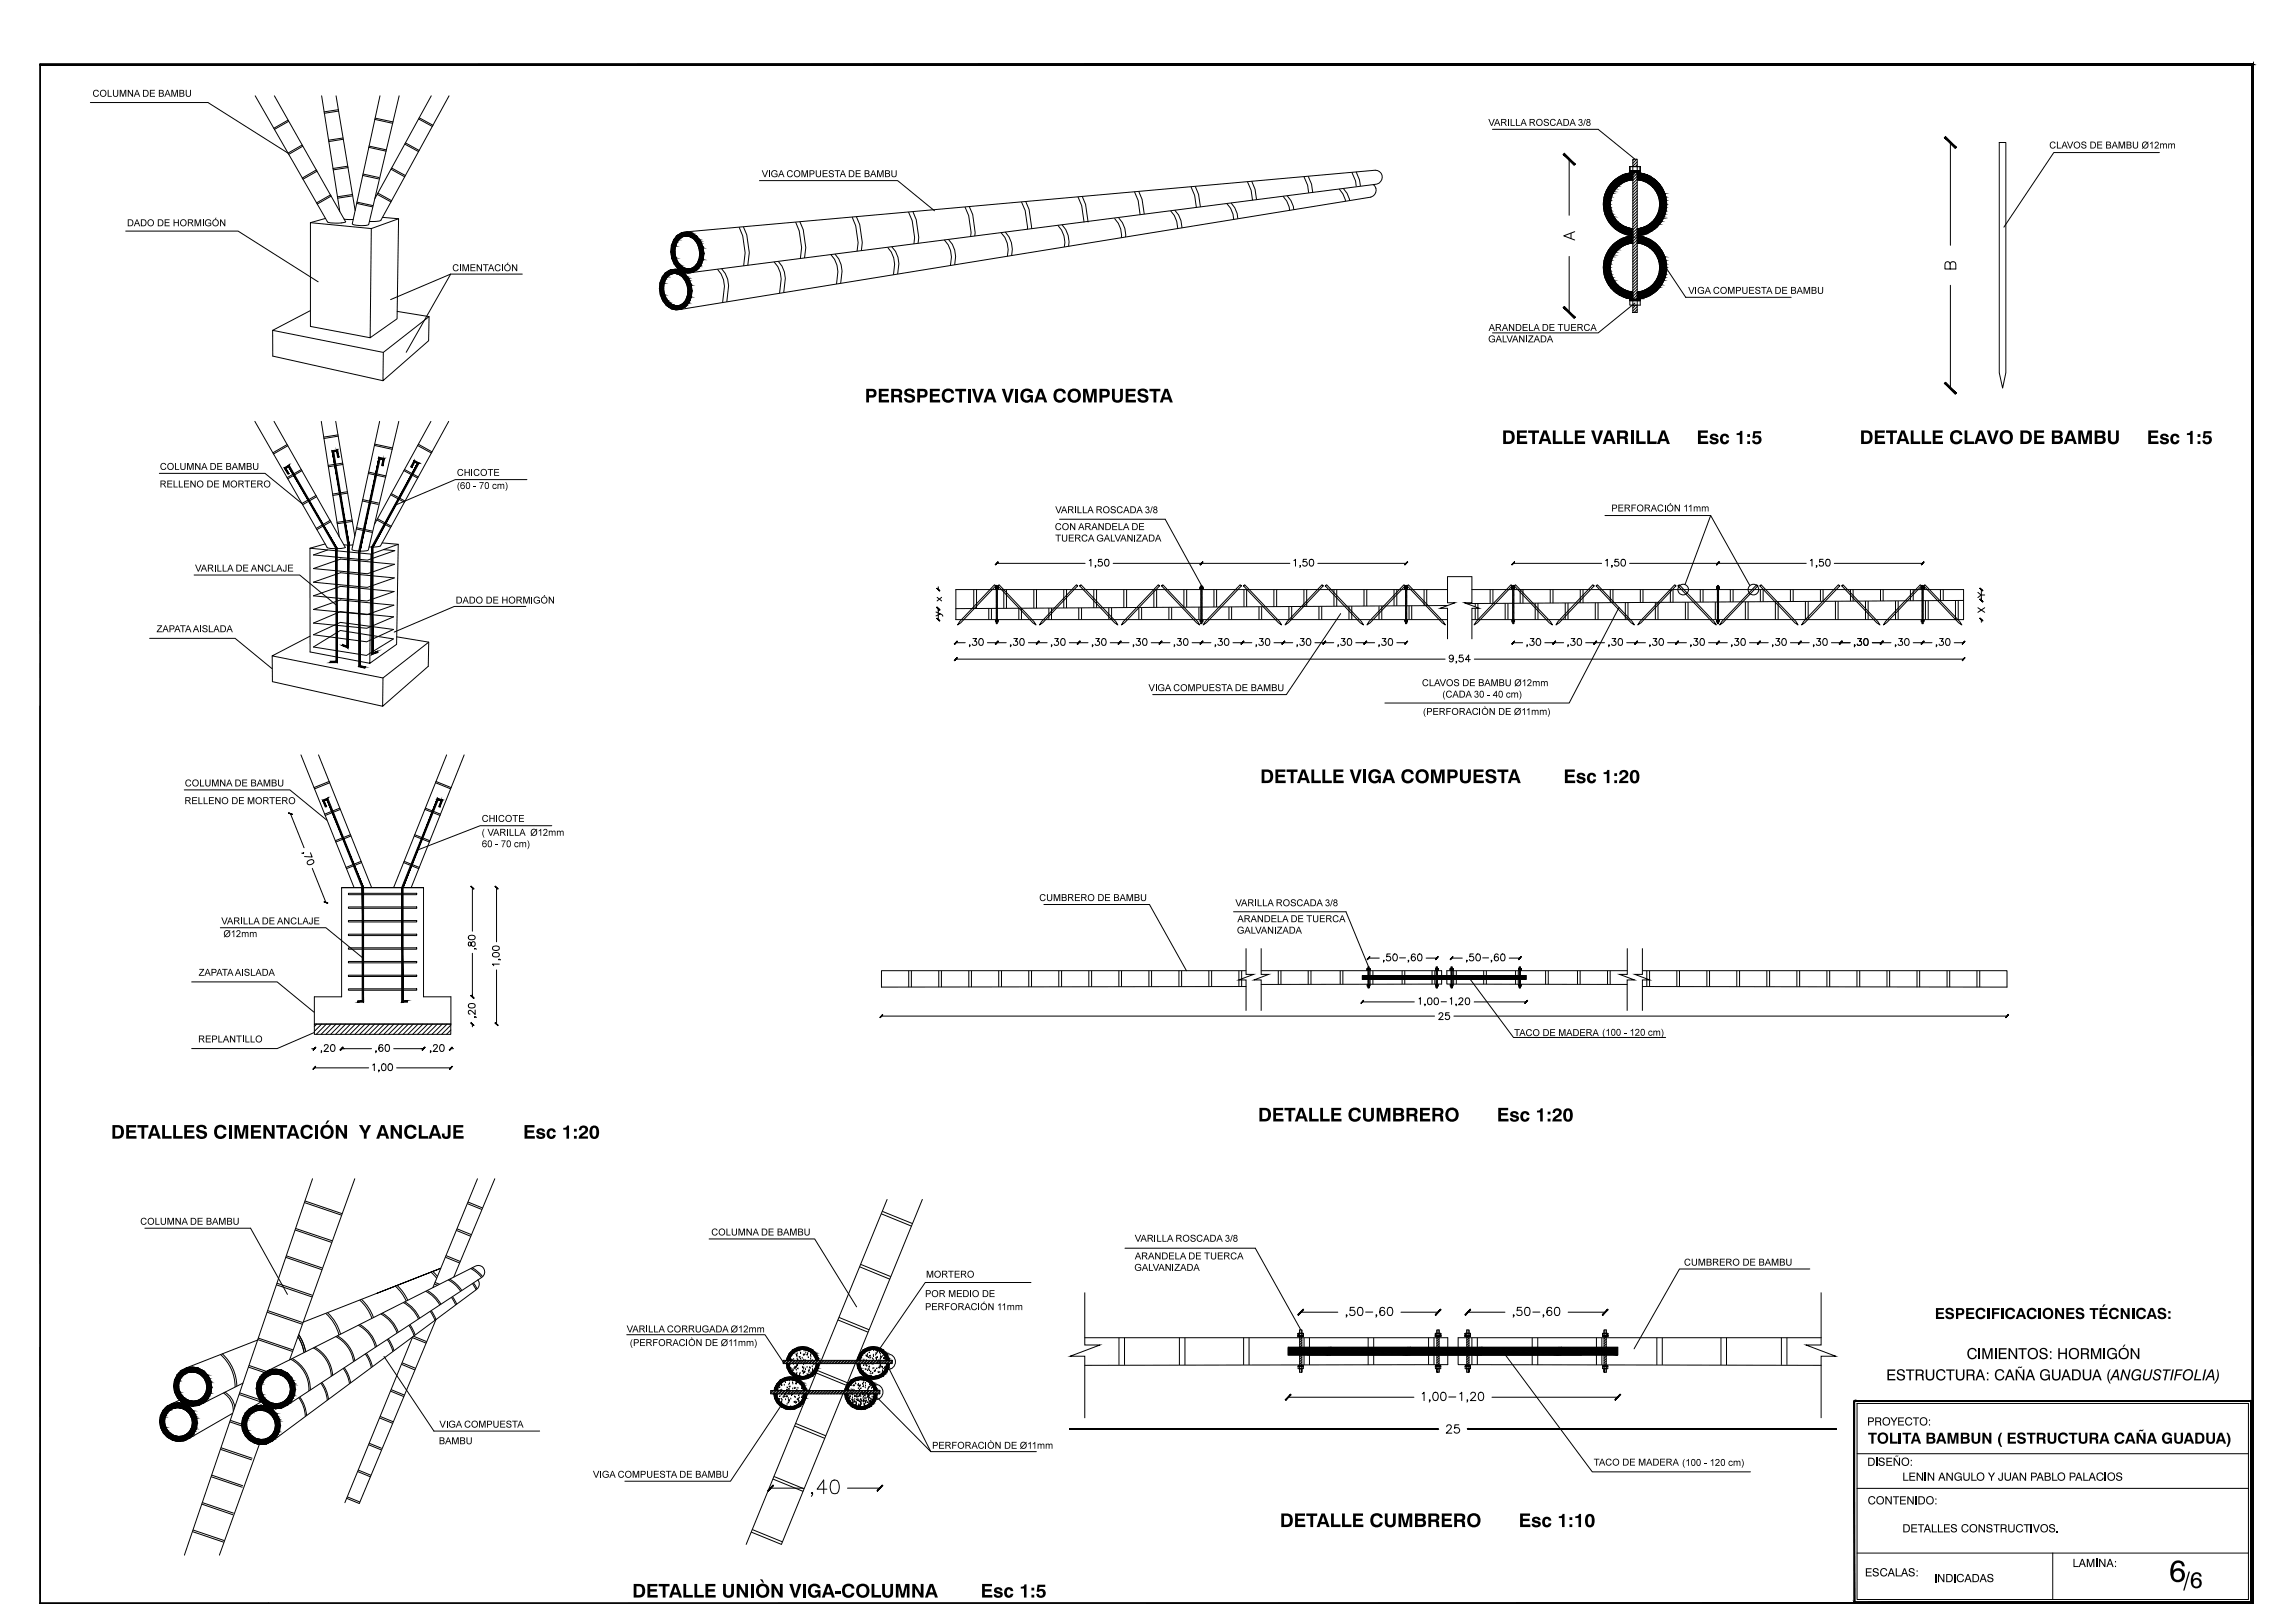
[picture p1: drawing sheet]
<svg xmlns="http://www.w3.org/2000/svg" width="841mm" height="594mm" viewBox="0 0 841 594" stroke-linecap="round" stroke-linejoin="round" font-family="sans-serif">
<g fill="none" stroke="#000" stroke-width=".37">
<path d="M14.5 23.7h.3v564h-.3v-.3h811v.3M14.5 23.4h811v.5h-811zM33.1 37.6h43.1l29.3 18.5 5.2-3M93.5 35.1l26.5 46.2a11.7 11.7 0 0 0 6.7 0l-26.2-46.2M117.9 35.1l6.6 42.3M123.2 35.1l6.9 42.1M139.2 35.1l-10.1 47a8 8 0 0 0 6 0l11.2-47M158 35.1l-20.6 37.6M164.6 35.1l-25 45.6-1.4 .4-2.8 .1M825.3 23.7l.1-.3 .4 .3M825.3 23.7h.5v564h-.5zM825.5 23.4l.3 .2-.3 .3"/>
<path d="M105.5 44l-5.2 3M105.8 44.5l-5.3 2.9M111 53.6l-5.2 3M124 40.2l-5.2 .8M124.1 40.7l-5.3 .8M125.7 50.6l-5.3 .8M125.8 51l-5.3 .9M135.1 54l6.4 1.4M135.2 53.5l6.4 1.4M137.3 43.8l6.6 1.4M137.5 43.3l6.5 1.4M148.3 52.8l5.1 2.8"/>
<path d="M148.6 52.3l5 2.8M153.4 43.6l5 2.7M153.6 43.2l5.1 2.7M546.9 47.4h38.7l13.5 11M552.8 43.6v2.5M575 58.4v20.5M598.3 58.4h1.7v2.6h-1.7zM598.7 58.4l-.4 .4M599.8 58.4l-1.5 1.4M600 59.3l-1.7 1.6M714.7 52.2v37.7M732.6 52.2h2.4v84.4l-1.1 5.6-1.3-5.6z"/>
<path d="M791.3 55.9h-38.7l-18.3 27.3M116 62.3l-5.2 3M116.2 62.7l-5.2 3M121.2 71.4l-5.2 3M121.4 71.8l-5.1 3M127.4 60.9l-5.4 .8M127.5 61.4l-5.4 .9M129.2 71.3l-5.6 .8M129.2 71.8l-5.5 .8M130.7 74.5l5.8 1.3M130.8 74.1l5.8 1.2M132.9 64.3l5.8 1.3"/>
<path d="M133 63.8l5.9 1.2M138.2 71.2l5.1 2.8M138.5 70.8l5 2.8M140.2 79.7l5.9 .5M143.3 62l5 2.8M143.5 61.6l5.1 2.7M278.3 66.2h50.6l13.5 11M281.9 62.4v2.5M312.3 79.5l1.3 3.2 .9 6.2-.4 3.2M313.8 79.4l1.3 2.9 .9 6.6-.4 2.9M332.9 77.7l1.4 3.2 .9 6.2-.3 2.3M334.5 77.5l1.3 3 .9 6.5-.3 2.2"/>
<path d="M353.6 75.8l1.4 3.2 .9 6.2-.2 1.5M355.2 75.7l1.3 2.9 .8 6.6-.1 1.3M374.3 74l1.4 3.2 .8 6.8M375.9 73.9l1.2 2.9 .9 7M395 72.1l1.4 3.2 .9 6.2M396.6 72l1.2 2.9 .9 6.6M410 79.9a8.7 8.7 0 0 1 2.5 6.9M415.7 70.3l1.4 3.2 .7 5.2M417.3 70.1l1.2 2.9 .8 5.5M429 77.2a9.1 9.1 0 0 1 2.6 6.6M430.5 77a8.6 8.6 0 0 1 2.6 6.5M436.4 68.4l1.4 3.2 .6 4.4"/>
<path d="M438 68.3l1.2 2.9 .7 4.6M449.5 74.6l1.4 1.7 .9 2.2 .3 1.9M451.1 74.4l1.4 1.7 .9 2.2 .2 1.9M457.1 66.6l1.4 3.1 .5 3.6M458.7 66.4l1.2 3 .6 3.8M470.2 71.9l1.3 1.7 .9 2.2 .2 1.3M471.7 71.7l1.3 1.8 .9 2.1 .2 1.2M477.8 64.7l1.4 3.2 .4 2.8M479.4 64.6l1.2 2.9 .4 3M490.7 69.2l1.4 1.8 1 2.7M492.3 69.1l1.3 1.7 1 2.7M495.4 63.1l1.3 3.2 .3 2"/>
<path d="M497 63l1.2 2.9 .3 2.2M503.2 67.6a2.6 2.6 0 0 1 1 2.6 2.6 2.6 0 0 1-1.9 2l-252.7 41.1M597.2 62.7h3.9v.5h-3.9zM597.2 61h3.9v1.7M597.2 62.7h3.9h-3.9M597.2 62.7v.5h3.9v-.5M597.2 61h3.9M597.2 61v1.7M597.2 62.7h3.9M598.3 63.3a11.6 11.6 0 0 0-10.8 11.5 11.6 11.6 0 0 0 10.8 11.6M598.3 65.8a9 9 0 0 0-8.2 9 9 9 0 0 0 8.2 9M598.3 61v50.8"/>
<path d="M599.2 63.2l-.9 .9M600 65.8a9 9 0 0 1 8.2 9 9 9 0 0 1-8.2 9M600 64.6l-1.7 1.6M600 65.6l-1.7 1.6M600 63.5l-1.7 1.6M600 66.7l-1.7 1.6M600 67.8l-1.7 1.6M600 68.8l-1.7 1.6M600 69.9l-1.7 1.6M600 70.9l-1.7 1.7M600 72l-1.7 1.6M600 73l-1.7 1.7"/>
<path d="M600 74.1l-1.7 1.7M600 75.2l-1.7 1.6M600 76.3l-1.7 1.6M600 77.3l-1.7 1.6M600 78.4l-1.7 1.6M600 79.4l-1.7 1.6M600 61v50.8M600 60.3l-.7 .7M600 63.3a11.6 11.6 0 0 1 10.7 11.5 11.6 11.6 0 0 1-10.7 11.6M601.1 61h-3.9v1.7M601.1 61v1.7M46.1 84.7h41.2l29.3 18.6"/>
<path d="M74.4 80.4v2.5M119.3 80l-5.5 1.6M126.2 80.3l3.2 .1M136.1 83.8l-22.3-2.2v38l21.8 4.2 .5-40 10-3.6-.6 36.6-9.9 7M168.7 96.9v2.5M184.1 96.9v2.5M248.2 86.3a5.4 5.4 0 0 1 8.5 2 8 8 0 0 1-2.9 11.5 5.8 5.8 0 0 1-6.8-3.1 8.9 8.9 0 0 1 1.2-10.4zM248.5 98.5a6.3 6.3 0 0 0-6.9 7.2 7.8 7.8 0 0 0 6.1 7.9 5.6 5.6 0 0 0 5.6-4.8 8.7 8.7 0 0 0-4-9.7l-1.9-.4M249.2 87.4a3.9 3.9 0 0 1 6.2 1.6 6.5 6.5 0 0 1-2.1 9.4 4.7 4.7 0 0 1-5.7-4.2 6.7 6.7 0 0 1 1.6-6.8zM251.7 84.9l252.2-22.5a2.61 2.61 0 0 1 2.6 2.7 2.61 2.61 0 0 1-2.8 2.5l-251.7 32.5M262.9 98.7l1.4 1.7 .8 2.2 .4 2.3-.7 5.9M264.4 98.4l1.4 1.8 .9 2.1 .3 2.4-.7 5.9"/>
<path d="M270.9 83.2l1.3 3.2 .9 6.2-.6 4.8M272.4 83.1l1.2 2.9 1 6.6-.6 4.6M283.7 96l1.3 1.7 .9 2.2 .4 2.3-.6 5.3M285.2 95.8l1.4 1.7 .8 2.2 .4 2.3-.6 5.2M291.6 81.4l1.3 3.2 .9 6.1-.5 4M293.1 81.3l1.2 2.9 1 6.5-.5 3.9M304.5 93.3a10.6 10.6 0 0 1 2 10.8M306 93.1a10.5 10.5 0 0 1 2.1 10.7M325.3 90.6a10.1 10.1 0 0 1 2.1 10.1M326.8 90.4a9.8 9.8 0 0 1 2.1 10M346 87.9a9.4 9.4 0 0 1 2.3 9.4M347.6 87.7a9.5 9.5 0 0 1 2.2 9.3"/>
<path d="M366.8 85.2a9 9 0 0 1 2.4 8.7M368.4 85a9.2 9.2 0 0 1 2.3 8.7M387.7 82.6a8.8 8.8 0 0 1 2.3 7.9M389.2 82.4a8.9 8.9 0 0 1 2.4 7.8M408.4 80a8.4 8.4 0 0 1 2.5 7.1M575 94v20.5M575.7 85.5v1.9M577.1 84.9l-4.1 1.5 4.1 1.5M598.3 89a9 9 0 0 0-8.2 9 9 9 0 0 0 8.2 9M598.3 86.5a11.6 11.6 0 0 0-10.8 11.5 11.6 11.6 0 0 0 10.8 11.6M600 89a9 9 0 0 1 8.2 9 9 9 0 0 1-8.3 9l-1.6 1.6M600 82.6l-1.7 1.6"/>
<path d="M600 83.7l-1.7 1.6M600 85.8l-1.7 1.6M600 87.9l-1.7 1.6M600 89l-1.7 1.6M600 80.5l-1.7 1.6M600 81.6l-1.7 1.6M600 84.7l-1.7 1.6M600 86.8l-1.7 1.7M600 90l-1.7 1.7M600 91.1l-1.7 1.6M600 92.1l-1.7 1.7M600 93.2l-1.7 1.6"/>
<path d="M600 94.3l-1.7 1.6M600 95.4l-1.7 1.6M600 96.4l-1.7 1.6M600 97.5l-1.7 1.6M600 98.5l-1.7 1.6M600 99.6l-1.7 1.6M600 86.5a11.6 11.6 0 0 1 10.7 11.5 11.6 11.6 0 0 1-10.7 11.6M610.6 98.3l7.1 10.6M714.6 96.8a1.04 1.04 0 0 1 1.1-.9 1.04 1.04 0 0 1 1 .9v1.8h-4l.2-2.3a.93 .93 0 0 1 1.5 0l.2 2.3M113.8 113.8l-13.9 7.3 .1 9.4 40.3 9M145.5 114.1l11.7 1.9-.1 8.9-16.8 14.6 .2-10.4M157.2 116l-16.7 13.1-40.6-8"/>
<path d="M165.1 100.4l-16.2 28.7M191.4 100.4h-26.3l-22 9.4M251.9 108.3a4 4 0 0 1-3.4 3.7 4 4 0 0 1-4.3-2.6 6.4 6.4 0 0 1 1.9-9 4.3 4.3 0 0 1 4.9 2.4l.8 1.8 .3 1.9-.3 2.1M597.2 109.6h3.9v.6h-3.9zM597.2 110.2h3.9v1.6h-3.9zM598.3 111.8h1.7v2.7h-1.7zM599.1 111l-13.5 11h-38.7M599.4 111.8l-1.1 1.1M600 105.9l-1.7 1.6M600 100.6l-1.7 1.7M600 101.7l-1.7 1.6M600 102.8l-1.7 1.6"/>
<path d="M600 103.8l-1.7 1.6M600 104.9l-1.7 1.6M600 108.1l-1.6 1.5M600 109.1l-.6 .5M600 112.3l-1.7 1.6M600 113.4l-1.1 1.1M600 114.4l-.1 .1M617.7 108.9h38.7M621.4 105.1v2.6M714.7 104.5v37.7M559.4 122.9v2.6M93.4 154.4l26.5 46.2a11.7 11.7 0 0 0 6.6 0l-26.1-46.2"/>
<path d="M117.7 154.4l6.6 42.3M123 154.4l7 42M123.8 159.4l-5.2 .8M123.9 159.8l-5.2 .9M139.1 154.4l-10.1 47a9.6 9.6 0 0 0 5.9 .2l11.2-47.2M157.9 154.4l-20.6 37.6M164.4 154.4l-24.9 45.6-1.4 .4h-2.8M58.4 173.5h38.7l13.5 11 5.2-3M105.2 162.9l-5.2 3M105.5 163.3l-5.2 3M110.4 172.1l-5.2 2.9M110.6 172.5l-5.1 3"/>
<path d="M125.6 169.7l-5.3 .8M125.7 170.2l-5.4 .8M135 173.5l6.3 1.4M135.1 173l6.3 1.4M137.2 163.2l6.5 1.5M137.3 162.8l6.6 1.3M148 172.4l5 2.8M148.2 172l5.1 2.8M153 163.3l5.1 2.7M153.3 162.8l5 2.8M172.9 171.9v2.5M193.1 175.7h-26.3l-21.9 9.4"/>
<path d="M116 182l-5.1 3M119.1 199.3l-5.5 1.6M121 190.6l-5.1 3.1M121.3 191.1l-5.2 3M126 199.6l3.3 .1M127.3 180.2l-5.4 .8M127.4 180.7l-5.4 .8M129 190.6l-5.5 .8M129.1 191.1l-5.5 .8M130.5 193.8l5.9 1.3M130.6 193.4l5.9 1.2M132.8 183.6l5.8 1.2"/>
<path d="M132.8 183.1l5.9 1.2M138.1 190.5l5 2.8M138.3 190.1l5.1 2.7M140 198.9l5.9 .6M143.1 181.3l5.1 2.7M143.4 180.9l5 2.7M388.2 190.3h38.8l13.3 24.2M394.1 185.5v2.6M415.8 195.9v2.5M588.1 188.9h38.8l14.3 25.7M610.2 184.9v2.5M626.9 188.9l-9.4 25.3"/>
<path d="M71.1 210.7h38.7l13.5 11.1M78.9 206.9v2.5M114.9 218.3l9.9-3.4 19.6 1.9-9.9 3.4zM114.9 213.3l9.9-3.4 19.7 1.9-9.9 3.4zM114.9 208.3l9.9-3.4 19.8 1.9-10 3.4zM135.9 203.1l-22.3-2.2v38l21.9 4.2 .4-40 10-3.6-.6 36.6-9.8 7M140.6 201.4l4.1 .4-10 3.5-19.8-2 5.2-1.8M194.8 218.6v2.6M343.4 218.9l1.7 1.3M343.8 215v1M345.1 218.9l-1.7 1.3M356.8 216v7"/>
<path d="M357.8 216v7M364.5 214.3l.4 .4-12.8 13.5-1.2 .8 .8-1.2zM364.8 215.6l1 .2zM364.8 215.2h1v.4M364.8 215.6h1h-1M364.8 215.6h1M364.8 215.2h1M364.8 215.2v.4M365 215.6l-.1 .2M365.1 214.5h.4v.7h-.4zM365.1 215.2v12.7M365.3 206.4h32.3"/>
<path d="M365.4 215.6l-.2 .2M365.4 215.8l-.3 .2M365.5 215.2v12.7M365.5 216.1l-.4 .4M365.5 216.6l-.4 .3M365.5 217l-.4 .4M365.5 217.4l-.4 .4M365.5 217.9l-.4 .4M365.5 218.3l-.4 .4M365.5 218.8l-.4 .3M365.5 219.2l-.4 .4M365.5 219.6l-.4 .4"/>
<path d="M365.7 215.6l-.1 .2M365.8 215.2h-1v.4M365.8 215.2v.4M366.1 214.3l12.8 13.5 .8 1.2-1.2-.8-12.8-13.5zM367.8 216v6.9M368.8 216v6.9M378.8 216v6.9M379.8 216v6.9M389.8 216v6.8M390.8 216v6.8M394.5 214.3l.4 .4-12.8 13.5-1.2 .8 .8-1.2zM395.7 214.7l.4-.4 12.8 13.5 .7 1.2-1.2-.8z"/>
<path d="M399.2 205.4l.6-.4v2.5M400.8 216v6.7M401.5 207.3h-.2h.2l-.2 .6M401.8 216v6.7M403.8 205h-1.2l-.1 1a.88 .88 0 0 1 1.3-.1 .88 .88 0 0 1-.1 1.4 .88 .88 0 0 1-1.3-.4M405.1 205h.6a1.36 1.36 0 0 1 .7 1.3 1.36 1.36 0 0 1-.9 1.2 1.65 1.65 0 0 1-.4-2.5zM407.9 206.4h64.8M411.8 216v6.7M412.8 216v6.7M422.8 216v6.6M423.8 216v6.6M424.5 214.3l.4 .4-12.8 13.5-1.2 .8 .8-1.2z"/>
<path d="M426.1 214.3l12.8 13.5 .7 1.2-1.1-.8-12.8-13.5zM433.8 216v6.5M434.9 216v6.5M439.8 215.6l1 .2zM439.8 215.2h1v.4M439.8 215.6h1h-1M439.8 215.6h1M439.8 215.2h1M439.8 215.2v.4M440 215.6l-.2 .2M440.1 214.5h.4v.7h-.4zM440.1 215.2v12.7"/>
<path d="M440.1 215.8h.1M440.1 215.6l-.1 .2M440.3 215.6l-.1 .2M440.5 215.8l-.4 .4M440.5 215.2v12.7M440.5 216.2l-.4 .4M440.5 216.7l-.4 .4M440.5 217.1l-.4 .4M440.5 217.6l-.4 .4M440.5 218l-.4 .4M440.5 218.5l-.4 .3M440.5 218.9l-.4 .4"/>
<path d="M440.5 219.3l-.4 .4M440.5 219.8l-.4 .4M440.5 215.6l-.1 .2M440.7 215.6l-.2 .2M440.8 215.2h-1v.4M440.8 215.2v.4M440.8 215.7l-.1 .1M444.8 216v6.4M445.8 216v6.4M454.5 214.3l.4 .4-12.8 13.5-1.2 .8 .8-1.2zM455.9 216v6.4M456.1 214.3l12.8 13.5 .8 1.2-1.2-.8-12.8-13.5z"/>
<path d="M456.8 216v6.4M466.8 216v6.3M467.8 216v6.3M474.1 205.4l.6-.4v2.5M476.6 207.3h-.3h.3l-.3 .6M477.8 216v6.2M478.8 205h-1.2l-.1 1a.89 .89 0 0 1 1.3 0 .89 .89 0 0 1-.1 1.3 .89 .89 0 0 1-1.3-.4M478.8 216v6.2M480.1 205h.6a1.35 1.35 0 0 1 .7 1.3 1.35 1.35 0 0 1-1 1.2 1.69 1.69 0 0 1-.3-2.5zM482.9 206.4h32.4M484.5 214.3l.4 .4-12.8 13.5-1.2 .8 .8-1.2zM485.7 214.7l.4-.4 12.8 13.5 .8 1.2-1.3-.8z"/>
<path d="M488.8 216v6.1M489.8 216v6.1M499.8 216v6.1M500.9 216v6.1M510.8 216v6M511.9 216v6M514.5 214.3l.4 .4-12.8 13.5-1.2 .8 .8-1.2zM514.8 215.6l1 .2zM514.8 215.2h1v.4M514.8 215.6h1h-1M514.8 215.6h1M514.8 215.2h1"/>
<path d="M514.8 215.2v.4M515.1 214.5h.4v.7h-.4zM515.1 215.2v12.7M515.2 215.8l-.1 .1M515.5 215.9l-.4 .4M515.5 215.2v12.7M515.5 216.3l-.4 .5M515.5 216.8l-.4 .4M515.5 217.2l-.4 .5M515.5 217.7l-.4 .4M515.5 218.1l-.4 .4M515.5 218.6l-.4 .4"/>
<path d="M515.5 219l-.4 .4M515.5 219.5l-.4 .4M515.5 219.9l-.4 .4M515.8 215.2h-1v.4M515.8 215.7h.1M515.8 215.2v.4M516.1 214.3l12.8 13.5 .7 1.2-1.1-.8-12.8-13.5zM521.8 216v6M522.8 216v5.9M530.4 216h-180.1v11.1h180.1M539.4 216h180.1v11.1h-180.1M546.1 216v5.1"/>
<path d="M547.1 216v5.1M553.7 214.3l.4 .4-12.7 13.5-1.2 .8 .7-1.2zM554.1 215.6l.9 .2zM554.1 215.2h.9v.4M554.1 215.6h.9M554.1 215.2h.9M554.1 215.2v.4M554.3 214.5h.4v.7h-.4zM554.3 215.2v12.7M554.5 206.4h32.4M554.6 215.8l-.3 .2M554.7 216l-.4 .4"/>
<path d="M554.7 215.2v12.7M554.7 216.5l-.4 .4M554.7 216.9l-.4 .4M554.7 217.3l-.4 .4M554.7 217.8l-.4 .4M554.7 218.2l-.4 .4M554.7 218.7l-.4 .4M554.7 219.1l-.4 .4M554.7 219.6l-.4 .3M554.7 220l-.4 .4M555 215.2h-.9v.4M555 215.6h-.9h.9"/>
<path d="M555 215.2v.4M555.3 214.3l12.9 13.5 .7 1.2-1.2-.8-12.8-13.5zM557.1 216v5M558.1 216v5M568.1 216v5M569.1 216v5M579.1 216v4.9M580.1 216v4.9M583.7 214.3l.5 .4-12.8 13.5-1.2 .8 .7-1.2zM585.3 214.3l12.8 13.5 .8 1.2-1.2-.8-12.8-13.5zM588.4 205.4l.6-.4v2.5M590.1 216v4.8"/>
<path d="M590.8 207.3h-.2h.2l-.2 .6M591.1 216v4.8M593.1 205h-1.2l-.2 1a.87 .87 0 0 1 1.4 0 .87 .87 0 0 1-.2 1.3 .87 .87 0 0 1-1.3-.4M594.4 205h.6a1.35 1.35 0 0 1 .7 1.3 1.35 1.35 0 0 1-1 1.2 1.61 1.61 0 0 1-.3-2.5zM597.2 206.4h64.7M601.1 216v4.8M602.1 216v4.8M612.1 216v4.7M613.1 216v4.7M613.7 214.3l.4 .4-12.7 13.5-1.2 .8 .7-1.2zM614.9 214.7l.5-.4 12.7 13.5 .8 1.2-1.2-.8zM623.1 216v4.6"/>
<path d="M624.1 216v4.6M629 215.6l1 .2zM629 215.2h1v.4M629 215.6h1M629 215.2h1M629 215.2v.4M629.3 214.5h.5v.7h-.5zM629.3 215.2v12.7M629.7 215.8l-.4 .3M629.8 215.2v12.7M629.8 216.1l-.5 .5M629.8 216.6l-.5 .4"/>
<path d="M629.8 217l-.5 .4M629.8 217.5l-.5 .4M629.8 217.9l-.5 .4M629.8 218.3l-.5 .5M629.8 218.8l-.5 .4M629.8 219.2l-.5 .4M629.8 219.7l-.5 .4M630 215.2h-1v.4M630 215.6h-1h1M630 215.2v.4M634.1 216v4.6M635.1 216v4.6"/>
<path d="M643.7 214.3l.5 .4-12.8 13.5-1.2 .8 .7-1.2zM645.1 216v4.5M645.3 214.3l12.9 13.5 .7 1.2-1.2-.8-12.8-13.5zM646.1 216v4.5M656.1 216v4.5M657.1 216v4.4M663.4 205.4l.6-.4v2.5M665.8 207.3h-.3h.3l-.3 .6M667.1 216v4.4M668.1 205h-1.3v1a.87 .87 0 0 1 1.3 0 .87 .87 0 0 1-.2 1.3 .87 .87 0 0 1-1.3-.4M668.1 216v4.4M669.3 205h.7a1.48 1.48 0 0 1 0 2.5h-.3a1.65 1.65 0 0 1-.4-2.5z"/>
<path d="M672.2 206.4h32.4M673.7 214.3l.5 .4-12.8 13.5-1.2 .8 .7-1.2zM675.3 214.3l12.8 13.5 .8 1.2-1.2-.8-12.8-13.5zM678.1 216v4.3M679.1 216v4.3M689.1 216v4.2M690.1 216v4.2M700.1 216v4.2M701.1 216v4.2M703.7 214.3l.4 .4-12.7 13.5-1.2 .8 .7-1.2zM704.1 215.6l.9 .2zM704.1 215.2h.9v.4"/>
<path d="M704.1 215.6h.9M704.1 215.2h.9M704.1 215.2v.4M704.3 214.5h.4v.7h-.4zM704.3 215.2v12.7M704.4 215.8h-.1M704.7 215.8l-.4 .4M704.7 215.2v12.7M704.7 216.3l-.4 .4M704.7 216.7l-.4 .4M704.7 217.1l-.4 .5M704.7 217.6l-.4 .4"/>
<path d="M704.7 218l-.4 .5M704.7 218.5l-.4 .4M704.7 218.9l-.4 .4M704.7 219.4l-.4 .4M704.7 219.8l-.4 .4M705 215.2h-.9v.4M705 215.6h-.9h.9M705 215.7h.1M705 215.2v.4M705.4 214.3l12.7 13.5 .8 1.2-1.2-.8-12.8-13.5zM711.1 216v4.1M712.1 216v4.1"/>
<path d="M724.8 217.1l1.2 .9M726.1 216v4M727.3 218h-1.3l-1.2 1M54.8 233.9h31.4l13.5 11.1M73.4 229.1v2.6M113.6 233.1l-13.9 7.2 40.6 8.1 16.8-13.1M114.9 237.1l9.8-6.1 19.5 3.1-9.9 6.1zM114.9 232.6l9.8-4.5 19.5 2.6-9.8 4.5zM114.9 228.3l9.8-4.2 19.5 1.9-9.8 4.2zM114.9 223.3l9.8-3.4 19.6 1.9-9.8 3.4zM145.4 233.4l11.7 1.9-.2 8.9-16.7 14.6 .1-10.4M192.7 222.2h-26.2l-22.1 9.4"/>
<path d="M343 224.3l1.6 .7-1.6 .7M343.8 223v4.1M344.6 225l.5 .2 .4 .6M350.3 235.5h3.4M355.4 236.4h-.2h.2l-.2 .6M356.5 234h1.3l-.7 1a.84 .84 0 0 1 .6 1.3 .84 .84 0 0 1-1.4-.3M359 234.1a.78 .78 0 0 1 1.2 .4l.1 .6a1.06 1.06 0 0 1-.9 1.4 1.55 1.55 0 0 1-.4-2.4zM361.8 235.5h6.9M362.3 222.9v4.2M363.3 222.9v4.2M364.8 227.4l1 .1zM364.8 227.5h1v.4h-1z"/>
<path d="M365.1 227.9h.4v.6h-.4zM365.5 222.7l-.4 .4M365.5 226.7l-.4 .4M365.5 220.1l-.4 .4M365.5 220.5l-.4 .4M365.5 221l-.4 .4M365.5 221.4l-.4 .4M365.5 221.8l-.4 .5M365.5 222.3l-.4 .4M365.5 223.2l-.4 .4M365.5 223.6l-.4 .4M365.5 224l-.4 .5"/>
<path d="M365.5 224.5l-.4 .4M365.5 224.9l-.4 .5M365.5 225.4l-.4 .4M365.5 225.8l-.4 .5M365.5 226.3l-.4 .4M365.5 227.1l-.2 .3M370.5 236.4h-.3h.3l-.3 .6M371.5 234h1.3l-.7 1a.82 .82 0 0 1 .7 1.3 .82 .82 0 0 1-1.5-.3M373.3 222.9v4.2M374 234.1a.78 .78 0 0 1 1.2 .4l.1 .6a1.06 1.06 0 0 1-.9 1.4 1.6 1.6 0 0 1-.4-2.4zM374.3 222.9v4.2M376.9 235.5h6.8"/>
<path d="M384.4 222.8v4.3M385.3 222.8v4.3M385.5 236.4h-.3h.3l-.3 .6M386.5 234h1.3l-.7 1a.82 .82 0 0 1 .6 1.3 .82 .82 0 0 1-1.4-.3M389 234.1a.78 .78 0 0 1 1.2 .4l.1 .6a1.07 1.07 0 0 1-.7 1.4h-.2a1.55 1.55 0 0 1-.4-2.4zM391.8 235.5h6.9M395.3 222.7v4.4M396.3 222.7v4.4M400.5 236.4h-.3h.3l-.3 .6M401.5 234h1.4l-.8 1a.84 .84 0 0 1 .6 1.3 .84 .84 0 0 1-1.4-.3M404 234.1a.78 .78 0 0 1 1.2 .4l.1 .6a1.06 1.06 0 0 1-.9 1.4 1.55 1.55 0 0 1-.4-2.4zM406.3 222.7v4.1"/>
<path d="M406.8 235.5h6.9M407.3 222.7v4.1M415.5 236.4h-.3h.3l-.3 .6M416.5 234h1.3l-.7 1a.82 .82 0 0 1 .7 1.3 .82 .82 0 0 1-1.5-.3M417.3 222.6v4.5M418.3 222.6v4.5M419 234.1a.78 .78 0 0 1 1.2 .4l.1 .6a1.06 1.06 0 0 1-.9 1.4 1.6 1.6 0 0 1-.4-2.4zM421.9 235.5h6.8M428.3 222.5v4.6M429.4 222.5v4.6M430.5 236.4h-.3h.3l-.3 .6M431.6 234h1.2l-.7 1a.82 .82 0 0 1 .6 1.3 .82 .82 0 0 1-1.4-.3"/>
<path d="M434 234.1a.78 .78 0 0 1 1.2 .4l.2 .6a1.06 1.06 0 0 1-1 1.4 1.55 1.55 0 0 1-.4-2.4zM436.8 235.5h6.9M439.3 222.5v4.6M439.8 227.4l1 .1zM439.8 227.5h1v.4h-1zM440.1 227.9h.4v.6h-.4zM440.5 222.9l-.4 .4M440.5 226.8l-.4 .5M440.5 220.2l-.4 .4M440.5 220.7l-.4 .3M440.5 221.1l-.4 .4M440.5 221.6l-.4 .3"/>
<path d="M440.5 222l-.4 .4M440.5 222.4l-.4 .4M440.5 223.3l-.4 .4M440.5 223.8l-.4 .3M440.5 224.2l-.4 .4M440.5 224.6l-.4 .4M440.5 225.1l-.4 .4M440.5 225.5l-.4 .4M440.5 226l-.4 .4M440.5 226.4l-.4 .4M440.5 227.3l-.1 .1M445.5 236.4h-.3h.3l-.3 .6"/>
<path d="M446.5 234h1.4l-.8 1a.84 .84 0 0 1 .6 1.3 .84 .84 0 0 1-1.4-.3M449 234.1a.78 .78 0 0 1 1.2 .4l.1 .6a1.06 1.06 0 0 1-.9 1.4 1.55 1.55 0 0 1-.4-2.4zM450.3 222.4v4.7M451.3 222.4v4.7M451.8 235.5h6.9M460.5 236.4h-.3h.3l-.3 .6M461.4 222.4v4.7M461.5 234h1.3l-.7 1a.82 .82 0 0 1 .7 1.3 .82 .82 0 0 1-1.5-.3M462.3 222.3v4.8M464 234.1a.78 .78 0 0 1 1.2 .4l.1 .6a1.06 1.06 0 0 1-.9 1.4 1.6 1.6 0 0 1-.4-2.4zM466.9 235.5h6.8M472.3 222.4v4.7"/>
<path d="M473.3 222.3v4.8M475.5 236.4h-.3h.3l-.3 .6M476.6 234h1.3l-.8 1a.84 .84 0 0 1 .7 1.3 .84 .84 0 0 1-1.5-.3M479.1 234.1a.78 .78 0 0 1 1.1 .4l.2 .6a1.06 1.06 0 0 1-1 1.4 1.55 1.55 0 0 1-.3-2.4zM481.8 235.5h6.9M483.3 222.2v4.9M484.3 222.2v4.9M490.5 236.4h-.3h.3l-.3 .6M491.3 224.9l-19.9 29.6h-49M491.5 234h1.4l-.8 1a.84 .84 0 0 1 .6 1.3 .84 .84 0 0 1-1.4-.3M494 234.1a.78 .78 0 0 1 1.2 .4l.1 .6a1.06 1.06 0 0 1-.9 1.4 1.63 1.63 0 0 1-.4-2.4zM494.3 222.1v5"/>
<path d="M495.3 222.1v5M496.8 235.5h6.9M505.3 222.1v5M505.5 236.4h-.3h.3l-.3 .6M506.4 222.1v5M506.5 234h1.3l-.7 1a.82 .82 0 0 1 .7 1.3 .82 .82 0 0 1-1.5-.3M509 234.1a.78 .78 0 0 1 1.2 .4l.1 .6a1.06 1.06 0 0 1-.9 1.4 1.6 1.6 0 0 1-.4-2.4zM511.9 235.5h3.4M514.8 227.4l1 .1zM514.8 227.5h1v.4h-1zM515.1 227.9h.4v.6h-.4zM515.5 222.6l-.4 .3"/>
<path d="M515.5 227l-.4 .4M515.5 220.3l-.4 .4M515.5 220.8l-.4 .4M515.5 221.2l-.4 .4M515.5 221.7l-.4 .4M515.5 222.1l-.4 .4M515.5 223l-.4 .4M515.5 223.4l-.4 .4M515.5 223.9l-.4 .4M515.5 224.3l-.4 .4M515.5 224.8l-.4 .3M515.5 225.2l-.4 .4"/>
<path d="M515.5 225.7l-.4 .3M515.5 226.1l-.4 .4M515.5 226.5l-.4 .4M516.3 222v5.1M517.3 222v5.1M530.4 234.2v-11.3h-2.6l5.4-2h-2.8v-9.6h9v9.6h-2.8l5.4 2h-2.6v11.3M530.5 221.9l-180.2 1.1M540.6 221.2v1.2M540.6 222.9v4.2M541.6 221.2v1.5M541.6 222.9v4.2M551.6 221.1v6"/>
<path d="M552.6 221.1v6M554.1 227.4l.9 .1zM554.1 227.5h.9v.4h-.9zM554.3 227.9h.4v.6h-.4zM554.5 235.5h3.5M554.7 222.7l-.4 .3M554.7 220.5l-.4 .3M554.7 220.9l-.4 .4M554.7 221.3l-.4 .4M554.7 221.8l-.4 .3M554.7 222.2l-.4 .4M554.7 223.1l-.4 .4"/>
<path d="M554.7 223.5l-.4 .4M554.7 224l-.4 .4M554.7 224.4l-.4 .4M554.7 224.9l-.4 .3M554.7 225.3l-.4 .4M554.7 225.7l-.4 .4M554.7 226.2l-.4 .4M554.7 226.6l-.4 .4M554.7 227.1l-.3 .3M559.7 236.4h-.2h.2l-.2 .6M560.8 234h1.3l-.7 1a.84 .84 0 0 1 .6 1.3 .84 .84 0 0 1-1.5-.3M562.6 221v6.1"/>
<path d="M563.3 234.1a.78 .78 0 0 1 1.2 .4l.1 .6a1.06 1.06 0 0 1-1 1.4 1.55 1.55 0 0 1-.3-2.4zM563.6 221v6.1M566.1 235.5h6.9M573.6 221v6.1M574.6 221v6.1M574.7 236.4h-.2h.2l-.2 .6M575.8 234h1.3l-.7 1a.84 .84 0 0 1 .6 1.3 .84 .84 0 0 1-1.5-.3M578.3 234.1a.78 .78 0 0 1 1.2 .4l.1 .6a1.06 1.06 0 0 1-.9 1.4 1.6 1.6 0 0 1-.4-2.4zM581.1 235.5h6.9M584.6 220.9v6.2M585.6 220.9v6.2M589.7 236.4h-.2h.2l-.2 .6"/>
<path d="M590.8 234h1.3l-.7 1a.82 .82 0 0 1 .6 1.3 .82 .82 0 0 1-1.4-.3M593.3 234.1a.83 .83 0 0 1 1.2 .4l.1 .6a1.05 1.05 0 0 1-.7 1.4h-.3a1.6 1.6 0 0 1-.3-2.4zM593.3 222.6l-18.3 35h-67.5M595.6 220.8v6.3M596.1 235.5h6.9M596.6 220.8v6.3M604.7 236.4h-.2h.2l-.2 .6M605.8 234h1.3l-.7 1a.84 .84 0 0 1 .6 1.3 .84 .84 0 0 1-1.5-.3M606.6 220.7v6.4M607.6 220.7v6.4M608.3 234.1a.78 .78 0 0 1 1.2 .4l.1 .6a1.06 1.06 0 0 1-1 1.4 1.55 1.55 0 0 1-.3-2.4zM611.1 235.5h6.9"/>
<path d="M617.6 220.7v6.4M618.6 220.7v6.4M619.7 236.4h-.2h.2l-.2 .6M620.8 234h1.3l-.7 1a.84 .84 0 0 1 .6 1.3 .84 .84 0 0 1-1.5-.3M623.3 234.1a.78 .78 0 0 1 1.2 .4l.1 .6a1.06 1.06 0 0 1-.9 1.4 1.6 1.6 0 0 1-.4-2.4zM626.1 235.5h6.9M628.6 220.6v6.5M629 227.4l1 .1zM629 227.5h1v.4h-1zM629.3 227.9h.5v.6h-.5zM629.8 222.8l-.5 .4M629.8 226.8l-.5 .3"/>
<path d="M629.8 220.1l-.5 .4M629.8 220.6l-.5 .4M629.8 221l-.5 .4M629.8 221.4l-.5 .4M629.8 221.9l-.5 .4M629.8 222.3l-.5 .4M629.8 223.2l-.5 .4M629.8 223.7l-.5 .3M629.8 224.1l-.5 .4M629.8 224.6l-.5 .3M629.8 225l-.5 .4M629.8 225.4l-.5 .4"/>
<path d="M629.8 225.9l-.5 .4M629.8 226.3l-.5 .4M629.8 227.2l-.2 .2M634.7 236.4h-.2h.2l-.2 .6M635.8 234h1.3l-.7 1a.82 .82 0 0 1 .6 1.3 .82 .82 0 0 1-1.4-.3M638.3 234.1a.82 .82 0 0 1 1.2 .4l.1 .6a1.07 1.07 0 0 1-.7 1.4h-.3a1.6 1.6 0 0 1-.3-2.4zM639.6 220.5v6.6M640.6 220.5v6.6M641.1 235.5h6.9M649.7 236.4h-.2h.2l-.2 .6M650.6 220.5v6.6M650.8 234h1.3l-.7 1a.84 .84 0 0 1 .6 1.3 .84 .84 0 0 1-1.5-.3"/>
<path d="M651.6 220.5v6.6M653.3 234.1a.78 .78 0 0 1 1.2 .4l.1 .6a1.06 1.06 0 0 1-1 1.4 1.55 1.55 0 0 1-.3-2.4zM656.1 235.5h6.9M661.6 220.5v6.6M662.6 220.5v6.6M664.7 236.4h-.2h.2l-.2 .6M665.8 234h1.3l-.7 1a.82 .82 0 0 1 .6 1.3 .82 .82 0 0 1-1.4-.3M668.3 234.1a.82 .82 0 0 1 1.2 .4l.1 .6a1.07 1.07 0 0 1-.7 1.4h-.2a1.6 1.6 0 0 1-.4-2.4zM671.1 235.5h6.9M672.6 220.3v6.8M673.6 220.3v6.8M679.7 236.4h-.2h.2l-.2 .6"/>
<path d="M680.8 234h1.3l-.7 1a.82 .82 0 0 1 .6 1.3 .82 .82 0 0 1-1.4-.3M683.3 234.1a.78 .78 0 0 1 1.2 .4l.1 .6a1.07 1.07 0 0 1-.7 1.4h-.3a1.55 1.55 0 0 1-.3-2.4zM683.6 220.2v6.9M684.6 220.2v6.9M686.1 235.5h6.9M694.6 220.2v6.9M694.7 236.4h-.2h.2l-.2 .6M695.6 220.2v6.9M695.8 234h1.3l-.7 1a.84 .84 0 0 1 .6 1.3 .84 .84 0 0 1-1.5-.3M698.3 234.1a.78 .78 0 0 1 1.2 .4l.1 .6a1.06 1.06 0 0 1-1 1.4 1.55 1.55 0 0 1-.3-2.4zM701.1 235.5h6.9M704.1 227.4l.9 .1z"/>
<path d="M704.1 227.5h.9v.4h-.9zM704.3 227.9h.4v.6h-.4zM704.7 222.9l-.4 .4M704.7 226.9l-.4 .4M704.7 220.2l-.4 .5M704.7 220.7l-.4 .4M704.7 221.1l-.4 .5M704.7 221.6l-.4 .4M704.7 222l-.4 .4M704.7 222.4l-.4 .5M704.7 223.3l-.4 .5M704.7 223.8l-.4 .4"/>
<path d="M704.7 224.2l-.4 .4M704.7 224.7l-.4 .4M704.7 225.1l-.4 .4M704.7 225.6l-.4 .4M704.7 226l-.4 .4M704.7 226.4l-.4 .4M705.6 220.1v7M706.6 220.1v7M709.7 236.4h-.2h.2l-.2 .6M710.8 234h1.3l-.7 1a.82 .82 0 0 1 .6 1.3 .82 .82 0 0 1-1.4-.3M713.3 234.1a.78 .78 0 0 1 1.2 .4l.1 .6a1.06 1.06 0 0 1-.9 1.4 1.6 1.6 0 0 1-.4-2.4zM716.1 235.5h3.4"/>
<path d="M716.6 220.1v7M717.6 220.1v7M719.5 220l-182.1 1.2M724.8 222.7l2.5 1.7M726.1 227.1v.9M727.3 222.7l-2.5 1.7M99.7 240.3l.1 9.5 40.4 9M350.3 241.5h179.3M423.7 250.7v2.6M532.6 240.9a.78 .78 0 0 1-1.1 .7 .78 .78 0 0 1-.3-1.3 .78 .78 0 0 1 1.3 .1l.1 .5a1.22 1.22 0 0 1-1 1.6l-.4-.3M533.8 242.4h-.3h.3l-.3 .6M536 240.1h-1.2l-.1 1a.89 .89 0 0 1 1.4 0 .89 .89 0 0 1-.2 1.3 .89 .89 0 0 1-1.3-.4"/>
<path d="M538.8 241.7h-1.8l1.2-1.6v2.4M540.3 241.5h179.2M542.3 259.5v2.5M110.3 276.6l19.5 48.7M116.7 276.6l19.5 48.7M163.7 276.6l-19.5 48.7M170.1 276.6l-19.4 48.7M67.5 289.5h38.7l13.6 11M106.4 298.2l5 12.5M120.6 286.4l-5.5 2.2M120.8 286.8l-5.5 2.3M124.5 296.1l-5.5 2.2"/>
<path d="M124.7 296.6l-5.5 2.2M155.7 296.6l5.6 2.2M155.9 296.1l5.5 2.2M159.6 286.8l5.5 2.3M159.8 286.4l5.5 2.2M182 298.7v2.5M110.6 312.6l.4 .1 .1-.3 .1 .2M112.8 315.6l.5-.4a1.06 1.06 0 0 1 1.7 .4 1.34 1.34 0 0 1-1 1.2 1.34 1.34 0 0 1-1.4-.5zM113.8 312.5l.6 1.5-2.8-.1M114.4 318.2l5 12.5M128.4 305.9l-5.5 2.2M128.6 306.3l-5.5 2.2"/>
<path d="M132.3 315.6l-5.5 2.3M132.5 316.1l-5.5 2.2M147.9 316.1l5.6 2.2M148.1 315.6l5.5 2.3M151.8 306.3l5.6 2.2M152 305.9l5.5 2.2M186 303.7v2.6M202.2 302.6h-26.3l-22.9 8.9M80.7 340h38.7l13.6 11M88.5 336.2v2.5M125.2 325.3h30v40h10v10h-50v-10h10zM125.2 325.3h30"/>
<path d="M127.7 337.3h25v.5h-25zM127.7 332.3h25v.5h-25zM127.7 327.3h25v.6h-25zM173.1 325.3v15.9M182 325.3v19.8M382.5 331.4h38.7l13.6 24.3M452 334.1h41.2l8.3 20.2M460.1 329.6v2.5M467.3 339.6v2.5M70.2 359.8h31.4l13.5 11.1M88.9 355v2.6M127.7 357.4h25v.4h-25z"/>
<path d="M127.7 352.3h25v.5h-25zM127.7 347.3h25v.5h-25zM127.7 342.3h25v.5h-25zM171.8 345.3l-.2 .9 .2 .3 .4 .1 1.1-1.5a.89 .89 0 0 1 .9 .7 .89 .89 0 0 1-.5 1l-.9-.4-.4-1.1zM171.8 343.1l.9-.4a1.08 1.08 0 0 1 1.4 1 1.37 1.37 0 0 1-1.3 .7 1.37 1.37 0 0 1-1.2-1zM173.1 349.3v16M174 347.6v.2v-.2l.6 .2M180.6 349.4l.9-.4a1.08 1.08 0 0 1 1.5 1 1.37 1.37 0 0 1-1.4 .7 1.37 1.37 0 0 1-1.1-1zM180.6 347l.9-.4a1.08 1.08 0 0 1 1.5 1 1.35 1.35 0 0 1-1.3 .7 1.35 1.35 0 0 1-1.2-.9zM182 355.4v19.9M182.8 351.5v.3v-.3l.6 .3M183 353.3h-2.5l.4 .6"/>
<path d="M333 355.7v6M334 355.7v6M344 355.7v6M345 355.7v6M355 355.7v6M356 355.7v6M366 355.7v5.9M367 355.7v5.9M377 355.7v5.9M378 355.7v5.9M388 355.7v5.9M389 355.7v5.9"/>
<path d="M399 355.7v5.9M400 355.7v5.9M410 355.7v5.9M411 355.7v5.9M421 355.7v5.8M422 355.7v5.8M432 355.7v5.8M433 355.7v5.8M443 355.7v5.8M444 355.7v5.8M454 355.7v5.8M455 355.7v5.8"/>
<path d="M456.6 355.7h-133.6v6l133.6-.2M456.6 347.5v9.6h2.8l-5.5 2h2.7v11.3M462.2 347.5v9.6h2.7l-5.4 2h2.7v11.3M462.2 355.7h66.1v1.8M468.4 355.7v5M469.4 355.7v5M479.4 355.7v5M480.4 355.7v5M491.1 355.7v5M492.1 355.7v5M499.2 357.5h60v1.4h-60zM501 355.4l1 .1z"/>
<path d="M501 354.9h1v.5M501 355.4h1M501 354.9h1M501 354.9v.5M501.3 354.3h.4v.6h-.4zM501.3 354.3v7.7M501.5 351.1h3.9M501.7 354.4v7.6h-.4v-.6h.4v.6M501.7 354.9v.6l-.4 .4M501.7 357.3l-.4 .4M501.7 358.6l-.4 .4M501.7 356l-.4 .4"/>
<path d="M501.7 356.4l-.4 .4M501.7 356.8l-.4 .4M501.7 357.7l-.4 .4M501.7 358.2l-.4 .4M501.7 359.1l-.4 .4M501.7 359.5l-.4 .4M501.7 359.9l-.4 .5M502 354.9h-1v.5M502 355.4h-1h1M502 354.9v.5M502.1 355.7v5M502.7 358.9h50"/>
<path d="M503.1 355.7v5M507.2 352h-.3h.3l-.3 .6M509.4 349.6h-1.1l-.2 1.1a.87 .87 0 0 1 1.4 0 .87 .87 0 0 1-.2 1.3 .87 .87 0 0 1-1.3-.4M510.8 349.7a.78 .78 0 0 1 1.1 .4l.2 .6a1.11 1.11 0 0 1-1 1.4 1.61 1.61 0 0 1-.3-2.4zM512.9 351h2.1M513.8 355.7v5M514.8 355.7v5M516.2 352h-.2h.2l-.2 .6M518.6 349.9l-.1-.2a.78 .78 0 0 0-1.2 .4 1.22 1.22 0 0 0 .7 2 .79 .79 0 0 0 .7-.8 .79 .79 0 0 0-.7-.8 .79 .79 0 0 0-.8 .8M519.8 349.7a.78 .78 0 0 1 1.2 .4l.1 .6a1.12 1.12 0 0 1-.9 1.4 1.65 1.65 0 0 1-.4-2.4zM522.6 351.1h3.9M524.8 355.7v5"/>
<path d="M525.8 355.7v5M526 355.4l1 .1zM526 354.9h1v.5M526 355.4h1h-1M526 355.4h1M526 354.9h1M526 354.9v.5M526.3 354.4v7.6h.4v-.6h-.4v.6M526.3 354.3h.4v.6h-.4zM526.3 354.9v.6M526.5 355.5l-.2 .2M526.7 358.8l-.4 .4"/>
<path d="M526.7 354.3v7.7M526.7 355.7l-.4 .4M526.7 356.1l-.4 .5M526.7 356.6l-.4 .4M526.7 357l-.4 .4M526.7 357.5l-.4 .4M526.7 357.9l-.4 .4M526.7 358.4l-.4 .4M526.7 359.3l-.4 .3M526.7 359.7l-.4 .4M527 354.9h-1v.5M527 354.9v.5"/>
<path d="M528.3 358.9v1.7l-66.1 .1M530.2 358.9v1.7l66.1 .1M531.5 355.4l.9 .1zM531.5 354.9h.9v.5M531.5 355.4h.9M531.5 354.9h.9M531.5 354.9v.5M531.8 354.3h.3v.6h-.3zM531.8 354.3v7.7M531.8 355.5h.1M532 351.1h3.9M532.1 354.4v7.6h-.3v-.6h.3v.6"/>
<path d="M532.1 355.6l-.3 .4M532.1 357.4l-.3 .3M532.1 358.7l-.3 .4M532.1 354.9v.6M532.1 356l-.3 .4M532.1 356.5l-.3 .3M532.1 356.9l-.3 .4M532.1 357.8l-.3 .4M532.1 358.2l-.3 .4M532.1 359.1l-.3 .4M532.1 359.6l-.3 .4M532.1 360l-.3 .4"/>
<path d="M532.4 354.9h-.9v.5M532.4 355.4h-.9h.9M532.4 354.9v.5M532.7 355.7v5M533.7 355.7v5M537.6 352h-.2h.2l-.2 .6M538.6 358.7l16 21.5h55.8M539.9 349.6h-1.2l-.1 1.1a.87 .87 0 0 1 1.3 0 .87 .87 0 0 1-.2 1.3 .87 .87 0 0 1-1.3-.4M541.2 349.7a.78 .78 0 0 1 1.2 .4l.1 .6a1.11 1.11 0 0 1-1 1.4 1.61 1.61 0 0 1-.3-2.4zM543.3 351h2.2M543.7 355.7v5M544.7 355.7v5"/>
<path d="M546.7 352h-.3h.3l-.3 .6M549 349.9l-.1-.2a.78 .78 0 0 0-1.2 .4 1.22 1.22 0 0 0 .7 2 .79 .79 0 0 0 .8-.8 .79 .79 0 0 0-.8-.8 .79 .79 0 0 0-.8 .8M550.2 349.7a.78 .78 0 0 1 1.2 .4l.1 .6a1.12 1.12 0 0 1-.9 1.4 1.65 1.65 0 0 1-.4-2.4zM553 351.1h3.9M555.4 355.7v5M556.4 355.7v5M556.5 355.4l1 .1zM556.5 354.9h1v.5M556.5 355.4h1h-1M556.5 355.4h1M556.5 354.9h1M556.5 354.9v.5"/>
<path d="M556.7 354.4v7.6h.5v-.6h-.5v.6M556.7 354.3h.5v.6h-.5zM556.7 354.9v.6M557 355.5l-.3 .2M557.2 357.1l-.5 .4M557.2 358.9l-.5 .4M557.2 355.7l-.5 .5M557.2 356.2l-.5 .4M557.2 356.6l-.5 .5M557.2 357.5l-.5 .4M557.2 358l-.5 .4M557.2 358.4l-.5 .4"/>
<path d="M557.2 359.3l-.5 .4M557.2 359.7l-.5 .5M557.2 354.3v7.7M557.5 354.9h-1v.5M557.5 354.9v.5M566.4 355.7v5M567.4 355.7v5M578.1 355.7v5M579 355.7v5M589.1 355.7v5M590 355.7v5M596.3 347.5v9.6h-2.8l5.4 2h-2.6v11.3"/>
<path d="M596.3 355.7h-66.1v1.8M601.9 355.7h133.6v6l-133.6-.2M601.9 347.5v9.6h-2.8l5.4 2h-2.6v11.3M603.5 355.7v5.8M604.5 355.7v5.8M614.5 355.7v5.8M615.4 355.7v5.8M625.5 355.7v5.8M626.5 355.7v5.8M636.4 355.7v5.8M637.5 355.7v5.8M647.5 355.7v5.9"/>
<path d="M648.5 355.7v5.9M658.5 355.7v5.9M659.5 355.7v5.9M669.5 355.7v5.9M670.5 355.7v5.9M680.5 355.7v5.9M681.5 355.7v5.9M691.5 355.7v5.9M692.5 355.7v5.9M702.5 355.7v6M703.5 355.7v6M713.5 355.7v6"/>
<path d="M714.5 355.7v6M724.5 355.7v6M725.5 355.7v6M89.1 379.5v2.5M115.1 378.4l-13.5 5.8h-31.4M115.2 375.3h50v3.7h-50zM116.1 375.3l-.9 .9M117.9 375.3l-2.7 2.6M119.6 375.3l-3.7 3.7M121.4 375.3l-3.7 3.7M123.2 375.3l-3.8 3.7M124.9 375.3l-3.7 3.7"/>
<path d="M126.7 375.3l-3.8 3.7M127.7 362.4h25v.5h-25zM128.4 375.3l-3.7 3.7M130.2 375.3l-3.7 3.7M132 375.3l-3.8 3.7M133.8 375.3l-3.8 3.7M135.5 375.3l-3.7 3.7M137.3 375.3l-3.8 3.7M139.1 375.3l-3.8 3.7M140.8 375.3l-3.7 3.7M142.6 375.3l-3.7 3.7M144.4 375.3l-3.8 3.7"/>
<path d="M146.1 375.3l-3.7 3.7M147.9 375.3l-3.7 3.7M149.7 375.3l-3.8 3.7M151.4 375.3l-3.7 3.7M153.2 375.3l-3.8 3.7M155 375.3l-3.8 3.7M156.8 375.3l-3.8 3.7M158.5 375.3l-3.7 3.7M160.3 375.3l-3.8 3.7M162.1 375.3l-3.8 3.7M163.8 375.3l-3.7 3.7M165.2 375.6l-3.4 3.4"/>
<path d="M165.2 377.4l-1.6 1.6M171.8 368.1l.9-.4a1.07 1.07 0 0 1 1.4 .7 1.3 1.3 0 0 1-1.2 1 1.3 1.3 0 0 1-1.3-1zM173.1 375.3v1M174 372.6v.3v-.3l.6 .3M174.1 370.1v1.7l-1.2-1.2-.8-.4-.3 .2-.2 .8 .6 .4M323 372.3h202.7M499.2 367.1h19.2M501 360.8l1 .2zM501 361h1v.4h-1zM501.7 360.4l-.4 .4M501.7 360.8v.6M519.9 366.1l.6-.4v2.5"/>
<path d="M522.3 368h-.3h.3l-.3 .6M523.5 365.8a.8 .8 0 0 1 1.1 .3l.2 .6a1.08 1.08 0 0 1-1 1.5 1.63 1.63 0 0 1-.3-2.4zM525.8 365.8a.8 .8 0 0 1 1.2 .3l.1 .6a1.08 1.08 0 0 1-.9 1.5 1.6 1.6 0 0 1-.4-2.4zM526 360.8l1 .2zM526 361h1v.4h-1zM526.3 360.8v.6M526.7 360.6l-.2 .2M526.7 360.1l-.4 .4M527.3 371.7l.5-.6h.5l.4 .5-.3 .8-1.2 1.2h1.7M528 367.1h2.1M531 371.1h-1.2l-.1 1.1a.88 .88 0 0 1 1.3 0 .88 .88 0 0 1-.1 1.3 .88 .88 0 0 1-1.3-.4M531.3 366.1l.6-.4v2.5"/>
<path d="M531.5 360.8l.9 .2zM531.5 361h.9v.4h-.9zM532.1 360.4l-.3 .4M532.1 360.8v.6M532.8 372.3h202.7M533.7 368h-.3h.3l-.3 .6M534.6 366.2l.5-.5h.5l.5 .4-.4 .9-1.2 1.2h1.7M537.3 365.8a.8 .8 0 0 1 1.1 .3l.2 .6a1.08 1.08 0 0 1-1 1.5 1.6 1.6 0 0 1-.3-2.4zM540.1 367.1h19.1M556.5 360.8l1 .2zM556.5 361h1v.4h-1zM556.7 360.8v.6"/>
<path d="M557.2 360.6l-.2 .2M557.2 360.2l-.5 .4M114.2 384.3h1M115.2 391.3h19.9M117.9 385.2h-.2h.2l-.2 .6M118.8 383.4l.5-.6 .7 .1 .3 .4-.4 .8-1.2 1.2h1.7M121.5 382.9l.6-.1a1.35 1.35 0 0 1 .7 1.3 1.35 1.35 0 0 1-1 1.2 1.61 1.61 0 0 1-.3-2.4zM125.2 384.3h11M136.6 390.3l.6-.5v2.5M137.9 385.2h-.3h.3l-.3 .6M138.9 392.2h-.2h.2l-.2 .6M140.1 390a.85 .85 0 0 1 1.3 .3v.6a1.07 1.07 0 0 1-.7 1.4h-.2a1.6 1.6 0 0 1-.4-2.3z"/>
<path d="M140.3 383.1l-.2-.2a1.24 1.24 0 0 0-1.4 .9 1.24 1.24 0 0 0 .8 1.5 .79 .79 0 0 0 .9-.7 .79 .79 0 0 0-.7-.9 .79 .79 0 0 0-.9 .8M141.4 382.9l.6-.1a1.36 1.36 0 0 1 .8 1.3 1.36 1.36 0 0 1-1 1.2 1.65 1.65 0 0 1-.4-2.4zM142.5 390a.8 .8 0 0 1 1.2 .3l.2 .6a1.08 1.08 0 0 1-1 1.4 1.55 1.55 0 0 1-.4-2.3zM144.3 384.3h10.9M145.3 391.3h19.9M157.9 385.2h-.2h.2l-.2 .6M158.8 383.4l.5-.6 .7 .1 .3 .4-.4 .8-1.2 1.2h1.7M161.5 382.9l.6-.1a1.35 1.35 0 0 1 .7 1.3 1.35 1.35 0 0 1-1 1.2 1.61 1.61 0 0 1-.3-2.4zM165.2 384.3h1M114.5 431.9l-46.9 138M130 431.9l-23.9 66.4M175 431.9l-16.4 39.9"/>
<path d="M181.3 431.9l-15 36.1M325.1 439.5l-51.7 126.4M338 439.5l-51.7 126.4-11-4.5M53.1 450.1h38.7l13.5 24.2M108.1 450.7l13.4 4.6M108.3 450.2l13.5 4.5M111.6 440.7l13.5 4.6M111.7 440.1l13.7 4.6M167.2 450.9l5.3 2.1M167.4 450.3l5.4 2.1M171.2 441l5.4 2.2M171.5 440.5l5.3 2.2"/>
<path d="M259.8 454h38.7l15.4 24.9M322.9 444.8l11.1 4.5M323.3 443.9l11.1 4.5M412.2 457.4h47.8l16.7 29.9M423.2 452.5v2.5M101.3 470.8l13 4.5M101.5 470.2l13.1 4.5M104.7 460.7l13.2 4.6M104.9 460.2l13.3 4.5M131.8 476.4a15.9 15.9 0 0 1 4.5 6.7M132.5 476.1a16.5 16.5 0 0 1 4.4 6.7M138.1 473.9l23.4-9.1-50.4 19.7"/>
<path d="M144.9 471.3a15.9 15.9 0 0 1 3.9 5.4M145.5 471a16.5 16.5 0 0 1 3.9 5.5M147.8 477.3a12.3 12.3 0 0 1 5.5 6M148.3 477a12.8 12.8 0 0 1 5.5 6.1M156 473.2a12.3 12.3 0 0 1 5.2 5M156.6 472.9a12.8 12.8 0 0 1 5 5.1M157.9 466.2l2.1 2.2M158.6 465.9l1.7 1.8M159.2 470.5l1.1 .5M159.4 469.9l1.6 .7M163.2 460.7l5.2 2.1M163.4 460.1l5.3 2.2"/>
<path d="M164.2 469a12.3 12.3 0 0 1 4.6 4.2M164.8 468.7a12.8 12.8 0 0 1 4.4 4.2M165.4 475.4l1.6 2.8M165.8 475.2l1.6 2.7M172.5 464.8l2.4 1.7 1.6 1.6M173 464.6l1.8 1.2 2.1 2M173.1 464.5a2.67 2.67 0 0 1 4.4 .9 2.42 2.42 0 0 1-1 2.7l-71.3 46.9M173.1 464.5l-66.9 33.8M173.1 470.4l1.4 2.3M173.5 470.1l1.3 2.2M175.1 469a2.39 2.39 0 0 1-.5 3.5l-74.9 55.6M315 464.2l11.1 4.5"/>
<path d="M315.4 463.3l11 4.5M355.6 472.8v2.5M358.7 477.6v2.5M377.8 470h-38.7l-18.3 26.5M397.5 473.6v19.3h5.6l-10.9 4.1h5.3v22.7M429.8 463.2v2.5M496.3 479.1h-1.5l-.1 1.2a1.07 1.07 0 0 1 1.6 0 1.07 1.07 0 0 1-.2 1.6 1.07 1.07 0 0 1-1.6-.4M497.8 479.2a1.02 1.02 0 0 1 1.5 .4 1.55 1.55 0 0 1-1 2.5 1.66 1.66 0 0 1-.7-2.5zM507.3 479.5a.88 .88 0 0 0-1.2-.3 1.76 1.76 0 0 0 .5 2.9 .93 .93 0 0 0 .9-1 .93 .93 0 0 0-.9-.9 .93 .93 0 0 0-1 .9M508.8 479.2a1.02 1.02 0 0 1 1.4 .4 1.55 1.55 0 0 1-1 2.5 1.66 1.66 0 0 1-.7-2.5zM557.5 479.1h-1.4l-.2 1.2a1.06 1.06 0 0 1 1.6 0 1.06 1.06 0 0 1-.1 1.6 1.06 1.06 0 0 1-1.6-.4M559.1 479.2a1.02 1.02 0 0 1 1.4 .4 1.54 1.54 0 0 1-1 2.5 1.94 1.94 0 0 1-.4-2.9z"/>
<path d="M568.6 479.5a.87 .87 0 0 0-.8-.4 .87 .87 0 0 0-.8 .5 1.72 1.72 0 0 0 .7 2.5 .94 .94 0 0 0 1-.9 .94 .94 0 0 0-.8-1 .94 .94 0 0 0-1.1 .9M570 479.2a1.02 1.02 0 0 1 1.5 .4 1.54 1.54 0 0 1-1.1 2.5 1.94 1.94 0 0 1-.4-2.9zM663.2 465h-47.8l-16.6 29.3M667.3 473.6v19.3h-5.5l10.9 4.1h-5.4v22.7M80.8 496.4a15.9 15.9 0 0 1 5.4 11.8M81.5 496.1a16.5 16.5 0 0 1 5.3 11.8M94.4 491l-26 10.2a7.2 7.2 0 0 0-4 10 7.2 7.2 0 0 0 10.3 2.8M94.5 490.9l12.7 4.3M94.6 490.3l12.8 4.4M97.9 480.8l12.9 4.4M98.1 480.3l12.9 4.4M106.1 498.3l-9.2 4.6a7.2 7.2 0 0 1 11.2 4.9 7.2 7.2 0 0 1-9.3 8 7.4 7.4 0 0 1-1.9-12.9"/>
<path d="M106.6 498.1a12.3 12.3 0 0 1 6.6 11.6M107.1 497.8a12.8 12.8 0 0 1 6.6 11.6M109.2 489.8a15.9 15.9 0 0 1 2.2 5.8M109.5 489.1a16.5 16.5 0 0 1 2.5 6.2M114.8 493.9a12.3 12.3 0 0 1 6.6 10.4M115.3 493.6a12.8 12.8 0 0 1 6.6 10.4M119.4 481.3a15.9 15.9 0 0 1 4.8 7.9M120 481a16.5 16.5 0 0 1 4.8 7.9M123 489.8a12.3 12.3 0 0 1 6.5 9.2M123.6 489.5a12.8 12.8 0 0 1 6.4 9.2M131.3 485.6a12.3 12.3 0 0 1 6.2 8.1M131.8 485.3a12.8 12.8 0 0 1 6.2 8.1"/>
<path d="M133.8 496.1a12.3 12.3 0 0 1 2.3 5M134.2 495.9a12.7 12.7 0 0 1 2.3 4.9M139.5 481.5a12.3 12.3 0 0 1 6 7M140.1 481.2a12.8 12.8 0 0 1 5.8 7M140.7 497.1l18.3 27.3h38.7M141.9 490.9l1.1 1.8 1 2.6M142.3 490.6l1.4 2.4 .7 2M147.1 499.9l5 2.1M147.3 499.4l5 2M149.8 485.7l1.3 2.1 .6 1.7M150.2 485.4l1.9 3.8M151.1 490.2l5.1 2"/>
<path d="M151.2 489.9l-24.8 60.8M151.6 489.6l4.8 2M157.6 480.5l1.8 3.3M158 480.3l1.8 3.2-28.1 67.4-4.7-1.9M229.7 489.1h50.6l6.7 10M237 485.7v2.6M251.7 490.7v2.5M287 498.5h40v1.2h-40zM287.1 499.7l1.2-1.2a5.9 5.9 0 0 1 5.8-5 5.9 5.9 0 0 1 5.9 5l-1.2 1.2M287.2 498.5l-.2 .3M287.9 498.5l-.9 .9M288.1 499.4v.1"/>
<path d="M288.2 499.7a6 6 0 0 0 5.9 5.7 6 6 0 0 0 6-5.7M289 498.5l-1.2 1.2M289.7 498.3h.1M289.9 498.1l-.2 .2 .3 .1-.1-.3M290 498.5l-1.2 1.2M290.3 498.5h.1M290.4 498.5l-1.2 1.2a5 5 0 0 0 4.9 4.7 5 5 0 0 0 5-4.7M290.8 499.9h.1M290.8 498.2h.1M291.1 498.5l-1.2 1.2M291.5 498.5l-1.2 1.2M291.7 496.4h.1"/>
<path d="M292 497.1h.1M292 496.9h.1M292.1 495.4h.1M292.1 498h.1M292.1 496.2h.1M292.2 498.5l-1.2 1.2M292.4 498.4h.1M292.5 498.5l-1.2 1.2M292.7 499.7h.1M292.8 494.7l.1 .2h-.3zM292.8 497.2l.4-.1-.1 .3zM293.2 498h.1"/>
<path d="M293.2 498.5l-1.2 1.2M293.3 495.8h.1M293.4 496h.1M293.5 498.7v-.3l-.2 .3h.3M293.6 498.5l-1.2 1.2M294 497.7h.1M294.3 498.5l-1.2 1.2M294.4 496.5h.1M294.5 498.4h.1M294.6 496.8h.1M294.6 495.1h.1M294.6 498.5l-1.1 1.2"/>
<path d="M294.9 496.4h.1M295 498.5h.1M295.2 499.7h.1M295.3 495.7h.1M295.4 498.5l-1.3 1.2M295.5 496.4l.5 .1M295.7 498.5l-1.2 1.2M295.9 496v.5M296 496h.1M296.2 497.5h.1M296.3 495.1l-.1 .1 .2-.1M296.4 498.5l-1.2 1.2"/>
<path d="M296.8 498.5l-1.2 1.2M297 499.8h.1M297.1 498.1h.1M297.1 496.6h.1M297.1 496.4h.1M297.1 497.3h.1M297.1 495.5l.2 .2M297.3 495.6l-.1 .1M297.5 498.5l-1.2 1.2M297.7 498.6h.1M297.8 498.5l-1.2 1.2M298.4 497.1h.1"/>
<path d="M298.5 499.7l-.4 .4M298.5 498.5l-1.1 1.2M298.9 498.5l-1.2 1.2M299 498.5a4.9 4.9 0 0 0-4.9-4 4.9 4.9 0 0 0-4.8 4l-1.2 1.2M299.6 498.5l-1.2 1.2M300.7 498.5l-1.2 1.2M301 498.5l-1.2 1.2M301.7 498.5l-1.2 1.2M302.1 498.5l-1.2 1.2M302.8 498.5l-1.2 1.2M303.1 498.5l-1.2 1.2M303.8 498.5l-1.2 1.2"/>
<path d="M304.2 498.5l-1.2 1.2M304.9 498.5l-1.2 1.2M305.3 498.5l-1.3 1.2M305.9 498.5l-1.1 1.2M306.3 498.5l-1.2 1.2M307 498.5l-1.2 1.2M307 483.7l11.1 4.5M307.4 498.5l-1.2 1.2M307.4 482.7l11.1 4.6M308.1 498.5l-1.2 1.2M308.4 498.5l-1.2 1.2M309.1 498.5l-1.2 1.2"/>
<path d="M309.5 498.5l-1.2 1.2M310.2 498.5l-1.2 1.2M310.6 498.5l-1.2 1.2M311.3 498.5l-1.2 1.2M311.6 498.5l-1.2 1.2M312.3 498.5l-1.2 1.2M312.7 498.5l-1.2 1.2M313.4 498.5l-1.2 1.2M313.7 498.5l-1.1 1.2M314.1 498.5a5.9 5.9 0 0 1 5.9-5 5.9 5.9 0 0 1 5.8 5M314.5 498.5l-1.3 1.2M314.8 498.5l-1.2 1.2"/>
<path d="M315.1 498.5a4.9 4.9 0 0 1 4.9-4 4.9 4.9 0 0 1 4.8 4M315.5 498.5l-1.2 1.2M315.8 497.4h.1M315.9 498.5l-1.2 1.2M316 496.6h.1M316.6 498.4h.1M316.6 498.5l-1.2 1.2M316.8 499.8h.5M316.9 498.5l-1.2 1.2M317.2 499.5l.1 .3M317.4 496.8h.1M317.5 498.6h.1"/>
<path d="M317.5 496.9h.1M317.6 495.3h.1M317.6 498.5l-1.2 1.2M317.9 496.4h.1M317.9 496.8l.1 .3h-.3zM318 498.5l-1.2 1.2M318.4 499.9h.1M318.4 497.5h.1M318.5 495.7h.1M318.7 498.5l-1.2 1.2M318.8 496.9l.1-.3-.3 .2 .3 .1M319 499.5h.1"/>
<path d="M319 498.5l-1.2 1.2M319.2 497.3l-.4 .4M319.5 499.8h.1M319.7 499.8h.1M319.7 497.9h.1M319.7 498.5l-1.1 1.2M319.9 499.9h.1M320 498.3h.1M320 496.6h.1M320 497h.1M320.1 498.5l-1.2 1.2M320.1 494.9h.1"/>
<path d="M320.8 498.5l-1.2 1.2M321 497.8h.1M321 496h.1M321.1 497.6h.1M321.1 498.5l-1.1 1.2M321.2 498.2h.1M321.4 495.2h.1M321.5 497.2l.1 .3M321.5 497.1l-.2 .3h.3M321.5 494.9h.5M321.6 499.5h.1M321.7 499.6h.1"/>
<path d="M321.8 498.7h.1M321.9 498.7h.1M321.9 498.5l-1.2 1.2M322.2 498.5l-1.2 1.2M322.3 495.8h.1M322.5 499.6h.1M322.6 497.9h.1M322.6 496.3h.1M322.7 497.1h.1M322.9 497.5h.1M322.9 498.5l-1.2 1.2M323.3 498.5l-1.2 1.2"/>
<path d="M323.8 497.8h.1M324 498.5l-1.2 1.2M324.1 497.7h.1M324.4 498.5l-1.3 1.2M324.4 499.7h.1M324.5 498.1l-.4 .4M325 498.5l-1.1 1.2M325.4 498.5l-1.2 1.2M326.1 498.5l-1.2 1.2a5 5 0 0 1-4.9 4.7 5 5 0 0 1-5-4.7M326.5 498.5l-1.2 1.2M327 498.7l-1.1 1a6 6 0 0 1-5.9 5.7 6 6 0 0 1-6-5.7M327 499l-.7 .7"/>
<path d="M397.5 490.2h133v3.5M410 490.2v9.9M412.1 490.2v9.9M432.2 490.2v10M434.2 490.2v10M455.7 490.2v9.9M457.7 490.2v9.9M472.1 493.7h120.7v2.8h-120.7zM475.7 489.5h1.9v.2h-1.9zM475.7 488.6h1.9v.9M475.7 489.5v.2h1.9v-.2M475.7 488.6h1.9"/>
<path d="M475.7 489.5h1.9M475.7 488.6v.9M476.3 487.3h.8v1.3h-.8zM476.3 487.3v15.6M476.6 489.7l-.3 .4M476.7 480.8h13.5M477.1 487.4v15.5h-.8v-1.4h.8v1.4M477.1 496.4l-.8 .8M477.1 500l-.5 .4M477.1 488.6v1.1M477.1 490.2l-.8 .8M477.1 491.1l-.8 .8"/>
<path d="M477.1 492l-.8 .8M477.1 492.9l-.8 .8M477.1 493.8l-.8 .8M477.1 494.6l-.8 .8M477.1 495.5l-.8 .8M477.1 497.3l-.8 .8M477.1 498.2l-.8 .8M477.1 499.1l-.8 .8M477.6 488.6h-1.9v.9M477.6 489.5h-1.9h1.9M477.6 488.6v.9M477.9 490.2v10"/>
<path d="M479 496.5h100.6M479.9 490.2v10M493.6 481.9h-.3h.3l-.3 .8M500.4 480.8h2.7M501.4 490.2v9.9M503.4 490.2v9.9M504.5 481.9h-.3h.3l-.3 .8M513.4 480.8h13.6M523.5 490.2v9.9M525.5 490.2v9.9M526 489.5h1.9v.2h-1.9zM526 488.6h1.9v.9"/>
<path d="M526 489.5h1.9h-1.9M526 489.5v.2h1.9v-.2M526 488.6h1.9M526 488.6v.9M526 489.5h1.9M526.5 487.4v15.5h.9v-1.4h-.9v1.4M526.5 487.3h.9v1.3h-.9zM526.5 488.6v1.1M527.3 489.7l-.8 .8M527.4 493.2l-.9 .9M527.4 495.9l-.9 .8M527.4 499.5l-.9 .8"/>
<path d="M527.4 487.3v15.6M527.4 490.6l-.9 .8M527.4 491.5l-.9 .8M527.4 492.4l-.9 .8M527.4 494.1l-.9 .8M527.4 495l-.9 .8M527.4 496.8l-.9 .8M527.4 497.7l-.9 .8M527.4 498.6l-.9 .8M527.9 488.6h-1.9v.9M527.9 488.6v.9M530.5 496.5v3.6l-133 .2"/>
<path d="M534.3 496.5v3.6l133 .2M536.9 489.5h2v.2h-2zM536.9 488.6h2v.9M536.9 489.5v.2h2v-.2M536.9 488.6h2M536.9 489.5h2M536.9 488.6v.9M537.5 487.3h.8v1.3h-.8zM537.5 487.3v15.6M537.9 480.8h13.6M538 489.7l-.5 .5M538.3 487.4v15.5h-.8v-1.4h.8v1.4"/>
<path d="M538.3 493l-.8 .8M538.3 488.6v1.1M538.3 490.3l-.8 .8M538.3 491.2l-.8 .8M538.3 492.1l-.8 .8M538.3 493.9l-.8 .8M538.3 494.8l-.8 .8M538.3 495.7l-.8 .8M538.3 496.5l-.8 .9M538.3 497.4l-.8 .8M538.3 498.3l-.8 .8M538.3 499.2l-.8 .8"/>
<path d="M538.9 488.6h-2v.9M538.9 489.5h-2h2M538.9 488.6v.9M539.4 490.2v9.9M541.4 490.2v9.9M551.4 496.1l32.1 43.2h57.9M554.8 481.9h-.3h.3l-.3 .8M561.5 490.2v9.9M561.7 480.8h2.6M563.5 490.2v9.9M565.7 481.9h-.3h.3l-.3 .8M574.6 480.8h13.6"/>
<path d="M585 490.2v10M587 490.2v10M587.3 489.5h1.9v.2h-1.9zM587.3 488.6h1.9v.9M587.3 489.5h1.9h-1.9M587.3 489.5v.2h1.9v-.2M587.3 488.6h1.9M587.3 489.5h1.9M587.3 488.6v.9M587.8 487.4v15.5h.8v-1.4h-.8v1.4M587.8 487.3h.8v1.3h-.8zM587.8 488.6v1.1"/>
<path d="M588.6 489.8l-.8 .8M588.6 493.4l-.8 .8M588.6 496l-.8 .8M588.6 499.6l-.8 .8M588.6 490.7l-.8 .8M588.6 491.6l-.8 .8M588.6 492.5l-.8 .8M588.6 494.3l-.8 .8M588.6 495.2l-.8 .8M588.6 496.9l-.8 .8M588.6 497.8l-.8 .8M588.6 498.7l-.8 .8"/>
<path d="M588.6 487.3v15.6M589.2 488.6h-1.9v.9M589.2 488.6v.9M607.2 490.2v9.9M609.1 490.2v9.9M630.6 490.2v10M632.7 490.2v10M652.8 490.2v9.9M654.8 490.2v9.9M667.3 490.2h-133v3.5M63.2 514.3a7.2 7.2 0 0 1 8.3 3.8 7.2 7.2 0 0 1-2 8.9l15.8-9.1M63.4 516.1a5.4 5.4 0 0 1 6.4 2.6 5.4 5.4 0 0 1-1.4 6.8"/>
<path d="M64 515.9a5.3 5.3 0 0 0-3.1 7.4 5.3 5.3 0 0 0 7.8 2.1M65.8 513.1l-2.6 1.2a7.1 7.1 0 0 0-3.9 9.8 7.1 7.1 0 0 0 10.2 2.9M68.4 501.2a7.3 7.3 0 0 1 8.4 3.8 7.3 7.3 0 0 1-2.1 9l14.3-7.2M68.7 503a5.5 5.5 0 0 1 6.5 2.7 5.5 5.5 0 0 1-1.5 6.9M69.1 502.9a5.4 5.4 0 0 0-3.1 7.5 5.4 5.4 0 0 0 7.9 2M81.9 510.5a7.3 7.3 0 0 1 3.6 6.7M82.4 510.1a7.3 7.3 0 0 1 3.6 5.4M87.6 511l8 2.7M87.8 510.4l7.4 2.5M89.9 517.7a7.1 7.1 0 0 1 12.5 2.3 7.1 7.1 0 0 1-9 8.9 7.3 7.3 0 0 1-3.5-11.2zM91 501l5.9 1.9M91.2 500.4l6.5 2.2"/>
<path d="M91.4 518.8a5.3 5.3 0 0 1 8.9 1 5.3 5.3 0 0 1-4.7 7.7 5.5 5.5 0 0 1-4.2-8.7zM95.8 513.7l-4.3 2.5M109.5 512.2a12.3 12.3 0 0 1 2.4 6.9M109.9 511.9a12.7 12.7 0 0 1 2.4 6.8M117.5 506.8a12.3 12.3 0 0 1 2.4 6.3M117.9 506.6a12.7 12.7 0 0 1 2.5 6.1M125.8 501.5a12.3 12.3 0 0 1 2.3 5.6M126.2 501.2a12.7 12.7 0 0 1 2.3 5.5M139.1 519.6l4.8 2M139.3 519l4.9 2M143.1 509.8l4.9 2M143.3 509.2l4.9 2"/>
<path d="M282.4 509.5h40v1.3h-40zM282.5 509.5l-.1 .2M283.2 509.5l-.8 .8M283.6 509.5l-1.2 1.2M283.6 510.8a6 6 0 0 0 6 5.7 6 6 0 0 0 5.9-5.7M283.6 510.5h.1M283.7 509.5a5.9 5.9 0 0 1 5.9-5 5.9 5.9 0 0 1 5.8 5M284.3 509.5l-1.2 1.3M284.6 510.8a5 5 0 0 0 5 4.7 5 5 0 0 0 4.9-4.7M284.7 509.5l-1.3 1.3M284.7 509.5a4.9 4.9 0 0 1 4.9-4 4.9 4.9 0 0 1 4.8 4M284.8 511.5h.1"/>
<path d="M284.8 511h.1M284.9 509v.1M285.1 509.8l.2-.3-1.2 1.3M285.3 509.5l-.1 .3M285.5 507.9h.1M285.5 512.5l.1 .3M285.5 512.5l-.2 .3h.3M285.7 509.5l-1.2 1.3M285.8 508.4h.1M285.8 511.7h.1M286 515.5l-18.3 27.3h-38.7M286.1 509.5h.1"/>
<path d="M286.3 512.8h.1M286.3 513.9h.1M286.4 511.1h.1M286.4 507.6h.1M286.4 509.5l-1.2 1.3M286.4 513.7h.1M286.5 509.4h.1M286.5 507.8h.1M286.6 513.1h.1M286.8 509.5l-1.3 1.3M286.8 511.9l.5 .1M287.2 511.5v.4"/>
<path d="M287.4 511.6h.1M287.4 507.6h.1M287.4 511.1h.1M287.4 509.5l-1.1 1.3M287.8 506.6h.1M287.8 509.5l-1.2 1.3M287.9 512.9h.1M287.9 511.1h.1M288.3 511.5l-.1 .3-.2-.1 .3-.2M288.4 514.6h.1M288.4 508.6h.1M288.4 509.1l.1 .2h-.3"/>
<path d="M288.5 509l-.3 .3M288.5 511.8h.1M288.5 509.5l-1.2 1.3M288.8 514.1h.1M288.8 512.5h.1M288.9 509.5l-1.2 1.3M288.9 510.8h.1M289 509.1h.1M289.1 507.5h.1M289.1 505.8h.1M289.1 513.8h.1M289.1 509.4l-.3 .4"/>
<path d="M289.2 510.9h.1M289.2 513.1h-.3l.2-.3v.3M289.2 508.1l.3-.2-.1 .3zM289.2 509.2h.1M289.3 513.4h.1M289.3 507h.1M289.4 506h.1M289.5 500.1h.1M289.6 509.5l-1.2 1.3M289.8 512.7h.1M289.8 501.5h.1M289.8 515.1l-.4 .4"/>
<path d="M289.9 509.5l-1.2 1.3M290.1 511.2h.1M290.3 511.1h.1M290.5 506.7h.1M290.5 509h.1M290.5 507.2h.1M290.7 509.5l-1.3 1.3M290.7 502.1h-.3l.2-.3 .1 .4M290.8 501.3l.5 .1M291 509.5l-1.2 1.3M291.1 510.7h.1M291.1 508.7h.1"/>
<path d="M291.1 505.8l.2 .1M291.2 511.9h.1M291.2 500.9l.1 .4M291.3 513.6l-.1 .3M291.3 513.6l-.3 .1 .2 .2M291.3 501.7h.1M291.4 513.7h.1M291.4 501h.1M291.5 512.1h.1M291.5 507l.4 .1M291.6 508.7h.1M291.6 514.2h.1"/>
<path d="M291.6 507.1h.1M291.7 509.5l-1.2 1.3M291.8 503.7h.1M291.8 502.1h.1M291.8 507h.1M291.8 513.9h.1M291.9 506.6v.4M291.9 501l-.3-.2 .4-.1-.2 .3M291.9 500.4h.1M292 509.4l.1 .3M292 509.5h.1M292 503.2h.1"/>
<path d="M292 509.3l-.2 .3 .3 .1M292.1 509.5l-1.2 1.3M292.2 512.9h.1M292.2 506.5h.1M292.2 500.2h.1M292.4 508.7h.1M292.4 501.6h.1M292.5 512.3l.1 .4h-.5M292.8 511.4h.1M292.8 513.4h-.3l.2-.3v.4M292.8 509.5l-1.2 1.3M292.9 514.1h.1"/>
<path d="M292.9 512.3h.1M293 503.6h.1M293.1 509.5l-1.2 1.3M293.2 503.2h.1M293.2 510.6h.1M293.8 508.8h.1M293.8 512h.1M293.8 509.5l-1.2 1.3M294 511.7h.1M294.1 501h.1M294.2 512.1h.1M294.2 502.2l.1 .3"/>
<path d="M294.2 510.6h-.1M294.2 509.5l-1.2 1.3M294.2 502.1l-.2 .3h.3M294.3 503.4h.1M294.4 501.7h.1M294.4 503.1h.1M294.5 500.1h.1M294.5 501.2h.1M294.9 502.7l-.1 .3M294.9 509.5l-1.2 1.3M294.9 502.7h.1M294.9 502.7l-.3 .1 .3 .2"/>
<path d="M295.1 501.7h.1M295.2 509.5l-1.1 1.3M295.7 501.1h.1M295.7 503.7h.1M296 509.5l-1.3 1.3M296.1 503.8h.1M296.3 509.5l-1.2 1.3M296.3 502.8h.1M296.5 501.7l.1 .5-.4-.1M296.7 501.2h.1M296.8 503.1h.1M296.9 501.4h.1"/>
<path d="M297 509.5l-1.2 1.3M297.4 509.5l-1.2 1.3M297.7 500.8h.1M297.8 501.8h.1M297.8 502.5v.2M297.8 502.4l-.2 .3 .2 .1M297.9 502.2h.1M298.1 509.5l-1.2 1.3M298.4 509.5l-1.2 1.3M299.1 503.1l11.1 4.5M299.1 509.5l-1.2 1.3M299.5 502.2l11.1 4.5"/>
<path d="M299.5 509.5l-1.2 1.3M300.2 509.5l-1.2 1.3M300.5 509.5l-1.2 1.3M301.3 509.5l-1.2 1.3M301.6 509.5l-1.2 1.3M302.3 509.5l-1.2 1.3M302.7 509.5l-1.2 1.3M303.4 509.5l-1.2 1.3M303.7 509.5l-1.2 1.3M304.4 509.5l-1.2 1.3M304.8 509.5l-1.2 1.3M305.5 509.5l-1.2 1.3"/>
<path d="M305.9 509.5l-1.3 1.3M306.5 509.5l-1.1 1.3M306.9 509.5l-1.2 1.3M307.6 509.5l-1.2 1.3M308 509.5l-1.2 1.3M308.7 509.5l-1.2 1.3M309 509.5l-1.2 1.3M309.6 509.5a5.9 5.9 0 0 1 5.9-5 5.9 5.9 0 0 1 5.9 5l-1.2 1.3M309.8 509.5l-1.3 1.3M310.1 509.5l-1.2 1.3M310.6 509.5a4.9 4.9 0 0 1 4.9-4 4.9 4.9 0 0 1 4.8 4l-1.1 1.3M310.8 509.5l-1.3 1.3a6 6 0 0 0 6 5.7 6 6 0 0 0 5.9-5.7"/>
<path d="M310.9 511.4h.1M311 510.9h.1M311 509.1l-.1 .3M311.1 509.1l-.4 .1 .3 .2M311.2 511.2l-.3 .3M311.2 512.5l-.2 .1 .2-.1M311.2 509.5l-1.2 1.3M311.4 512h.1M311.4 512.1h.1M311.6 511.6h.1M311.6 513.5h.1M311.8 510.6h.1"/>
<path d="M311.8 507.6h.1M311.9 509.5l-1.3 1.3M311.9 509.3h.1M312 507.6h.1M312 510.8h.1M312 510.6l-.1 .1M312.2 510.8h.1M312.2 513.9l.2 .1M312.2 509.5l-1.2 1.3M312.3 512.8v.2M312.3 514.2h.1M312.3 512.7v.2"/>
<path d="M312.3 513.2h.1M312.4 512.2h.1M312.4 513.7v.3M312.4 509.6h.1M312.4 511.2h.1M312.4 514h.1M312.5 512.9h.1M312.6 509.4h.1M312.6 513.2h.1M312.8 507.5l.1 .3M312.8 507.5l-.2 .3h.3M312.9 509.5l-1.2 1.3"/>
<path d="M313 513.7l-.1 .2M313.1 509.6h.1M313.1 513.6h.1M313.1 507.8h.1M313.2 511.8h.1M313.2 511.7h.1M313.2 512.8h.1M313.2 513.6h.1M313.3 511.7h.1M313.3 509.5l-1.2 1.3M313.4 507h.1M313.6 513.9h.1"/>
<path d="M313.6 507.1h.1M313.6 514.8h.1M313.7 511.5l-.1 .2M313.7 511.5l-.2 .1 .2 .1M313.8 515h.1M313.8 514.3h.1M313.8 514h.1M313.9 513h.1M313.9 512h.1M314 511h.1M314 510.7v.2M314 509.5l-1.2 1.3"/>
<path d="M314 511.6h.1M314 510.6l.1 .2M314.2 513.3h.1M314.3 511.7l-.2 .2M314.3 509.5l-1.2 1.3M314.4 512.7h.1M314.4 507.6h.1M314.4 513l.1 .1M314.5 505.8h.1M314.5 512.9l-.2 .2h.2M314.5 507.7h.1M314.5 508.9h.1"/>
<path d="M314.6 507.3h.1M314.7 514.8h.1M314.7 515h.1M314.8 511.7h.1M314.8 515.1l-.3 .2M314.8 513.3h.1M314.8 513.7h.1M314.8 515.2l.1 .2M314.9 515.2v.1M314.9 515.3h.1M314.9 511.5h.1M315 509.4h.1"/>
<path d="M315.1 509.5l-1.3 1.3M315.1 509.7h.1M315.2 511.5h.1M315.2 514.9h.1M315.2 507.9l-.4 .4M315.2 510.8v.3l-.2-.1M315.3 500.3h.1M315.3 507.5l-.2 .3M315.3 507.5l-.4 .1 .3 .2M315.3 514.8h.1M315.4 513.8h.1M315.4 509.5l-1.2 1.3"/>
<path d="M315.4 511.8h.1M315.4 512.8h.1M315.4 514.7h.1M315.4 512.9l.1-.2-.2 .1 .2 .1M315.5 510.8h.1M315.5 513.6h.1M315.5 508.9h.1M315.5 514h.1M315.6 514.2v.3h-.3M315.7 505.7h.1M315.8 513.4h.1M316 510.6h.1"/>
<path d="M316.1 510.6h.1M316.1 507.2h.1M316.1 509.5l-1.2 1.3M316.2 510.9v.2M316.2 510.8l-.2 .2h.2M316.2 513.5h.1M316.3 507.4h.1M316.3 512.4h.1M316.4 511.8h.1M316.4 513.7h.1M316.4 502.6h.1M316.4 513.3l.2-.2z"/>
<path d="M316.4 509.5l-1.1 1.3M316.5 508.1h-.3l.2-.3v.3M316.5 506.6h.1M316.5 500.3h.1M316.5 513h.1M316.6 514.5h.1M316.7 515h.1M316.7 511.2h.1M316.8 514.9h.1M316.9 514.6h.1M316.9 513.6h.1M317 512.6h.1"/>
<path d="M317 511.6h.1M317 512.3h.1M317 510.6h.1M317 511.2h.1M317.1 508.6h.1M317.1 501.9h.1M317.2 506.9h.1M317.2 507.9h.1M317.2 509.5l-1.2 1.3M317.3 513.7h.1M317.3 513.9h.1M317.3 503.6h.1"/>
<path d="M317.3 501.9h.1M317.4 513.4h.1M317.4 500.4l.3-.1-.1 .3zM317.4 500.3h.1M317.5 509.5l-1.2 1.3M317.5 512.2l-.2 .2M317.6 510.7h.1M317.8 511.2h.1M318 511.9h.1M318 513.8h.1M318 511.7l-.1 .2M318.1 502.1h.1"/>
<path d="M318.1 511.7l-.1 .2M318.1 509h.1M318.1 512.2h.1M318.2 511.5l.2 .1M318.2 509.5l-.1 .3M318.2 509.5l-1.2 1.3M318.3 509.5l-.2 .3M318.3 512.7h.1M318.3 511.1l.1 .4M318.4 501.7h.1M318.4 511v.2M318.4 514.4h.1"/>
<path d="M318.4 508.4h.1M318.4 513.4h.1M318.4 510.9h.1M318.5 502.1h.1M318.5 512.4h.1M318.5 514.3h.1M318.5 511.4h.1M318.6 509.5l-1.2 1.3M318.7 500.9h-.3l.2-.3v.4M318.8 507.3h.1M318.8 513.5l-.1-.2v.2M318.9 503.4h.1"/>
<path d="M318.9 511h.1M319 513.5h.1M319 513.4h.1M319.1 502.7h.1M319.2 510.8h.1M319.2 513.1h.1M319.3 509.5l-1.2 1.3M319.3 504.3h.1M319.4 508.8h.1M319.6 512h.1M319.6 508.3h.1M319.6 509.5l-1.2 1.3"/>
<path d="M319.8 503.3h.1M319.8 513l-.1 .1M319.8 512.9v.1M319.8 503l-.3 .4M319.9 501.6h.1M319.9 508.3l.1 .1M320 511.2h.1M320 512.2h.1M320 511.9h.1M320 512.4h.1M320.2 510.6h.1M320.2 501.5h.1"/>
<path d="M320.3 509l-.2 .1M320.3 511.4h.1M320.4 510.8v.1M320.5 510.7a5 5 0 0 1-5 4.8 5 5 0 0 1-4.9-4.7M320.7 502.3l-.1 .3-.3-.2 .4-.1M320.7 509.5l-1.2 1.3M320.8 502.2h.1M321.4 501.5h.1M321.8 502.9h.1M321.8 509.5l-1.2 1.3M322 512.7l19.1 19.2h38.7M322.1 503h.1"/>
<path d="M322.2 500.6l.4 .1M322.2 500.9l-.2 .3h.3l-.1-.2M322.4 502.9h.1M322.4 509.6l-1.1 1.2M322.4 510.6l-.1 .2M322.4 510l-.8 .8M322.5 501.2h.1M322.5 500.1l.1 .5M323.3 502.9h.1M323.4 501h.1M323.4 502.3h.1M324.3 501h.1"/>
<path d="M324.7 500.9h.1M324.7 500.7v.2M325.9 501.8l15.2 30.1M472.1 512h46M475.7 500.4h1.9v.3h-1.9zM475.7 500.7h1.9v.8h-1.9zM477.1 500.4v1.1M521.2 510.8l.6-.6v3M524 513.1h-.2h.2l-.2 .7M525.4 510.3a.94 .94 0 0 1 1.5 .5 1.41 1.41 0 0 1 .1 1.7 1.41 1.41 0 0 1-1.6 .6 2.34 2.34 0 0 1 0-2.8zM526 500.4h1.9v.3h-1.9zM526 500.7h1.9v.8h-1.9z"/>
<path d="M526.5 500.4v1.1M527.4 500.4h-.1M528.3 510.3a.94 .94 0 0 1 1.5 .5 1.41 1.41 0 0 1 .1 1.7 1.41 1.41 0 0 1-1.6 .6l-.4-1.2zM530.9 511.9h2.6M534.9 510.8l.7-.6v3M536.9 500.4h2v.3h-2zM536.9 500.7h2v.8h-2zM537.8 513.1h-.2h.2l-.2 .7M538.3 500.1l-.3 .3M538.3 500.4v1.1M539 510.9l.2-.6 .9-.1 .5 .3 .1 .6-1.9 2.1h2.1M542.1 510.3a.94 .94 0 0 1 1.5 .5l.1 .7a1.29 1.29 0 0 1-1.1 1.7 1.96 1.96 0 0 1-.5-2.9z"/>
<path d="M546.7 512h46.1M587.3 500.4h1.9v.3h-1.9zM587.3 500.7h1.9v.8h-1.9zM587.8 500.4v1.1M679.5 513.4l.1 73.7zM679.5 513.3l145.5 .1zM679.5 513.3v.1M680.5 514.3h143.4v71.8h-143.4zM824.9 513.4l.1 73.7zM825 513.3v.1M80.8 531.1l11.5 3.9M80.9 530.5l11.6 3.9"/>
<path d="M84.2 521l4.5 1.5M84.4 520.5l4.2 1.4M95 529.2l-14.6 40.7M131 539.2l4.7 2M131.2 538.7l4.8 1.9M135 529.4l4.7 1.9M135.3 528.8l4.6 2M163.8 520.6v2.5M220.1 539v2.5M291.2 522.5l11 4.6M291.6 521.6l11 4.5M361.3 528.4v2.5"/>
<path d="M391.9 523.6l135.1 .1zM527 523.6v.1M530.1 522.8l.3-.5 .9-.2 .4 .3 .1 .6-1.8 2.2h2M534.6 522.1h-1.4l-.2 1.3a1.07 1.07 0 0 1 1.6 0 1.07 1.07 0 0 1-.2 1.6 1.07 1.07 0 0 1-1.5-.4M537.9 523.6l135 .1zM537.9 523.6v.1M680.5 532.7h143.4M73.9 551.2l11.5 3.9M74.1 550.6l11.5 3.9M77.3 541.1l11.6 3.9M77.6 540.5l11.4 4M127.2 548.5l4.7 1.9"/>
<path d="M282.4 545.3h11.9M283.2 542l11.1 4.5M283.6 541l11 4.6M297.8 547.1l-.3 .2-.2-.2 .2-.2 .3 .2-.5 1.2M303 545.7h-3.6l2.4-3.3v4.9M304.9 542.6a1.58 1.58 0 0 1 2.4 .7 4 4 0 0 1-.5 3.8 1.66 1.66 0 0 1-2.3-.7 4 4 0 0 1 .4-3.8zM310.6 545.3h11.8M680.5 545.4h143.4M70.5 561.2l11.5 3.9M70.7 560.6l11.5 3.9M275.6 560.5l11.1 4.5M680.5 569.1h143.4"/>
<path d="M752.2 569.1v17M14.5 587.6l84 .1M98.5 587.6l.1 .1M679.5 587.1v.1M679.5 587.1l145.5 .1zM825 587.1v.1M825.5 587.4l.3 .3"/>
<circle cx="616.8" cy="216" r="1.95"/>
<circle cx="642.5" cy="216" r="1.95"/>
<circle cx="325.3" cy="499" r="2.88"/>
<circle cx="101" cy="508.9" r="5.4"/>
<circle cx="320.7" cy="510.1" r="2.88"/>
</g>
<g fill="#000" stroke="#000" stroke-width=".37">
<path d="M14.5 23.7h.3v564zM587.6 74.8l2.6 1.3h-2.6zM587.6 74.8h2.5l.1 1.3zM587.6 73.5l2.6 .1zM587.6 73.5h2.7zM587.6 73.6l2.5 1.2h-2.5zM587.6 73.6h2.6l-.1 1.2zM587.6 76.1l2.7 .1zM587.6 76.2l2.9 1h-2.7zM587.6 76.2h2.7l.2 1zM587.8 72.4l2.5 1.1h-2.7zM587.8 72.4h2.7l-.2 1.1z"/>
<path d="M587.8 77.2l2.8 .3h-2.8zM587.8 77.2h2.7l.1 .3zM587.8 72.2l2.7 .2h-2.7zM587.8 72.2h2.8l-.1 .2zM587.8 77.5l3.1 .9h-2.8zM587.8 77.5h2.8l.3 .9zM588.1 71.3l2.5 .9h-2.8zM588.1 71.3h2.8l-.3 .9zM588.1 78.4l3 .4h-2.9zM588.1 78.4h2.8l.2 .4zM588.2 70.9l2.7 .4h-2.8zM588.2 70.9h2.9l-.2 .4z"/>
<path d="M588.2 78.8l3.2 .6h-2.9zM588.2 78.8h2.9l.3 .6zM588.5 70.2l2.6 .7h-2.9zM588.5 70.2h2.9l-.3 .7zM588.5 79.4l3.3 .6h-3zM588.5 79.4h2.9l.4 .6zM588.8 69.7l2.6 .5h-2.9zM588.8 69.7h3l-.4 .5zM588.8 80l3.3 .5h-3.1zM588.8 80h3l.3 .5zM589 69.2l2.8 .5h-3zM589 69.2h3.1l-.3 .5z"/>
<path d="M589.4 68.5l2.7 .7h-3.1zM589.4 68.5h3.4l-.7 .7zM589.6 68.3l3.2 .2h-3.4zM589.6 68.3h3.3zM590.1 67.5l2.8 .8h-3.3zM590.1 67.5h3.8l-1 .8zM590.2 67.4l3.7 .1zM590.2 67.4h3.8zM590.7 66.9l3.3 .5h-3.8zM590.7 66.9h4.2l-.9 .5zM591.1 66.4l3.8 .5h-4.2zM591.1 66.4h4.7l-.9 .5z"/>
<path d="M591.2 66.4h4.6zM591.2 66.4h4.8zM591.2 66.4l.4-.4 4.4 .4zM591.6 66h5.6l-1.2 .4zM591.6 66h5.6zM591.8 65.8h6.5zM591.8 65.8l.4-.2 6.1 .2zM592.2 65.6h6.1v.2zM592.2 65.6l1.1-.8 5 .8zM593.3 64.8h5v.8zM593.3 64.8l1.2-.6 3.8 .6zM594.5 64.2h3.8v.6z"/>
<path d="M594.5 64.2l1.2-.5 2.6 .5zM595.7 63.7h2.6v.5zM595.7 63.7l1.3-.3 1.3 .3zM597 63.4h1.3v.3zM597.2 62.7l3.9 .5h-3.9zM597.2 62.7h3.9v.5zM597 63.4l1.3-.1zM600 63.3l1.3 .1zM600 63.4l2.6 .3h-2.6zM600 63.4l2.6 .3zM600 63.7l3.8 .5h-3.8zM600 63.7h2.6l1.2 .5z"/>
<path d="M600 64.2l5 .6h-5zM600 64.2h3.8l1.2 .6zM600 64.8l6.1 .8h-6.1zM600 64.8h5l1.1 .8zM600 65.6l6.5 .2h-6.5zM600 65.6h6.1l.4 .2zM600 65.8l6.7 .2zM601.1 66l6 .4h-4.8zM601.1 66h5.6l.4 .4zM602.3 66.4h4.9zM602.5 66.4l5.1 .5h-4.2zM602.5 66.4h4.7l.4 .5z"/>
<path d="M603.4 66.9l4.7 .5h-3.8zM603.4 66.9h4.2l.5 .5zM604.3 67.4l3.9 .1zM604.4 67.5l4.3 .8h-3.3zM604.4 67.5h3.8l.5 .8zM605.4 68.3l3.5 .2zM605.6 68.5l3.7 .7h-3.1zM605.6 68.5h3.3l.4 .7zM606.2 69.2l3.3 .5h-3zM606.2 69.2h3.1l.2 .5zM606.5 69.7l3.3 .5h-2.9zM606.5 69.7h3l.3 .5z"/>
<path d="M606.5 80l2.8 .5h-3.1zM606.5 80h3l-.2 .5zM606.9 70.2l3.2 .7h-2.9zM606.9 70.2h2.9l.3 .7zM606.9 79.4l2.6 .6h-3zM606.9 79.4h2.9l-.3 .6zM607.2 70.9l3 .4h-2.8zM607.2 70.9h2.9l.1 .4zM607.2 78.8l2.6 .6h-2.9zM607.2 78.8h2.9l-.3 .6zM607.4 71.3l3.1 .9h-2.7zM607.4 71.3h2.8l.3 .9z"/>
<path d="M607.4 78.4l2.7 .4h-2.9zM607.4 78.4h2.8l-.1 .4zM607.8 72.2l2.7 .2h-2.6zM607.8 72.2h2.7v.2zM607.8 77.5l2.4 .9h-2.8zM607.8 77.5h2.7l-.3 .9zM607.9 72.4l2.8 1.1h-2.6zM607.9 72.4h2.6l.2 1.1zM607.9 77.2l2.6 .3h-2.7zM607.9 77.2h2.6v.3zM608.1 73.5l2.6 .1zM608.1 73.6l2.6 1.2h-2.5z"/>
<path d="M608.1 73.6h2.6v1.2zM608.1 76.1l2.6 .1zM608.1 76.2l2.4 1h-2.6zM608.1 76.2h2.6l-.2 1zM608.2 74.8l2.5 1.3h-2.6zM608.2 74.8h2.5v1.3zM244 99.9l6.8 .3h-7.1zM244 99.9h6.4l.4 .3zM244 99.9l1.2-.8 5.2 .8zM245.2 99.1h4.1l1.1 .8zM245.2 99.1l.4-.2 3.7 .2zM245.6 98.9l3.7 .2z"/>
<path d="M245.8 92.2h1.5zM245.8 92.2l1.8 2h-1.5zM245.8 92.2h1.5l.3 2zM246 89.9l1.5 .4h-1.5zM246 89.9h1.7l-.2 .4zM246 90.3l1.3 1.9h-1.5zM246 90.3h1.5l-.2 1.9zM246.1 94.2l1.7 .4h-1.7zM246.1 94.2h1.5l.2 .4zM246.1 94.6l2.2 1.3h-1.6zM246.1 94.6h1.7l.5 1.3zM245.6 98.9h2.9z"/>
<path d="M246.2 98.8l2.3 .1zM246.6 88.6l1.1 1.3h-1.7zM246.6 88.6h1.6l-.5 1.3zM246.7 95.9l2.2 .8h-1.9zM246.7 95.9h1.6l.6 .8zM246.9 87.9l1.3 .7h-1.6zM246.9 87.9h1.9l-.6 .7zM247 96.7l2.4 .6h-1.9zM247 96.7h1.9l.5 .6zM247.2 87.4l1.6 .5h-1.9zM247.2 87.4h2l-.4 .5zM246.2 98.8h2z"/>
<path d="M247.5 97.3l3.2 .9h-2.5zM247.5 97.3h1.9l1.3 .9zM247.8 86.7l1.4 .7h-2zM247.8 86.7h2.6l-1.2 .7zM248 86.6l2.4 .1zM248 86.6h3.2zM248 86.5l3.2 .1zM248 86.5h3.6zM248.2 86.3l7 .2h-7.2zM248.2 86.3h6.7l.3 .2zM248.2 98.2l3.4 .2h-3.2zM248.2 98.2h2.5l.9 .2z"/>
<path d="M248.4 98.4l3.7 .1zM248.5 98.5l7 .3h-6.5zM248.5 98.5h7.2l-.2 .3zM249 98.8l5.2 .8h-4.1zM249 98.8h6.5l-1.3 .8zM248.2 86.3l1.4-.9 5.3 .9zM249.6 85.4h4l1.3 .9zM249.6 85.4h4zM249.9 85.2l3.7 .2zM250.1 99.6l3.7 .2zM250.1 99.6h4.1l-.4 .2zM250.9 99.8l2.4 .1z"/>
<path d="M250.9 99.8h2.9zM251.2 99.9h2.1zM251.6 86.5l3.7 .1zM249.9 85.2l1.8-.3 1.2 .3zM251.9 86.6l3.6 .2zM251.9 86.6h3.4l.2 .2zM253 86.8l3.2 .9h-1.9zM253 86.8h2.5l.7 .9zM252.1 98.5h3.6zM253.3 98.4h2.6zM254.3 87.7l2.4 .6h-1.9zM254.3 87.7h1.9l.5 .6z"/>
<path d="M253.3 98.4l1.2-.7 1.4 .7zM254.5 97.7h2l-.6 .7zM254.8 88.3l2.2 .7h-1.6zM254.8 88.3h1.9l.3 .7zM254.9 97.2l1.6 .5h-2zM254.9 97.2h1.9l-.3 .5zM255.4 89l2.2 1.4h-1.6zM255.4 89h1.6l.6 1.4zM255.5 96.5l1.3 .7h-1.9zM255.5 96.5h1.6l-.3 .7zM256 90.4l1.6 .5h-1.5zM256 90.4h1.6v.5z"/>
<path d="M256 95.1l1.1 1.4h-1.6zM256 95.1h1.7l-.6 1.4zM256.1 90.9l1.8 1.9h-1.5zM256.1 90.9h1.5l.3 1.9zM256.2 94.8l1.5 .3h-1.7zM256.2 94.8h1.5v.3zM256.4 92.8l1.5 .1zM256.4 92.9l1.3 1.9h-1.5zM256.4 92.9h1.5l-.2 1.9zM587.6 98l2.6 1.3h-2.6zM587.6 98h2.5l.1 1.3zM587.6 96.7l2.6 .1z"/>
<path d="M587.6 96.7h2.7zM587.6 96.8l2.5 1.2h-2.5zM587.6 96.8h2.6l-.1 1.2zM587.6 99.3l2.7 .1zM587.6 99.4l2.9 1h-2.7zM587.6 99.4h2.7l.2 1zM587.8 95.6l2.5 1.1h-2.7zM587.8 95.6h2.7l-.2 1.1zM587.8 95.4l2.7 .2h-2.7zM587.8 95.4h2.8l-.1 .2zM588.1 94.5l2.5 .9h-2.8zM588.1 94.5h2.8l-.3 .9z"/>
<path d="M588.2 94.1l2.7 .4h-2.8zM588.2 94.1h2.9l-.2 .4zM588.5 93.4l2.6 .7h-2.9zM588.5 93.4h2.9l-.3 .7zM588.8 92.9l2.6 .5h-2.9zM588.8 92.9h3l-.4 .5zM589 80.5l3.8 .7h-3.4zM589 80.5h3.1l.7 .7zM589 92.4l2.8 .5h-3zM589 92.4h3.1l-.3 .5zM589.4 81.2l3.5 .1zM589.4 91.7l2.7 .7h-3.1z"/>
<path d="M589.4 91.7h3.4l-.7 .7zM589.6 81.3l4.3 .8h-3.8zM589.6 81.3h3.3l1 .8zM589.6 91.5l3.2 .2h-3.4zM589.6 91.5h3.3l-.1 .2zM590.1 82.1l3.9 .1zM590.1 90.7l2.8 .8h-3.3zM590.1 90.7h3.8l-1 .8zM590.2 82.2l4.7 .6h-4.2zM590.2 82.2h3.8l.9 .6zM590.2 90.6l3.7 .1zM590.2 90.6h3.8z"/>
<path d="M590.7 82.8l5.1 .4h-4.7zM590.7 82.8h4.2l.9 .4zM590.7 90.1l3.3 .5h-3.8zM590.7 90.1h4.2l-.9 .5zM591.1 83.2h4.9zM591.1 89.6l3.8 .5h-4.2zM591.1 89.6h4.7l-.9 .5zM591.2 83.2l6 .4h-5.6zM591.2 83.2h4.8l1.2 .4zM591.2 89.6h4.6zM591.2 89.6h4.8zM591.6 83.6l6.7 .2z"/>
<path d="M591.2 89.6l.4-.4 4.4 .4zM591.6 89.2h5.6l-1.2 .4zM591.8 83.8l6.5 .3h-6.1zM591.8 83.8h6.5v.3zM591.6 89.2h5.6zM591.8 89h6.5zM592.2 84.1l6.1 .7h-5zM592.2 84.1h6.1v.7zM591.8 89l.4-.2 6.1 .2zM592.2 88.8h6.1v.2zM593.3 84.8l5 .6h-3.8zM593.3 84.8h5v.6z"/>
<path d="M592.2 88.8l1.1-.8 5 .8zM593.3 88h5v.8zM594.5 85.4l3.8 .5h-2.6zM594.5 85.4h3.8v.5zM593.3 88l1.2-.6 3.8 .6zM594.5 87.4h3.8v.6zM595.7 85.9l2.6 .3zM595.7 85.9h2.6v.3zM594.5 87.4l1.2-.5 2.6 .5zM595.7 86.9h2.6v.5zM597 86.2l1.3 .2zM595.7 86.9l1.3-.3 1.3 .3z"/>
<path d="M597 86.6h1.3v.3zM597 86.6l1.3-.1zM600 83.8l6.1 .3h-6.1zM600 83.8h6.5l-.4 .3zM600 84.1l5 .7h-5zM600 84.1h6.1l-1.1 .7zM600 84.8l3.8 .6h-3.8zM600 84.8h5l-1.2 .6zM600 85.4l2.6 .5h-2.6zM600 85.4h3.8l-1.2 .5zM600 86.2h1.3zM600 85.9l1.3 .3h-1.3z"/>
<path d="M600 85.9h2.6l-1.3 .3zM600 86.5l1.3 .1zM600 86.6l2.6 .3h-2.6zM600 86.6l2.6 .3zM600 86.9l3.8 .5h-3.8zM600 86.9h2.6l1.2 .5zM600 87.4l5 .6h-5zM600 87.4h3.8l1.2 .6zM600 88l6.1 .8h-6.1zM600 88h5l1.1 .8zM600 88.8l6.5 .2h-6.5zM600 88.8h6.1l.4 .2z"/>
<path d="M600 89l6.7 .2zM600 83.8h6.5zM601.1 83.6h5.6zM601.1 89.2l6 .4h-4.8zM601.1 89.2h5.6l.4 .4zM601.1 83.6l1.2-.3 4.4 .3zM602.3 83.3h4.8l-.4 .3zM602.3 89.6h4.9zM602.3 83.3h4.8zM602.5 83.2h4.7zM602.5 89.6l5.1 .5h-4.2zM602.5 89.6h4.7l.4 .5z"/>
<path d="M602.5 83.2l.9-.4 3.8 .4zM603.4 82.8h4.2l-.4 .4zM603.4 90.1l4.7 .5h-3.8zM603.4 90.1h4.2l.5 .5zM603.4 82.8l.9-.6 3.3 .6zM604.3 82.2h3.8l-.5 .6zM604.3 90.6l3.9 .1zM604.3 82.2h3.8zM604.4 82.1h3.8zM604.4 90.7l4.3 .8h-3.3zM604.4 90.7h3.8l.5 .8zM604.4 82.1l1-.8 2.8 .8z"/>
<path d="M605.4 81.3h3.3l-.5 .8zM605.4 91.5l3.5 .2h-3.3zM605.4 91.5h3.3l.2 .2zM605.4 81.3h3.3zM605.6 81.2h3.3zM605.6 91.7l3.7 .7h-3.1zM605.6 91.7h3.3l.4 .7zM606.2 80.5l2.7 .7h-3.3zM606.2 80.5h3.1l-.4 .7zM606.2 92.4l3.3 .5h-3zM606.2 92.4h3.1l.2 .5zM606.5 92.9l3.3 .5h-2.9z"/>
<path d="M606.5 92.9h3l.3 .5zM606.9 93.4l3.2 .7h-2.9zM606.9 93.4h2.9l.3 .7zM607.2 94.1l3 .4h-2.8zM607.2 94.1h2.9l.1 .4zM607.4 94.5l3.1 .9h-2.7zM607.4 94.5h2.8l.3 .9zM607.8 95.4l2.7 .2h-2.6zM607.8 95.4h2.7v.2zM607.9 95.6l2.8 1.1h-2.6zM607.9 95.6h2.6l.2 1.1zM608.1 96.7l2.6 .1z"/>
<path d="M608.1 96.8l2.6 1.2h-2.5zM608.1 96.8h2.6v1.2zM608.1 99.3l2.6 .1zM608.1 99.4l2.4 1h-2.6zM608.1 99.4h2.6l-.2 1zM608.2 98l2.5 1.3h-2.6zM608.2 98h2.5v1.3zM241.6 105.7h1.6zM241.6 105.7l1.8 1.9h-1.5zM241.6 105.7h1.6l.2 1.9zM241.9 103.8l1.3 1.9h-1.6zM241.9 103.8h1.5l-.2 1.9z"/>
<path d="M241.9 103.5l1.5 .3h-1.5zM241.9 103.5h1.6l-.1 .3zM241.9 107.6l1.7 .5h-1.6zM241.9 107.6h1.5l.2 .5zM242 108.1l2.2 1.3h-1.7zM242 108.1h1.6l.6 1.3zM242.4 102.2l1.1 1.3h-1.6zM242.4 102.2h1.6l-.5 1.3zM242.5 109.4l2.2 .8h-1.8zM242.5 109.4h1.7l.5 .8zM242.7 101.5l1.3 .7h-1.6zM242.7 101.5h1.9l-.6 .7z"/>
<path d="M242.9 110.2l2.3 .6h-1.9zM242.9 110.2h1.8l.5 .6zM243 101l1.6 .5h-1.9zM243 101h1.9l-.3 .5zM243.3 110.8l3.2 .9h-2.5zM243.3 110.8h1.9l1.3 .9zM243.6 100.4l1.3 .6h-1.9zM243.6 100.4h2.5l-1.2 .6zM243.6 100.3l2.5 .1zM243.6 100.3h3zM243.7 100.2h3.7zM244 111.7l3.3 .2h-3.1z"/>
<path d="M244 111.7l3.3 .2zM244.2 111.9l3.6 .1zM244.4 112l6.8 .4h-6.3zM244.4 112h7.1l-.3 .4zM244.9 112.4l5.1 .7h-4.1zM244.9 112.4h6.3l-1.2 .7zM245.9 113.1l3.7 .2h-2.7zM245.9 113.1h4.1l-.4 .2zM246.9 113.3h2.7l-1.9 .3zM247.4 100.2l3.6 .1zM247.8 100.3l3.4 .2h-2.5zM247.8 100.3h3.2l.2 .2z"/>
<path d="M248.7 100.5l3.2 .9h-1.9zM248.7 100.5h2.5l.7 .9zM247.8 112h3.7zM249.1 111.9h2.5zM250 101.4l2.4 .6h-1.9zM250 101.4h1.9l.5 .6zM249.1 111.9l1.1-.7 1.4 .7zM250.2 111.2h2l-.6 .7zM250.5 102l2.2 .8h-1.7zM250.5 102h1.9l.3 .8zM250.6 110.8l1.6 .4h-2zM250.6 110.8h1.9l-.3 .4z"/>
<path d="M251 102.8l2.2 1.4h-1.6zM251 102.8h1.7l.5 1.4zM251.2 110.1l1.3 .7h-1.9zM251.2 110.1h1.6l-.3 .7zM251.6 104.2l1.7 .4h-1.5zM251.6 104.2h1.6l.1 .4zM251.7 108.8l1.1 1.3h-1.6zM251.7 108.8h1.6l-.5 1.3zM251.8 104.6l1.8 1.9h-1.5zM251.8 104.6h1.5l.3 1.9zM251.9 108.4l1.4 .4h-1.6zM251.9 108.4h1.5l-.1 .4z"/>
<path d="M252.1 106.5h1.5zM252.1 106.5l1.3 1.9h-1.5zM252.1 106.5h1.5l-.2 1.9zM587.8 100.4l2.8 .3h-2.8zM587.8 100.4h2.7l.1 .3zM587.8 100.7l3.1 .9h-2.8zM587.8 100.7h2.8l.3 .9zM588.1 101.6l3 .4h-2.9zM588.1 101.6h2.8l.2 .4zM588.2 102l3.2 .6h-2.9zM588.2 102h2.9l.3 .6zM588.5 102.6l3.3 .6h-3z"/>
<path d="M588.5 102.6h2.9l.4 .6zM588.8 103.2l3.3 .5h-3.1zM588.8 103.2h3l.3 .5zM589 103.7l3.8 .7h-3.4zM589 103.7h3.1l.7 .7zM589.4 104.4l3.5 .1zM589.6 104.5l4.3 .8h-3.8zM589.6 104.5h3.3l1 .8zM590.1 105.3l3.9 .1zM590.2 105.4l4.7 .6h-4.2zM590.2 105.4h3.8l.9 .6zM590.7 106l5.1 .4h-4.7z"/>
<path d="M590.7 106h4.2l.9 .4zM591.1 106.4l4.9 .1zM591.2 106.5l6 .3h-5.6zM591.2 106.5h4.8l1.2 .3zM591.6 106.8l6.7 .2zM591.8 107l6.5 .3h-6.1zM591.8 107h6.5v.3zM592.2 107.3l6.1 .7h-5zM592.2 107.3h6.1v.7zM593.3 108l5 .6h-3.8zM593.3 108h5v.6zM594.5 108.6l3.8 .5h-2.6z"/>
<path d="M594.5 108.6h3.8v.5zM595.7 109.1l2.6 .4zM595.7 109.1h2.6v.4zM597 109.5l1.3 .1zM597.2 109.6l3.9 .6h-3.9zM597.2 109.6h3.9v.6zM600 107l6.1 .3h-6.1zM600 107h6.5l-.4 .3zM600 107.3l5 .7h-5zM600 107.3h6.1l-1.1 .7zM600 108l3.8 .6h-3.8zM600 108h5l-1.2 .6z"/>
<path d="M600 108.6l2.6 .5h-2.6zM600 108.6h3.8l-1.2 .5zM600 109.5h1.3zM600 109.1l1.3 .4h-1.3zM600 109.1h2.6l-1.3 .4zM600 107h6.5zM601.1 106.8h5.6zM601.1 106.8l1.2-.3 4.4 .3zM602.3 106.5h4.8l-.4 .3zM602.3 106.5h4.8zM602.5 106.4h4.7zM602.5 106.4l.9-.4 3.8 .4z"/>
<path d="M603.4 106h4.2l-.4 .4zM603.4 106l.9-.6 3.3 .6zM604.3 105.4h3.8l-.5 .6zM604.3 105.4h3.8zM604.4 105.3h3.8zM604.4 105.3l1-.8 2.8 .8zM605.4 104.5h3.3l-.5 .8zM605.4 104.5h3.3zM605.6 104.4h3.3zM606.2 103.7l2.7 .7h-3.3zM606.2 103.7h3.1l-.4 .7zM606.5 103.2l2.8 .5h-3.1z"/>
<path d="M606.5 103.2h3l-.2 .5zM606.9 102.7l2.6 .5h-3zM606.9 102.7h2.9l-.3 .5zM607.2 102l2.6 .7h-2.9zM607.2 102h2.9l-.3 .7zM607.4 101.6l2.7 .4h-2.9zM607.4 101.6h2.8l-.1 .4zM607.8 100.7l2.4 .9h-2.8zM607.8 100.7h2.7l-.3 .9zM607.9 100.4l2.6 .3h-2.7zM607.9 100.4h2.6v.3zM364.8 215.6l1 .2z"/>
<path d="M514.8 215.6l1 .2zM554.1 215.6l.9 .2zM629 215.6l1 .2zM704.1 215.6l.9 .2zM364.8 227.4l1 .1zM439.8 227.4l1 .1zM514.8 227.4l1 .1zM554.1 227.4l.9 .1zM629 227.4l1 .1zM704.1 227.4l.9 .1zM499.2 357.5l7.3 1.4h-7.3zM499.2 357.5h7.3v1.4z"/>
<path d="M501 355.4l1 .1zM506.5 357.5l.2 1.4h-.2zM506.5 357.5h.2v1.4zM506.7 357.5l.2 1.4h-.2zM506.7 357.5h.2v1.4zM506.9 357.5l14.1 1.4h-14.1zM506.9 357.5h14.1v1.4zM521 357.5l.2 1.4h-.2zM521 357.5h.2v1.4zM521.2 357.5l.1 1.4zM521.3 357.5l12.7 1.4h-12.7zM521.3 357.5h12.7v1.4z"/>
<path d="M526 355.4l1 .1zM531.5 355.4l.9 .1zM534 357.5l.2 1.4h-.2zM534 357.5h.2v1.4zM534.2 357.5l.2 1.4h-.2zM534.2 357.5h.2v1.4zM534.4 357.5l14.1 1.4h-14.1zM534.4 357.5h14.1v1.4zM548.5 357.5l.1 1.4zM548.6 357.5l.3 1.4h-.3zM548.6 357.5h.3v1.4zM548.9 357.5l10.3 1.4h-10.3z"/>
<path d="M548.9 357.5h10.3v1.4zM556.5 355.4l1 .1zM501 360.8l1 .2zM526 360.8l1 .2zM531.5 360.8l.9 .2zM556.5 360.8l1 .2zM288.2 499.7l1.2 1.3h-1zM288.2 499.7h.9l.3 1.3zM288.4 497.9l.9 .6h-1zM288.4 497.9h1l-.1 .6zM288.4 497.6l1 .3h-1zM288.4 497.6h1.2l-.2 .3z"/>
<path d="M289 496.5l.6 1.1h-1.2zM289 496.5h1.1l-.5 1.1zM289.3 495.9l.8 .6h-1.1zM289.3 495.9h1.4l-.6 .6zM289.8 495.4l.9 .5h-1.4zM289.8 495.4h1.4l-.5 .5zM289.8 495.4l.7-.7 .7 .7zM290.5 494.7h2.1l-1.4 .7zM290.6 494.6l2 .1zM290.6 494.6h2.7zM290.9 494.5h3.2zM290.9 494.5l1.4-.7 5.1 .7z"/>
<path d="M292.3 493.8h3.7l1.4 .7zM292.3 493.8l1.8-.3 1.9 .3zM294.1 494.5l3.6 .1zM295 494.6l2.8 .1zM295.7 494.7l2.8 .7h-1.4zM295.7 494.7h2.1l.7 .7zM297.1 495.4l1.9 .5h-1.4zM297.1 495.4h1.4l.5 .5zM297.6 495.9l1.7 .6h-1.1zM297.6 495.9h1.4l.3 .6zM298.2 496.5l1.7 1.1h-1.2zM298.2 496.5h1.1l.6 1.1z"/>
<path d="M298.7 497.6l1.2 .3h-1zM298.7 497.6h1.2v.3zM298.9 497.9l1.1 .6h-1zM298.9 497.9h1l.1 .6zM299.1 499.7l.8 1.3h-1zM299.1 499.7h1l-.2 1.3zM314 499.7l1.2 1.3h-1zM314 499.7h1l.2 1.3zM314.2 497.9l.9 .6h-1zM314.2 497.9h1l-.1 .6zM314.3 497.6l.9 .3h-1zM314.3 497.6h1.1l-.2 .3z"/>
<path d="M314.8 496.5l.6 1.1h-1.1zM314.8 496.5h1.1l-.5 1.1zM315.1 495.9l.8 .6h-1.1zM315.1 495.9h1.4l-.6 .6zM315.6 495.4l.9 .5h-1.4zM315.6 495.4h1.4l-.5 .5zM316.3 494.7l.7 .7h-1.4zM316.3 494.7h2.1l-1.4 .7zM316.4 494.6l2 .1zM316.4 494.6h2.7zM316.7 494.5h3.3zM316.7 494.5l1.4-.7 5.2 .7z"/>
<path d="M318.1 493.8h3.7l1.5 .7zM318.1 493.8l1.9-.3 1.8 .3zM320 494.5l3.5 .1zM320.8 494.6l2.8 .1zM321.5 494.7l2.8 .7h-1.4zM321.5 494.7h2.1l.7 .7zM322.9 495.4l1.9 .5h-1.4zM322.9 495.4h1.4l.5 .5zM323.4 495.9l1.7 .6h-1.1zM323.4 495.9h1.4l.3 .6zM324 496.5l1.7 1.1h-1.1zM324 496.5h1.1l.6 1.1z"/>
<path d="M324.6 497.6l1.1 .3h-1zM324.6 497.6h1.1v.3zM324.7 497.9l1.1 .6h-1zM324.7 497.9h1l.1 .6zM324.9 499.7l.8 1.3h-1zM324.9 499.7h1l-.2 1.3zM472.1 493.7l14.6 2.8h-14.6zM472.1 493.7h14.6v2.8zM475.7 489.5l1.9 .2h-1.9zM475.7 489.5h1.9v.2zM486.7 493.7l.4 2.8h-.4zM486.7 493.7h.4v2.8z"/>
<path d="M487.1 493.7l.4 2.8h-.4zM487.1 493.7h.4v2.8zM487.5 493.7l28.3 2.8h-28.3zM487.5 493.7h28.3v2.8zM515.8 493.7l.4 2.8h-.4zM515.8 493.7h.4v2.8zM516.2 493.7l.4 2.8h-.4zM516.2 493.7h.4v2.8zM516.6 493.7l25.4 2.8h-25.4zM516.6 493.7h25.4v2.8zM526 489.5l1.9 .2h-1.9zM526 489.5h1.9v.2z"/>
<path d="M536.9 489.5l2 .2h-2zM536.9 489.5h2v.2zM542 493.7l.4 2.8h-.4zM542 493.7h.4v2.8zM542.4 493.7l.4 2.8h-.4zM542.4 493.7h.4v2.8zM542.8 493.7l28.3 2.8h-28.3zM542.8 493.7h28.3v2.8zM571.1 493.7l.4 2.8h-.4zM571.1 493.7h.4v2.8zM571.5 493.7l.4 2.8h-.4zM571.5 493.7h.4v2.8z"/>
<path d="M571.9 493.7l20.9 2.8h-20.9zM571.9 493.7h20.9v2.8zM587.3 489.5l1.9 .2h-1.9zM587.3 489.5h1.9v.2zM58.7 519.2l1.6 1.7h-1.8zM58.7 519.2h1.8l-.2 1.7zM58.8 518.7l1.7 .5h-1.8zM58.8 518.7h2l-.3 .5zM59.2 517.8l1.6 .9h-2zM59.2 517.8h2.1l-.5 .9zM59.8 516.8l1.5 1h-2.1zM59.8 516.8h2.5l-1 1z"/>
<path d="M59.8 516.7l2.5 .1zM59.8 516.7h2.6zM60.5 516l1.9 .7h-2.6zM60.5 516h3.2l-1.3 .7zM60.6 515.9l3.1 .1zM60.6 515.9h3.8zM60.7 515.8l3.7 .1zM60.7 515.8h4.6zM60.7 515.8l.4-.3 8.6 .3zM61.1 515.5h8.3l.3 .3zM61.3 515.3l8.1 .2h-8.3zM61.3 515.3h7.7l.4 .2z"/>
<path d="M61.3 515.3l1.7-.9 6 .9zM63 514.4h4.5l1.5 .9zM63 514.4h4.5zM63.2 514.3l4.3 .1zM63.6 507.9h1.9zM63.6 507.9l2.1 1.7h-1.8zM63.6 507.9h1.9l.2 1.7zM63.9 506.2l1.6 1.7h-1.9zM63.9 506.2h1.8l-.2 1.7zM63.9 509.6l2.1 .5h-2zM63.9 509.6h1.8l.3 .5zM64 505.7l1.7 .5h-1.8z"/>
<path d="M64 505.7h2l-.3 .5zM64 510.1l2.5 1h-2zM64 510.1h2l.5 1zM64.4 504.8l1.6 .9h-2zM64.4 504.8h2l-.4 .9zM64.5 511.1l2.9 1.1h-2.4zM64.5 511.1h2l.9 1.1zM64.9 503.7l1.5 1.1h-2zM64.9 503.7h2.5l-1 1.1zM65 512.2l2.7 .1zM65 503.7h2.4zM65 503.7h2.5z"/>
<path d="M65.2 512.3l3.9 .8h-3.2zM65.2 512.3h2.5l1.4 .8zM63.2 514.3l2-.3 1.6 .3zM65.2 514l1.6 .3zM65.3 515.8l4.5 .1zM65.2 514h.3zM65.7 502.9l1.8 .8h-2.5zM65.7 502.9h3.3l-1.5 .8zM65.9 515.9l4.1 .2zM65.9 515.9h3.9l.2 .2zM65.9 513.1l4.8 .4h-4.5zM65.9 513.1h3.2l1.6 .4z"/>
<path d="M65.7 502.9l.3-.2 3 .2zM66 502.7h4.5l-1.5 .2zM66.2 513.5l8.7 .3h-8.4zM66.2 513.5h9.1l-.4 .3zM66.3 502.4l8.7 .3h-9zM66.3 502.4h8.4l.3 .3zM66.5 502.2l8.2 .2h-8.4zM66.5 502.2h7.8l.4 .2zM66.5 513.8l8.2 .2h-7.7zM66.5 513.8h8.4l-.2 .2zM66.9 516.1l3.9 .9h-2.5zM66.9 516.1h3.1l.8 .9z"/>
<path d="M67 514l6 .9h-4.5zM67 514h7.7l-1.7 .9zM66.5 502.2l1.7-.9 6.1 .9zM68.2 501.3h4.5l1.6 .9zM68.3 517l2.7 .1zM68.2 501.3h4.5zM68.4 501.2l4.3 .1zM68.5 514.9l4.3 .1zM68.5 514.9h4.5zM68.5 517.1l3 1.1h-2zM68.5 517.1h2.5l.5 1.1zM69.1 515l1.8 .3z"/>
<path d="M69.1 515h3.7l-1.9 .3zM69.5 518.2l2.5 1h-2.1zM69.5 518.2h2l.5 1zM69.9 519.2l2.2 .5h-1.9zM69.9 519.2h2.1l.1 .5zM70.2 519.7l2.1 1.7h-1.8zM70.2 519.7h1.9l.2 1.7zM70.4 515.3h.5zM70.5 502.7l4.7 .2zM70.5 502.7h4.5l.2 .2zM68.4 501.2l2.2-.3 1.5 .3zM71.7 502.9l3.6 .1z"/>
<path d="M72.1 503l3.9 .8h-2.4zM72.1 503h3.2l.7 .8zM70.7 513.5l1.5-.2 3.1 .2zM72.2 513.3h3.3l-.2 .2zM73.6 503.8l2.6 .2h-2.4zM73.6 503.8h2.4l.2 .2zM72.2 513.3l1.5-.7 1.8 .7zM73.7 512.6h2.5l-.7 .7zM73.7 512.5l2.5 .1zM73.7 512.5h2.5zM73.8 504l3 1.1h-2zM73.8 504h2.4l.6 1.1z"/>
<path d="M74.8 505.1l2.4 1h-2zM74.8 505.1h2l.4 1zM74.8 511.5l1.4 1h-2.5zM74.8 511.5h2l-.6 1zM75.2 506.1l2.1 .5h-1.8zM75.2 506.1h2l.1 .5zM75.2 510.5l1.6 1h-2zM75.2 510.5h2.1l-.5 1zM75.5 506.6l2.1 1.7h-1.8zM75.5 506.6h1.8l.3 1.7zM75.5 510l1.8 .5h-2.1zM75.5 510h1.8v.5z"/>
<path d="M75.8 508.3h1.8zM75.8 508.3l1.5 1.7h-1.8zM75.8 508.3h1.8l-.3 1.7zM88.9 519.7l1.7 .6h-1.8zM88.9 519.7h2l-.3 .6zM89.4 518.8l1.5 .9h-2zM89.4 518.8h2l-.5 .9zM89.9 517.7l1.5 1.1h-2zM89.9 517.7h2.6l-1.1 1.1zM89.9 517.7h2.6zM90 517.7h2.5zM90.7 517l1.8 .7h-2.5z"/>
<path d="M90.7 517h3.3l-1.5 .7zM90.9 516.7l4.6 .1zM90.9 516.7h4.7zM90.7 517h3.3zM90.9 516.8h4.6zM90.9 516.7l.3-.3 8.9 .3zM91.2 516.4h8.6l.3 .3zM91.5 516.2l8.3 .2h-8.6zM91.5 516.2h7.9l.4 .2zM91.5 516.2l1.7-.9 6.2 .9zM93.2 515.3h4.7l1.5 .9zM93.2 515.3h4.7z"/>
<path d="M93.5 515.2l4.4 .1zM93.9 508.8h1.8zM93.9 508.8l2.1 1.7h-1.8zM93.9 508.8h1.8l.3 1.7zM94.2 507.1l1.5 1.7h-1.8zM94.2 507.1h1.8l-.3 1.7zM94.2 510.5l2 .5h-2zM94.2 510.5h1.8l.2 .5zM94.2 506.5l1.8 .6h-1.8zM94.2 506.5h2.1l-.3 .6zM94.2 511l2.5 1h-2zM94.2 511h2l.5 1z"/>
<path d="M94.7 512l3 1.1h-2.5zM94.7 512h2l1 1.1zM94.7 505.6l1.6 .9h-2.1zM94.7 505.6h2l-.4 .9zM95.2 513.1l2.7 .2h-2.5zM95.2 513.1h2.5l.2 .2zM95.3 504.5l1.4 1.1h-2zM95.3 504.5h2.5l-1.1 1.1zM95.4 504.4l2.4 .1zM95.4 504.4h2.5zM95.4 513.3l4 .8h-3.2zM95.4 513.3h2.5l1.5 .8z"/>
<path d="M93.5 515.2l2-.2 1.7 .2zM95.5 515l1.7 .2zM95.6 516.7l4.5 .1zM95.5 515h.3zM95.7 516.8l4.7 .3h-3.2zM95.7 516.8h4.4l.3 .3zM96.1 503.7l1.8 .7h-2.5zM96.1 503.7h3.3l-1.5 .7zM96.1 503.7h3.3zM96.2 503.7h3.6zM96.2 514.1l4.2 .2h-4zM96.2 514.1l4.2 .2z"/>
<path d="M96.4 503.5l3.4 .2h-3.6zM96.4 503.5h4.7zM96.4 514.3l4.6 .1zM96.5 514.4l9 .3h-8.7zM96.5 514.4h9.3l-.3 .3zM96.7 503.2l8.9 .3h-9.2zM96.7 503.2h8.6l.3 .3zM96.8 514.7l8.4 .3h-8zM96.8 514.7h8.7l-.3 .3zM96.9 502.9l8.4 .3h-8.6zM96.9 502.9h8.1l.3 .3zM97.2 515l6.3 .8h-4.7z"/>
<path d="M97.2 515h8l-1.7 .8zM97.2 517.1l4 .8h-2.5zM97.2 517.1h3.2l.8 .8zM96.9 502.9l1.7-.8 6.4 .8zM98.6 502.1h4.7l1.7 .8zM98.7 517.9l2.7 .2h-2.5zM98.7 517.9h2.5l.2 .2zM98.8 515.8l4.4 .1zM98.8 515.8h4.7zM98.6 502.1h4.7zM98.9 502l4.4 .1zM98.9 518.1l3 1.1h-2z"/>
<path d="M98.9 518.1h2.5l.5 1.1zM99.5 515.9l1.7 .3zM99.5 515.9h3.7l-2 .3zM99.9 519.2l2.5 .9h-2zM99.9 519.2h2l.5 .9zM100.8 516.2h.4zM101.1 503.5l4.7 .2zM98.9 502l2.2-.3 1.6 .3zM101 514.4h4.8zM101.9 514.3h4zM102 503.7l3.9 .1zM102.7 514.2h3.3z"/>
<path d="M102.7 503.8l4 .8h-2.5zM102.7 503.8h3.2l.8 .8zM102.7 514.2l1.4-.7 1.9 .7zM104.1 513.5h2.6l-.7 .7zM104.2 504.6l2.7 .2h-2.5zM104.2 504.6h2.5l.2 .2zM104.2 513.4l2.5 .1zM104.2 513.4h2.6zM104.4 504.8l3 1.1h-2zM104.4 504.8h2.5l.5 1.1zM104.2 513.4l1.1-1.1 1.5 1.1zM105.3 512.3h2.1l-.6 1.1z"/>
<path d="M105.4 505.9l2.5 1h-2zM105.4 505.9h2l.5 1zM105.8 511.4l1.6 .9h-2.1zM105.8 511.4h2l-.4 .9zM105.9 506.9l2.1 .5h-1.8zM105.9 506.9h2l.1 .5zM106.1 510.8l1.7 .6h-2zM106.1 510.8h1.9l-.2 .6zM106.2 507.4l2 1.8h-1.8zM106.2 507.4h1.8l.2 1.8zM106.4 509.2l1.6 1.6h-1.9zM106.4 509.2h1.8l-.2 1.6z"/>
<path d="M106.4 509.2h1.8zM283.6 510.8l1.2 1.3h-1zM283.6 510.8h1l.2 1.3zM283.8 509l.9 .5h-1zM283.8 509h1l-.1 .5zM283.8 512.1l1.2 .3h-1.1zM283.8 512.1h1l.2 .3zM283.9 508.7l.9 .3h-1zM283.9 508.7h1.1l-.2 .3zM283.9 512.4l1.6 1h-1.1zM283.9 512.4h1.1l.5 1zM284.4 507.6l.6 1.1h-1.1z"/>
<path d="M284.4 507.6h1.1l-.5 1.1zM284.4 513.4l1.7 .6h-1.4zM284.4 513.4h1.1l.6 .6zM283.6 510.8h1zM284.7 507l.8 .6h-1.1zM284.7 507h1.4l-.6 .6zM284.7 514l1.9 .5h-1.4zM284.7 514h1.4l.5 .5zM285.2 506.5l.9 .5h-1.4zM285.2 506.5h1.4l-.5 .5zM285.2 514.5l2.8 .8h-2.1zM285.2 514.5h1.4l1.4 .8z"/>
<path d="M285.9 505.8l.7 .7h-1.4zM285.9 505.8h2.1l-1.4 .7zM285.9 515.3l2.8 .1zM286.1 505.7l1.9 .1zM286.1 505.7h2.6zM286.1 515.4l3.5 .1zM286.3 505.5h3.3zM286.3 515.5l5.1 .7h-3.7zM286.3 515.5h6.5l-1.4 .7zM286.3 505.5l1.4-.7 5.1 .7zM287.7 504.8h3.7l1.4 .7zM287.7 516.2h3.7l-1.8 .3z"/>
<path d="M288.4 501l1.2 .3h-1.2zM288.4 501h1l.2 .3zM288.4 501.3l1.7 1.1h-1.1zM288.4 501.3h1.2l.5 1.1zM289 502.4l1.7 .6h-1.4zM289 502.4h1.1l.6 .6zM289.3 503l1.9 .5h-1.4zM289.3 503h1.4l.5 .5zM287.7 504.8l1.9-.3 1.8 .3zM289.6 505.5l3.5 .2zM289.8 503.5l2.8 .7h-2.1zM289.8 503.5h1.4l1.4 .7z"/>
<path d="M290.4 505.7l2.8 .1zM289.6 515.5h3.2zM290.4 515.4h2.7zM290.5 504.2l2.8 .1zM290.6 504.3l3.5 .1zM290.9 504.4l5.1 .7h-3.7zM290.9 504.4h6.5l-1.4 .7zM291.1 505.8l2.8 .7h-1.4zM291.1 505.8h2.1l.7 .7zM291.1 515.3h2.1zM292.3 505.1h3.7l-1.9 .3zM292.5 506.5l1.9 .5h-1.4z"/>
<path d="M292.5 506.5h1.4l.5 .5zM291.1 515.3l1.4-.8 .7 .8zM292.5 514.5h1.4l-.7 .8zM293 507l1.7 .6h-1.1zM293 507h1.4l.3 .6zM293 514l.9 .5h-1.4zM293 514h1.4l-.5 .5zM293.6 507.6l1.7 1.1h-1.1zM293.6 507.6h1.1l.6 1.1zM293 514l.6-.6 .8 .6zM293.6 513.4h1.1l-.3 .6zM294.2 508.7l1.1 .3h-1z"/>
<path d="M294.2 508.7h1.1v.3zM294.2 512.4l.5 1h-1.1zM294.2 512.4h1.1l-.6 1zM294.3 509l1.1 .5h-1zM294.3 509h1l.1 .5zM294.3 512.1l1 .3h-1.1zM294.3 512.1h1v.3zM294.5 510.8l.8 1.3h-1zM294.5 510.8h1l-.2 1.3zM294.1 504.4h3.3zM295 504.3h2.7zM295.7 504.2h2.1z"/>
<path d="M295.7 504.2l1.4-.7 .7 .7zM297.1 503.5h1.4l-.7 .7zM297.6 503l.9 .5h-1.4zM297.6 503h1.4l-.5 .5zM298.2 502.4l.8 .6h-1.4zM298.2 502.4h1.1l-.3 .6zM298.7 501.3l.6 1.1h-1.1zM298.7 501.3h1.2l-.6 1.1zM298.9 501l1 .3h-1.2zM298.9 501h1v.3zM309.5 510.8l1.3 1.3h-1zM309.5 510.8h1.1l.2 1.3z"/>
<path d="M309.8 509l.8 .5h-1zM309.8 509h1l-.2 .5zM309.8 512.1l1.1 .3h-1.1zM309.8 512.1h1l.1 .3zM309.8 508.7l1 .3h-1zM309.8 508.7h1.1l-.1 .3zM309.8 512.4l1.7 1h-1.1zM309.8 512.4h1.1l.6 1zM310.4 507.6l.5 1.1h-1.1zM310.4 507.6h1.1l-.6 1.1zM310.4 513.4l1.6 .6h-1.4zM310.4 513.4h1.1l.5 .6z"/>
<path d="M310.6 507l.9 .6h-1.1zM310.6 507h1.4l-.5 .6zM310.6 514l2 .5h-1.4zM310.6 514h1.4l.6 .5zM311.2 506.5l.8 .5h-1.4zM311.2 506.5h1.4l-.6 .5zM311.2 514.5l2.8 .8h-2.1zM311.2 514.5h1.4l1.4 .8zM311.9 505.8l.7 .7h-1.4zM311.9 505.8h2.1l-1.4 .7zM311.9 515.3l2.8 .1zM312 505.7l2 .1z"/>
<path d="M312 505.7h2.7zM312 515.4l3.5 .1zM312.2 505.5h3.3zM312.2 515.5l5.1 .7h-3.6zM312.2 515.5h6.6l-1.5 .7zM312.2 505.5l1.5-.7 5.1 .7zM313.7 504.8h3.6l1.5 .7zM313.7 516.2h3.6l-1.8 .3zM314.2 501l1.2 .3h-1.1zM314.2 501h1l.2 .3zM314.3 501.3l1.6 1.1h-1.1zM314.3 501.3h1.1l.5 1.1z"/>
<path d="M314.8 502.4l1.7 .6h-1.4zM314.8 502.4h1.1l.6 .6zM315.1 503l1.9 .5h-1.4zM315.1 503h1.4l.5 .5zM313.7 504.8l1.8-.3 1.8 .3zM315.5 505.5l3.5 .2zM315.6 503.5l2.8 .7h-2.1zM315.6 503.5h1.4l1.4 .7zM316.3 504.2l2.8 .1zM316.4 505.7l2.8 .1zM315.5 515.5h3.3zM316.4 515.4h2.6z"/>
<path d="M316.4 504.3l3.6 .1zM316.7 504.4l5.1 .7h-3.7zM316.7 504.4h6.6l-1.5 .7zM317 505.8l2.8 .7h-1.4zM317 505.8h2.2l.6 .7zM317 515.3h2.2zM318.1 505.1h3.7l-1.8 .3zM318.4 506.5l1.9 .5h-1.4zM318.4 506.5h1.4l.5 .5zM317 515.3l1.4-.8 .8 .8zM318.4 514.5h1.4l-.6 .8zM318.9 507l1.7 .6h-1.1z"/>
<path d="M318.9 507h1.4l.3 .6zM318.9 514l.9 .5h-1.4zM318.9 514h1.4l-.5 .5zM319.5 507.6l1.7 1.1h-1.1zM319.5 507.6h1.1l.6 1.1zM319.5 513.4l.8 .6h-1.4zM319.5 513.4h1.1l-.3 .6zM320.1 508.7l1.2 .3h-1zM320.1 508.7h1.1l.1 .3zM320.1 512.4l.5 1h-1.1zM320.1 512.4h1.1l-.6 1zM320.3 509l1.1 .5h-1.1z"/>
<path d="M320.3 509h1l.1 .5zM320.3 512.1l.9 .3h-1.1zM320.3 512.1h1l-.1 .3zM320.5 510.8l.8 1.3h-1zM320.5 510.8h.9l-.1 1.3zM320 504.4h3.3zM320.8 504.3h2.7zM321.5 504.2h2.1zM321.5 504.2l1.4-.7 .7 .7zM322.9 503.5h1.4l-.7 .7zM323.4 503l.9 .5h-1.4zM323.4 503h1.4l-.5 .5z"/>
<path d="M324 502.4l.8 .6h-1.4zM324 502.4h1.1l-.3 .6zM324.6 501.3l.5 1.1h-1.1zM324.6 501.3h1.1l-.6 1.1zM324.7 501l1 .3h-1.1zM324.7 501h1v.3zM475.7 500.4l1.9 .3h-1.9zM475.7 500.4h1.9v.3zM526 500.4l1.9 .3h-1.9zM526 500.4h1.9v.3zM536.9 500.4l2 .3h-2zM536.9 500.4h2v.3z"/>
<path d="M587.3 500.4l1.9 .3h-1.9zM587.3 500.4h1.9v.3zM58.5 520.9h1.8zM58.5 520.9l2.1 1.6h-1.8zM58.5 520.9h1.8l.3 1.6zM58.8 522.5l2 .6h-2zM58.8 522.5h1.8l.2 .6zM58.8 523.1l2.5 1h-2zM58.8 523.1h2l.5 1zM59.3 524.1l3 1h-2.5zM59.3 524.1h2l1 1zM59.8 525.1l2.6 .2h-2.4z"/>
<path d="M59.8 525.1h2.5l.1 .2zM60 525.3l3.9 .8h-3.1zM60 525.3h2.4l1.5 .8zM60.8 526.1l4.7 .3h-4.4zM60.8 526.1h3.1l1.6 .3zM61.1 526.4l8.7 .3h-8.5zM61.1 526.4h9l-.3 .3zM61.3 526.7l8.2 .3h-7.6zM61.3 526.7h8.5l-.3 .3zM61.9 527l6 .8h-4.6zM61.9 527h7.6l-1.6 .8zM63.3 527.8l4.2 .1z"/>
<path d="M63.3 527.8h4.6zM64.1 527.9l2.1 .2zM64.1 527.9h3.4zM64.9 528.1h1.3zM65.5 526.4l1.5-.2 3.1 .2zM67 526.2h3.3l-.2 .2zM68.4 525.5h2.6zM67 526.2l1.4-.7 1.9 .7zM68.4 525.5h2.6l-.7 .7zM69.5 524.4l1.5 1.1h-2.6zM69.5 524.4h2l-.5 1.1zM69.9 523.6l1.6 .8h-2z"/>
<path d="M69.9 523.6h2.1l-.5 .8zM70.2 523l1.8 .6h-2.1zM70.2 523h1.9l-.1 .6zM70.5 521.4h1.8zM70.5 521.4l1.6 1.6h-1.9zM70.5 521.4h1.8l-.2 1.6zM88.5 521.9h1.8zM88.5 521.9l2.1 1.7h-1.8zM88.5 521.9h1.8l.3 1.7zM88.8 523.6l2.1 .6h-2zM88.8 523.6h1.8l.3 .6zM88.8 520.3l1.5 1.6h-1.8z"/>
<path d="M88.8 520.3h1.8l-.3 1.6zM88.9 524.2l2.5 .9h-2zM88.9 524.2h2l.5 .9zM89.4 525.1l2.9 1.1h-2.4zM89.4 525.1h2l.9 1.1zM89.9 526.2l2.6 .2zM90 526.4l4 .8h-3.1zM90 526.4h2.5l1.5 .8zM90.9 527.2l4.7 .3h-4.5zM90.9 527.2h3.1l1.6 .3zM91.1 527.5l8.9 .3h-8.6zM91.1 527.5h9.3l-.4 .3z"/>
<path d="M91.4 527.8l8.3 .3h-7.7zM91.4 527.8h8.6l-.3 .3zM92 528.1l6.6 .5h-5.6zM92 528.1h7.7l-1.1 .5zM93 528.6l4.8 .4h-3.8zM93 528.6h5.6l-.8 .4zM94 529l3.8 .1zM94 529h3.8zM94.2 529.1h3.6l-2.2 .2zM95.6 527.5h4.8zM97.2 527.3h3.3zM98.7 526.6h2.6z"/>
<path d="M97.2 527.3l1.5-.7 1.8 .7zM98.7 526.6h2.6l-.8 .7zM98.7 526.6l1.2-1.1 1.4 1.1zM99.9 525.5h2l-.6 1.1zM100.3 524.6l1.6 .9h-2zM100.3 524.6h2.1l-.5 .9zM100.4 520.1l2.1 .6h-1.8zM100.4 520.1h2l.1 .6zM100.6 524l1.8 .6h-2.1zM100.6 524h1.9l-.1 .6zM100.7 520.7l2 1.7h-1.8zM100.7 520.7h1.8l.2 1.7z"/>
<path d="M100.9 522.4h1.8zM100.9 522.4l1.6 1.6h-1.9zM100.9 522.4h1.8l-.2 1.6zM14.5 493.7v94zM14.5 587.4v.3zM14.5 587.4h811l-811 .3zM14.5 587.6h84zM14.5 587.7h.3zM56.5 587.7l42-.1zM825.5 587.4v.3zM825.3 587.7h.5zM825.7 587.4l-.1 .3z"/>
<path d="M14.5 23.7v235zM14.5 23.7l.3 564z"/>
<path d="M14.5 23.4v.3zM14.5 23.5v.2z"/>
<path d="M825.5 23.4v.5zM825.5 23.4v.5zM825.7 23.5l-.2 .4zM825.7 23.5v.4zM825.8 23.6l-.1 .3z"/>
<path d="M14.5 23.9h811v-.2zM14.5 23.9l811-.5v.3zM14.5 23.7v.2l811-.5zM14.5 23.4h811l-811 .3z"/>
<path d="M825.3 23.7h.5zM825.3 23.5l.5 .2zM825.3 23.5l.5 .2zM825.3 23.5h.4zM825.4 23.4l.3 .1z"/>
<path d="M825.5 23.7l.3 564v-564zM825.3 23.7h.2l.3 564zM825.3 23.7l.2 564h.3zM825.3 23.7l.2 564h-.2z"/>
<path d="M712.5 50.4l4 4 .4-.4zM712.5 50.4l.4-.4 4 4z"/>
<path d="M572.8 56.6l4 4 .5-.4zM573.2 56.2l4.1 4-4.5-3.6z"/>
<path d="M573.2 112.2l-.4 .5 4.5 3.6zM572.8 112.7l4.5 3.6-.5 .4z"/>
<path d="M712.9 140l-.4 .4 4.4 3.6zM712.5 140.4l4.4 3.6-.4 .5z"/>
<path d="M104.1 171.4l.7 .2 1.1-1.2zM105.9 170.4l-.1 .7-1 .5z"/>
<path d="M104.1 171.4l1.4 2.4 .4-.2zM104.1 171.4l.7 .2 1.1 2z"/>
<path d="M105.9 170.4l-.1 .7 17.8 29.9zM105.8 171.1l17.8 29.9-.5 .1z"/>
<path d="M121.7 165.2l6.3 34.7-5.7-34.4zM121.7 165.2l6.3 34.7h-.5z"/>
<path d="M122.3 165.5l1.1-.1 .3-.6zM121.7 165.2l2-.4-1.4 .7z"/>
<path d="M123.4 165.4l.3 2.2 .5-.1zM123.7 164.8l.5 2.7-.8-2.1z"/>
<path d="M138.9 167.6l-7 34.5 7.4-33.9zM138.9 167.6l-7 34.5-.5-.1z"/>
<path d="M140.3 168.4l-.5 2.2 .5 .1zM140.3 168.4l.6-.4-.6 2.7z"/>
<path d="M139.3 168.2l1 .2 .6-.4zM138.9 167.6l2 .4-1.6 .2z"/>
<path d="M151.8 168.7l-1.3 2.4 .4 .2zM151.8 168.7l.2 .7-1.1 1.9z"/>
<path d="M151.8 168.7l.2 .7 1.6 .3zM152 169.4l1.6 .3-.7 .2z"/>
<path d="M152.9 169.9l-16.2 30.6 16.9-30.8zM152.9 169.9l-16.2 30.6-.5-.1z"/>
<path d="M127.5 199.9v37.6l.5-37.6zM127.5 199.9v37.6l-.5-.8z"/>
<path d="M123.1 201.1l.5 41.7v-41.8zM123.1 201.1l.5 41.7-.5-.5z"/>
<path d="M131.4 202l.6 41.9-.1-41.8zM131.4 202l.6 41.9-.5 .3z"/>
<path d="M136.2 200.4l.5 38.8v-38.7zM136.2 200.4l.5 38.8-.5 .6z"/>
<path d="M343.4 215.5l1 1zM343.3 215.6l1.1 .9z"/>
<path d="M365.7 205.9l-.9 1.1zM364.7 206.9l1-1z"/>
<path d="M439.7 206.9l1-1zM440.7 205.9l-.9 1.1z"/>
<path d="M440.7 205.9l-.9 1.1zM439.7 206.9l1-1z"/>
<path d="M514.7 206.9l1.1-1zM515.8 205.9l-1 1.1z"/>
<path d="M555 205.9l-.9 1.1zM554 206.9l1-1z"/>
<path d="M629 206.9l1-1zM630 205.9l-.9 1.1z"/>
<path d="M630 205.9l-.9 1.1zM629 206.9l1-1z"/>
<path d="M704 206.9l1-1zM705 205.9l-.9 1.1z"/>
<path d="M725.6 219.5l1 1zM725.5 219.6l1.1 .9z"/>
<path d="M725.6 219.5l1 1zM725.5 219.6l1.1 .9z"/>
<path d="M725.5 215.6l1.1 .9zM725.5 215.6l1.1 .9z"/>
<path d="M125.4 236.5l2.1 1-.5-.8zM125.5 236.1l1.5 .6-1.6-.2z"/>
<path d="M136.7 239.2l-.5 .6 2.2-1.1zM136.2 239.8l2.2-1.1 .1 .4z"/>
<path d="M343.4 226.5l1 1zM343.3 226.6l1.1 .9z"/>
<path d="M343.3 222.6l1.1 .9zM343.3 222.6l1.1 .9z"/>
<path d="M343.3 222.6l1.1 .9zM343.3 222.6l1.1 .9z"/>
<path d="M350.7 234.9l-.9 1.2zM350.7 234.9l-.9 1.2z"/>
<path d="M364.7 235.9l1-1zM365.7 234.9l-.9 1.2z"/>
<path d="M365.7 234.9l-.9 1.2zM365.7 234.9l-.9 1.2z"/>
<path d="M380.7 234.9l-.9 1.2zM380.7 234.9l-.9 1.2z"/>
<path d="M380.7 234.9l-.9 1.2zM380.7 234.9l-.9 1.2z"/>
<path d="M395.7 234.9l-.9 1.2zM395.7 234.9l-.9 1.2z"/>
<path d="M395.7 234.9l-.9 1.2zM395.7 234.9l-.9 1.2z"/>
<path d="M409.7 235.9l1-1zM410.7 234.9l-.9 1.2z"/>
<path d="M410.7 234.9l-.9 1.2zM410.7 234.9l-.9 1.2z"/>
<path d="M425.7 234.9l-.9 1.2zM425.7 234.9l-.9 1.2z"/>
<path d="M425.7 234.9l-.9 1.2zM425.7 234.9l-.9 1.2z"/>
<path d="M439.7 235.9l1-1zM440.7 234.9l-.9 1.2z"/>
<path d="M440.7 234.9l-.9 1.2zM440.7 234.9l-.9 1.2z"/>
<path d="M455.7 234.9l-.9 1.2zM455.7 234.9l-.9 1.2z"/>
<path d="M455.7 234.9l-.9 1.2zM455.7 234.9l-.9 1.2z"/>
<path d="M470.7 234.9l-.9 1.2zM470.7 234.9l-.9 1.2z"/>
<path d="M470.7 234.9l-.9 1.2zM470.7 234.9l-.9 1.2z"/>
<path d="M484.7 235.9l1-1zM485.7 234.9l-.9 1.2z"/>
<path d="M485.7 234.9l-.9 1.2zM485.7 234.9l-.9 1.2z"/>
<path d="M500.7 234.9l-.9 1.2zM500.7 234.9l-.9 1.2z"/>
<path d="M500.7 234.9l-.9 1.2zM500.7 234.9l-.9 1.2z"/>
<path d="M514.7 235.9l1.1-1zM515.8 234.9l-1 1.2z"/>
<path d="M555 234.9l-.9 1.2zM555 234.9l-.9 1.2z"/>
<path d="M569 235.9l1-1zM570 234.9l-.9 1.2z"/>
<path d="M570 234.9l-.9 1.2zM570 234.9l-.9 1.2z"/>
<path d="M585 234.9l-.9 1.2zM585 234.9l-.9 1.2z"/>
<path d="M585 234.9l-.9 1.2zM585 234.9l-.9 1.2z"/>
<path d="M600 234.9l-.9 1.2zM600 234.9l-.9 1.2z"/>
<path d="M600 234.9l-.9 1.2zM600 234.9l-.9 1.2z"/>
<path d="M614 235.9l1-1zM615 234.9l-.9 1.2z"/>
<path d="M615 234.9l-.9 1.2zM615 234.9l-.9 1.2z"/>
<path d="M630 234.9l-.9 1.2zM630 234.9l-.9 1.2z"/>
<path d="M630 234.9l-.9 1.2zM630 234.9l-.9 1.2z"/>
<path d="M645 234.9l-.9 1.2zM645 234.9l-.9 1.2z"/>
<path d="M645 234.9l-.9 1.2zM645 234.9l-.9 1.2z"/>
<path d="M659 235.9l1-1zM660 234.9l-.9 1.2z"/>
<path d="M660 234.9l-.9 1.2zM660 234.9l-.9 1.2z"/>
<path d="M674 235.9l1-1zM675 234.9l-.9 1.2z"/>
<path d="M675 234.9l-.9 1.2zM675 234.9l-.9 1.2z"/>
<path d="M675 234.9l-.9 1.2zM675 234.9l-.9 1.2z"/>
<path d="M690 234.9l-.9 1.2zM690 234.9l-.9 1.2z"/>
<path d="M690 234.9l-.9 1.2zM690 234.9l-.9 1.2z"/>
<path d="M690 234.9l-.9 1.2zM690 234.9l-.9 1.2z"/>
<path d="M704 235.9l1-1zM705 234.9l-.9 1.2z"/>
<path d="M705 234.9l-.9 1.2zM705 234.9l-.9 1.2z"/>
<path d="M720 234.9l-.9 1.2zM720 234.9l-.9 1.2z"/>
<path d="M725.5 226.6l1.1 .9zM725.6 226.5l1 1z"/>
<path d="M14.5 258.7v235l.3 94zM14.5 493.7l.3 94h-.3z"/>
<path d="M121 242.8h2.6l-.5-.5zM121 242.3h2.1l-2.1 .5z"/>
<path d="M131.5 244.2l2.3 .2-1.8-.5zM131.5 244.2l2.3 .2-.1 .5z"/>
<path d="M350.7 241l-.9 1.1zM349.7 242l1-1z"/>
<path d="M719 242l1-1zM720 241l-.9 1.1z"/>
<path d="M105.8 298l1.3 .4zM105.8 297.8l1.3 .6z"/>
<path d="M118.2 293.2l.6 .3 1.3-1zM118.8 293.5l1.3-1-.3 .6z"/>
<path d="M118.2 293.2l1 2.6 .5-.2zM118.2 293.2l.6 .3 .9 2.1z"/>
<path d="M120.1 292.5l-.3 .6 13.4 32.1zM119.8 293.1l13.4 32.1-.5 .1z"/>
<path d="M160.3 292.5l-12.6 32.8 12.9-32.2zM160.3 292.5l-12.6 32.8-.5-.1z"/>
<path d="M161.6 293.5l-.9 2.1 .5 .2zM161.6 293.5l.6-.3-1 2.6z"/>
<path d="M160.6 293.1l1 .4 .6-.3zM160.3 292.5l1.9 .7-1.6-.1z"/>
<path d="M118.8 330.3l1.3 .6zM118.8 330.5l1.3 .5z"/>
<path d="M132.7 325.3l.5 41.9v-42zM132.7 325.3l.5 41.9-.5-.5z"/>
<path d="M147.2 325.2l.5 41.5v-41.4zM147.2 325.2l.5 41.5-.5 .5z"/>
<path d="M172.6 324.8l1.1 .9zM172.6 324.7l1.1 1z"/>
<path d="M181.4 324.8l1.1 .9zM181.4 324.8l1.1 .9z"/>
<path d="M502 350.5l-.9 1.1zM502 350.5l-.9 1.1z"/>
<path d="M526 351.5l1-1zM527 350.5l-.9 1.1z"/>
<path d="M532.4 350.5l-.9 1.1zM531.4 351.5l1-1z"/>
<path d="M556.4 351.5l1-1zM557.4 350.5l-.9 1.1z"/>
<path d="M131.1 367.2h2.1l-.5-.5zM131.1 366.7h1.6l-1.6 .5z"/>
<path d="M147.7 366.7l-.5 .5 2.1-.5zM147.2 367.2l2.1-.5v.5z"/>
<path d="M172.6 364.7l1.1 1zM172.6 364.8l1.1 .9z"/>
<path d="M172.6 364.7l1.1 1zM172.6 364.8l1.1 .9z"/>
<path d="M172.6 374.8l1.1 .9zM172.6 374.7l1.1 1z"/>
<path d="M181.5 374.7l1 1zM181.4 374.8l1.1 .9z"/>
<path d="M323.4 371.8l-.9 1.1zM323.4 371.8l-1 1z"/>
<path d="M499.7 366.6l-.9 1.1zM499.7 366.6l-.9 1.1z"/>
<path d="M559.7 366.6l-1 1zM559.7 366.6l-.9 1.1z"/>
<path d="M734.9 372.8l1-1zM735.9 371.8l-.9 1.1z"/>
<path d="M114.6 384.7l1.1-1zM115.7 383.7l-.9 1.1z"/>
<path d="M115.7 390.8l-.9 1.1zM114.6 391.8l1.1-1z"/>
<path d="M125.7 383.7l-.9 1.1zM124.6 384.7l1.1-1z"/>
<path d="M125.7 383.7l-.9 1.1zM124.6 384.7l1.1-1z"/>
<path d="M154.6 384.7l1.1-1zM155.7 383.7l-.9 1.1z"/>
<path d="M154.6 384.7l1.1-1zM155.7 383.7l-.9 1.1z"/>
<path d="M164.6 391.8l1.1-1zM165.7 390.8l-.9 1.1z"/>
<path d="M165.7 383.7l-.9 1.1zM164.6 384.7l1.1-1z"/>
<path d="M477.6 479.7l-1.9 2.3 2.1-2zM475.5 481.7l2.1-2-1.9 2.3z"/>
<path d="M538.8 479.7l-1.8 2.3 2-2zM538.8 479.7l-1.8 2.3-.2-.3z"/>
<path d="M525.9 481.7l.2 .3 1.8-2.3zM527.9 479.7l.2 .3-2 2z"/>
<path d="M587.1 481.7l.2 .3 1.8-2.3zM589.1 479.7l.2 .3-2 2z"/>
<path d="M473 510.9l-1.8 2.2 2-2zM473 510.9l-1.8 2.2-.2-.2z"/>
<path d="M591.7 512.9l.2 .2 1.8-2.2zM593.7 510.9l.2 .2-2 2z"/>
<path d="M679.5 513.3h145.5zM679.5 513.4l145.5-.1zM679.5 513.4l145.5-.1zM679.5 513.4h145.5z"/>
<path d="M825 513.4v73.7zM824.9 513.4l.1 73.7zM824.9 513.4l.1 73.7zM824.9 513.4l.1 73.7z"/>
<path d="M391.9 523.6l135.1 .1zM391.9 523.6l135.1 .1z"/>
<path d="M537.9 523.6l135 .1zM537.9 523.6l135 .1z"/>
<path d="M283.3 544.2l-1.8 2.2 2-2zM283.3 544.2l-1.8 2.2-.2-.2z"/>
<path d="M321.3 546.2l.2 .2 1.8-2.2zM323.3 544.2l.2 .2-2 2z"/>
<path d="M14.5 587.4v.3zM14.5 587.4v.3z"/>
<path d="M14.5 587.7h405.5zM14.5 587.7l811-.3z"/>
<path d="M14.5 587.7h42zM14.5 587.7l84-.1z"/>
<path d="M14.5 587.7h.3zM14.5 587.7h.3z"/>
<path d="M420 587.7h405.5v-.3zM825.5 587.4v.3z"/>
<path d="M679.5 513.4v73.7zM679.5 513.4l.1 73.7zM679.5 513.4l.1 73.7zM679.5 513.4l.1 73.7z"/>
<path d="M679.5 587.2l145.5-.1zM679.5 587.2l145.5-.1zM679.5 587.1h145.5zM679.5 587.1h145.5z"/>
<path d="M825.5 587.4l.1 .3zM825.5 587.4l.1 .3z"/>
<path d="M825.7 587.4v.3zM825.7 587.4v.3z"/>
<path d="M825.3 587.7h.5zM825.3 587.7h.5z"/>
</g>
<g fill="#000">
<path d="M34.5 33.2a1.07 1.07 0 0 1 1.7 .4l-.3 .1a.91 .91 0 0 0-1.5 0 .91 .91 0 0 0 .4 1.4h.1a.72 .72 0 0 0 1-.5h.4a1.22 1.22 0 0 1-2 .5 1.22 1.22 0 0 1 .2-1.9zM39.5 32.9h.3v2.3h1.2v.3h-1.5zM41.4 32.9h.3v1.5a.65 .65 0 0 0 .7 .8 .65 .65 0 0 0 .6-.8v-1.5h.3v1.5a.98 .98 0 0 1-.9 1.1 .98 .98 0 0 1-1-1.1zM43.9 32.9h.5l.7 2.2 .6-2.2h.6v2.6h-.4v-2.3l-.6 2.3h-.4l-.7-2.3v2.3h-.3zM46.8 32.9h.4l1.2 2v-2h.4v2.6h-.4l-1.2-2v2h-.4zM54.9 32.9h1.8v.3h-1.4v.8h1.4v.3h-1.4v.9h1.5v.3h-1.9zM62.8 32.9h.5l.7 2.2 .7-2.2h.5v2.6h-.3v-2.3l-.7 2.3h-.4l-.7-2.3v2.3h-.3zM68.1 32.9h.3v1.5a.65 .65 0 0 0 .6 .8 .65 .65 0 0 0 .7-.8v-1.5h.3v1.5a.98 .98 0 0 1-1 1.1 .98 .98 0 0 1-.9-1.1zM545.4 43.6h.4l.8 2.2 .8-2.2h.4l-1 2.5h-.4zM553.6 43.6h.3v2.2h1.2v.3h-1.5zM555.5 43.6h.4v2.2h1.1v.3h-1.5zM566 43.7l.5-.1a.9 .9 0 0 1 1.1 .7h-.4a.51 .51 0 0 0-.6-.5 .51 .51 0 0 0-.3 .7l.1 .1a.9 .9 0 0 1 1.1 .5 .9 .9 0 0 1-.5 1.2 .9 .9 0 0 1-1.1-.4l-.3-.6h.4a.59 .59 0 0 0 .7 .7 .59 .59 0 0 0 .3-.9l-.4-.1a.71 .71 0 0 1-.8-.4 .71 .71 0 0 1 .2-.9z"/>
<path d="M568.4 43.8a1.07 1.07 0 0 1 1.7 .5l-.3 .1a.91 .91 0 0 0-1.5-.1 .91 .91 0 0 0 .4 1.5h.1a.72 .72 0 0 0 1-.6l.3 .1a1.22 1.22 0 0 1-1.9 .5 1.22 1.22 0 0 1 .2-2zM578.7 43.8a.66 .66 0 0 1 .9 0 .66 .66 0 0 1-.1 1 .77 .77 0 0 1 0 1.3 .77 .77 0 0 1-1.1-.7h.3a.5 .5 0 0 0 .5 .5 .5 .5 0 0 0 .5-.6 .5 .5 0 0 0-.7-.4v-.3a.42 .42 0 0 0 .5-.3 .42 .42 0 0 0-.3-.5 .42 .42 0 0 0-.5 .5l-.3-.1zM580.9 43.6h.2l-.7 2.5h-.3zM751.5 52.1a1.06 1.06 0 0 1 1.8 .5l-.4 .1a.91 .91 0 0 0-1.4-.1 .91 .91 0 0 0 .3 1.4 .73 .73 0 0 0 1.2-.5l.3 .1a1.22 1.22 0 0 1-1.9 .5 1.22 1.22 0 0 1 .1-2zM753.8 51.9h.3v2.2h1.2v.3h-1.5zM757.4 51.9h.4l.8 2.2 .8-2.2h.4l-1 2.5h-.4zM763 52l.4-.1a.89 .89 0 0 1 1.2 .7h-.4a.51 .51 0 0 0-.6-.5 .51 .51 0 0 0-.4 .7l.2 .1a.9 .9 0 0 1 1.1 .5 .9 .9 0 0 1-.5 1.2 .9 .9 0 0 1-1.1-.4l-.3-.6h.4a.59 .59 0 0 0 .6 .7 .59 .59 0 0 0 .4-.9l-.4-.1a.71 .71 0 0 1-.8-.4 .71 .71 0 0 1 .2-.9zM768.5 51.9h1.8v.3h-1.4v.7h1.3v.3h-1.3v.9h1.5v.3h-1.9zM776.4 51.9h.5l.6 2.1 .7-2.1h.5v2.5h-.3v-2.2l-.7 2.2h-.3l-.7-2.2v2.2h-.3zM781.6 51.9h.3v1.5a.65 .65 0 0 0 .6 .8 .65 .65 0 0 0 .7-.8v-1.5h.3v1.5a.97 .97 0 0 1-1 1.1 .97 .97 0 0 1-.9-1.1zM787.9 52.5l.9-.6v2.5h-.3v-1.9l-.6 .3zM789.8 52.1a.87 .87 0 0 1 1.3 .4 .87 .87 0 0 1-.7 1.1l-.5 .5h1.2v.3h-1.6l.5-.8a.91 .91 0 0 0 .5-1.4l-1 .4z"/>
<path d="M791.6 52.6h.3v.2a.57 .57 0 0 1 .5-.3 .57 .57 0 0 1 .5 .4 .59 .59 0 0 1 .7-.4 .59 .59 0 0 1 .4 .6v1.3h-.2v-1.1a.41 .41 0 0 0-.5-.5 .41 .41 0 0 0-.3 .6v1h-.3v-1.2a.43 .43 0 0 0-.6-.3 .43 .43 0 0 0-.2 .6v.9h-.3zM794.6 52.6h.2v.2a.57 .57 0 0 1 .6-.3 .57 .57 0 0 1 .5 .4 .59 .59 0 0 1 .7-.4 .59 .59 0 0 1 .4 .6v1.3h-.3v-1.1a.41 .41 0 0 0-.4-.5 .41 .41 0 0 0-.4 .6v1h-.3v-1.2a.43 .43 0 0 0-.5-.3 .43 .43 0 0 0-.3 .6v.9h-.2zM279.1 62.4h.4l.8 2.2 .8-2.2h.4l-1 2.5h-.3zM283 62.6l1.4-.2 .5 .7-.3 .1a.97 .97 0 0 0-1.4-.2 .97 .97 0 0 0-.1 1.4 .97 .97 0 0 0 1.4 .1l.1-.6h-.8v-.3h1.1v1a1.37 1.37 0 0 1-1.9 0 1.37 1.37 0 0 1 0-2zM288.8 62.6a1.06 1.06 0 0 1 1.7 .5l-.3 .1a.91 .91 0 0 0-1.5-.1 .91 .91 0 0 0 .4 1.4 .73 .73 0 0 0 1.1-.5l.4 .1a1.22 1.22 0 0 1-2 .5 1.22 1.22 0 0 1 .2-2zM293.7 62.4h.5l.7 2.1 .6-2.1h.6v2.5h-.3v-2.2l-.7 2.2h-.4l-.7-2.2v2.2h-.3zM298.9 62.4h.4v1.5a.65 .65 0 0 0 .6 .8 .65 .65 0 0 0 .6-.8v-1.5h.4v1.5a.97 .97 0 0 1-1 1.1 .97 .97 0 0 1-1-1.1zM301.5 62.4h1.8v.3h-1.5v.7h1.4v.3h-1.4v.9h1.5v.3h-1.8zM304 62.5l.4-.1a.89 .89 0 0 1 1.2 .7h-.4a.51 .51 0 0 0-.6-.5 .51 .51 0 0 0-.4 .7l.2 .1a.9 .9 0 0 1 1.1 .5 .9 .9 0 0 1-.5 1.2 .9 .9 0 0 1-1.1-.4l-.3-.6h.4a.59 .59 0 0 0 .6 .7 .59 .59 0 0 0 .4-.9l-.4-.1a.71 .71 0 0 1-.8-.4 .71 .71 0 0 1 .2-.9zM305.9 62.4h2v.3h-.9v2.2h-.3v-2.2h-.8zM313.6 62.4h1.8v.3h-1.5v.7h1.4v.3h-1.4v.9h1.5v.3h-1.8zM321.4 62.4h.6l.6 2.1 .7-2.1h.5v2.5h-.3v-2.2l-.7 2.2h-.4l-.7-2.2v2.2h-.3z"/>
<path d="M326.6 62.4h.4v1.5a.65 .65 0 0 0 .6 .8 .65 .65 0 0 0 .6-.8v-1.5h.4v1.5a.97 .97 0 0 1-1 1.1 .97 .97 0 0 1-1-1.1zM60.3 80.4h1.8v.3h-1.4v.7h1.4v.3h-1.4v.9h1.5v.3h-1.9zM63.6 80.4h.3v1h1.3v-1h.3v2.5h-.3v-1.2h-1.3v1.2h-.3zM71.3 80.4h.6l.6 2.1 .7-2.1h.5v2.5h-.3v-2.2l-.7 2.2h-.4l-.7-2.2v2.2h-.3zM75.5 80.6l1.3-.2 .6 .7-.3 .1a.97 .97 0 0 0-1.4-.2 .97 .97 0 0 0-.1 1.4 .97 .97 0 0 0 1.4 .1l.1-.6h-.8v-.3h1.1v1a1.37 1.37 0 0 1-2 0 1.37 1.37 0 0 1 .1-2zM80.6 80.4h.4l1.2 1.9v-1.9h.4v2.5h-.4l-1.2-1.9v1.9h-.4zM166.3 97.1a1.06 1.06 0 0 1 1.7 .4l-.3 .1a.91 .91 0 0 0-1.4 0 .91 .91 0 0 0 .3 1.4 .73 .73 0 0 0 1.1-.5l.4 .1a1.22 1.22 0 0 1-1.9 .5 1.22 1.22 0 0 1 .1-2zM169.5 96.9h.5l.7 2.1 .6-2.1h.5v2.5h-.3v-2.3l-.7 2.3h-.3l-.7-2.3v2.3h-.3zM172.4 96.9h1.8v.2h-1.5v.8h1.4v.3h-1.4v.9h1.5v.3h-1.8zM174.7 96.9h.3l1.3 1.9v-1.9h.3v2.5h-.3l-1.3-2v2h-.3zM177 96.9h2v.2h-.8v2.3h-.4v-2.3h-.8zM181.7 97.1a1.06 1.06 0 0 1 1.7 .4l-.3 .1a.91 .91 0 0 0-1.5 0 .91 .91 0 0 0 .4 1.4 .73 .73 0 0 0 1.1-.5l.4 .1a1.22 1.22 0 0 1-2 .5 1.22 1.22 0 0 1 .2-2z"/>
<path d="M187.6 96.9h.4l1.2 1.9v-1.9h.3v2.5h-.3l-1.3-2v2h-.3zM573.2 118.7h.4v1.5a.65 .65 0 0 0 .6 .8 .65 .65 0 0 0 .6-.8v-1.5h.4v1.5a.97 .97 0 0 1-1 1.1 .97 .97 0 0 1-1-1.1zM618.6 105.1h.4l.8 2.3 .8-2.3h.4l-1 2.6h-.3zM622.5 105.4l1.4-.2 .5 .7h-.3a.97 .97 0 0 0-1.4-.1 .97 .97 0 0 0-.1 1.4 .97 .97 0 0 0 1.4 0l.1-.5h-.7v-.3h1.1v.9a1.37 1.37 0 0 1-2 .1 1.37 1.37 0 0 1 0-2zM628.3 105.4a1.06 1.06 0 0 1 1.7 .4l-.3 .1a.91 .91 0 0 0-1.5 0 .91 .91 0 0 0 .4 1.4 .73 .73 0 0 0 1.1-.5l.4 .1a1.22 1.22 0 0 1-2 .5 1.22 1.22 0 0 1 .2-2zM633.2 105.1h.6l.6 2.2 .7-2.2h.5v2.6h-.3v-2.3l-.7 2.3h-.4l-.7-2.3v2.3h-.3zM638.5 105.1h.3v1.5a.65 .65 0 0 0 .6 .8 .65 .65 0 0 0 .6-.8v-1.5h.4v1.5a.97 .97 0 0 1-1 1.1 .97 .97 0 0 1-.9-1.1zM641 105.1h1.8v.3h-1.5v.8h1.4v.3h-1.4v.9h1.5v.3h-1.8zM643.5 105.3l.5-.2a.89 .89 0 0 1 1.1 .8h-.4a.51 .51 0 0 0-.6-.6 .51 .51 0 0 0-.3 .8h.1a.9 .9 0 0 1 1.1 .6 .9 .9 0 0 1-.5 1.1 .9 .9 0 0 1-1.1-.4l-.3-.6h.4a.59 .59 0 0 0 .7 .8 .59 .59 0 0 0 .3-1l-.4-.1a.71 .71 0 0 1-.8-.4 .71 .71 0 0 1 .2-.8zM645.4 105.1h2v.3h-.9v2.3h-.3v-2.3h-.8zM653.1 105.1h1.8v.3h-1.5v.8h1.4v.3h-1.4v.9h1.5v.3h-1.8zM660.9 105.1h.6l.6 2.2 .7-2.2h.5v2.6h-.3v-2.3l-.7 2.3h-.4l-.6-2.3v2.3h-.4z"/>
<path d="M666.2 105.1h.3v1.5a.65 .65 0 0 0 .6 .8 .65 .65 0 0 0 .7-.8v-1.5h.3v1.5a.97 .97 0 0 1-1 1.1 .97 .97 0 0 1-.9-1.1zM545.9 123.2l1.4-.2 .5 .6-.3 .1a.97 .97 0 0 0-1.4-.1 .97 .97 0 0 0-.1 1.3 .97 .97 0 0 0 1.4 .1l.1-.6h-.7v-.3h1.1v1a1.37 1.37 0 0 1-2 0 1.37 1.37 0 0 1 0-1.9zM550.7 122.9h.3v2.3h1.2v.3h-1.5zM552.9 118.7h.4l1.2 2v-2h.4v2.6h-.4l-1.2-2v2h-.4zM552 122.9h.4l.8 2.2 .8-2.2h.4l-1 2.6h-.3zM556.7 122.9h.4l1.2 2v-2h.3v2.6h-.3l-1.3-2v2h-.3zM558 118.7h1.8v.3h-1.5v.8h1.4v.3h-1.4v.9h1.5v.3h-1.8zM560.1 122.9h1.8l-1.5 2.3h1.5v.3h-1.9l1.5-2.3h-1.4zM560.3 118.7h.3v2.3h1.2v.3h-1.5zM567.8 118.7h1.8v.3h-1.5v.8h1.4v.3h-1.4v.9h1.6v.3h-1.9zM570.8 118.7h2v.3h-.8v2.3h-.3v-2.3h-.9zM575.7 118.7h1.8v.3h-1.4v.8h1.4v.3h-1.4v.9h1.5v.3h-1.9z"/>
<path d="M580.8 119a1.06 1.06 0 0 1 1.8 .4l-.3 .1a.91 .91 0 0 0-1.5 0 .91 .91 0 0 0 .4 1.4l.1 .1a.72 .72 0 0 0 1-.6l.3 .1a1.22 1.22 0 0 1-1.9 .4 1.22 1.22 0 0 1 .1-1.9zM322 142.5h3.7v.8h-2.6v1.1h2.4v.9h-2.4v1.2h2.7v1h-3.8zM331.6 143a2.1 2.1 0 0 1 3.6 .9h-1a.93 .93 0 0 0-.9-.7 .93 .93 0 0 0-.9 .8l1 .4a1.62 1.62 0 0 1 2 1.7 1.62 1.62 0 0 1-2.1 1.5 1.77 1.77 0 0 1-2-1.7h1a1.08 1.08 0 0 0 .9 .8 1.08 1.08 0 0 0 1.1-.6l-.3-.4-1-.4a1.52 1.52 0 0 1-1.4-.7 1.52 1.52 0 0 1 0-1.6zM340.8 142.5h3.6v.8h-2.6v1.1h2.4v.9h-2.4v1.2h2.7v1h-3.7zM345.7 143a2.29 2.29 0 0 1 3.9 1.2h-1a1.3 1.3 0 0 0-1.6-.9 1.3 1.3 0 0 0-.8 1.7 1.29 1.29 0 0 0 .8 1.6 1.29 1.29 0 0 0 1.6-.9h1a2.35 2.35 0 0 1-2.9 1.8 2.35 2.35 0 0 1-1.6-3zM350 142.5h4v.9h-1.5v4.1h-1v-4.1h-1.5zM354.6 142.5h1v5h-1zM356.1 142.5h1.2l1 3.7 1.1-3.7h1.2l-1.8 5h-.9zM367.1 142.5h1.1l1.1 3.7 1.1-3.7h1.1l-1.7 5h-1zM372 142.5h1v5h-1zM374.5 143.1a2.37 2.37 0 0 1 4 .9h-1a1.41 1.41 0 0 0-1.9-.6 1.41 1.41 0 0 0-.6 2 1.31 1.31 0 0 0 1.2 1.3 1.31 1.31 0 0 0 1.4-1.1h-1.1v-.8h2v2.7h-.7l-.1-.6a2.34 2.34 0 0 1-3 .2 2.34 2.34 0 0 1-.7-3zM386.7 143a2.29 2.29 0 0 1 3.9 1.2h-1a1.3 1.3 0 0 0-1.7-.9 1.3 1.3 0 0 0-.8 1.7 1.29 1.29 0 0 0 .8 1.6 1.29 1.29 0 0 0 1.7-.9h1a2.35 2.35 0 0 1-2.9 1.8 2.35 2.35 0 0 1-1.6-3z"/>
<path d="M396.9 142.5h1.5l1 3.8 1-3.8h1.5v5h-1v-4.1l-1 4.1h-1l-1-4.1v4.1h-1zM407.5 142.5h1v3.1a.99 .99 0 0 0 1 1.1 .99 .99 0 0 0 1-1.1v-3.1h1v3.2a2 2 0 0 1-2 1.9 2 2 0 0 1-2-1.9zM412.5 142.5h3.6v.8h-2.6v1.1h2.4v.9h-2.4v1.2h2.8v1h-3.8zM417.2 143a2.1 2.1 0 0 1 3.5 .9h-1a.93 .93 0 0 0-.9-.7 .93 .93 0 0 0-.9 .8l1 .4a1.62 1.62 0 0 1 2 1.7 1.62 1.62 0 0 1-2 1.5 1.77 1.77 0 0 1-2.1-1.7h1a1.08 1.08 0 0 0 1 .8 1.08 1.08 0 0 0 1.1-.6l-.4-.4-.9-.4a1.52 1.52 0 0 1-1.5-.7 1.52 1.52 0 0 1 .1-1.6zM421.2 142.5h4v.9h-1.5v4.1h-1v-4.1h-1.5zM772.4 157.7h1.1v3.1a.98 .98 0 0 0 .9 1.1 .98 .98 0 0 0 1-1.1v-3.1h1v3.2a2 2 0 0 1-2 1.9 2 2 0 0 1-2-1.9zM59.2 169.9a1.07 1.07 0 0 1 1.7 .5h-.3a.91 .91 0 0 0-1.5 0 .91 .91 0 0 0 .4 1.4l.1 .1a.72 .72 0 0 0 1-.6l.3 .1a1.22 1.22 0 0 1-1.9 .5 1.22 1.22 0 0 1 .2-2zM61.3 176.1h1.8v.3h-1.5v.8h1.4v.2h-1.4v.9h1.6v.3h-1.9zM63.6 176.1h.4v2.2h1.1v.3h-1.5zM64.1 169.7h.4v2.2h1.2v.3h-1.6zM65.5 176.1h.4v2.2h1.2v.3h-1.6zM67.5 176.1h1.8v.3h-1.5v.8h1.4v.2h-1.4v.9h1.5v.3h-1.8z"/>
<path d="M66.1 169.7h.3v1.4a.65 .65 0 0 0 .6 .9 .65 .65 0 0 0 .7-.9v-1.4h.3v1.4a.98 .98 0 0 1-1 1.1 .98 .98 0 0 1-.9-1.1zM68.6 169.7h.5l.7 2.1 .6-2.1h.6v2.5h-.4v-2.2l-.7 2.2h-.3l-.7-2.2v2.2h-.3zM69.8 176.1h.3l1.3 1.9v-1.9h.3v2.5h-.4l-1.2-1.9v1.9h-.3zM71.5 169.7h.4l1.2 1.9v-1.9h.3v2.5h-.3l-1.3-1.9v1.9h-.3zM78.5 176.1h1.8v.3h-1.5v.8h1.4v.2h-1.4v.9h1.5v.3h-1.8zM79.6 169.7h1.8v.3h-1.4v.7h1.3v.3h-1.3v.9h1.5v.3h-1.9zM81.7 176.1h.5l.7 2.1 .6-2.1h.6v2.5h-.3v-2.2l-.7 2.2h-.4l-.7-2.2v2.2h-.3zM87.5 169.7h.5l.7 2.1 .6-2.1h.6v2.5h-.4v-2.2l-.6 2.2h-.4l-.7-2.2v2.2h-.3zM89.6 176.1h2v.3h-.8v2.2h-.3v-2.2h-.9zM92 176.1h1.8v.3h-1.5v.8h1.4v.2h-1.4v.9h1.5v.3h-1.8zM92.7 169.7h.4v1.4a.65 .65 0 0 0 .6 .9 .65 .65 0 0 0 .6-.9v-1.4h.4v1.4a.98 .98 0 0 1-1 1.1 .98 .98 0 0 1-1-1.1zM168.2 176.6h.2l-.3 .9a2.86 2.86 0 0 0 .3 2.4 2.23 2.23 0 0 1-.2-3.3z"/>
<path d="M168 172.1a1.06 1.06 0 0 1 1.7 .5h-.3a.89 .89 0 0 0-1.4-.2 .89 .89 0 0 0 .1 1.4 .73 .73 0 0 0 .8 .3 .73 .73 0 0 0 .5-.6l.4 .1a1.22 1.22 0 0 1-1.9 .5 1.22 1.22 0 0 1 .1-2zM170.2 171.9h.4v1h1.2v-1h.4v2.5h-.4v-1.2h-1.2v1.2h-.4zM173.5 178.1h1v.3h-1zM174 172.1a1.06 1.06 0 0 1 1.7 .5h-.3a.89 .89 0 0 0-1.4-.2 .89 .89 0 0 0 .1 1.4 .73 .73 0 0 0 .7 .3 .73 .73 0 0 0 .6-.6l.3 .1a1.22 1.22 0 0 1-1.9 .5 1.22 1.22 0 0 1 .2-2zM175.7 176.7h1.6l-.9 2.5h-.3l.1-.7 .8-1.5h-1.3zM178.7 171.9h2v.3h-.8v2.2h-.4v-2.2h-.8zM181.1 171.9h1.8v.3h-1.5v.7h1.4v.3h-1.4v.9h1.5v.3h-1.8zM180.7 177.5l.3-.2a.72 .72 0 0 1 1 .6h-.3a.55 .55 0 0 0-.8 0 .55 .55 0 0 0 0 .8 .55 .55 0 0 0 .8-.2h.3a.9 .9 0 0 1-1.4 .5 .9 .9 0 0 1 .1-1.5zM182.3 177.3h.3v.3a.57 .57 0 0 1 .5-.3 .57 .57 0 0 1 .6 .3 .59 .59 0 0 1 .6-.3 .59 .59 0 0 1 .5 .6v1.3h-.3v-1.2a.41 .41 0 0 0-.5-.4 .41 .41 0 0 0-.3 .5v1.1h-.3v-1.2a.42 .42 0 0 0-.5-.4 .42 .42 0 0 0-.3 .6v1h-.3zM185.2 176.6a2.05 2.05 0 0 1 0 3.3 2.88 2.88 0 0 0 0-3.3zM555.9 157.7h3.6v.9h-2.6v1h2.4v.9h-2.4v1.3h2.7v.9h-3.7zM560 157.7h4v.9h-1.5v4.1h-1v-4.1h-1.5z"/>
<path d="M569 157.7h1.1v4.1h2.4v.9h-3.5zM573.1 157.7h1v4.1h2.4v.9h-3.4zM577.1 157.7h3.6v.9h-2.6v1h2.4v.9h-2.4v1.3h2.8v.9h-3.8zM583 157.7h1.2l1 3.8 1.1-3.8h1.2l-1.8 5h-.9zM597.5 157.7h1.1v5h-1.1zM599.6 157.7h1v4.1h2.5v.9h-3.5zM603.6 157.7h1.1v4.1h2.4v.9h-3.5zM622.2 157.7h3.7v.9h-2.7v1h2.4v.9h-2.4v1.3h2.8v.9h-3.8zM626.8 159.4a1.71 1.71 0 0 1 2.9 .8h-1a.59 .59 0 0 0-.5-.6 .59 .59 0 0 0-.6 .5l.7 .3a1.28 1.28 0 0 1 1.5 1.3 1.28 1.28 0 0 1-1.7 1.1 1.37 1.37 0 0 1-1.7-1.3h1a.73 .73 0 0 0 .7 .6 .73 .73 0 0 0 .7-.6l-.8-.2a1.21 1.21 0 0 1-1.2-.6 1.21 1.21 0 0 1 0-1.3zM630.7 159.4a1.66 1.66 0 0 1 1.8-.5 1.66 1.66 0 0 1 1.1 1.5h-.9a.75 .75 0 0 0-1-.6 .75 .75 0 0 0-.4 1.1 .74 .74 0 0 0 .4 1 .74 .74 0 0 0 1-.6h.9a1.74 1.74 0 0 1-2.1 1.5 1.74 1.74 0 0 1-1.2-2.4zM636.4 158.7l1-.2 .3-.6h.8v4.8h-1v-3.3h-1.1zM642.5 158h2.8v.8h-2.1l-.1 1a1.7 1.7 0 0 1 2.5 1.5 1.7 1.7 0 0 1-2.6 1.4l-.7-.5-.3-.8h1a.81 .81 0 0 0 1.2 .4 .81 .81 0 0 0 .1-1.3 .81 .81 0 0 0-1.2 .1h-.9z"/>
<path d="M687 157.7h3.7v.9h-2.6v1h2.4v.9h-2.4v1.3h2.7v.9h-3.8zM691.1 157.7h4v.9h-1.4v4.1h-1.1v-4.1h-1.5zM700.2 157.7h1v4.1h2.4v.9h-3.4zM704.2 157.7h1.1v4.1h2.4v.9h-3.5zM708.3 157.7h3.6v.9h-2.6v1h2.4v.9h-2.4v1.3h2.7v.9h-3.7zM715.2 158.3a2.29 2.29 0 0 1 3.9 1.1h-1a1.29 1.29 0 0 0-1.6-.8 1.29 1.29 0 0 0-.9 1.6 1.29 1.29 0 0 0 .9 1.6 1.29 1.29 0 0 0 1.6-.8h1a2.34 2.34 0 0 1-2.9 1.7 2.34 2.34 0 0 1-1.6-3zM719.9 157.7h1v4.1h2.5v.9h-3.5zM728 157.7h1.2l1 3.8 1.1-3.8h1.2l-1.8 5h-.9zM745.4 157.7h3.6v.9h-2.6v1h2.4v.9h-2.4v1.3h2.8v.9h-3.8zM761.6 157.7h1.5l1 3.8 1-3.8h1.5v5h-1v-4l-1 4h-1l-1.1-4v4h-.9zM787.2 157.7h3.7v.9h-2.7v1h2.4v.9h-2.4v1.3h2.8v.9h-3.8zM791.8 159.4a1.71 1.71 0 0 1 2.9 .8h-.9a.59 .59 0 0 0-.6-.6 .59 .59 0 0 0-.6 .5l.7 .3a1.28 1.28 0 0 1 1.5 1.3 1.28 1.28 0 0 1-1.7 1.1 1.37 1.37 0 0 1-1.6-1.3h.9a.73 .73 0 0 0 .7 .6 .73 .73 0 0 0 .7-.6l-.8-.2a1.21 1.21 0 0 1-1.2-.6 1.21 1.21 0 0 1 0-1.3z"/>
<path d="M795.8 159.4a1.66 1.66 0 0 1 1.7-.5 1.66 1.66 0 0 1 1.2 1.5h-1a.75 .75 0 0 0-1-.6 .75 .75 0 0 0-.4 1.1 .74 .74 0 0 0 .4 1 .74 .74 0 0 0 1-.6h1a1.74 1.74 0 0 1-2.2 1.5 1.74 1.74 0 0 1-1.2-2.4zM801.4 158.7l1-.2 .3-.6h.8v4.8h-.9v-3.3h-1.2zM807.5 158h2.9v.8h-2.2l-.1 1a1.7 1.7 0 0 1 2.5 1.5 1.7 1.7 0 0 1-2.5 1.4l-.8-.5-.2-.8h.9a.81 .81 0 0 0 1.2 .4 .81 .81 0 0 0 .1-1.3 .81 .81 0 0 0-1.2 .1h-.9zM386.8 195.9h2v.3h-.9v2.2h-.3v-2.2h-.8zM386.7 185.5h.4l.8 2.3 .8-2.3h.4l-1 2.6h-.4zM387.1 191.9a1.07 1.07 0 0 1 1.8 .5l-.4 .1a.91 .91 0 0 0-1.4 0 .91 .91 0 0 0 .3 1.4h.2a.72 .72 0 0 0 1-.5h.3a1.22 1.22 0 0 1-1.9 .5 1.22 1.22 0 0 1 .1-2zM389.2 195.9h.3v1.5a.65 .65 0 0 0 .6 .8 .65 .65 0 0 0 .6-.8v-1.5h.4v1.5a.97 .97 0 0 1-1 1.1 .97 .97 0 0 1-.9-1.1zM391.7 195.9h1.8v.3h-1.5v.8h1.4v.3h-1.4v.8h1.5v.3h-1.8zM392.1 191.7h.4l1.2 2v-2h.3v2.5h-.3l-1.3-1.9v1.9h-.3zM394.9 185.5h.3v2.3h1.2v.3h-1.5zM396.8 185.5h.3v2.3h1.2v.3h-1.5zM396.8 196.1a1.06 1.06 0 0 1 1.7 .5l-.3 .1a.91 .91 0 0 0-1.5 0 .91 .91 0 0 0 .4 1.4 .73 .73 0 0 0 1.1-.6l.3 .1a1.22 1.22 0 0 1-1.9 .5 1.22 1.22 0 0 1 .2-2z"/>
<path d="M402.5 191.7h.4l1.2 2v-2h.4v2.5h-.4l-1.2-1.9v1.9h-.4zM402.4 196.1l1.3-.1 .5 .6-.3 .1a.97 .97 0 0 0-1.4-.2 .97 .97 0 0 0-.1 1.4 .97 .97 0 0 0 1.4 .1l.1-.6h-.7v-.3h1.1v1a1.37 1.37 0 0 1-2 0 1.37 1.37 0 0 1 .1-2zM407.3 185.7l.4-.2a.9 .9 0 0 1 1.2 .8h-.4a.51 .51 0 0 0-.6-.6 .51 .51 0 0 0-.3 .8h.1a.9 .9 0 0 1 1.1 .6 .9 .9 0 0 1-.5 1.1 .9 .9 0 0 1-1.1-.4l-.3-.6h.4a.59 .59 0 0 0 .7 .8 .59 .59 0 0 0 .3-1l-.4-.1a.71 .71 0 0 1-.8-.4 .71 .71 0 0 1 .2-.8zM407.1 195.9h.3v2.2h1.2v.3h-1.5zM407.6 191.7h1.8v.3h-1.5v.8h1.4v.3h-1.4v.9h1.5v.2h-1.8zM408.4 195.9h.4l.8 2.2 .8-2.2h.4l-1 2.5h-.3zM409.9 191.7h.3v2.3h1.2v.2h-1.5zM409.6 185.8a1.07 1.07 0 0 1 1.8 .4l-.3 .1a.91 .91 0 0 0-1.5 0 .91 .91 0 0 0 .4 1.4l.1 .1a.72 .72 0 0 0 1-.6l.3 .1a1.22 1.22 0 0 1-1.9 .4 1.22 1.22 0 0 1 .1-1.9zM413.1 195.9h.4l1.2 1.9v-1.9h.3v2.5h-.3l-1.3-1.9v1.9h-.3zM416.5 195.9h1.8l-1.5 2.2h1.5v.3h-1.9l1.5-2.2h-1.4zM417.4 191.7h1.8v.3h-1.5v.8h1.4v.3h-1.4v.9h1.6v.2h-1.9zM420 185.7a.66 .66 0 0 1 .9 0 .66 .66 0 0 1-.1 1 .77 .77 0 0 1 0 1.3 .77 .77 0 0 1-1.1-.6h.3a.5 .5 0 0 0 .5 .4 .5 .5 0 0 0 .4-.6 .5 .5 0 0 0-.6-.3v-.3a.42 .42 0 0 0 .5-.3 .42 .42 0 0 0-.3-.5 .42 .42 0 0 0-.5 .4h-.3z"/>
<path d="M422.2 185.5h.2l-.7 2.6h-.3zM593.1 184.9h1.8v.3h-1.5v.8h1.4v.3h-1.4v.8h1.5v.3h-1.8zM597.9 184.9h1.6v.3h-1.3v.8h1.1v.3h-1.1v1.1h-.3zM607.8 185.1a1.05 1.05 0 0 1 1.7 .5l-.3 .1a.89 .89 0 0 0-1.4-.2 .89 .89 0 0 0 .1 1.3 .73 .73 0 0 0 .7 .4 .73 .73 0 0 0 .6-.7l.3 .1a1.22 1.22 0 0 1-1.9 .5 1.22 1.22 0 0 1 .2-2zM613.7 184.9h.3l1.3 1.9v-1.9h.3v2.5h-.4l-1.2-1.9v1.9h-.3zM617.2 185.5l.9-.6v2.5h-.3v-1.9l-.6 .3zM618.9 185.5l.9-.6v2.5h-.3v-1.9l-.6 .3zM620.7 185.6h.3v.3a.57 .57 0 0 1 .5-.4 .57 .57 0 0 1 .5 .4 .59 .59 0 0 1 .7-.4 .59 .59 0 0 1 .4 .7v1.2h-.3v-1.1a.41 .41 0 0 0-.4-.5 .41 .41 0 0 0-.3 .6v1h-.3v-1.2a.42 .42 0 0 0-.6-.3 .42 .42 0 0 0-.2 .6v.9h-.3zM623.6 185.6h.3v.3a.57 .57 0 0 1 .6-.4 .57 .57 0 0 1 .5 .4 .59 .59 0 0 1 .7-.4 .59 .59 0 0 1 .4 .7v1.2h-.3v-1.1a.41 .41 0 0 0-.4-.5 .41 .41 0 0 0-.4 .6v1h-.3v-1.2a.42 .42 0 0 0-.5-.3 .42 .42 0 0 0-.3 .6v.9h-.3zM71.5 206.9h.3l.9 2.2 .8-2.2h.3l-.9 2.5h-.4zM79.7 206.9h.3v2.2h1.2v.3h-1.5zM81.6 206.9h.3v2.2h1.2v.3h-1.5z"/>
<path d="M89.1 206.9h1.8v.3h-1.4v.8h1.4v.3h-1.4v.8h1.5v.3h-1.9zM94.5 206.9h.4l1.2 2v-2h.3v2.5h-.3l-1.2-1.9v1.9h-.4zM97.3 207.1a1.07 1.07 0 0 1 1.8 .5l-.4 .1a.91 .91 0 0 0-1.4 0 .91 .91 0 0 0 .3 1.4h.2a.72 .72 0 0 0 1-.5h.3a1.22 1.22 0 0 1-1.9 .5 1.22 1.22 0 0 1 .1-2zM99.6 206.9h.3v2.2h1.2v.3h-1.5zM104.7 206.9h.3v1.7a.69 .69 0 0 1-.6 .9 .69 .69 0 0 1-.8-.8h.4v.2a.35 .35 0 0 0 .5 .3 .35 .35 0 0 0 .2-.5zM105.6 206.9h1.8v.3h-1.5v.8h1.4v.3h-1.4v.8h1.5v.3h-1.8zM57.6 229.1h1.8l-1.5 2.3h1.5v.3h-1.9l1.5-2.3h-1.4zM66 229.1h2v.3h-.8v2.3h-.4v-2.3h-.8zM74.4 229.3l.5-.2a.89 .89 0 0 1 1.1 .8h-.3a.51 .51 0 0 0-.6-.6 .51 .51 0 0 0-.4 .8h.2a.9 .9 0 0 1 1.1 .6 .9 .9 0 0 1-.5 1.1 .9 .9 0 0 1-1.2-.4l-.2-.6h.3a.59 .59 0 0 0 .7 .8 .59 .59 0 0 0 .4-1l-.5-.1a.71 .71 0 0 1-.7-.4 .71 .71 0 0 1 .1-.8zM76.5 229.1h.4v2.3h1.1v.3h-1.5zM180.8 218.6h1.8v.3h-1.5v.8h1.4v.3h-1.4v.9h1.5v.3h-1.8zM184 218.6h.4v1.1h1.2v-1.1h.4v2.6h-.4v-1.2h-1.2v1.2h-.4z"/>
<path d="M191.7 218.6h.6l.6 2.2 .7-2.2h.5v2.6h-.3v-2.3l-.7 2.3h-.4l-.6-2.3v2.3h-.4zM195.9 218.9l1.4-.2 .5 .6-.3 .1a.97 .97 0 0 0-1.4-.1 .97 .97 0 0 0-.1 1.3 .97 .97 0 0 0 1.4 .1l.1-.5h-.7v-.3h1.1v.9a1.37 1.37 0 0 1-2 .1 1.37 1.37 0 0 1 0-2zM201.1 218.6h.3l1.3 2v-2h.3v2.6h-.3l-1.3-2v2h-.3zM420.9 250.7h.3l.8 2.2 .9-2.2h.3l-1 2.6h-.3zM424.7 251l1.4-.2 .5 .6-.3 .1a.97 .97 0 0 0-1.4-.1 .97 .97 0 0 0-.1 1.3 .97 .97 0 0 0 1.4 .1l.1-.6h-.7v-.2h1.1v.9a1.37 1.37 0 0 1-2 .1 1.37 1.37 0 0 1 0-2zM430.5 251a1.06 1.06 0 0 1 1.7 .4l-.3 .1a.91 .91 0 0 0-1.4 0 .91 .91 0 0 0 .3 1.4 .73 .73 0 0 0 1.2-.5l.3 .1a1.22 1.22 0 0 1-1.9 .4 1.22 1.22 0 0 1 .1-1.9zM435.4 250.7h.6l.6 2.2 .7-2.2h.5v2.6h-.3v-2.3l-.7 2.3h-.4l-.6-2.3v2.3h-.4zM440.7 250.7h.3v1.5a.65 .65 0 0 0 .6 .8 .65 .65 0 0 0 .7-.8v-1.5h.3v1.5a.97 .97 0 0 1-1 1.1 .97 .97 0 0 1-.9-1.1zM443.2 250.7h1.8v.3h-1.5v.8h1.4v.3h-1.4v.9h1.5v.3h-1.8zM445.7 250.9l.5-.2a.9 .9 0 0 1 1.1 .7h-.3a.51 .51 0 0 0-.7-.5 .51 .51 0 0 0-.3 .7l.1 .1a.9 .9 0 0 1 1.1 .6 .9 .9 0 0 1-.4 1.1 .9 .9 0 0 1-1.2-.4l-.2-.6h.3a.59 .59 0 0 0 .7 .8 .59 .59 0 0 0 .3-1l-.4-.1a.71 .71 0 0 1-.8-.4 .71 .71 0 0 1 .2-.8zM447.6 250.7h2v.3h-.8v2.3h-.4v-2.3h-.8zM455.3 250.7h1.8v.3h-1.5v.8h1.4v.3h-1.4v.9h1.5v.3h-1.8z"/>
<path d="M463.1 250.7h.6l.6 2.2 .7-2.2h.5v2.6h-.3v-2.3l-.7 2.3h-.4l-.6-2.3v2.3h-.4zM468.4 250.7h.3v1.5a.65 .65 0 0 0 .6 .8 .65 .65 0 0 0 .7-.8v-1.5h.3v1.5a.97 .97 0 0 1-1 1.1 .97 .97 0 0 1-.9-1.1zM521.7 249.1a1.06 1.06 0 0 1 1.7 .5l-.3 .1a.91 .91 0 0 0-1.5 0 .91 .91 0 0 0 .4 1.4 .73 .73 0 0 0 1.1-.6l.3 .1a1.22 1.22 0 0 1-1.9 .5 1.22 1.22 0 0 1 .2-2zM523.9 248.9h.3v2.2h1.2v.3h-1.5zM527.5 248.9h.4l.8 2.2 .8-2.2h.4l-1 2.5h-.3zM529.4 253.1h.2l-.4 .8a2.86 2.86 0 0 0 .4 2.4 2.23 2.23 0 0 1-.2-3.2zM530.3 253.3a1.06 1.06 0 0 1 1.7 .5l-.3 .1a.91 .91 0 0 0-1.5 0 .91 .91 0 0 0 .4 1.4 .73 .73 0 0 0 1.1-.6l.4 .1a1.22 1.22 0 0 1-1.9 .5 1.22 1.22 0 0 1 .1-2zM533.1 249.1l.5-.2a.89 .89 0 0 1 1.1 .7h-.4a.51 .51 0 0 0-.6-.5 .51 .51 0 0 0-.3 .7l.1 .1a.9 .9 0 0 1 1.1 .5 .9 .9 0 0 1-.4 1.2 .9 .9 0 0 1-1.2-.4l-.2-.6h.3a.59 .59 0 0 0 .7 .7 .59 .59 0 0 0 .3-.9l-.4-.1a.71 .71 0 0 1-.8-.4 .71 .71 0 0 1 .2-.8zM538.7 248.9h1.8v.3h-1.5v.8h1.4v.3h-1.4v.8h1.5v.3h-1.8zM540.5 253.3a.65 .65 0 0 1 1 0 .65 .65 0 0 1-.1 1 .76 .76 0 0 1 0 1.3 .76 .76 0 0 1-1.1-.6l.2-.1a.5 .5 0 0 0 .6 .5 .5 .5 0 0 0 .4-.6 .5 .5 0 0 0-.7-.3l.1-.3a.42 .42 0 0 0 .5-.4 .42 .42 0 0 0-.4-.5 .42 .42 0 0 0-.4 .5l-.3-.1zM545 254.6h1v.3h-1zM546.5 248.9h.5l.7 2.2 .6-2.2h.6v2.5h-.4v-2.2l-.6 2.2h-.4l-.7-2.2v2.2h-.3z"/>
<path d="M552.2 253.9l.3-.1a.73 .73 0 0 1 1 .5l-.3 .1a.55 .55 0 0 0-.8-.1 .55 .55 0 0 0 0 .8 .55 .55 0 0 0 .9-.1h.2a.91 .91 0 0 1-1.4 .4 .91 .91 0 0 1 .1-1.5zM551.7 248.9h.3v1.5a.65 .65 0 0 0 .7 .8 .65 .65 0 0 0 .6-.8v-1.5h.3v1.5a.97 .97 0 0 1-.9 1.1 .97 .97 0 0 1-1-1.1zM553.8 253.8h.3v.3a.57 .57 0 0 1 .6-.4 .57 .57 0 0 1 .5 .4 .59 .59 0 0 1 .7-.4 .59 .59 0 0 1 .4 .7v1.2h-.3v-1.1a.41 .41 0 0 0-.4-.5 .41 .41 0 0 0-.4 .6v1h-.3v-1.2a.43 .43 0 0 0-.5-.3 .43 .43 0 0 0-.3 .6v.9h-.3zM556.7 253.1a2.05 2.05 0 0 1 0 3.2 2.88 2.88 0 0 0 0-3.2zM558 249.5l.9-.6v2.5h-.3v-1.9l-.6 .3zM559.9 249.1a.87 .87 0 0 1 1.3 .4 .87 .87 0 0 1-.7 1.2l-.5 .4h1.3v.3h-1.7l.5-.7a.91 .91 0 0 0 .5-1.5l-.9 .4zM561.7 249.6h.3v.3a.57 .57 0 0 1 .5-.4 .57 .57 0 0 1 .5 .4 .59 .59 0 0 1 .7-.4 .59 .59 0 0 1 .5 .7v1.2h-.3v-1.1a.41 .41 0 0 0-.5-.5 .41 .41 0 0 0-.3 .6v1h-.3v-1.1a.43 .43 0 0 0-.5-.4 .43 .43 0 0 0-.3 .6v.9h-.3zM564.7 249.6h.3v.3a.57 .57 0 0 1 .5-.4 .57 .57 0 0 1 .5 .4 .59 .59 0 0 1 .7-.4 .59 .59 0 0 1 .5 .7v1.2h-.3v-1.1a.41 .41 0 0 0-.5-.5 .41 .41 0 0 0-.3 .6v1h-.3v-1.1a.43 .43 0 0 0-.6-.4 .43 .43 0 0 0-.2 .6v.9h-.3zM522.3 259.5h.2l-.4 .8a2.86 2.86 0 0 0 .4 2.4 2.23 2.23 0 0 1-.2-3.2zM525.2 259.5h1.8v.2h-1.4v.8h1.3v.3h-1.3v.9h1.5v.3h-1.9zM530 259.5h1.7v.2h-1.3v.8h1.1v.3h-1.1v1.2h-.4zM539.9 259.7a1.05 1.05 0 0 1 1.8 .5h-.4a.89 .89 0 0 0-1.3-.2 .89 .89 0 0 0 0 1.4 .73 .73 0 0 0 .8 .3 .73 .73 0 0 0 .6-.6l.3 .1a1.22 1.22 0 0 1-1.9 .5 1.22 1.22 0 0 1 .1-2z"/>
<path d="M545.8 259.5h.4l1.2 1.9v-1.9h.4v2.5h-.4l-1.2-2v2h-.4zM551.8 259.5h1.8v.2h-1.5v.8h1.4v.3h-1.4v.9h1.5v.3h-1.8zM557.9 260.1l.9-.6v2.5h-.3v-2l-.6 .4zM559.5 260.1l.9-.6v2.5h-.3v-2l-.6 .4zM561.3 260.1h.3v.3a.57 .57 0 0 1 .5-.3 .57 .57 0 0 1 .5 .3 .59 .59 0 0 1 .7-.3 .59 .59 0 0 1 .5 .6v1.3h-.3v-1.2a.41 .41 0 0 0-.5-.4 .41 .41 0 0 0-.3 .5v1.1h-.3v-1.2a.43 .43 0 0 0-.5-.4 .43 .43 0 0 0-.3 .6v1h-.3zM564.3 260.1h.3v.3a.57 .57 0 0 1 .5-.3 .57 .57 0 0 1 .5 .3 .59 .59 0 0 1 .7-.3 .59 .59 0 0 1 .4 .6v1.3h-.3v-1.2a.41 .41 0 0 0-.4-.4 .41 .41 0 0 0-.3 .5v1.1h-.3v-1.2a.43 .43 0 0 0-.6-.4 .43 .43 0 0 0-.2 .6v1h-.3zM567.2 259.5a2.05 2.05 0 0 1 0 3.2 2.88 2.88 0 0 0 0-3.2zM68.3 285.9a1.07 1.07 0 0 1 1.8 .5h-.4a.91 .91 0 0 0-1.4 0 .91 .91 0 0 0 .3 1.4l.2 .1a.72 .72 0 0 0 1-.6l.3 .1a1.22 1.22 0 0 1-1.9 .5 1.22 1.22 0 0 1 .1-2zM70.4 292.1h1.8v.3h-1.4v.8h1.3v.3h-1.3v.9h1.5v.3h-1.9zM72.7 292.1h.4v2.3h1.1v.3h-1.5zM73.3 285.7h.3v2.2h1.2v.3h-1.5zM74.6 292.1h.4v2.3h1.2v.3h-1.6z"/>
<path d="M76.6 292.1h1.8v.3h-1.5v.8h1.4v.3h-1.4v.9h1.5v.3h-1.8zM75.2 285.7h.4v1.4a.65 .65 0 0 0 .6 .8 .65 .65 0 0 0 .6-.8v-1.4h.4v1.4a.98 .98 0 0 1-1 1.1 .98 .98 0 0 1-1-1.1zM77.7 285.7h.6l.6 2.1 .7-2.1h.5v2.5h-.3v-2.2l-.7 2.2h-.4l-.7-2.2v2.2h-.3zM78.9 292.1h.3l1.3 2v-2h.3v2.6h-.4l-1.2-2v2h-.3zM80.6 285.7h.4l1.2 1.9v-1.9h.4v2.5h-.4l-1.2-2v2h-.4zM87.6 292.1h1.8v.3h-1.5v.8h1.4v.3h-1.4v.9h1.5v.3h-1.8zM88.8 285.7h1.8v.3h-1.5v.7h1.4v.3h-1.4v.9h1.5v.3h-1.8zM90.8 292.1h.5l.7 2.2 .7-2.2h.5v2.6h-.3v-2.3l-.7 2.3h-.4l-.7-2.3v2.3h-.3zM96.6 285.7h.6l.6 2.1 .7-2.1h.5v2.5h-.3v-2.2l-.7 2.2h-.4l-.6-2.2v2.2h-.4zM98.7 292.1h2v.3h-.8v2.3h-.3v-2.3h-.9zM101.1 292.1h1.8v.3h-1.5v.8h1.4v.3h-1.4v.9h1.5v.3h-1.8zM101.9 285.7h.3v1.4a.65 .65 0 0 0 .6 .8 .65 .65 0 0 0 .7-.8v-1.4h.3v1.4a.98 .98 0 0 1-1 1.1 .98 .98 0 0 1-.9-1.1z"/>
<path d="M467.4 282h3.6v.8h-2.6v1.1h2.4v.9h-2.4v1.2h2.7v1h-3.7zM471.5 282h4v.9h-1.5v4.1h-1v-4.1h-1.5zM480.6 282h1v4h2.4v1h-3.4zM484.6 282h1v4h2.4v1h-3.4zM488.6 282h3.7v.8h-2.7v1.1h2.4v.9h-2.4v1.2h2.8v1h-3.8zM494.6 282h1.1l1.1 3.7 1.1-3.7h1.1l-1.7 5h-1zM499.5 282h1v5h-1zM502 282.6a2.37 2.37 0 0 1 4 .9h-1a1.41 1.41 0 0 0-2-.6 1.41 1.41 0 0 0-.5 1.9 1.31 1.31 0 0 0 1.1 1.4 1.31 1.31 0 0 0 1.5-1.1h-1.2v-.9h2.1v2.8h-.7l-.1-.6a2.34 2.34 0 0 1-3 .1 2.34 2.34 0 0 1-.7-2.9zM514.2 282.5a2.29 2.29 0 0 1 3.9 1.2h-1a1.3 1.3 0 0 0-1.7-.9 1.3 1.3 0 0 0-.8 1.7 1.29 1.29 0 0 0 .8 1.6 1.29 1.29 0 0 0 1.7-.9h1a2.35 2.35 0 0 1-2.9 1.8 2.35 2.35 0 0 1-1.6-3zM524.4 282h1.5l1 3.8 1-3.8h1.5v5h-1v-4.1l-1 4.1h-1l-1-4.1v4.1h-1zM535 282h1v3.1a.99 .99 0 0 0 1 1.1 .99 .99 0 0 0 1-1.1v-3.1h1v3.2a2 2 0 0 1-2 1.9 2 2 0 0 1-2-1.9zM540 282h3.6v.8h-2.6v1.1h2.4v.9h-2.4v1.2h2.8v1h-3.8z"/>
<path d="M544.7 282.5a2.1 2.1 0 0 1 3.5 .9h-1a.93 .93 0 0 0-.9-.7 .93 .93 0 0 0-.9 .8l1 .4a1.62 1.62 0 0 1 2 1.6 1.62 1.62 0 0 1-2 1.6 1.77 1.77 0 0 1-2.1-1.7h1a1.08 1.08 0 0 0 1 .8 1.08 1.08 0 0 0 1.1-.6l-.4-.4-.9-.4a1.52 1.52 0 0 1-1.5-.7 1.52 1.52 0 0 1 .1-1.6zM548.7 282h4v.9h-1.5v4.1h-1v-4.1h-1.5zM573.5 282h3.6v.8h-2.6v1.1h2.4v.9h-2.4v1.2h2.7v1h-3.7zM578 283.7a1.72 1.72 0 0 1 2.9 .7h-.9a.59 .59 0 0 0-.6-.5 .59 .59 0 0 0-.6 .5l.7 .2a1.28 1.28 0 0 1 1.6 1.4 1.28 1.28 0 0 1-1.8 1.1 1.37 1.37 0 0 1-1.6-1.4h.9a.73 .73 0 0 0 .7 .6 .73 .73 0 0 0 .7-.5l-.7-.3a1.21 1.21 0 0 1-1.3-.5 1.21 1.21 0 0 1 0-1.3zM582 283.7a1.66 1.66 0 0 1 1.7-.5 1.66 1.66 0 0 1 1.2 1.4h-1a.75 .75 0 0 0-1-.6 .75 .75 0 0 0-.4 1.1 .74 .74 0 0 0 .4 1.1 .74 .74 0 0 0 1-.6h1a1.74 1.74 0 0 1-2.2 1.4 1.74 1.74 0 0 1-1.1-2.3zM587.6 283l1-.2 .4-.7h.8v4.9h-1v-3.3h-1.2zM593.8 282.6a1.71 1.71 0 0 1 2.8 .3 1.71 1.71 0 0 1-1.3 2.5l-.8 .7h2.2v.9h-3.4a3.6 3.6 0 0 1 2.2-2.8 .74 .74 0 0 0-.3-1.2 .74 .74 0 0 0-.9 .9h-.9zM177.3 303.7h.2l-.3 .9a2.86 2.86 0 0 0 .3 2.4 2.23 2.23 0 0 1-.2-3.3zM177.1 298.9a1.06 1.06 0 0 1 1.7 .5h-.3a.89 .89 0 0 0-1.4-.2 .89 .89 0 0 0 .1 1.4 .73 .73 0 0 0 .8 .3 .73 .73 0 0 0 .5-.6l.4 .1a1.22 1.22 0 0 1-1.9 .5 1.22 1.22 0 0 1 .1-2zM179.3 298.7h.4v1h1.2v-1h.4v2.5h-.4v-1.2h-1.2v1.2h-.4zM178.6 303.7h.4l.8 2.2 .8-2.2h.4l-1 2.6h-.3zM181.5 309.4h1v.3h-1z"/>
<path d="M183.7 308h1.6l-.9 2.5h-.3l.1-.8 .8-1.4h-1.3zM183.1 298.9a1.06 1.06 0 0 1 1.7 .5h-.3a.89 .89 0 0 0-1.4-.2 .89 .89 0 0 0 .1 1.4 .73 .73 0 0 0 .7 .3 .73 .73 0 0 0 .6-.6l.3 .1a1.22 1.22 0 0 1-1.9 .5 1.22 1.22 0 0 1 .2-2zM186.8 303.7h.3v2.3h1.2v.3h-1.5zM187.8 298.7h2v.2h-.8v2.3h-.4v-2.3h-.8zM188.7 303.7h.3v2.3h1.2v.3h-1.5zM188.7 308.8l.3-.2a.72 .72 0 0 1 1 .5l-.3 .1a.55 .55 0 0 0-.8-.1 .55 .55 0 0 0 .1 .9 .55 .55 0 0 0 .8-.2h.3a.91 .91 0 0 1-1.5 .4 .91 .91 0 0 1 .1-1.4zM190.2 298.7h1.8v.2h-1.5v.8h1.4v.3h-1.4v.9h1.5v.3h-1.8zM190.3 308.6h.3v.3a.57 .57 0 0 1 .6-.3 .57 .57 0 0 1 .5 .3 .59 .59 0 0 1 .7-.3 .59 .59 0 0 1 .4 .6v1.3h-.3v-1.2a.41 .41 0 0 0-.4-.5 .41 .41 0 0 0-.4 .6v1.1h-.3v-1.2a.42 .42 0 0 0-.5-.4 .42 .42 0 0 0-.3 .6v1h-.3zM193.2 307.9a2.05 2.05 0 0 1 0 3.3 2.88 2.88 0 0 0 0-3.3zM197.4 304.4l.9-.7v2.6h-.3v-2l-.6 .4zM199.3 303.9a.87 .87 0 0 1 1.3 .4 .87 .87 0 0 1-.7 1.2l-.5 .5h1.3v.3h-1.7l.5-.8a.91 .91 0 0 0 .5-1.4l-.9 .4zM201.1 304.4h.3v.3a.57 .57 0 0 1 .5-.3 .57 .57 0 0 1 .5 .3 .59 .59 0 0 1 .7-.3 .59 .59 0 0 1 .5 .6v1.3h-.3v-1.2a.41 .41 0 0 0-.5-.5 .41 .41 0 0 0-.3 .6v1.1h-.3v-1.2a.43 .43 0 0 0-.5-.4 .43 .43 0 0 0-.3 .6v1h-.3z"/>
<path d="M204.1 304.4h.3v.3a.57 .57 0 0 1 .5-.3 .57 .57 0 0 1 .5 .3 .59 .59 0 0 1 .7-.3 .59 .59 0 0 1 .4 .6v1.3h-.3v-1.2a.41 .41 0 0 0-.4-.5 .41 .41 0 0 0-.3 .6v1.1h-.3v-1.2a.43 .43 0 0 0-.6-.4 .43 .43 0 0 0-.2 .6v1h-.3zM81.1 336.2h.4l.8 2.2 .8-2.2h.4l-1 2.5h-.4zM89.3 336.2h.3v2.2h1.2v.3h-1.5zM91.2 336.2h.3v2.2h1.2v.3h-1.5zM98.7 336.2h1.8v.3h-1.4v.8h1.4v.3h-1.4v.8h1.5v.3h-1.9zM104.1 336.2h.4l1.2 1.9v-1.9h.4v2.5h-.4l-1.2-1.9v1.9h-.4zM106.9 336.4a1.07 1.07 0 0 1 1.8 .5l-.4 .1a.91 .91 0 0 0-1.4-.1 .91 .91 0 0 0 .3 1.5h.2a.72 .72 0 0 0 1-.6l.3 .1a1.22 1.22 0 0 1-1.9 .5 1.22 1.22 0 0 1 .1-2zM109.2 336.2h.3v2.2h1.2v.3h-1.5zM114.3 336.2h.3v1.7a.69 .69 0 0 1-.6 .9 .69 .69 0 0 1-.7-.8h.3v.2a.35 .35 0 0 0 .5 .2 .35 .35 0 0 0 .2-.5zM115.2 336.2h1.8v.3h-1.5v.8h1.4v.3h-1.4v.8h1.5v.3h-1.8zM381.4 327.9a1.07 1.07 0 0 1 1.7 .5h-.3a.91 .91 0 0 0-1.4 0 .91 .91 0 0 0 .3 1.4l.1 .1a.72 .72 0 0 0 1.1-.6l.3 .1a1.22 1.22 0 0 1-1.9 .5 1.22 1.22 0 0 1 .1-2zM383.7 327.7h.3v1.4a.65 .65 0 0 0 .6 .8 .65 .65 0 0 0 .6-.8v-1.4h.4v1.4a.98 .98 0 0 1-1 1.1 .98 .98 0 0 1-.9-1.1z"/>
<path d="M386.1 327.7h.6l.6 2.1 .7-2.1h.5v2.5h-.3v-2.3l-.7 2.3h-.4l-.6-2.3v2.3h-.4zM393.9 327.7h1.8v.2h-1.5v.8h1.4v.3h-1.4v.9h1.6v.3h-1.9zM405 327.7h1.8v.2h-1.5v.8h1.4v.3h-1.4v.9h1.5v.3h-1.8zM412.8 327.7h.6l.6 2.1 .7-2.1h.5v2.5h-.3v-2.3l-.7 2.3h-.4l-.6-2.3v2.3h-.4zM418.1 327.7h.3v1.4a.65 .65 0 0 0 .6 .8 .65 .65 0 0 0 .7-.8v-1.4h.3v1.4a.98 .98 0 0 1-1 1.1 .98 .98 0 0 1-.9-1.1zM452.7 329.6h.4l.8 2.2 .8-2.2h.4l-1 2.5h-.4zM460.9 335.4h.3l1.3 1.9v-1.9h.3v2.5h-.4l-1.2-1.9v1.9h-.3zM460.9 329.6h.3v2.2h1.2v.3h-1.5zM462.8 329.6h.3v2.2h1.2v.3h-1.5zM465.9 335.4h1.8v.3h-1.5v.8h1.4v.2h-1.4v.9h1.6v.3h-1.9zM468.2 335.4h.4v2.2h1.1v.3h-1.5zM473.3 329.7l.4-.2a.9 .9 0 0 1 1.2 .8h-.4a.51 .51 0 0 0-.6-.5 .51 .51 0 0 0-.4 .7h.2a.9 .9 0 0 1 1.1 .6 .9 .9 0 0 1-.5 1.1 .9 .9 0 0 1-1.1-.4l-.3-.6h.4a.59 .59 0 0 0 .7 .8 .59 .59 0 0 0 .3-1l-.4-.1a.71 .71 0 0 1-.8-.4 .71 .71 0 0 1 .2-.8z"/>
<path d="M475.7 335.4h1.8v.3h-1.4v.8h1.4v.2h-1.4v.9h1.5v.3h-1.9zM475.6 329.8a1.07 1.07 0 0 1 1.8 .5h-.3a.91 .91 0 0 0-1.5 0 .91 .91 0 0 0 .4 1.4l.1 .1a.72 .72 0 0 0 1-.6l.3 .1a1.22 1.22 0 0 1-1.9 .5 1.22 1.22 0 0 1 .1-2zM478.8 335.4h2v.3h-.9v2.2h-.3v-2.2h-.8zM481.2 335.4h.3v1.5a.65 .65 0 0 0 .6 .8 .65 .65 0 0 0 .6-.8v-1.5h.4v1.5a.98 .98 0 0 1-1 1.1 .98 .98 0 0 1-.9-1.1zM483.7 335.4h1.8v.3h-1.5v.8h1.4v.2h-1.4v.9h1.5v.3h-1.8zM486 329.7a.66 .66 0 0 1 .9 0 .66 .66 0 0 1-.1 1 .77 .77 0 0 1 0 1.3 .77 .77 0 0 1-1.1-.6h.3a.5 .5 0 0 0 .5 .5 .5 .5 0 0 0 .4-.7 .5 .5 0 0 0-.6-.3v-.3a.42 .42 0 0 0 .5-.3 .42 .42 0 0 0-.3-.5 .42 .42 0 0 0-.5 .4h-.3zM488.1 329.6h.3l-.7 2.5h-.3zM488.8 335.6a1.06 1.06 0 0 1 1.7 .5l-.3 .1a.91 .91 0 0 0-1.5-.1 .91 .91 0 0 0 .4 1.5h.1a.72 .72 0 0 0 1-.6l.4 .1a1.22 1.22 0 0 1-2 .5 1.22 1.22 0 0 1 .2-2zM73 355h1.8l-1.5 2.3h1.5v.3h-1.9l1.5-2.3h-1.4zM81.4 355h2v.3h-.8v2.3h-.4v-2.3h-.8zM84.9 341.5l1-.6v2.5h-.3v-2l-.7 .4zM86.8 341a.87 .87 0 0 1 1.3 .4 .87 .87 0 0 1-.6 1.2l-.5 .5h1.2v.3h-1.6l.4-.8a.91 .91 0 0 0 .6-1.4l-1 .4z"/>
<path d="M88.6 341.5h.3v.3a.56 .56 0 0 1 .5-.3 .56 .56 0 0 1 .6 .3 .58 .58 0 0 1 .6-.3 .58 .58 0 0 1 .5 .6v1.3h-.3v-1.2a.41 .41 0 0 0-.5-.4 .41 .41 0 0 0-.3 .5v1.1h-.3v-1.2a.42 .42 0 0 0-.5-.4 .42 .42 0 0 0-.3 .6v1h-.3zM89.8 355.2l.5-.2a.89 .89 0 0 1 1.1 .8h-.3a.51 .51 0 0 0-.6-.6 .51 .51 0 0 0-.4 .8h.2a.9 .9 0 0 1 1.1 .6 .9 .9 0 0 1-.5 1.1 .9 .9 0 0 1-1.1-.4l-.3-.6h.4a.59 .59 0 0 0 .6 .8 .59 .59 0 0 0 .4-1l-.4-.1a.71 .71 0 0 1-.8-.4 .71 .71 0 0 1 .1-.8zM91.6 341.5h.3v.3a.56 .56 0 0 1 .5-.3 .56 .56 0 0 1 .5 .3 .58 .58 0 0 1 .7-.3 .58 .58 0 0 1 .4 .6v1.3h-.3v-1.2a.41 .41 0 0 0-.4-.4 .41 .41 0 0 0-.4 .5v1.1h-.3v-1.2a.42 .42 0 0 0-.5-.4 .42 .42 0 0 0-.2 .6v1h-.3zM92 355h.3v2.3h1.2v.3h-1.5zM453.9 339.8l1.3-.2 .5 .7-.3 .1a.97 .97 0 0 0-1.3-.2 .97 .97 0 0 0-.2 1.4 .97 .97 0 0 0 1.4 .1l.1-.6h-.7v-.3h1.1v1a1.37 1.37 0 0 1-2 0 1.37 1.37 0 0 1 .1-2zM458.6 339.6h.3v2.2h1.2v.3h-1.5zM459.9 339.6h.4l.8 2.2 .8-2.2h.4l-1 2.5h-.3zM464.6 339.6h.4l1.2 1.9v-1.9h.4v2.5h-.4l-1.2-1.9v1.9h-.4zM468.1 339.6h1.7l-1.5 2.2h1.6v.3h-2l1.5-2.2h-1.3zM554.9 377.1h2v.3h-.8v2.3h-.4v-2.3h-.8zM559.6 377.4a1.06 1.06 0 0 1 1.8 .4l-.4 .1a.91 .91 0 0 0-1.4 0 .91 .91 0 0 0 .3 1.4 .73 .73 0 0 0 1.2-.5l.3 .1a1.22 1.22 0 0 1-1.9 .4 1.22 1.22 0 0 1 .1-1.9zM568.1 377.1h1.8v.3h-1.5v.8h1.4v.3h-1.4v.9h1.5v.3h-1.8z"/>
<path d="M571.3 377.1h.5l.7 2.2 .6-2.2h.6v2.6h-.4v-2.3l-.6 2.3h-.4l-.7-2.3v2.3h-.3zM579 377.1h1.8v.3h-1.4v.8h1.4v.3h-1.4v.9h1.5v.3h-1.9zM588.7 377.6l.9-.6v2.5h-.3v-1.9l-.6 .3zM595.2 378.5h.9v.3h-.9zM597.5 377.6l1-.6v2.5h-.3v-1.9l-.7 .3zM599.4 377.2a.87 .87 0 0 1 1.4 .4 .87 .87 0 0 1-.7 1.2l-.5 .4h1.2v.3h-1.6l.4-.7a.91 .91 0 0 0 .6-1.5l-1 .4zM604.3 377.8l.2-.1a.73 .73 0 0 1 1.1 .5l-.3 .1a.55 .55 0 0 0-.9-.1 .55 .55 0 0 0 .1 .8 .55 .55 0 0 0 .8-.1h.3a.91 .91 0 0 1-1.4 .4 .91 .91 0 0 1 .1-1.5zM605.9 377.7h.3v.3a.57 .57 0 0 1 .5-.4 .57 .57 0 0 1 .5 .4 .59 .59 0 0 1 .7-.4 .59 .59 0 0 1 .5 .7v1.2h-.3v-1.1a.41 .41 0 0 0-.5-.5 .41 .41 0 0 0-.3 .6v1h-.3v-1.1a.43 .43 0 0 0-.6-.4 .43 .43 0 0 0-.2 .6v.9h-.3zM75.4 379.5h1.8v.3h-1.4v.7h1.3v.3h-1.3v.9h1.5v.3h-1.9zM80 379.5h.4v2.2h1.1v.3h-1.5zM84.3 379.5h.3l1.3 1.9v-1.9h.3v2.5h-.4l-1.2-1.9v1.9h-.3zM86.6 379.5h2v.3h-.9v2.2h-.3v-2.2h-.8z"/>
<path d="M89.9 379.5h.4v2.2h1.1v.3h-1.5zM91.9 379.5h.3v2.2h1.2v.3h-1.5zM587.9 377h.2l-.4 .8a2.85 2.85 0 0 0 .4 2.5 2.23 2.23 0 0 1-.2-3.3zM608.8 377a2.05 2.05 0 0 1 0 3.3 2.88 2.88 0 0 0 0-3.3zM46.3 412.3h3.6v.8h-2.6v1.1h2.4v.9h-2.4v1.2h2.7v1h-3.7zM50.4 412.3h4v.9h-1.5v4.1h-1v-4.1h-1.5zM59.4 412.3h1.1v4h2.4v1h-3.5zM63.5 412.3h1v4h2.4v1h-3.4zM67.5 412.3h3.7v.8h-2.7v1.1h2.4v.9h-2.4v1.2h2.8v1h-3.8zM72.2 412.8a2.1 2.1 0 0 1 3.5 .9h-.9a.93 .93 0 0 0-1-.7 .93 .93 0 0 0-.9 .8l1.1 .4a1.62 1.62 0 0 1 1.9 1.6 1.62 1.62 0 0 1-2 1.6 1.77 1.77 0 0 1-2.1-1.7h1a1.08 1.08 0 0 0 1 .8 1.08 1.08 0 0 0 1.1-.6l-.3-.4-1-.4a1.52 1.52 0 0 1-1.5-.7 1.52 1.52 0 0 1 .1-1.6zM79.1 412.8a2.29 2.29 0 0 1 3.9 1.2h-1a1.3 1.3 0 0 0-1.7-.9 1.3 1.3 0 0 0-.8 1.7 1.29 1.29 0 0 0 .9 1.6 1.29 1.29 0 0 0 1.6-.9h1a2.35 2.35 0 0 1-2.9 1.8 2.35 2.35 0 0 1-1.6-3zM83.9 412.3h1v5h-1z"/>
<path d="M85.9 412.3h1.6l1 3.8 .9-3.8h1.5v5h-.9v-4.1l-1 4.1h-1.1l-1-4.1v4.1h-1zM92 412.3h3.6v.8h-2.6v1.1h2.4v.9h-2.4v1.2h2.7v1h-3.7zM96.5 412.3h1.1l2 3.4v-3.4h1v5h-1l-2.1-3.5v3.5h-1zM101.2 412.3h4v.9h-1.5v4.1h-1v-4.1h-1.5zM110.7 412.8a2.29 2.29 0 0 1 3.9 1.2h-1a1.3 1.3 0 0 0-1.6-.9 1.3 1.3 0 0 0-.9 1.7 1.29 1.29 0 0 0 .9 1.6 1.29 1.29 0 0 0 1.6-.9h1a2.35 2.35 0 0 1-2.9 1.8 2.35 2.35 0 0 1-1.6-3zM115.5 412.3h1v5h-1zM123.1 412.3h1l2.1 3.4v-3.4h1v5h-1.1l-2-3.5v3.5h-1zM131.5 412.3h1.3l1 2.1 1-2.1h1.2l-1.7 3.1v1.9h-1v-1.9zM143.2 412.3h1l2.1 3.4v-3.4h1v5h-1.1l-2-3.5v3.5h-1zM148.7 412.8a2.29 2.29 0 0 1 3.9 1.2h-1a1.3 1.3 0 0 0-1.6-.9 1.3 1.3 0 0 0-.8 1.7 1.29 1.29 0 0 0 .8 1.6 1.29 1.29 0 0 0 1.6-.9h1a2.35 2.35 0 0 1-2.9 1.8 2.35 2.35 0 0 1-1.6-3zM153.5 412.3h1v4h2.4v1h-3.4zM164.1 412.3h1v3.5a1.61 1.61 0 0 1-1.8 1.6 1.61 1.61 0 0 1-1.4-2h1v.6a.6 .6 0 0 0 .7 .5 .6 .6 0 0 0 .5-.8z"/>
<path d="M166.1 412.3h3.7v.8h-2.7v1.1h2.4v.9h-2.4v1.2h2.8v1h-3.8zM192.2 412.3h3.7v.8h-2.7v1.1h2.4v.9h-2.4v1.2h2.8v1h-3.8zM196.8 414a1.72 1.72 0 0 1 2.9 .7h-.9a.59 .59 0 0 0-.6-.5 .59 .59 0 0 0-.6 .5l.7 .2a1.28 1.28 0 0 1 1.5 1.4 1.28 1.28 0 0 1-1.7 1.1 1.37 1.37 0 0 1-1.6-1.4h.9a.73 .73 0 0 0 .7 .6 .73 .73 0 0 0 .7-.5l-.8-.3a1.21 1.21 0 0 1-1.2-.5 1.21 1.21 0 0 1 0-1.3zM200.8 414a1.66 1.66 0 0 1 1.7-.5 1.66 1.66 0 0 1 1.2 1.4h-1a.75 .75 0 0 0-1-.6 .75 .75 0 0 0-.4 1.1 .74 .74 0 0 0 .4 1.1 .74 .74 0 0 0 1-.6h1a1.74 1.74 0 0 1-2.2 1.4 1.74 1.74 0 0 1-1.2-2.3zM206.4 413.3l1-.2 .4-.7h.7v4.9h-.9v-3.3h-1.2zM212.6 412.9a1.71 1.71 0 0 1 2.7 .3 1.71 1.71 0 0 1-1.2 2.5l-.8 .7h2.2v.9h-3.4a3.6 3.6 0 0 1 2.2-2.8 .74 .74 0 0 0-.4-1.2 .74 .74 0 0 0-.9 .9h-.9zM466.6 406h3.6v.8h-2.6v1.1h2.4v.9h-2.4v1.2h2.7v1h-3.7zM470.7 406h4v.9h-1.5v4.1h-1v-4.1h-1.5zM479.8 406h1v4h2.4v1h-3.4zM483.8 406h1v4h2.4v1h-3.4zM487.8 406h3.7v.8h-2.6v1.1h2.4v.9h-2.4v1.2h2.7v1h-3.8zM494.8 406.5a2.29 2.29 0 0 1 3.9 1.2h-1a1.3 1.3 0 0 0-1.7-.9 1.3 1.3 0 0 0-.8 1.6 1.29 1.29 0 0 0 .9 1.7 1.29 1.29 0 0 0 1.6-.9h1a2.35 2.35 0 0 1-2.9 1.8 2.35 2.35 0 0 1-1.6-3z"/>
<path d="M499.5 406h1v3.1a.99 .99 0 0 0 1 1.1 .99 .99 0 0 0 1-1.1v-3.1h1v3.2a2 2 0 0 1-2 1.9 2 2 0 0 1-2-1.9zM504.5 406h1.5l1 3.8 1-3.8h1.5v5h-1v-4.1l-1 4.1h-1l-1-4.1v4.1h-1zM520.4 406h3.6v.8h-2.6v1.1h2.4v.9h-2.4v1.2h2.7v1h-3.7zM549 406h3.7v.8h-2.6v1.1h2.4v.9h-2.4v1.2h2.7v1h-3.8zM553.6 407.7a1.72 1.72 0 0 1 2.9 .7h-.9a.59 .59 0 0 0-.6-.5 .59 .59 0 0 0-.6 .5l.7 .2a1.28 1.28 0 0 1 1.6 1.4 1.28 1.28 0 0 1-1.8 1.1 1.37 1.37 0 0 1-1.6-1.4h.9a.73 .73 0 0 0 .7 .6 .73 .73 0 0 0 .7-.5l-.8-.3a1.21 1.21 0 0 1-1.2-.5 1.21 1.21 0 0 1 0-1.3zM557.6 407.7a1.66 1.66 0 0 1 1.7-.5 1.66 1.66 0 0 1 1.2 1.4h-1a.75 .75 0 0 0-1-.6 .75 .75 0 0 0-.4 1.1 .74 .74 0 0 0 .4 1.1 .74 .74 0 0 0 1-.6h1a1.74 1.74 0 0 1-2.2 1.4 1.74 1.74 0 0 1-1.2-2.3zM563.2 407l1-.2 .4-.7h.7v4.9h-.9v-3.3h-1.2zM569.4 406.6a1.71 1.71 0 0 1 2.7 .3 1.71 1.71 0 0 1-1.2 2.5l-.8 .7h2.2v.9h-3.4a3.6 3.6 0 0 1 2.2-2.8 .74 .74 0 0 0-.3-1.3 .74 .74 0 0 0-1 1h-.9zM52 446.5a1.07 1.07 0 0 1 1.7 .5h-.3a.91 .91 0 0 0-1.5 0 .91 .91 0 0 0 .4 1.4l.1 .1a.72 .72 0 0 0 1-.6l.4 .1a1.22 1.22 0 0 1-2 .5 1.22 1.22 0 0 1 .2-2zM56.9 446.3h.4v2.2h1.2v.3h-1.6zM58.9 446.3h.3v1.4a.65 .65 0 0 0 .6 .9 .65 .65 0 0 0 .7-.9v-1.4h.3v1.4a.98 .98 0 0 1-.9 1.1 .98 .98 0 0 1-1-1.1zM61.4 446.3h.5l.7 2.1 .6-2.1h.6v2.5h-.4v-2.2l-.7 2.2h-.3l-.7-2.2v2.2h-.3z"/>
<path d="M64.3 446.3h.4l1.2 1.9v-1.9h.3v2.5h-.3l-1.3-1.9v1.9h-.3zM72.4 446.3h1.8v.3h-1.4v.7h1.3v.3h-1.3v.9h1.5v.3h-1.9zM80.3 446.3h.5l.7 2.1 .6-2.1h.6v2.5h-.4v-2.2l-.6 2.2h-.4l-.7-2.2v2.2h-.3zM85.5 446.3h.4v1.4a.65 .65 0 0 0 .6 .9 .65 .65 0 0 0 .6-.9v-1.4h.4v1.4a.98 .98 0 0 1-1 1.1 .98 .98 0 0 1-1-1.1zM261.2 450.4a1.07 1.07 0 0 1 1.8 .5l-.4 .1a.91 .91 0 0 0-1.4 0 .91 .91 0 0 0 .3 1.4h.2a.72 .72 0 0 0 1-.6l.3 .1a1.22 1.22 0 0 1-1.9 .5 1.22 1.22 0 0 1 .1-2zM266.2 450.2h.3v2.2h1.2v.3h-1.5zM268.1 450.2h.4v1.5a.65 .65 0 0 0 .6 .8 .65 .65 0 0 0 .6-.8v-1.5h.4v1.5a.98 .98 0 0 1-1 1.1 .98 .98 0 0 1-1-1.1zM270.6 450.2h.6l.6 2.1 .7-2.1h.5v2.5h-.3v-2.2l-.7 2.2h-.4l-.6-2.2v2.2h-.4zM273.6 450.2h.3l1.3 1.9v-1.9h.3v2.5h-.4l-1.2-1.9v1.9h-.3zM281.7 450.2h1.8v.3h-1.5v.8h1.4v.3h-1.4v.8h1.5v.3h-1.8zM289.5 450.2h.6l.6 2.1 .7-2.1h.5v2.5h-.3v-2.2l-.7 2.2h-.4l-.6-2.2v2.2h-.4zM294.8 450.2h.3v1.5a.65 .65 0 0 0 .7 .8 .65 .65 0 0 0 .6-.8v-1.5h.3v1.5a.98 .98 0 0 1-.9 1.1 .98 .98 0 0 1-1-1.1z"/>
<path d="M415.8 452.5h.4l.8 2.2 .8-2.2h.4l-1 2.5h-.3zM424 452.5h.4v2.2h1.2v.3h-1.6zM426 452.5h.3v2.2h1.2v.3h-1.5zM436.5 452.6l.5-.1a.9 .9 0 0 1 1.1 .7h-.3a.52 .52 0 0 0-.6-.5 .52 .52 0 0 0-.4 .7l.4 .1a.85 .85 0 0 1 .9 1.2 .85 .85 0 0 1-1.4 .3l-.5-.7 .3-.1a.59 .59 0 0 0 .7 .7 .59 .59 0 0 0 .4-.9l-.5-.1a.71 .71 0 0 1-.7-.4 .71 .71 0 0 1 .1-.9zM438.9 452.7a1.07 1.07 0 0 1 1.8 .5l-.4 .1a.92 .92 0 0 0-1.4-.1 .92 .92 0 0 0 .3 1.4l.2 .1a.73 .73 0 0 0 1-.6l.3 .1a1.23 1.23 0 0 1-1.9 .5 1.23 1.23 0 0 1 .1-2zM443.7 459h.4v1.4a.66 .66 0 0 0 .6 .9 .66 .66 0 0 0 .6-.9v-1.4h.4v1.4a.98 .98 0 0 1-1 1.1 .98 .98 0 0 1-1-1.1zM449.3 452.7a.66 .66 0 0 1 1 0 .66 .66 0 0 1-.2 1 .77 .77 0 0 1 .1 1.3 .77 .77 0 0 1-1.2-.7h.3a.5 .5 0 0 0 .6 .5 .5 .5 0 0 0 .4-.6 .5 .5 0 0 0-.7-.4v-.3a.42 .42 0 0 0 .6-.3 .42 .42 0 0 0-.4-.5 .42 .42 0 0 0-.5 .5l-.3-.1zM451.5 452.5h.3l-.8 2.5h-.2zM339.6 465.7h.5l.7 2.1 .6-2.1h.6v2.5h-.4v-2.2l-.6 2.2h-.4l-.7-2.2v2.2h-.3zM347.7 472.8h.6l.6 2.1 .7-2.1h.5v2.5h-.3v-2.2l-.7 2.2h-.4l-.6-2.2v2.2h-.4zM347.5 465.7h2v.3h-.9v2.2h-.3v-2.2h-.8zM349.8 465.7h1.8v.3h-1.4v.7h1.4v.3h-1.4v.9h1.5v.3h-1.9z"/>
<path d="M350.7 472.8h1.8v.3h-1.5v.7h1.4v.3h-1.4v.9h1.5v.3h-1.8zM356.3 477.8a1.05 1.05 0 0 1 1.7 .5h-.3a.89 .89 0 0 0-1.4-.2 .89 .89 0 0 0 .1 1.4 .73 .73 0 0 0 .7 .3 .73 .73 0 0 0 .6-.6l.3 .1a1.22 1.22 0 0 1-1.9 .5 1.22 1.22 0 0 1 .2-2zM362.6 472.8h1.8v.3h-1.4v.7h1.4v.3h-1.4v.9h1.5v.3h-1.9zM416.3 463.4l1.3-.2 .6 .7h-.3a.97 .97 0 0 0-1.5 0 .97 .97 0 0 0 .1 1.4 .97 .97 0 0 0 1.4-.1v-.5h-.8v-.3h1.1v.9a1.37 1.37 0 0 1-2 .1 1.37 1.37 0 0 1 .1-2zM421 463.2h.4v2.2h1.1v.3h-1.5zM423.3 459h.4l1.2 1.9v-1.9h.4v2.5h-.4l-1.2-1.9v1.9h-.4zM422.4 463.2h.4l.8 2.2 .8-2.2h.4l-1 2.5h-.4zM427.1 463.2h.4l1.2 1.9v-1.9h.3v2.5h-.3l-1.3-2v2h-.3zM428.4 459h1.8v.3h-1.5v.7h1.4v.3h-1.4v.9h1.6v.3h-1.9zM430.6 463.2h1.7l-1.5 2.2h1.6v.3h-2l1.5-2.2h-1.3zM430.7 459h.4v2.2h1.1v.3h-1.5zM438.3 459h1.8v.3h-1.5v.7h1.4v.3h-1.4v.9h1.5v.3h-1.8z"/>
<path d="M441.3 459h2v.3h-.8v2.2h-.3v-2.2h-.9zM446.3 459h1.8v.3h-1.5v.7h1.4v.3h-1.4v.9h1.5v.3h-1.8zM451.4 459.2a1.07 1.07 0 0 1 1.7 .5h-.3a.92 .92 0 0 0-1.4 0 .92 .92 0 0 0 .3 1.4l.1 .1a.73 .73 0 0 0 1-.6l.4 .1a1.23 1.23 0 0 1-1.9 .5 1.23 1.23 0 0 1 .1-2zM617.7 461.5a1.07 1.07 0 0 1 1.7 .5h-.3a.87 .87 0 0 0-1.3-.3 .87 .87 0 0 0-.1 1.4l.4 .4a.73 .73 0 0 0 1-.6l.4 .1a1.23 1.23 0 0 1-2 .5 1.23 1.23 0 0 1 .2-2zM619.9 461.3h.4v1.4a.66 .66 0 0 0 .6 .8 .66 .66 0 0 0 .6-.8v-1.4h.4v1.4a.98 .98 0 0 1-1 1.1 .98 .98 0 0 1-1-1.1zM622.4 461.3h.6l.6 2.1 .7-2.1h.5v2.5h-.3v-2.2l-.7 2.2h-.4l-.6-2.2v2.2h-.4zM630.2 461.3h1.9v.3h-1.5v.7h1.4v.3h-1.4v.9h1.5v.3h-1.9zM641.4 461.3h1.8v.3h-1.5v.7h1.4v.3h-1.4v.9h1.5v.3h-1.8zM649.3 461.3h.5l.7 2.1 .6-2.1h.6v2.5h-.4v-2.2l-.6 2.2h-.4l-.7-2.2v2.2h-.3zM654.6 461.3h.3v1.4a.66 .66 0 0 0 .6 .8 .66 .66 0 0 0 .7-.8v-1.4h.3v1.4a.98 .98 0 0 1-1 1.1 .98 .98 0 0 1-.9-1.1zM229.6 485.7h.4l.8 2.2 .8-2.2h.4l-1 2.6h-.3zM231.6 490.7h.2l-.4 .8a2.86 2.86 0 0 0 .4 2.5 2.23 2.23 0 0 1-.2-3.3z"/>
<path d="M234.6 490.7h1.8v.3h-1.5v.8h1.4v.3h-1.4v.9h1.5v.2h-1.8zM237.8 485.7h.3v2.3h1.2v.3h-1.5zM239.4 490.7h1.6v.3h-1.3v.8h1.1v.3h-1.1v1.1h-.3zM239.7 485.7h.3v2.3h1.2v.3h-1.5zM245 486a1.06 1.06 0 0 1 1.7 .4l-.3 .1a.91 .91 0 0 0-1.5 0 .91 .91 0 0 0 .4 1.4 .73 .73 0 0 0 1.1-.5h.3a1.22 1.22 0 0 1-1.9 .5 1.22 1.22 0 0 1 .2-1.9zM249.3 490.9a1.05 1.05 0 0 1 1.7 .5l-.3 .1a.89 .89 0 0 0-1.4-.2 .89 .89 0 0 0 .1 1.4 .73 .73 0 0 0 .8 .3 .73 .73 0 0 0 .5-.6h.3a1.22 1.22 0 0 1-1.9 .5 1.22 1.22 0 0 1 .2-2zM255.2 490.7h.3l1.3 2v-2h.3v2.5h-.4l-1.2-1.9v1.9h-.3zM254.9 485.7h.4v1.5a.65 .65 0 0 0 .6 .8 .65 .65 0 0 0 .6-.8v-1.5h.4v1.5a.97 .97 0 0 1-1 1.1 .97 .97 0 0 1-1-1.1zM257.7 486l1.4-.2 .5 .6-.3 .1a.97 .97 0 0 0-1.4-.1 .97 .97 0 0 0-.1 1.3 .97 .97 0 0 0 1.4 .1l.1-.6h-.7v-.3h1.1v1a1.37 1.37 0 0 1-2 0 1.37 1.37 0 0 1 0-1.9zM261.1 490.7h1.8v.3h-1.4v.8h1.4v.3h-1.4v.9h1.5v.2h-1.9zM267.2 491.4l.9-.7v2.5h-.3v-1.9l-.6 .4zM268.9 491.4l.9-.7v2.5h-.3v-1.9l-.6 .4z"/>
<path d="M270.7 491.4h.2v.3a.57 .57 0 0 1 .6-.3 .57 .57 0 0 1 .5 .3 .59 .59 0 0 1 .7-.3 .59 .59 0 0 1 .4 .6v1.2h-.3v-1.1a.41 .41 0 0 0-.4-.5 .41 .41 0 0 0-.4 .6v1h-.3v-1.1a.43 .43 0 0 0-.5-.4 .43 .43 0 0 0-.3 .6v.9h-.2zM270.8 486.4l.9-.7v2.6h-.2v-2l-.7 .4zM273.6 491.4h.3v.3a.57 .57 0 0 1 .5-.3 .57 .57 0 0 1 .5 .3 .59 .59 0 0 1 .7-.3 .59 .59 0 0 1 .5 .6v1.2h-.3v-1.1a.41 .41 0 0 0-.5-.5 .41 .41 0 0 0-.3 .6v1h-.3v-1.1a.43 .43 0 0 0-.5-.4 .43 .43 0 0 0-.3 .6v.9h-.3zM272.7 485.9a.87 .87 0 0 1 1.3 .4 .87 .87 0 0 1-.6 1.2l-.5 .5h1.2v.3h-1.6l.4-.8a.91 .91 0 0 0 .6-1.4l-1 .3zM274.6 486.4h.2v.3a.57 .57 0 0 1 .6-.3 .57 .57 0 0 1 .5 .3 .59 .59 0 0 1 .7-.3 .59 .59 0 0 1 .4 .6v1.3h-.3v-1.2a.41 .41 0 0 0-.4-.5 .41 .41 0 0 0-.4 .6v1.1h-.3v-1.2a.43 .43 0 0 0-.5-.4 .43 .43 0 0 0-.3 .6v1h-.2zM276.5 490.7a2.05 2.05 0 0 1 0 3.3 2.88 2.88 0 0 0 0-3.3zM277.5 486.4h.3v.3a.57 .57 0 0 1 .5-.3 .57 .57 0 0 1 .6 .3 .59 .59 0 0 1 .6-.3 .59 .59 0 0 1 .5 .6v1.3h-.3v-1.2a.41 .41 0 0 0-.5-.5 .41 .41 0 0 0-.3 .6v1.1h-.3v-1.2a.43 .43 0 0 0-.5-.4 .43 .43 0 0 0-.3 .6v1h-.3zM341.6 477.6h1.7v.2h-1.4v.8h1.4v.3h-1.4v.9h1.5v.3h-1.8zM346.4 477.6h1.6v.2h-1.3v.8h1.1v.3h-1.1v1.2h-.3zM362.2 477.6h.3l1.3 1.9v-1.9h.3v2.5h-.4l-1.2-2v2h-.3zM365.7 478.2l.9-.6v2.5h-.3v-2l-.6 .4zM367.4 478.2l.9-.6v2.5h-.3v-2l-.6 .4z"/>
<path d="M369.2 478.2h.3v.3a.57 .57 0 0 1 .5-.3 .57 .57 0 0 1 .5 .3 .59 .59 0 0 1 .7-.3 .59 .59 0 0 1 .4 .6v1.3h-.3v-1.2a.41 .41 0 0 0-.4-.4 .41 .41 0 0 0-.3 .5v1.1h-.3v-1.2a.43 .43 0 0 0-.6-.4 .43 .43 0 0 0-.2 .6v1h-.3zM372.1 478.2h.3v.3a.57 .57 0 0 1 .6-.3 .57 .57 0 0 1 .5 .3 .59 .59 0 0 1 .7-.3 .59 .59 0 0 1 .4 .6v1.3h-.3v-1.2a.41 .41 0 0 0-.4-.4 .41 .41 0 0 0-.4 .5v1.1h-.3v-1.2a.43 .43 0 0 0-.5-.4 .43 .43 0 0 0-.3 .6v1h-.3zM709.4 479.3h2.9v.7h-2v.9h1.9v.7h-1.9v1h2.1v.7h-3zM713.3 479.5a1.6 1.6 0 0 1 2.6 1h-.8a.69 .69 0 0 0-.7-.6 .69 .69 0 0 0-.6 .7l.6 .2a1.31 1.31 0 0 1 1.6 .9 1.31 1.31 0 0 1-.8 1.6 1.61 1.61 0 0 1-2.4-1.2h.9a.78 .78 0 0 0 .7 .6 .78 .78 0 0 0 .8-.7l-1-.4a1.21 1.21 0 0 1-1.2-.7 1.21 1.21 0 0 1 .3-1.4zM720.5 479.3h2.9v.7h-2.1v.9h1.9v.7h-1.9v1h2.2v.7h-3zM721.4 494.5a1.69 1.69 0 0 1 1.7-.6 1.69 1.69 0 0 1 1.3 1.3h-.6a1.3 1.3 0 0 0-1.8-.7 1.3 1.3 0 0 0-.5 1.9 1.21 1.21 0 0 0 1.1 1.2 1.21 1.21 0 0 0 1.3-1.1h.5a1.82 1.82 0 0 1-2.3 1.5 1.82 1.82 0 0 1-1.1-2.5zM725 494h.6v4h-.6zM726.4 494h.8l1.1 3.4 1.1-3.4h.8v4h-.6v-3.4l-1 3.4h-.6l-1.1-3.4v3.4h-.5zM724.4 479.8a1.8 1.8 0 0 1 1.9-.6 1.8 1.8 0 0 1 1.3 1.4h-.9a1.11 1.11 0 0 0-1.5-.5 1.11 1.11 0 0 0-.4 1.5 1.01 1.01 0 0 0 .8 1.1 1.01 1.01 0 0 0 1.1-.7h.9a1.94 1.94 0 0 1-2.7 1.2 1.94 1.94 0 0 1-.8-2.8zM728.2 479.3h.9v4h-.9zM730 479.3h2.7v.7h-1.9v.9h1.7v.7h-1.7v1.7h-.8zM731.1 494h.5v4h-.5z"/>
<path d="M732.5 494h2.8v.5h-2.3v1.2h2.1v.5h-2.1v1.3h2.4v.5h-2.9zM733.3 479.3h.8v4h-.8zM736 494h.6l2 3.3v-3.3h.6v4h-.6l-2-3.2v3.2h-.6zM735.3 479.8a1.8 1.8 0 0 1 1.8-.6 1.8 1.8 0 0 1 1.3 1.4h-.8a1.11 1.11 0 0 0-1.5-.5 1.11 1.11 0 0 0-.5 1.5 1.01 1.01 0 0 0 .9 1.1 1.01 1.01 0 0 0 1.1-.7h.8a1.94 1.94 0 0 1-2.6 1.2 1.94 1.94 0 0 1-.9-2.8zM739.6 494h3.1v.5h-1.3v3.5h-.5v-3.5h-1.3zM743.2 479.8a1.8 1.8 0 0 1 1.8-.6 1.8 1.8 0 0 1 1.3 1.4h-.8a1.11 1.11 0 0 0-1.5-.5 1.11 1.11 0 0 0-.5 1.5 1.01 1.01 0 0 0 .9 1.1 1.01 1.01 0 0 0 1.1-.7h.8a1.94 1.94 0 0 1-2.6 1.2 1.94 1.94 0 0 1-.9-2.8zM747 479.3h.8v4h-.8zM747.8 494.2a1.48 1.48 0 0 1 1.5-.2 1.48 1.48 0 0 1 1 1.2h-.6a.87 .87 0 0 0-.9-.9 .87 .87 0 0 0-.8 .9l.9 .5a1.28 1.28 0 0 1 1.5 1.5 1.28 1.28 0 0 1-1.9 .9l-1.1-.8-.1-.6h.5a.97 .97 0 0 0 1 .9 .97 .97 0 0 0 1-.9l-1-.5a1.14 1.14 0 0 1-1.3-.6 1.14 1.14 0 0 1 .3-1.4zM753.1 479.3h.8l1.7 2.8v-2.8h.8v4h-.9l-1.6-2.7v2.7h-.8zM754.3 494h.5v1.7h2.1v-1.7h.5v4h-.5v-1.9h-2.1v1.9h-.5zM757.2 479.3h2.9v.7h-2.1v.9h1.9v.7h-1.9v1h2.2v.7h-3zM761.1 479.5a1.6 1.6 0 0 1 2.6 1h-.8a.69 .69 0 0 0-.7-.6 .69 .69 0 0 0-.7 .7l.6 .2a1.31 1.31 0 0 1 1.6 .9 1.31 1.31 0 0 1-.8 1.6 1.61 1.61 0 0 1-2.3-1.2h.8a.78 .78 0 0 0 .8 .6 .78 .78 0 0 0 .8-.7l-1-.4a1.21 1.21 0 0 1-1.2-.7 1.21 1.21 0 0 1 .3-1.4z"/>
<path d="M766.2 494h.8l1.1 3.4 1.1-3.4h.8v4h-.6v-3.4l-1.1 3.4h-.5l-1.1-3.4v3.4h-.5zM765.8 479.3h3.1v.7h-1.2v3.3h-.8v-3.3h-1.1zM770.9 494h.5v4h-.5zM772.6 494.5a1.74 1.74 0 0 1 1.8-.6 1.74 1.74 0 0 1 1.3 1.3h-.5a1.36 1.36 0 0 0-1.9-.7 1.36 1.36 0 0 0-.6 1.8 1.28 1.28 0 0 0 1.3 1.3 1.28 1.28 0 0 0 1.2-1.3h-1.2v-.4h1.7v2.1h-.3l-.1-.5a1.91 1.91 0 0 1-2.6 .2 1.91 1.91 0 0 1-.5-2.6zM773.3 479.8a1.8 1.8 0 0 1 1.9-.6 1.8 1.8 0 0 1 1.3 1.4h-.9a1.11 1.11 0 0 0-1.5-.5 1.11 1.11 0 0 0-.4 1.5 1.01 1.01 0 0 0 .8 1.1 1.01 1.01 0 0 0 1.1-.7h.9a1.94 1.94 0 0 1-2.7 1.2 1.94 1.94 0 0 1-.8-2.8zM777.1 479.3h.9l1.6 2.8v-2.8h.8v4h-.8l-1.7-2.7v2.7h-.8zM780.8 494h.6l2 3.3v-3.3h.6v4h-.6l-2.1-3.2v3.2h-.5zM781.2 479.3h.9v4h-.9zM783.3 479.8a1.8 1.8 0 0 1 1.8-.6 1.8 1.8 0 0 1 1.3 1.4h-.8a1.11 1.11 0 0 0-1.5-.5 1.11 1.11 0 0 0-.5 1.5 1.01 1.01 0 0 0 .8 1.1 1.01 1.01 0 0 0 1.2-.7h.8a1.94 1.94 0 0 1-2.7 1.2 1.94 1.94 0 0 1-.8-2.8zM791.1 479.5a1.6 1.6 0 0 1 2.6 1h-.8a.69 .69 0 0 0-.7-.6 .69 .69 0 0 0-.7 .7l.6 .2a1.31 1.31 0 0 1 1.7 .9 1.31 1.31 0 0 1-.9 1.6 1.61 1.61 0 0 1-2.3-1.2h.8a.78 .78 0 0 0 .8 .6 .78 .78 0 0 0 .8-.7l-1-.4a1.21 1.21 0 0 1-1.2-.7 1.21 1.21 0 0 1 .3-1.4zM691.7 501.8h2.8v.5h-2.3v1.2h2.1v.5h-2.1v1.3h2.4v.5h-2.9zM695.5 502a1.48 1.48 0 0 1 1.6-.3 1.48 1.48 0 0 1 .9 1.3h-.5a.87 .87 0 0 0-.9-.9 .87 .87 0 0 0-.9 .9l.9 .5a1.28 1.28 0 0 1 1.5 1.5 1.28 1.28 0 0 1-1.9 .9l-1.1-.8-.1-.6h.6a.97 .97 0 0 0 .9 .9 .97 .97 0 0 0 1-.9l-1-.5a1.14 1.14 0 0 1-1.2-.6 1.14 1.14 0 0 1 .2-1.4z"/>
<path d="M698.4 501.8h3.1v.5h-1.3v3.5h-.5v-3.5h-1.3zM705.7 501.8h.5v2.5a1.02 1.02 0 0 0 1.1 1.1 1.02 1.02 0 0 0 1-1.1v-2.5h.5v2.5a1.57 1.57 0 0 1-1.5 1.6 1.57 1.57 0 0 1-1.6-1.6zM709.9 502.3a1.69 1.69 0 0 1 1.8-.6 1.69 1.69 0 0 1 1.2 1.3h-.6a1.3 1.3 0 0 0-1.7-.7 1.3 1.3 0 0 0-.6 1.9 1.21 1.21 0 0 0 1.1 1.2 1.21 1.21 0 0 0 1.3-1.1h.5a1.83 1.83 0 0 1-2.3 1.5 1.83 1.83 0 0 1-1.1-2.5zM713.2 501.8h3v.5h-1.2v3.5h-.6v-3.5h-1.2zM716.7 501.8h.6v2.5a1.02 1.02 0 0 0 1 1.1 1.02 1.02 0 0 0 1-1.1v-2.5h.6v2.5a1.57 1.57 0 0 1-1.6 1.6 1.57 1.57 0 0 1-1.6-1.6zM731.5 502.3a1.69 1.69 0 0 1 1.7-.6 1.69 1.69 0 0 1 1.3 1.3h-.6a1.3 1.3 0 0 0-1.8-.7 1.3 1.3 0 0 0-.5 1.9 1.21 1.21 0 0 0 1.1 1.2 1.21 1.21 0 0 0 1.3-1.1h.5a1.83 1.83 0 0 1-2.3 1.5 1.83 1.83 0 0 1-1.2-2.5zM748.1 502.3a1.75 1.75 0 0 1 1.7-.6 1.75 1.75 0 0 1 1.3 1.3h-.5a1.36 1.36 0 0 0-1.8-.7 1.36 1.36 0 0 0-.7 1.8 1.28 1.28 0 0 0 1.3 1.3 1.28 1.28 0 0 0 1.3-1.3h-1.3v-.4h1.8v2.1h-.4l-.1-.6a1.91 1.91 0 0 1-2.6 .3 1.91 1.91 0 0 1-.4-2.6zM751.9 501.8h.6v2.5a1.02 1.02 0 0 0 1 1.1 1.02 1.02 0 0 0 1-1.1v-2.5h.6v2.5a1.57 1.57 0 0 1-1.6 1.6 1.57 1.57 0 0 1-1.6-1.6zM763.2 501.8h.6v2.5a1.02 1.02 0 0 0 1 1.1 1.02 1.02 0 0 0 1-1.1v-2.5h.5v2.5a1.57 1.57 0 0 1-1.5 1.6 1.57 1.57 0 0 1-1.6-1.6zM773.1 501.8h.4a4.7 4.7 0 0 0 0 5.2h-.4a4.2 4.2 0 0 1 0-5.2zM777.8 501.8h.5l1.3 3.2 .7-3.2h.5l-.9 4h-.5l-1.3-3.1-.6 3.1h-.6zM781.9 502.2a1.66 1.66 0 0 1 2.8 .8h-.6a1.35 1.35 0 0 0-1.6-.7 1.35 1.35 0 0 0-.9 1.6 1.24 1.24 0 0 0 1.1 1.6 1.24 1.24 0 0 0 1.4-1.3h-1.3l.1-.5h1.8l-.5 2.1h-.4l.1-.4a1.72 1.72 0 0 1-2.4 .1 1.72 1.72 0 0 1-.3-2.3z"/>
<path d="M785.9 501.8h.5l-.6 2.6a.95 .95 0 0 0 .9 1.1 .95 .95 0 0 0 1-1l.6-2.7h.5l-.6 2.7a1.5 1.5 0 0 1-1.4 1.4 1.5 1.5 0 0 1-1.5-1.3zM789.7 502a1.37 1.37 0 0 1 1.5-.3 1.37 1.37 0 0 1 .9 1.3h-.5a.78 .78 0 0 0-.9-.9 .78 .78 0 0 0-.7 1l.5 .4a1.3 1.3 0 0 1 1.2 1.7 1.3 1.3 0 0 1-2 .6l-.8-.9v-.4h.5a.87 .87 0 0 0 .8 1.1 .87 .87 0 0 0 .9-.9 .87 .87 0 0 0-1-.9 1.04 1.04 0 0 1-.7-.7 1.04 1.04 0 0 1 .3-1.1zM792.6 501.8h2.9l-.1 .5h-1.1l-.8 3.5h-.5l.7-3.5h-1.2zM796.1 501.8h.5l-.8 4h-.6zM797.5 501.8h2.3l-.1 .5h-1.8l-.2 1.2h1.7l-.1 .5h-1.7l-.4 1.8h-.6zM804.8 501.8h.5l-.7 3.5h2l-.1 .5h-2.6zM807.9 501.8h.5l-.8 4h-.6zM812.3 501.8h.3a4.3 4.3 0 0 1-1 5.2h-.3l.2-.3a5 5 0 0 0 .8-4.9zM161 520.6h.4l.8 2.2 .8-2.2h.4l-1 2.5h-.4zM165.7 526.7h.5l.7 2.1 .6-2.1h.6v2.5h-.4v-2.2l-.6 2.2h-.4l-.7-2.2v2.2h-.3zM164.9 520.8l1.3-.1 .6 .6-.3 .1a.97 .97 0 0 0-1.4-.2 .97 .97 0 0 0-.1 1.4 .97 .97 0 0 0 1.4 .1l.1-.6h-.8v-.3h1.1v1a1.37 1.37 0 0 1-2 0 1.37 1.37 0 0 1 .1-2zM170.6 520.8a1.06 1.06 0 0 1 1.8 .5l-.4 .1a.91 .91 0 0 0-1.4 0 .91 .91 0 0 0 .4 1.4 .73 .73 0 0 0 1.1-.6l.3 .1a1.22 1.22 0 0 1-1.9 .5 1.22 1.22 0 0 1 .1-2z"/>
<path d="M170.9 526.7h.4v1.5a.65 .65 0 0 0 .6 .8 .65 .65 0 0 0 .6-.8v-1.5h.4v1.5a.98 .98 0 0 1-1 1.1 .98 .98 0 0 1-1-1.1zM175.6 520.6h.5l.7 2.1 .6-2.1h.5v2.5h-.3v-2.2l-.7 2.2h-.3l-.7-2.2v2.2h-.3zM180.8 520.6h.3v1.5a.65 .65 0 0 0 .7 .8 .65 .65 0 0 0 .6-.8v-1.5h.3v1.5a.97 .97 0 0 1-.9 1.1 .97 .97 0 0 1-1-1.1zM183.3 520.6h1.8v.3h-1.5v.8h1.4v.3h-1.4v.8h1.5v.3h-1.8zM185.8 520.8l.5-.2a.89 .89 0 0 1 1.1 .7h-.3a.51 .51 0 0 0-.6-.5 .51 .51 0 0 0-.4 .7l.2 .1a.9 .9 0 0 1 1.1 .5 .9 .9 0 0 1-.5 1.2 .9 .9 0 0 1-1.2-.4l-.2-.6h.3a.59 .59 0 0 0 .7 .7 .59 .59 0 0 0 .4-.9l-.5-.1a.71 .71 0 0 1-.7-.4 .71 .71 0 0 1 .1-.8zM187.7 520.6h2v.3h-.8v2.2h-.4v-2.2h-.8zM237.1 539h.3v1.4a.65 .65 0 0 0 .7 .9 .65 .65 0 0 0 .6-.9v-1.4h.3v1.4a.97 .97 0 0 1-.9 1.1 .97 .97 0 0 1-1-1.1zM264.8 539h.3v1.4a.65 .65 0 0 0 .7 .9 .65 .65 0 0 0 .6-.9v-1.4h.3v1.4a.97 .97 0 0 1-.9 1.1 .97 .97 0 0 1-1-1.1zM344.1 528.4h1.8v.2h-1.4v.8h1.4v.3h-1.4v.9h1.5v.3h-1.9zM348.9 528.4h1.7v.2h-1.3v.8h1.1v.3h-1.1v1.2h-.4zM358.9 528.6a1.05 1.05 0 0 1 1.7 .5h-.3a.89 .89 0 0 0-1.4-.2 .89 .89 0 0 0 .1 1.4 .73 .73 0 0 0 .7 .3 .73 .73 0 0 0 .6-.6l.3 .1a1.22 1.22 0 0 1-1.9 .5 1.22 1.22 0 0 1 .2-2zM364.8 528.4h.3l1.2 1.9v-1.9h.4v2.5h-.4l-1.2-2v2h-.3z"/>
<path d="M370.7 528.4h1.8v.2h-1.4v.8h1.3v.3h-1.3v.9h1.5v.3h-1.9zM376.8 529l.9-.6v2.5h-.3v-2l-.6 .4zM378.5 529l.9-.6v2.5h-.3v-2l-.6 .4zM380.2 529h.3v.3a.57 .57 0 0 1 .6-.3 .57 .57 0 0 1 .5 .3 .59 .59 0 0 1 .7-.3 .59 .59 0 0 1 .4 .6v1.3h-.3v-1.2a.41 .41 0 0 0-.4-.4 .41 .41 0 0 0-.4 .5v1.1h-.3v-1.2a.43 .43 0 0 0-.5-.4 .43 .43 0 0 0-.3 .6v1h-.3zM383.2 529h.3v.3a.57 .57 0 0 1 .5-.3 .57 .57 0 0 1 .5 .3 .59 .59 0 0 1 .7-.3 .59 .59 0 0 1 .5 .6v1.3h-.3v-1.2a.41 .41 0 0 0-.5-.4 .41 .41 0 0 0-.3 .5v1.1h-.3v-1.2a.43 .43 0 0 0-.6-.4 .43 .43 0 0 0-.2 .6v1h-.3zM584.1 534.5h2v.3h-.8v2.3h-.4v-2.3h-.8zM588.8 534.8a1.07 1.07 0 0 1 1.8 .4l-.4 .1a.92 .92 0 0 0-1.4 0 .92 .92 0 0 0 .3 1.4l.2 .1a.73 .73 0 0 0 1-.6l.3 .1a1.23 1.23 0 0 1-1.9 .4 1.23 1.23 0 0 1 .1-1.9zM597.3 534.5h1.8v.3h-1.5v.8h1.4v.3h-1.4v.9h1.6v.3h-1.9zM600.6 534.5h.5l.7 2.2 .6-2.2h.6v2.6h-.4v-2.3l-.7 2.3h-.3l-.7-2.3v2.3h-.3zM608.3 534.5h1.9v.3h-1.5v.8h1.4v.3h-1.4v.9h1.5v.3h-1.9zM617.2 534.6h.2l-.4 .8a2.85 2.85 0 0 0 .4 2.5 2.22 2.22 0 0 1-.2-3.3zM618 535.3l.9-.7v2.5h-.3v-1.9l-.6 .4z"/>
<path d="M624.5 536.1h1v.3h-1zM626.9 535.3l.9-.7v2.5h-.3v-1.9l-.6 .4zM628.8 534.8a.87 .87 0 0 1 1.3 .4 .87 .87 0 0 1-.7 1.2l-.5 .5h1.3v.2h-1.7l.5-.7a.91 .91 0 0 0 .5-1.5l-.9 .4zM633.7 535.5l.2-.2a.73 .73 0 0 1 1.1 .5l-.3 .1a.55 .55 0 0 0-.9-.1 .55 .55 0 0 0 .1 .9 .55 .55 0 0 0 .8-.2h.3a.91 .91 0 0 1-1.4 .4 .91 .91 0 0 1 .1-1.4zM635.3 535.3h.3v.3a.58 .58 0 0 1 .5-.3 .58 .58 0 0 1 .5 .3 .59 .59 0 0 1 .7-.3 .59 .59 0 0 1 .5 .6v1.2h-.3v-1.1a.42 .42 0 0 0-.5-.5 .42 .42 0 0 0-.3 .6v1h-.3v-1.1a.43 .43 0 0 0-.6-.4 .43 .43 0 0 0-.2 .6v.9h-.3zM638.2 534.6a2.04 2.04 0 0 1 0 3.3 2.86 2.86 0 0 0 0-3.3zM684.6 525h3.1v.7h-1.1v3.3h-.9v-3.3h-1.1zM688.8 534.3a1.13 1.13 0 0 1 1.8 .7h-.4a.6 .6 0 0 0-.7-.6 .6 .6 0 0 0-.5 .8l.3 .1a.99 .99 0 0 1 1.2 .5 .99 .99 0 0 1-.4 1.3 1.17 1.17 0 0 1-1.7-.9h.4a.68 .68 0 0 0 .7 .7 .68 .68 0 0 0 .6-.9l-.6-.2a.85 .85 0 0 1-.9-.5 .85 .85 0 0 1 .2-1zM691.3 534.2h2.1v.3h-1.7v.9h1.5v.4h-1.5v1h1.7v.3h-2.1zM692.6 525h.8v3.3h2v.7h-2.8zM692.7 519.4h.5l.8 1.4 .8-1.4h.5l-1.1 1.7v1.3h-.3v-1.2zM695.6 519.4h2.1v.3h-1.7v.9h1.6v.4h-1.6v1h1.7v.4h-2.1z"/>
<path d="M695.8 525h.8v4h-.8zM697.2 525h3.2v.7h-1.2v3.3h-.8v-3.3h-1.2zM698.5 519.7a1.28 1.28 0 0 1 1.3-.4 1.28 1.28 0 0 1 .9 1h-.4a1 1 0 0 0-1.4-.5 1 1 0 0 0-.4 1.4 .91 .91 0 0 0 .9 .9 .91 .91 0 0 0 .9-.8h.4a1.4 1.4 0 0 1-1.9 1 1.4 1.4 0 0 1-.6-2.1zM701 519.4h2.2v.3h-.9v2.7h-.4v-2.7h-.9zM713.7 525h1.2l.8 3.1 .8-3.1h1.2v4h-.8v-3.2l-.8 3.2h-.8l-.8-3.2v3.2h-.8zM722.5 525h.8v2.5a.79 .79 0 0 0 .8 .9 .79 .79 0 0 0 .7-.9v-2.5h.9v2.6a1.61 1.61 0 0 1-1.6 1.5 1.61 1.61 0 0 1-1.6-1.5zM726.5 525h.8l1.6 2.8v-2.8h.8v4h-.8l-1.6-2.7v2.7h-.8zM733.1 525h.6a4.9 4.9 0 0 0 0 5.2h-.6a4 4 0 0 1 0-5.2zM735.7 525h3v.7h-2.1v.9h1.9v.7h-1.9v1h2.1v.7h-3zM739.6 525.2a1.6 1.6 0 0 1 2.6 1h-.7a.69 .69 0 0 0-.8-.6 .69 .69 0 0 0-.6 .6l.6 .3a1.31 1.31 0 0 1 1.6 .9 1.31 1.31 0 0 1-.8 1.6 1.62 1.62 0 0 1-2.4-1.2h.9a.78 .78 0 0 0 .7 .6 .78 .78 0 0 0 .8-.7l-1-.4a1.21 1.21 0 0 1-1.2-.7 1.21 1.21 0 0 1 .3-1.4zM742.7 525h3.2v.7h-1.2v3.3h-.8v-3.3h-1.2zM750.3 525h.9v2.5a.79 .79 0 0 0 .7 .9 .79 .79 0 0 0 .8-.9v-2.5h.8v2.6a1.61 1.61 0 0 1-1.6 1.5 1.61 1.61 0 0 1-1.6-1.5z"/>
<path d="M754.6 525.4a1.81 1.81 0 0 1 1.9-.5 1.81 1.81 0 0 1 1.3 1.4h-.8a1.11 1.11 0 0 0-1.6-.5 1.11 1.11 0 0 0-.4 1.5 1.01 1.01 0 0 0 .8 1 1.01 1.01 0 0 0 1.2-.7h.8a1.94 1.94 0 0 1-2.7 1.3 1.94 1.94 0 0 1-.8-2.8zM758.1 525h3.2v.7h-1.2v3.3h-.8v-3.3h-1.2zM761.7 525h.9v2.5a.79 .79 0 0 0 .7 .9 .79 .79 0 0 0 .8-.9v-2.5h.8v2.6a1.61 1.61 0 0 1-1.6 1.5 1.61 1.61 0 0 1-1.6-1.5zM775.4 525.4a1.81 1.81 0 0 1 1.8-.5 1.81 1.81 0 0 1 1.3 1.4h-.8a1.11 1.11 0 0 0-1.5-.5 1.11 1.11 0 0 0-.5 1.5 1.01 1.01 0 0 0 .8 1 1.01 1.01 0 0 0 1.2-.7h.8a1.94 1.94 0 0 1-2.7 1.3 1.94 1.94 0 0 1-.8-2.8zM792.8 525.5a1.84 1.84 0 0 1 3.1 .8h-.8a1.11 1.11 0 0 0-1.5-.6 1.11 1.11 0 0 0-.5 1.6 1.04 1.04 0 0 0 .9 1 1.04 1.04 0 0 0 1.2-.8h-.9v-.6h1.6v2.1h-.5l-.1-.5a1.82 1.82 0 0 1-2.4 .3 1.82 1.82 0 0 1-.6-2.3zM796.7 525h.9v2.5a.79 .79 0 0 0 .7 .9 .79 .79 0 0 0 .8-.9v-2.5h.8v2.6a1.61 1.61 0 0 1-1.6 1.5 1.61 1.61 0 0 1-1.6-1.5zM808.5 525h.8v2.5a.79 .79 0 0 0 .8 .9 .79 .79 0 0 0 .8-.9v-2.5h.8v2.6a1.61 1.61 0 0 1-1.6 1.5 1.61 1.61 0 0 1-1.6-1.5zM815.8 525h.6a4 4 0 0 1 0 5.2h-.6a4.9 4.9 0 0 0 0-5.2zM217.3 539h.3l.9 2.2 .8-2.2h.3l-1 2.5h-.3zM221.2 539.2l1.3-.2 .6 .7-.4 .1a.97 .97 0 0 0-1.3-.2 .97 .97 0 0 0-.2 1.4 .97 .97 0 0 0 1.4 .1l.2-.6h-.8v-.3h1.1v.9a1.37 1.37 0 0 1-2 .1 1.37 1.37 0 0 1 .1-2zM226.9 539.2a1.06 1.06 0 0 1 1.8 .5l-.4 .1a.91 .91 0 0 0-1.4-.1 .91 .91 0 0 0 .3 1.4 .73 .73 0 0 0 1.2-.5l.3 .1a1.22 1.22 0 0 1-1.9 .5 1.22 1.22 0 0 1 .1-2zM231.9 539h.5l.6 2.1 .7-2.1h.5v2.5h-.3v-2.2l-.7 2.2h-.3l-.7-2.2v2.2h-.3z"/>
<path d="M239.6 539h1.8v.3h-1.5v.7h1.4v.3h-1.4v.9h1.6v.3h-1.9zM242.1 539.1l.5-.2a.9 .9 0 0 1 1.1 .8h-.3a.51 .51 0 0 0-.6-.5 .51 .51 0 0 0-.4 .7l.2 .1a.9 .9 0 0 1 1.1 .5 .9 .9 0 0 1-.5 1.1 .9 .9 0 0 1-1.2-.3l-.2-.6h.3a.59 .59 0 0 0 .7 .7 .59 .59 0 0 0 .4-.9l-.5-.2a.71 .71 0 0 1-.7-.3 .71 .71 0 0 1 .1-.9zM244 539h2v.3h-.8v2.2h-.3v-2.2h-.9zM251.7 539h1.8v.3h-1.4v.7h1.3v.3h-1.3v.9h1.5v.3h-1.9zM259.6 539h.5l.7 2.1 .6-2.1h.6v2.5h-.4v-2.2l-.7 2.2h-.3l-.7-2.2v2.2h-.3zM474.6 554.6h3.6v.9h-2.6v1h2.4v.9h-2.4v1.2h2.7v1h-3.7zM478.7 554.6h4v.9h-1.5v4.1h-1v-4.1h-1.5zM487.8 554.6h1v4h2.4v1h-3.4zM491.8 554.6h1v4h2.4v1h-3.4zM495.8 554.6h3.7v.9h-2.6v1h2.4v.9h-2.4v1.2h2.7v1h-3.8zM502.8 555.2a2.29 2.29 0 0 1 3.9 1.1h-1a1.3 1.3 0 0 0-1.7-.8 1.3 1.3 0 0 0-.8 1.6 1.29 1.29 0 0 0 .9 1.6 1.29 1.29 0 0 0 1.6-.8h1a2.35 2.35 0 0 1-2.9 1.7 2.35 2.35 0 0 1-1.6-3zM507.5 554.6h1v3.1a.99 .99 0 0 0 1 1.1 .99 .99 0 0 0 1-1.1v-3.1h1v3.2a2 2 0 0 1-2 1.9 2 2 0 0 1-2-1.9z"/>
<path d="M512.5 554.6h1.5l1 3.8 1-3.8h1.5v5h-1v-4l-1 4h-1l-1-4v4h-1zM528.4 554.6h3.6v.9h-2.6v1h2.4v.9h-2.4v1.2h2.7v1h-3.7zM557 554.6h3.7v.9h-2.6v1h2.4v.9h-2.4v1.2h2.7v1h-3.8zM561.6 556.3a1.72 1.72 0 0 1 2.9 .7h-.9a.59 .59 0 0 0-.6-.5 .59 .59 0 0 0-.6 .5l.7 .3a1.28 1.28 0 0 1 1.6 1.3 1.28 1.28 0 0 1-1.8 1.1 1.37 1.37 0 0 1-1.6-1.3h.9a.73 .73 0 0 0 .7 .5 .73 .73 0 0 0 .7-.5l-.8-.3a1.21 1.21 0 0 1-1.2-.5 1.21 1.21 0 0 1 0-1.3zM565.6 556.3a1.66 1.66 0 0 1 1.7-.5 1.66 1.66 0 0 1 1.2 1.4h-1a.75 .75 0 0 0-1-.6 .75 .75 0 0 0-.4 1.1 .74 .74 0 0 0 .4 1.1 .74 .74 0 0 0 1-.6h1a1.74 1.74 0 0 1-2.2 1.4 1.74 1.74 0 0 1-1.2-2.3zM571.2 555.6l1-.2 .4-.6h.7v4.8h-.9v-3.3h-1.2zM577.3 555.6l1-.2 .3-.6h.8v4.8h-1v-3.3h-1.1zM685 548.6a1.28 1.28 0 0 1 1.3-.4 1.28 1.28 0 0 1 .9 1h-.4a1 1 0 0 0-1.4-.5 1 1 0 0 0-.4 1.4 .91 .91 0 0 0 .9 .9 .91 .91 0 0 0 .9-.8h.4a1.4 1.4 0 0 1-1.9 1 1.4 1.4 0 0 1-.6-2.1zM690.9 548.3h.4l1.5 2.4v-2.4h.4v3h-.4l-1.5-2.4v2.4h-.4zM693.7 548.3h2.2v.4h-.9v2.6h-.4v-2.6h-.9zM696.3 548.3h2.1v.4h-1.7v.9h1.6v.3h-1.6v1h1.7v.4h-2.1zM697.4 539.6h.4v2.7h1.6v.3h-2z"/>
<path d="M698.9 548.3h.5l1.5 2.4v-2.4h.4v3h-.5l-1.5-2.4v2.4h-.4zM699.7 539.6h2.1v.4h-1.7v.9h1.6v.3h-1.6v1.1h1.7v.3h-2.1zM702.4 539.6h.4l1.5 2.4v-2.4h.4v3h-.4l-1.6-2.4v2.4h-.3zM706.4 539.6h.5l1.5 2.4v-2.4h.4v3h-.5l-1.5-2.4v2.4h-.4zM713.3 539.6h.4l1.5 2.4v-2.4h.4v3h-.4l-1.6-2.4v2.4h-.3zM716.6 540a1.35 1.35 0 0 1 2.3 .5h-.4a1.06 1.06 0 0 0-1.6-.2 1.06 1.06 0 0 0 0 1.6 1.06 1.06 0 0 0 1.6-.3v-.2h-.9v-.4h1.3v1.6h-.3l-.1-.4a1.49 1.49 0 0 1-2.1-.1 1.49 1.49 0 0 1 .2-2.1zM719.5 539.6h.3v1.8a.79 .79 0 0 0 .8 .9 .79 .79 0 0 0 .8-.9v-1.8h.4v1.8a1.18 1.18 0 0 1-1.2 1.3 1.18 1.18 0 0 1-1.1-1.3zM722.4 539.6h.4v2.7h1.5v.3h-1.9zM728.5 539.6h.5l.8 1.4 .8-1.4h.5l-1.1 1.8v1.2h-.4v-1.2zM733.6 539.6h.4v2.1a.88 .88 0 0 1-1 1 .88 .88 0 0 1-.8-1.1h.4a.52 .52 0 0 0 .5 .7 .52 .52 0 0 0 .5-.7zM734.6 539.6h.4v1.8a.79 .79 0 0 0 .8 .9 .79 .79 0 0 0 .7-.9v-1.8h.4v1.8a1.18 1.18 0 0 1-1.1 1.3 1.18 1.18 0 0 1-1.2-1.3zM740.1 539.6h.5l1.5 2.4v-2.4h.4v3h-.5l-1.5-2.4v2.4h-.4z"/>
<path d="M752 539.6h.4v2.7h1.5v.3h-1.9zM763.4 539.6h.4v2.7h1.6v.3h-2zM768.6 540a1.28 1.28 0 0 1 2.2 .5h-.4a1 1 0 0 0-1.4-.5 1 1 0 0 0-.4 1.4 .91 .91 0 0 0 .9 .9 .91 .91 0 0 0 1-.8h.3a1.4 1.4 0 0 1-1.9 1 1.4 1.4 0 0 1-.6-2.1zM775.8 539.8a1.14 1.14 0 0 1 1.8 .7h-.4a.67 .67 0 0 0-.6-.6 .67 .67 0 0 0-.7 .6l.7 .4a.96 .96 0 0 1 1.1 1.1 .96 .96 0 0 1-1.5 .6l-.6-.4-.2-.6h.4a.68 .68 0 0 0 .7 .7 .68 .68 0 0 0 .6-.8l-.6-.2a.85 .85 0 0 1-.9-.5 .85 .85 0 0 1 .2-1zM683.7 574.7h2.2v.3h-1.8v.9h1.6v.4h-1.6v1h1.8v.4h-2.2zM686.6 574.8a1.13 1.13 0 0 1 1.8 .7h-.4a.6 .6 0 0 0-.7-.6 .6 .6 0 0 0-.4 .8l.2 .1a.99 .99 0 0 1 1.2 .5 .99 .99 0 0 1-.3 1.3 1.16 1.16 0 0 1-1.8-.9h.4a.68 .68 0 0 0 .7 .7 .68 .68 0 0 0 .6-.9l-.6-.2a.85 .85 0 0 1-.9-.4 .85 .85 0 0 1 .2-1.1zM689.3 575a1.27 1.27 0 0 1 1.3-.4 1.27 1.27 0 0 1 .9 1h-.3a1 1 0 0 0-1.4-.5 1 1 0 0 0-.4 1.4 .91 .91 0 0 0 .9 .8 .91 .91 0 0 0 .9-.7h.4a1.4 1.4 0 0 1-1.9 1 1.4 1.4 0 0 1-.6-2.1zM694.7 574.7h.4v2.6h1.5v.4h-1.9zM699.7 574.8a1.13 1.13 0 0 1 1.9 .7h-.4a.6 .6 0 0 0-.7-.6 .6 .6 0 0 0-.5 .8l.3 .1a.99 .99 0 0 1 1.2 .5 .99 .99 0 0 1-.4 1.3 1.16 1.16 0 0 1-1.7-.9h.4a.68 .68 0 0 0 .7 .7 .68 .68 0 0 0 .6-.9l-.6-.2a.85 .85 0 0 1-1-.4 .85 .85 0 0 1 .2-1.1zM700.4 558.5h2.1v.4h-1.7v.9h1.6v.4h-1.6v1h1.7v.3h-2.1zM702.8 558.5h2.3v.4h-1v2.6h-.3v-2.6h-1zM707.9 558.5h.4v2.7h1.5v.3h-1.9z"/>
<path d="M710.2 558.5h.3v2.7h1.6v.3h-1.9zM710.2 576.8h.4l1.5 2.4v-2.4h.4v3h-.4l-1.5-2.4v2.4h-.4zM712.4 558.5h2.1v.4h-1.7v.9h1.6v.4h-1.6v1h1.7v.3h-2.1zM715.2 558.7a1.13 1.13 0 0 1 1.9 .7h-.4a.66 .66 0 0 0-.7-.6 .66 .66 0 0 0-.6 .6l.3 .3a.99 .99 0 0 1 1.3 .5 .99 .99 0 0 1-.4 1.3 1.17 1.17 0 0 1-1.8-1h.4a.68 .68 0 0 0 .8 .8 .68 .68 0 0 0 .6-.9l-.6-.2a.85 .85 0 0 1-1-.5 .85 .85 0 0 1 .2-1zM717.4 577.1a1.28 1.28 0 0 1 2.2 .6h-.3a1 1 0 0 0-1.4-.5 1 1 0 0 0-.4 1.4 .91 .91 0 0 0 .9 .9 .91 .91 0 0 0 .9-.8h.4a1.4 1.4 0 0 1-1.9 1 1.4 1.4 0 0 1-.6-2.1zM719.1 558.9a1.28 1.28 0 0 1 1.3-.4 1.28 1.28 0 0 1 .9 1h-.4a1 1 0 0 0-1.3-.6 1 1 0 0 0-.4 1.5 .91 .91 0 0 0 .8 .8 .91 .91 0 0 0 1-.8h.4a1.4 1.4 0 0 1-1.9 1 1.4 1.4 0 0 1-.6-2zM725.1 558.5h.4l1.5 2.5v-2.5h.4v3h-.4l-1.6-2.4v2.4h-.3zM728.2 558.7a1.13 1.13 0 0 1 1.9 .7h-.4a.66 .66 0 0 0-.7-.6 .66 .66 0 0 0-.6 .6l.4 .3a.99 .99 0 0 1 1.2 .5 .99 .99 0 0 1-.4 1.3 1.17 1.17 0 0 1-1.7-1h.4a.68 .68 0 0 0 .7 .8 .68 .68 0 0 0 .6-.9l-.6-.2a.85 .85 0 0 1-1-.5 .85 .85 0 0 1 .2-1zM728.6 577a1.14 1.14 0 0 1 1.8 .7h-.4a.67 .67 0 0 0-.6-.6 .67 .67 0 0 0-.7 .6l.7 .3a.96 .96 0 0 1 1.1 1.2 .96 .96 0 0 1-1.5 .6l-.7-.5-.1-.5h.4a.68 .68 0 0 0 .7 .7 .68 .68 0 0 0 .6-.9l-.6-.2a.85 .85 0 0 1-.9-.4 .85 .85 0 0 1 .2-1zM730.5 558.5h2.3v.4h-.9v2.6h-.4v-2.6h-1zM735.9 558.5h.4v1.9a.78 .78 0 0 0 .8 .8 .78 .78 0 0 0 .8-.8v-1.9h.4v1.9a1.17 1.17 0 0 1-1.2 1.2 1.17 1.17 0 0 1-1.2-1.2zM739.1 558.9a1.28 1.28 0 0 1 1.3-.4 1.28 1.28 0 0 1 .9 1h-.4a1 1 0 0 0-1.4-.6 1 1 0 0 0-.3 1.5 .91 .91 0 0 0 .8 .8 .91 .91 0 0 0 1-.8h.4a1.4 1.4 0 0 1-2 1 1.4 1.4 0 0 1-.6-2z"/>
<path d="M741.6 558.5h2.3v.4h-1v2.6h-.4v-2.6h-.9zM745 558.5h.4l.8 2.5 .9-2.5h.4l-1.1 3h-.4zM751.2 558.7a1.13 1.13 0 0 1 1.8 .7h-.3a.66 .66 0 0 0-.7-.6 .66 .66 0 0 0-.7 .6l.4 .3a.99 .99 0 0 1 1.2 .5 .99 .99 0 0 1-.3 1.3 1.17 1.17 0 0 1-1.8-1h.4a.68 .68 0 0 0 .8 .8 .68 .68 0 0 0 .5-.9l-.6-.2a.85 .85 0 0 1-.9-.5 .85 .85 0 0 1 .2-1zM753.7 561.1h.4v.4h-.4zM759.8 571.2h.4v2.7h1.5v.3h-1.9zM764.7 571.2h.6l.8 2.6 .8-2.6h.6v3h-.4v-2.5l-.8 2.5h-.4l-.8-2.5v2.5h-.4zM769.2 571.2h.4l1.6 2.5v-2.5h.3v3h-.4l-1.5-2.4v2.4h-.4zM237.3 580.4h3.6v.9h-2.6v1h2.4v.9h-2.4v1.3h2.7v.9h-3.7zM241.4 580.4h4v.9h-1.5v4.1h-1v-4.1h-1.5zM250.4 580.4h1.1v4.1h2.4v.9h-3.5zM254.5 580.4h1v4.1h2.4v.9h-3.4zM258.5 580.4h3.6v.9h-2.6v1h2.4v.9h-2.4v1.3h2.8v.9h-3.8z"/>
<path d="M265 580.4h1v3.1a.99 .99 0 0 0 1 1.1 .99 .99 0 0 0 .9-1.1v-3.1h1.1v3.2a2 2 0 0 1-2 1.9 2 2 0 0 1-2-1.9zM270 580.4h1l2.1 3.4v-3.4h1v5h-1.1l-2-3.4v3.4h-1zM275.1 580.4h1.1v5h-1.1zM282.7 580.4h1.1l2 3.4v-3.4h1v5h-1l-2.1-3.4v3.4h-1zM289.2 580.4h1.2l1 3.8 1.1-3.8h1.2l-1.8 5h-.9zM294.2 580.4h1v5h-1zM296.7 581a2.37 2.37 0 0 1 4 1h-1.1a1.41 1.41 0 0 0-1.9-.6 1.41 1.41 0 0 0-.6 1.9 1.31 1.31 0 0 0 1.2 1.3 1.31 1.31 0 0 0 1.4-1h-1.1v-.9h2.1v2.7h-.7l-.1-.6a2.34 2.34 0 0 1-3.1 .2 2.34 2.34 0 0 1-.6-3zM306.1 583.1h1.9v.9h-1.9zM309.2 581a2.29 2.29 0 0 1 3.9 1.1h-1a1.3 1.3 0 0 0-1.6-.8 1.3 1.3 0 0 0-.9 1.6 1.29 1.29 0 0 0 .9 1.6 1.29 1.29 0 0 0 1.6-.8h1a2.35 2.35 0 0 1-2.9 1.7 2.35 2.35 0 0 1-1.6-3zM319.4 580.4h1v4.1h2.4v.9h-3.4zM323.3 580.4h1v3.1a.99 .99 0 0 0 1 1.1 .99 .99 0 0 0 .9-1.1v-3.1h1.1v3.2a2 2 0 0 1-2 1.9 2 2 0 0 1-2-1.9zM328.3 580.4h1.5l1 3.8 1-3.8h1.5v5h-1v-4l-1 4h-1l-1-4v4h-1z"/>
<path d="M334.3 580.4h1.1l2 3.4v-3.4h1v5h-1l-2.1-3.4v3.4h-1zM359.9 580.4h3.6v.9h-2.6v1h2.4v.9h-2.4v1.3h2.7v.9h-3.7zM364.5 582.1a1.72 1.72 0 0 1 2.9 .8h-1a.59 .59 0 0 0-.6-.6 .59 .59 0 0 0-.5 .5l.6 .3a1.28 1.28 0 0 1 1.6 1.3 1.28 1.28 0 0 1-1.8 1.1 1.37 1.37 0 0 1-1.6-1.3h1a.73 .73 0 0 0 .6 .5 .73 .73 0 0 0 .8-.5l-.8-.2a1.21 1.21 0 0 1-1.2-.6 1.21 1.21 0 0 1 0-1.3zM368.4 582.1a1.66 1.66 0 0 1 1.8-.5 1.66 1.66 0 0 1 1.1 1.5h-1a.75 .75 0 0 0-1-.6 .75 .75 0 0 0-.3 1.1 .74 .74 0 0 0 .4 1 .74 .74 0 0 0 .9-.6h1a1.74 1.74 0 0 1-2.2 1.5 1.74 1.74 0 0 1-1.1-2.4zM374.1 581.4l1-.2 .3-.6h.8v4.8h-1v-3.3h-1.1zM380.2 580.7h2.8v.8h-2.1l-.1 1a1.7 1.7 0 0 1 2.5 1.5 1.7 1.7 0 0 1-2.6 1.4l-.7-.5-.3-.8h1a.81 .81 0 0 0 1.2 .4 .81 .81 0 0 0 .1-1.3 .81 .81 0 0 0-1.2 .1h-.9zM802 575.9h.5l-2 6.9h-.5z"/>
<path d="M36.6 34.2a1.26 1.26 0 0 1 2.5 0 1.26 1.26 0 0 1-2.5 0zM36.9 34.2a.95 .95 0 0 0 1.9 0 .95 .95 0 0 0-1.9 0z"/>
<path d="M50 32.9h.4l1 2.6h-.4l-.3-.8h-1l-.3 .8h-.4zM50.2 33.2l-.4 1.2h.8z"/>
<path d="M52.4 32.9h.9a1.27 1.27 0 0 1 1.2 1.3 1.27 1.27 0 0 1-1.2 1.3h-.9zM52.7 33.2v2h.6a.97 .97 0 0 0 .8-1 .97 .97 0 0 0-.8-1z"/>
<path d="M58.2 32.9h1a.64 .64 0 0 1 .7 .4 .64 .64 0 0 1-.3 .8 .72 .72 0 0 1 .4 .9 .72 .72 0 0 1-.9 .5h-.9zM58.6 33.2v.8h.5a.41 .41 0 0 0 .5-.4 .41 .41 0 0 0-.6-.4zM58.6 34.3v.9l1.1-.3a.46 .46 0 0 0-.1-.5 .46 .46 0 0 0-.5-.1z"/>
<path d="M61.2 32.9h.3l1.1 2.6h-.4l-.3-.8h-1l-.3 .8h-.4zM61.4 33.2l-.4 1.2h.8z"/>
<path d="M65.7 32.9h1a.64 .64 0 0 1 .7 .4 .64 .64 0 0 1-.3 .8 .72 .72 0 0 1 .4 .9 .72 .72 0 0 1-.8 .5h-1zM66.1 33.2v.8h.5a.41 .41 0 0 0 .6-.4 .41 .41 0 0 0-.6-.4zM66.1 34.3v.9l1.1-.3a.46 .46 0 0 0 0-.5 .46 .46 0 0 0-.6-.1z"/>
<path d="M548.5 43.6h.3l1 2.5h-.3l-.3-.8h-1.1l-.3 .8h-.3zM548.6 43.9l-.4 1.1h.9z"/>
<path d="M550.1 43.6h1.1a.68 .68 0 0 1 .8 .6 .68 .68 0 0 1-.6 .7l.8 1.2h-.4l-.6-1-.4-.1h-.4v1.1h-.3zM550.4 43.9v.8h.7a.42 .42 0 0 0 .6-.4 .42 .42 0 0 0-.5-.4z"/>
<path d="M558.2 43.6h.3l1 2.5h-.4l-.3-.8h-1l-.3 .8h-.4zM558.3 43.9l-.4 1.1h.8z"/>
<path d="M560.5 43.6h1.1a.68 .68 0 0 1 .8 .6 .68 .68 0 0 1-.6 .7l.8 1.2h-.4l-.6-1-.4-.1h-.3v1.1h-.4zM560.9 43.9v.8h.6a.42 .42 0 0 0 .6-.4 .42 .42 0 0 0-.5-.4z"/>
<path d="M562.9 44.9a1.26 1.26 0 0 1 2.5 0 1.26 1.26 0 0 1-2.5 0zM563.2 44.8a.95 .95 0 0 0 1.9 0 .95 .95 0 0 0-1.9 0z"/>
<path d="M571.3 43.6h.3l1 2.5h-.3l-.3-.8h-1.1l-.3 .8h-.3zM571.5 43.9l-.5 1.1h.9z"/>
<path d="M572.9 43.6h.9a1.27 1.27 0 0 1 1.2 1.2 1.27 1.27 0 0 1-1.2 1.3h-.9zM573.3 43.9v1.9h.5a.97 .97 0 0 0 .8-.9 .97 .97 0 0 0-.8-1z"/>
<path d="M576.1 43.6h.4l1 2.5h-.4l-.3-.8h-1l-.3 .8h-.4zM576.3 43.9l-.4 1.1h.8z"/>
<path d="M581.6 43.8a.66 .66 0 0 1 1-.1 .66 .66 0 0 1-.2 1 .76 .76 0 0 1 .3 1.2 .76 .76 0 0 1-1.2 0 .76 .76 0 0 1 .2-1.2l-.3-.3zM581.7 44.2a.4 .4 0 0 0 .8 0 .4 .4 0 0 0-.8 0zM581.6 45.4a.5 .5 0 0 0 1 0 .5 .5 0 0 0-1 0z"/>
<path d="M756.4 51.9h.3l1 2.5h-.3l-.3-.8h-1.1l-.3 .8h-.3zM756.5 52.2l-.4 1.1h.9z"/>
<path d="M759.9 53.2a1.26 1.26 0 0 1 2.5 0 1.26 1.26 0 0 1-2.5 0zM760.2 53.1a.95 .95 0 0 0 1.9 0 .95 .95 0 0 0-1.9 0z"/>
<path d="M766 51.9h.9a1.27 1.27 0 0 1 1.2 1.2 1.27 1.27 0 0 1-1.2 1.3h-.9zM766.4 52.2v1.9h.5a.97 .97 0 0 0 .8-.9 .97 .97 0 0 0-.8-1z"/>
<path d="M771.8 51.9h.9a.64 .64 0 0 1 .8 .4 .64 .64 0 0 1-.3 .8 .72 .72 0 0 1 .4 .9 .72 .72 0 0 1-.9 .4h-.9zM772.1 52.2v.7h.6a.41 .41 0 0 0 .5-.4 .41 .41 0 0 0-.6-.3zM772.1 53.2v.9l1.1-.2a.46 .46 0 0 0 0-.5 .46 .46 0 0 0-.5-.2z"/>
<path d="M774.8 51.9h.3l1 2.5h-.3l-.3-.8h-1.1l-.3 .8h-.3zM774.9 52.2l-.4 1.1h.9z"/>
<path d="M779.3 51.9h.9a.64 .64 0 0 1 .8 .4 .64 .64 0 0 1-.3 .8 .72 .72 0 0 1 .4 .9 .72 .72 0 0 1-.9 .4h-.9zM779.6 52.2v.7h.5a.41 .41 0 0 0 .6-.4 .41 .41 0 0 0-.6-.3zM779.6 53.2v.9l1.1-.2a.46 .46 0 0 0 0-.5 .46 .46 0 0 0-.5-.2z"/>
<path d="M785.3 52.1a1.19 1.19 0 0 1 1.6 0l.2-.2 .3 .1-.3 .3a1.28 1.28 0 0 1 0 1.7 1.28 1.28 0 0 1-1.7 .2l-.3 .4-.2-.2 .3-.4-.3-1.1zM785.5 52.4l-.2 .8 .1 .6 1.3-1.4-.6-.3zM786.9 52.6l-1.3 1.4a.96 .96 0 0 0 1.2-.2 .96 .96 0 0 0 .1-1.2z"/>
<path d="M286.1 62.4h.4l1 2.5h-.4l-.3-.8h-1l-.3 .8h-.4zM286.3 62.7l-.4 1.1h.8z"/>
<path d="M290.9 63.7a1.26 1.26 0 0 1 2.5 0 1.26 1.26 0 0 1-2.5 0zM291.2 63.6a.95 .95 0 0 0 1.9 0 .95 .95 0 0 0-1.9 0z"/>
<path d="M296.6 62.4h.9a.77 .77 0 0 1 1 .7 .77 .77 0 0 1-.9 .8h-.6v1h-.4zM297 62.7v.9h.6a.47 .47 0 0 0 .5-.5 .47 .47 0 0 0-.5-.4z"/>
<path d="M308.7 62.4h.3l1 2.5h-.3l-.3-.8h-1.1l-.3 .8h-.3zM308.9 62.7l-.5 1.1h.9z"/>
<path d="M311.1 62.4h.8a1.27 1.27 0 0 1 1.2 1.2 1.27 1.27 0 0 1-1.2 1.3h-.8zM311.4 62.7v1.9h.5a.97 .97 0 0 0 .9-.9 .97 .97 0 0 0-.9-1z"/>
<path d="M316.8 62.4h1a.64 .64 0 0 1 .7 .4 .64 .64 0 0 1-.3 .8 .72 .72 0 0 1 .4 .9 .72 .72 0 0 1-.8 .4h-1zM317.2 62.7v.7h.5a.41 .41 0 0 0 .6-.4 .41 .41 0 0 0-.6-.3zM317.2 63.7v.9l1.1-.2a.46 .46 0 0 0-.1-.5 .46 .46 0 0 0-.5-.2z"/>
<path d="M319.8 62.4h.4l1 2.5h-.4l-.3-.8h-1l-.3 .8h-.4zM320 62.7l-.4 1.1h.8z"/>
<path d="M324.3 62.4h1a.64 .64 0 0 1 .7 .4 .64 .64 0 0 1-.3 .8 .72 .72 0 0 1 .4 .9 .72 .72 0 0 1-.8 .4h-1zM324.7 62.7v.7h.5a.41 .41 0 0 0 .6-.4 .41 .41 0 0 0-.6-.3zM324.7 63.7v.9l1.1-.2a.46 .46 0 0 0-.1-.5 .46 .46 0 0 0-.5-.2z"/>
<path d="M46.8 80.4h.9a1.27 1.27 0 0 1 1.2 1.2 1.27 1.27 0 0 1-1.2 1.3h-.9zM47.2 80.7v1.9h.5a.97 .97 0 0 0 .8-1 .97 .97 0 0 0-.8-.9z"/>
<path d="M50 80.4h.4l1 2.5h-.4l-.3-.8h-1l-.3 .8h-.4zM50.2 80.7l-.4 1.1h.8z"/>
<path d="M51.6 80.4h.9a1.27 1.27 0 0 1 1.2 1.2 1.27 1.27 0 0 1-1.2 1.3h-.9zM52 80.7v1.9h.5a.97 .97 0 0 0 .9-1 .97 .97 0 0 0-.9-.9z"/>
<path d="M54 81.7a1.26 1.26 0 0 1 2.5 0 1.26 1.26 0 0 1-2.5 0zM54.4 81.6a.94 .94 0 0 0 1.8 0 .94 .94 0 0 0-1.8 0z"/>
<path d="M57.8 80.4h.9a1.27 1.27 0 0 1 1.2 1.2 1.27 1.27 0 0 1-1.2 1.3h-.9zM58.2 80.7v1.9h.5a.97 .97 0 0 0 .9-1 .97 .97 0 0 0-.9-.9z"/>
<path d="M66 81.7a1.26 1.26 0 0 1 2.5 0 1.26 1.26 0 0 1-2.5 0zM66.3 81.6a.95 .95 0 0 0 1.9 0 .95 .95 0 0 0-1.9 0z"/>
<path d="M68.8 80.4h1.1a.68 .68 0 0 1 .9 .6 .68 .68 0 0 1-.7 .7l.8 1.2h-.3l-.7-1-.4-.1h-.3v1.1h-.4zM69.2 80.7v.8h.7a.42 .42 0 0 0 .5-.4 .42 .42 0 0 0-.5-.4z"/>
<path d="M77.8 81.7a1.26 1.26 0 0 1 2.5 0 1.26 1.26 0 0 1-2.5 0zM78.1 81.6a.95 .95 0 0 0 1.9 0 .95 .95 0 0 0-1.9 0zM79 79.8h.4l-.6 .5z"/>
<path d="M179.8 96.9h.3l1 2.5h-.3l-.3-.8h-1l-.3 .8h-.4zM180 97.1l-.4 1.2h.8z"/>
<path d="M184.8 98.1a1.26 1.26 0 0 1 2.5 0 1.26 1.26 0 0 1-2.5 0zM185.1 98.1a.95 .95 0 0 0 1.9 0 .95 .95 0 0 0-1.9 0zM185.9 96.3h.5l-.6 .4z"/>
<path d="M625.7 105.1h.3l1 2.6h-.4l-.3-.8h-1l-.3 .8h-.4zM625.8 105.4l-.4 1.2h.8z"/>
<path d="M630.4 106.4a1.26 1.26 0 0 1 2.5 0 1.26 1.26 0 0 1-2.5 0zM630.7 106.4a.95 .95 0 0 0 1.9 0 .95 .95 0 0 0-1.9 0z"/>
<path d="M636.1 105.1h1a.77 .77 0 0 1 .9 .8 .77 .77 0 0 1-.9 .8h-.6v1h-.4zM636.5 105.4v1h.6a.47 .47 0 0 0 .6-.5 .47 .47 0 0 0-.6-.5z"/>
<path d="M648.2 105.1h.3l1 2.6h-.3l-.3-.8h-1.1l-.3 .8h-.3zM648.4 105.4l-.5 1.2h.9z"/>
<path d="M650.6 105.1h.8a1.27 1.27 0 0 1 1.2 1.3 1.27 1.27 0 0 1-1.1 1.3h-.9zM650.9 105.4v2h.5a.97 .97 0 0 0 .9-1 .97 .97 0 0 0-.9-1z"/>
<path d="M656.4 105.1h.9a.64 .64 0 0 1 .7 .4 .64 .64 0 0 1-.2 .8 .72 .72 0 0 1 .3 .9 .72 .72 0 0 1-.8 .5h-.9zM656.7 105.4v.8h.5a.41 .41 0 0 0 .6-.4 .41 .41 0 0 0-.6-.4zM656.7 106.5v.9l1.1-.2a.46 .46 0 0 0 0-.6 .46 .46 0 0 0-.5-.1z"/>
<path d="M659.4 105.1h.3l1 2.6h-.4l-.3-.8h-1l-.3 .8h-.4zM659.5 105.4l-.4 1.2h.8z"/>
<path d="M663.9 105.1h.9a.64 .64 0 0 1 .8 .4 .64 .64 0 0 1-.3 .8 .72 .72 0 0 1 .3 .9 .72 .72 0 0 1-.8 .5h-.9zM664.2 105.4v.8h.5a.41 .41 0 0 0 .6-.4 .41 .41 0 0 0-.6-.4zM664.2 106.5v.9l1.1-.2a.46 .46 0 0 0 0-.6 .46 .46 0 0 0-.5-.1z"/>
<path d="M546.5 118.7h.3l1 2.6h-.3l-.3-.8h-1.1l-.3 .8h-.3zM546.7 119l-.4 1.2h.8z"/>
<path d="M549.1 122.9h.3l1 2.6h-.4l-.3-.8h-1l-.3 .8h-.4zM549.2 123.2l-.4 1.2h.8z"/>
<path d="M548.1 118.7h1.1a.68 .68 0 0 1 .8 .6 .68 .68 0 0 1-.6 .8l.8 1.2h-.4l-.6-1-.4-.2h-.3v1.2h-.4zM548.5 119v.8h.6a.42 .42 0 0 0 .6-.3 .42 .42 0 0 0-.5-.5z"/>
<path d="M551.3 118.7h.4l1 2.6h-.4l-.3-.8h-1l-.3 .8h-.4zM551.5 119l-.4 1.2h.8z"/>
<path d="M555.1 122.9h.3l1 2.6h-.3l-.3-.8h-1.1l-.3 .8h-.3zM555.3 123.2l-.5 1.2h.9z"/>
<path d="M555.5 118.7h.8a1.27 1.27 0 0 1 1.2 1.3 1.27 1.27 0 0 1-1.1 1.3h-.9zM555.8 119v2h.5a.97 .97 0 0 0 .9-1 .97 .97 0 0 0-.9-1z"/>
<path d="M562.9 118.7h.3l1.1 2.6h-.4l-.3-.8h-1l-.3 .8h-.4zM563.1 119l-.4 1.2h.8z"/>
<path d="M563 122.9h.3l1 2.6h-.3l-.3-.8h-1.1l-.2 .8h-.4zM563.2 123.2l-.4 1.2h.8z"/>
<path d="M564.6 122.9h.9a1.27 1.27 0 0 1 1.2 1.3 1.27 1.27 0 0 1-1.2 1.3h-.9zM565 123.2v2h.5a.97 .97 0 0 0 .8-1 .97 .97 0 0 0-.8-1z"/>
<path d="M565.3 118.7h.8a1.27 1.27 0 0 1 1.2 1.3 1.27 1.27 0 0 1-1.1 1.3h-.9zM565.6 119v2h.6a.97 .97 0 0 0 .8-1 .97 .97 0 0 0-.9-1z"/>
<path d="M567.8 122.9h.3l1.1 2.6h-.4l-.3-.8h-1l-.3 .8h-.4zM568 123.2l-.4 1.2h.8z"/>
<path d="M578.1 118.7h1a.68 .68 0 0 1 .9 .6 .68 .68 0 0 1-.7 .8l.9 1.2h-.4l-.6-1-.4-.2h-.4v1.2h-.3zM578.4 119v.8h.7a.42 .42 0 0 0 .5-.3 .42 .42 0 0 0-.5-.5z"/>
<path d="M583.8 118.7h.3l1 2.6h-.3l-.3-.8h-1.1l-.3 .8h-.3zM584 119l-.5 1.2h.9z"/>
<path d="M318.4 143.3v1.5h1a.73 .73 0 0 0 .8-.7 .73 .73 0 0 0-.7-.8zM317.4 142.5h2.2a1.61 1.61 0 0 1 1.6 1.6 1.61 1.61 0 0 1-1.5 1.6h-1.3v1.8h-1z"/>
<path d="M327.6 143.3v1.4h1.2a.67 .67 0 0 0 .8-.7 .67 .67 0 0 0-.7-.7zM326.6 142.5h2.4a1.39 1.39 0 0 1 1.5 .9 1.39 1.39 0 0 1-.6 1.7 1.39 1.39 0 0 1 .6 1.7l.2 .7h-1.1l-.1-.3a1.2 1.2 0 0 0-.8-1.7h-1.1v2h-1z"/>
<path d="M337.2 143.3v1.5h.9a.73 .73 0 0 0 .8-.7 .73 .73 0 0 0-.7-.8zM336.1 142.5h2.2a1.61 1.61 0 0 1 1.6 1.6 1.61 1.61 0 0 1-1.5 1.6h-1.2v1.8h-1.1z"/>
<path d="M362.8 143.5l-.7 2.1h1.4zM362.2 142.5h1.2l1.8 5h-1.1l-.4-1.1h-1.9l-.3 1.1h-1.1z"/>
<path d="M381.4 143.5l-.7 2.1h1.4zM380.8 142.5h1.2l1.8 5h-1.1l-.4-1.1h-1.9l-.3 1.1h-1.1z"/>
<path d="M392.6 143.7a1.66 1.66 0 0 0-.2 2.2 1.66 1.66 0 0 0 2.1 .5 1.68 1.68 0 0 0 .5-2.2 1.68 1.68 0 0 0-2.2-.7zM391.9 143.1a2.53 2.53 0 0 1 3.6 .2 2.53 2.53 0 0 1-.3 3.6 2.53 2.53 0 0 1-3.6-.3 3.1 3.1 0 0 1 .3-3.5z"/>
<path d="M403.9 143.3v1.5h1a.73 .73 0 0 0 .8-.7 .73 .73 0 0 0-.7-.8zM402.9 142.5h2.2a1.61 1.61 0 0 1 1.6 1.6 1.61 1.61 0 0 1-1.5 1.6h-1.3v1.8h-1z"/>
<path d="M427.4 143.5l-.7 2.1h1.4zM426.8 142.5h1.2l1.8 5h-1.1l-.3-1.1h-2l-.3 1.1h-1.1z"/>
<path d="M566.1 158.7l-.6 2.1h1.3zM565.6 157.7h1.1l1.8 5h-1l-.4-1.1h-1.9l-.3 1.1h-1.1z"/>
<path d="M589.7 158.7l-.7 2.1h1.4zM589.1 157.7h1.2l1.8 5h-1.1l-.3-1.1h-2l-.3 1.1h-1.1z"/>
<path d="M593.6 158.6v1.3h1.2a.67 .67 0 0 0 .8-.6 .67 .67 0 0 0-.7-.7zM592.6 157.7h2.4a1.4 1.4 0 0 1 1.5 1 1.4 1.4 0 0 1-.6 1.6 1.39 1.39 0 0 1 .6 1.7l.2 .7h-1.1l-.1-.2a1.2 1.2 0 0 0-.8-1.7h-1.1v1.9h-1z"/>
<path d="M609.5 158.7l-.7 2.1h1.4zM608.9 157.7h1.2l1.8 5h-1l-.4-1.1h-1.9l-.4 1.1h-1z"/>
<path d="M697.3 158.7l-.7 2.1h1.4zM696.7 157.7h1.2l1.8 5h-1.1l-.3-1.1h-2l-.3 1.1h-1.1z"/>
<path d="M725.8 158.7l-.7 2.1h1.4zM725.2 157.7h1.2l1.8 5h-1.1l-.3-1.1h-1.9l-.4 1.1h-1.1z"/>
<path d="M758.7 158.7l-.7 2.1h1.4zM758.1 157.7h1.2l1.8 5h-1.1l-.4-1.1h-1.9l-.3 1.1h-1.1z"/>
<path d="M58.8 176.1h1.1a.68 .68 0 0 1 .8 .6 .68 .68 0 0 1-.6 .7l.8 1.2h-.4l-.6-1-.4-.1h-.4v1.1h-.3zM59.1 176.4v.8h.7a.42 .42 0 0 0 .6-.4 .42 .42 0 0 0-.5-.4z"/>
<path d="M61.3 170.9a1.26 1.26 0 0 1 2.5 0 1.26 1.26 0 0 1-2.5 0zM61.6 170.9a.95 .95 0 0 0 1.9 0 .95 .95 0 0 0-1.9 0z"/>
<path d="M72.2 177.4a1.26 1.26 0 0 1 2.5 0 1.26 1.26 0 0 1-2.5 0zM72.5 177.3a.95 .95 0 0 0 1.9 0 .95 .95 0 0 0-1.9 0z"/>
<path d="M74.7 169.7h.3l1.1 2.5h-.4l-.3-.8h-1l-.3 .8h-.4zM74.9 170l-.4 1.1h.8z"/>
<path d="M76 176.1h.8a1.27 1.27 0 0 1 1.2 1.2 1.27 1.27 0 0 1-1.1 1.3h-.9zM76.3 176.4v1.9h.5a.97 .97 0 0 0 .9-.9 .97 .97 0 0 0-.9-1z"/>
<path d="M77.1 169.7h.9a1.27 1.27 0 0 1 1.2 1.2 1.27 1.27 0 0 1-1.2 1.3h-.9zM77.4 170v1.9h.6a.97 .97 0 0 0 .8-1 .97 .97 0 0 0-.8-.9z"/>
<path d="M82.9 169.7h.9a.64 .64 0 0 1 .8 .3 .64 .64 0 0 1-.3 .8 .72 .72 0 0 1 .4 .9 .72 .72 0 0 1-.9 .5h-.9zM83.2 170v.7h.6a.41 .41 0 0 0 .5-.4 .41 .41 0 0 0-.6-.3zM83.2 171v.9l1.2-.2a.46 .46 0 0 0-.1-.6 .46 .46 0 0 0-.5-.1z"/>
<path d="M84.5 177.4a1.26 1.26 0 0 1 2.5 0 1.26 1.26 0 0 1-2.5 0zM84.8 177.3a.95 .95 0 0 0 1.9 0 .95 .95 0 0 0-1.9 0z"/>
<path d="M85.9 169.7h.3l1 2.5h-.3l-.3-.8h-1.1l-.2 .8h-.4zM86.1 170l-.4 1.1h.8z"/>
<path d="M87.4 176.1h1a.68 .68 0 0 1 .9 .6 .68 .68 0 0 1-.7 .7l.9 1.2h-.4l-.7-1-.3-.1h-.4v1.1h-.3zM87.7 176.4v.8h.7a.42 .42 0 0 0 .5-.4 .42 .42 0 0 0-.5-.4z"/>
<path d="M90.4 169.7h1a.64 .64 0 0 1 .7 .3 .64 .64 0 0 1-.3 .8 .72 .72 0 0 1 .4 .9 .72 .72 0 0 1-.8 .5h-1zM90.8 170v.7h.5a.41 .41 0 0 0 .6-.4 .41 .41 0 0 0-.6-.3zM90.8 171v.9l1.1-.2a.46 .46 0 0 0-.1-.6 .46 .46 0 0 0-.5-.1z"/>
<path d="M94.3 176.1h1.1a.68 .68 0 0 1 .8 .6 .68 .68 0 0 1-.6 .7l.8 1.2h-.4l-.6-1-.4-.1h-.4v1.1h-.3zM94.6 176.4v.8h.7a.42 .42 0 0 0 .6-.4 .42 .42 0 0 0-.5-.4z"/>
<path d="M96.7 177.4a1.26 1.26 0 0 1 2.5 0 1.26 1.26 0 0 1-2.5 0zM97 177.3a.95 .95 0 0 0 1.9 0 .95 .95 0 0 0-1.9 0z"/>
<path d="M169 176.9a.76 .76 0 0 1 .7-.2 .76 .76 0 0 1 .6 .6h-.3a.59 .59 0 0 0-.8-.3 .59 .59 0 0 0-.2 .9 .83 .83 0 0 1 1.3 .3 .83 .83 0 0 1-.7 1.1 .83 .83 0 0 1-.9-1zM169 178.4a.55 .55 0 0 0 1.1 0 .55 .55 0 0 0-1.1 0z"/>
<path d="M171 176.8a.97 .97 0 0 1 1.2 .2 .97 .97 0 0 1 .1 1.2 .86 .86 0 0 1-1 1 .86 .86 0 0 1-.6-1.3zM171.1 177.1a1.11 1.11 0 0 0 .6 1.8l.1-.2a1.32 1.32 0 0 0-.3-1.8z"/>
<path d="M176.1 173.1a1.26 1.26 0 0 1 2.5 0 1.26 1.26 0 0 1-2.5 0zM176.4 173.1a.95 .95 0 0 0 1.9 0 .95 .95 0 0 0-1.9 0z"/>
<path d="M178 176.8a.97 .97 0 0 1 1.1 .2 .97 .97 0 0 1 .1 1.2 .86 .86 0 0 1-1 1 .86 .86 0 0 1-.6-1.3zM178 177.1a1.11 1.11 0 0 0 .6 1.8l.2-.2a1.32 1.32 0 0 0-.4-1.8z"/>
<path d="M551.9 158.6v3.2a1.74 1.74 0 0 0 2.1-.9 1.74 1.74 0 0 0-.7-2.2zM550.8 157.7h2a2.58 2.58 0 0 1 2.2 1.7 2.58 2.58 0 0 1-.6 2.7l-1 .5-2.6 .1z"/>
<path d="M640.3 159.1h1v1h-1zM640.3 161.7h1v1h-1z"/>
<path d="M683 158.6v3.2a1.74 1.74 0 0 0 2.1-.9 1.74 1.74 0 0 0-.6-2.2zM682 157.7h2a2.58 2.58 0 0 1 2.2 1.7 2.58 2.58 0 0 1-.6 2.7l-1.1 .5-2.5 .1z"/>
<path d="M734.2 159a1.66 1.66 0 0 0-.3 2.1 1.66 1.66 0 0 0 2.1 .6 1.68 1.68 0 0 0 .5-2.2 1.68 1.68 0 0 0-2.1-.7zM733.4 158.3a2.53 2.53 0 0 1 3.6 .2 2.53 2.53 0 0 1-.2 3.6 2.53 2.53 0 0 1-3.6-.3 3.1 3.1 0 0 1 .2-3.5z"/>
<path d="M741.4 158.6v3.2a1.74 1.74 0 0 0 2.1-.9 1.74 1.74 0 0 0-.6-2.2zM740.4 157.7h1.9a2.58 2.58 0 0 1 2.2 1.7 2.58 2.58 0 0 1-.5 2.7l-1.1 .5-2.5 .1z"/>
<path d="M752.9 160.5v1.3h1.2a.66 .66 0 0 0 .8-.6 .66 .66 0 0 0-.8-.7zM752.9 158.6v1h1.2a.56 .56 0 0 0 .7-.5 .56 .56 0 0 0-.7-.5zM751.9 157.7h2.4a1.25 1.25 0 0 1 1.4 .8 1.25 1.25 0 0 1-.5 1.5 1.46 1.46 0 0 1 .7 1.8 1.46 1.46 0 0 1-1.7 .9h-2.3z"/>
<path d="M768.6 160.5v1.3h1.2a.66 .66 0 0 0 .8-.6 .66 .66 0 0 0-.8-.7zM768.6 158.6v1h1.2a.56 .56 0 0 0 .7-.5 .56 .56 0 0 0-.8-.5zM767.6 157.7h2.4a1.25 1.25 0 0 1 1.4 .8 1.25 1.25 0 0 1-.5 1.5 1.46 1.46 0 0 1 .7 1.8 1.46 1.46 0 0 1-1.7 .9h-2.3z"/>
<path d="M805.3 159.1h1v1h-1zM805.3 161.7h1v1h-1z"/>
<path d="M389.8 185.5h.3l1 2.6h-.3l-.3-.8h-1.1l-.3 .8h-.3zM389.9 185.8l-.4 1.2h.9z"/>
<path d="M389.2 193a1.3 1.3 0 0 1 2.6 0 1.3 1.3 0 0 1-2.6 0zM389.6 193a.95 .95 0 0 0 1.9 0 .95 .95 0 0 0-1.9 0z"/>
<path d="M391.4 185.5h1.1a.68 .68 0 0 1 .8 .6 .68 .68 0 0 1-.7 .8l.9 1.2h-.4l-.6-1-.4-.2h-.4v1.2h-.3zM391.7 185.8v.8h.7a.42 .42 0 0 0 .6-.3 .42 .42 0 0 0-.5-.5z"/>
<path d="M394 195.9h1a.68 .68 0 0 1 .9 .6 .68 .68 0 0 1-.7 .8l.9 1.1h-.4l-.6-1-.4-.1h-.4v1.1h-.3zM394.3 196.2v.8h.7a.42 .42 0 0 0 .6-.3 .42 .42 0 0 0-.5-.5z"/>
<path d="M396.1 191.7h.3l1 2.5h-.3l-.3-.8h-1.1l-.3 .8h-.3zM396.2 192l-.4 1.2h.9z"/>
<path d="M397.7 191.7h1.1a.68 .68 0 0 1 .8 .6 .68 .68 0 0 1-.6 .8l.8 1.1h-.4l-.6-1-.4-.1h-.4v1.1h-.3zM398 192v.8h.7a.42 .42 0 0 0 .6-.3 .42 .42 0 0 0-.5-.5z"/>
<path d="M399.4 185.5h.4l1 2.6h-.4l-.3-.8h-1l-.3 .8h-.4zM399.6 185.8l-.4 1.2h.8z"/>
<path d="M399.7 195.9h.3l1 2.5h-.3l-.3-.8h-1.1l-.3 .8h-.3zM399.9 196.2l-.5 1.1h.9z"/>
<path d="M400.9 191.7h.3l1.1 2.5h-.4l-.3-.8h-1l-.3 .8h-.4zM401.1 192l-.4 1.2h.8z"/>
<path d="M401.8 185.5h1.1a.68 .68 0 0 1 .8 .6 .68 .68 0 0 1-.6 .8l.8 1.2h-.4l-.6-1-.4-.2h-.4v1.2h-.3zM402.1 185.8v.8h.7a.42 .42 0 0 0 .6-.3 .42 .42 0 0 0-.5-.5z"/>
<path d="M404.2 186.8a1.26 1.26 0 0 1 2.5 0 1.26 1.26 0 0 1-2.5 0zM404.5 186.8a.95 .95 0 0 0 1.9 0 .95 .95 0 0 0-1.9 0z"/>
<path d="M405.5 195.9h.3l1 2.5h-.3l-.3-.8h-1.1l-.3 .8h-.3zM405.6 196.2l-.4 1.1h.9z"/>
<path d="M405.1 191.7h.8a1.27 1.27 0 0 1 1.2 1.3 1.27 1.27 0 0 1-1.1 1.2h-.9zM405.4 192v2h.5a.97 .97 0 0 0 .9-1 .97 .97 0 0 0-.9-1z"/>
<path d="M411.5 195.9h.3l1 2.5h-.3l-.3-.8h-1.1l-.3 .8h-.3zM411.7 196.2l-.5 1.1h.9z"/>
<path d="M412.5 191.7h.3l1.1 2.5h-.4l-.3-.8h-1l-.3 .8h-.4zM412.7 192l-.4 1.2h.8z"/>
<path d="M412.6 185.5h.3l1 2.6h-.3l-.3-.8h-1.1l-.3 .8h-.3zM412.8 185.8l-.5 1.2h.9z"/>
<path d="M414.2 185.5h.9a1.27 1.27 0 0 1 1.2 1.3 1.27 1.27 0 0 1-1.2 1.3h-.9zM414.5 185.8v2h.6a.97 .97 0 0 0 .8-1 .97 .97 0 0 0-.8-1z"/>
<path d="M414.9 191.7h.8a1.27 1.27 0 0 1 1.2 1.3 1.27 1.27 0 0 1-1.1 1.2h-.9zM415.2 192v2h.6a.97 .97 0 0 0 .8-1 .97 .97 0 0 0-.9-1z"/>
<path d="M417.4 185.5h.4l1 2.6h-.4l-.3-.8h-1l-.3 .8h-.4zM417.6 185.8l-.4 1.2h.8z"/>
<path d="M419.4 195.9h.3l1.1 2.5h-.4l-.3-.8h-1l-.3 .8h-.4zM419.6 196.2l-.4 1.1h.8z"/>
<path d="M421 195.9h.9a1.27 1.27 0 0 1 1.2 1.3 1.27 1.27 0 0 1-1.2 1.2h-.9zM421.4 196.2v1.9h.5a.97 .97 0 0 0 .9-.9 .97 .97 0 0 0-.9-1z"/>
<path d="M422.9 185.7a.66 .66 0 0 1 1 0 .66 .66 0 0 1-.2 1 .76 .76 0 0 1 .3 1.1 .76 .76 0 0 1-1.2 0 .76 .76 0 0 1 .2-1.1l-.3-.4zM423 186.2a.4 .4 0 0 0 .8 0 .4 .4 0 0 0-.8 0zM422.9 187.3a.5 .5 0 0 0 1 0 .5 .5 0 0 0-1 0z"/>
<path d="M424.2 195.9h.4l1 2.5h-.4l-.3-.8h-1l-.3 .8h-.4zM424.4 196.2l-.4 1.1h.8z"/>
<path d="M590.8 184.9h.9a.77 .77 0 0 1 .9 .7 .77 .77 0 0 1-.9 .8h-.6v1h-.3zM591.1 185.2v.9h.6a.47 .47 0 0 0 .6-.4 .47 .47 0 0 0-.6-.5z"/>
<path d="M595.4 184.9h1a.68 .68 0 0 1 .9 .6 .68 .68 0 0 1-.7 .8l.9 1.1h-.4l-.7-1-.3-.1h-.4v1.1h-.3zM595.7 185.2v.8h.7a.42 .42 0 0 0 .5-.4 .42 .42 0 0 0-.5-.4z"/>
<path d="M599.9 186.2a1.26 1.26 0 0 1 2.5 0 1.26 1.26 0 0 1-2.5 0zM600.2 186.1a.95 .95 0 0 0 1.9 0 .95 .95 0 0 0-1.9 0z"/>
<path d="M602.7 184.9h1.1a.68 .68 0 0 1 .8 .6 .68 .68 0 0 1-.7 .8l.9 1.1h-.4l-.6-1-.4-.1h-.4v1.1h-.3zM603 185.2v.8h.7a.42 .42 0 0 0 .6-.4 .42 .42 0 0 0-.5-.4z"/>
<path d="M605.9 184.9h.3l1 2.5h-.3l-.3-.8h-1.1l-.3 .8h-.3zM606.1 185.2l-.5 1.1h.9z"/>
<path d="M610.8 186.2a1.26 1.26 0 0 1 2.5 0 1.26 1.26 0 0 1-2.5 0zM611.2 186.1a.94 .94 0 0 0 1.8 0 .94 .94 0 0 0-1.8 0zM612 184.3h.4l-.6 .5z"/>
<path d="M74.6 206.9h.3l1 2.5h-.4l-.3-.8h-1l-.3 .8h-.4zM74.7 207.2l-.4 1.1h.8z"/>
<path d="M76.2 206.9h1.1a.68 .68 0 0 1 .8 .6 .68 .68 0 0 1-.7 .8l.9 1.1h-.4l-.6-1-.4-.1h-.4v1.1h-.3zM76.5 207.2v.8h.7a.42 .42 0 0 0 .6-.3 .42 .42 0 0 0-.5-.5z"/>
<path d="M84.2 206.9h.4l1 2.5h-.4l-.3-.8h-1l-.3 .8h-.4zM84.4 207.2l-.4 1.1h.8z"/>
<path d="M86.6 206.9h.9a1.27 1.27 0 0 1 1.2 1.3 1.27 1.27 0 0 1-1.2 1.2h-.9zM86.9 207.2v1.9h.6a.97 .97 0 0 0 .8-.9 .97 .97 0 0 0-.8-1z"/>
<path d="M92.9 206.9h.3l1 2.5h-.3l-.3-.8h-1.1l-.3 .8h-.3zM93.1 207.2l-.5 1.1h.9z"/>
<path d="M102.2 206.9h.3l1 2.5h-.3l-.3-.8h-1.1l-.3 .8h-.3zM102.4 207.2l-.5 1.1h.9z"/>
<path d="M174.5 219.9a1.26 1.26 0 0 1 2.5 0 1.26 1.26 0 0 1-2.5 0zM174.8 219.9a.95 .95 0 0 0 1.9 0 .95 .95 0 0 0-1.9 0z"/>
<path d="M186.4 219.9a1.26 1.26 0 0 1 2.5 0 1.26 1.26 0 0 1-2.5 0zM186.8 219.9a.94 .94 0 0 0 1.8 0 .94 .94 0 0 0-1.8 0z"/>
<path d="M198.2 219.9a1.3 1.3 0 0 1 2.6 0 1.3 1.3 0 0 1-2.6 0zM198.6 219.9a.94 .94 0 0 0 1.8 0 .94 .94 0 0 0-1.8 0zM199.4 218.1h.4l-.6 .4z"/>
<path d="M60.5 229.1h.3l1 2.6h-.3l-.3-.8h-1.1l-.3 .8h-.3zM60.7 229.4l-.5 1.2h.9z"/>
<path d="M62.1 229.1h.9a.77 .77 0 0 1 1 .8 .77 .77 0 0 1-1 .8h-.6v1h-.3zM62.4 229.4v1h.6a.47 .47 0 0 0 .6-.5 .47 .47 0 0 0-.6-.5z"/>
<path d="M64.9 229.1h.3l1 2.6h-.4l-.3-.8h-1l-.3 .8h-.4zM65 229.4l-.4 1.2h.8z"/>
<path d="M68.8 229.1h.3l1.1 2.6h-.4l-.3-.8h-1l-.3 .8h-.4zM69 229.4l-.4 1.2h.8z"/>
<path d="M71.7 229.1h.3l1 2.6h-.4l-.2-.8h-1.1l-.3 .8h-.3zM71.8 229.4l-.4 1.2h.8z"/>
<path d="M79.2 229.1h.3l1 2.6h-.4l-.3-.8h-1l-.3 .8h-.3zM79.3 229.4l-.4 1.2h.8z"/>
<path d="M80.8 229.1h.8a1.27 1.27 0 0 1 1.2 1.3 1.27 1.27 0 0 1-1.1 1.3h-.9zM81.1 229.4v2h.5a.97 .97 0 0 0 .9-1 .97 .97 0 0 0-.9-1z"/>
<path d="M84 229.1h.3l1 2.6h-.3l-.3-.8h-1.1l-.3 .8h-.3zM84.1 229.4l-.4 1.2h.9z"/>
<path d="M167.3 218.6h.8a1.27 1.27 0 0 1 1.2 1.3 1.27 1.27 0 0 1-1.1 1.3h-.9zM167.6 218.9v2h.5a.97 .97 0 0 0 .9-1 .97 .97 0 0 0-.9-1z"/>
<path d="M170.5 218.6h.3l1 2.6h-.4l-.2-.8h-1.1l-.3 .8h-.3zM170.6 218.9l-.4 1.2h.8z"/>
<path d="M172.1 218.6h.8a1.27 1.27 0 0 1 1.2 1.3 1.27 1.27 0 0 1-1.1 1.3h-.9zM172.4 218.9v2h.5a.97 .97 0 0 0 .9-1 .97 .97 0 0 0-.9-1z"/>
<path d="M178.3 218.6h.8a1.27 1.27 0 0 1 1.2 1.3 1.27 1.27 0 0 1-1.1 1.3h-.9zM178.6 218.9v2h.5a.97 .97 0 0 0 .9-1 .97 .97 0 0 0-.9-1z"/>
<path d="M189.3 218.6h1.1a.68 .68 0 0 1 .8 .6 .68 .68 0 0 1-.7 .8l.9 1.2h-.4l-.6-1-.4-.2h-.4v1.2h-.3zM189.6 218.9v.8h.7a.42 .42 0 0 0 .6-.3 .42 .42 0 0 0-.5-.5z"/>
<path d="M427.9 250.7h.3l1 2.6h-.3l-.3-.8h-1.1l-.3 .8h-.3zM428 251l-.4 1.2h.8z"/>
<path d="M432.6 252a1.26 1.26 0 0 1 2.5 0 1.26 1.26 0 0 1-2.5 0zM433 252a.94 .94 0 0 0 1.8 0 .94 .94 0 0 0-1.8 0z"/>
<path d="M438.4 250.7h.9a.77 .77 0 0 1 .9 .8 .77 .77 0 0 1-.9 .7h-.6v1.1h-.3zM438.7 251v1h.6a.47 .47 0 0 0 .6-.5 .47 .47 0 0 0-.6-.5z"/>
<path d="M450.4 250.7h.3l1.1 2.6h-.4l-.3-.8h-1l-.3 .8h-.4zM450.6 251l-.4 1.2h.8z"/>
<path d="M452.8 250.7h.8a1.27 1.27 0 0 1 1.2 1.3 1.27 1.27 0 0 1-1.1 1.3h-.9zM453.1 251v2h.5a.97 .97 0 0 0 .9-1 .97 .97 0 0 0-.9-1z"/>
<path d="M458.6 250.7h.9a.64 .64 0 0 1 .8 .4 .64 .64 0 0 1-.3 .8 .72 .72 0 0 1 .4 .9 .72 .72 0 0 1-.9 .5h-.9zM458.9 251v.8h.5a.41 .41 0 0 0 .6-.4 .41 .41 0 0 0-.6-.4zM458.9 252.1v.9l1.1-.3a.46 .46 0 0 0 0-.5 .46 .46 0 0 0-.5-.1z"/>
<path d="M461.6 250.7h.3l1 2.6h-.3l-.3-.8h-1.1l-.3 .8h-.3zM461.7 251l-.4 1.2h.9z"/>
<path d="M466.1 250.7h.9a.64 .64 0 0 1 .8 .4 .64 .64 0 0 1-.3 .8 .72 .72 0 0 1 .4 .9 .72 .72 0 0 1-.9 .5h-.9zM466.4 251v.8h.5a.41 .41 0 0 0 .6-.4 .41 .41 0 0 0-.6-.4zM466.4 252.1v.9l1.1-.3a.46 .46 0 0 0 0-.5 .46 .46 0 0 0-.5-.1z"/>
<path d="M526.5 248.9h.3l1 2.5h-.3l-.3-.8h-1.1l-.2 .8h-.4zM526.7 249.2l-.4 1.1h.8z"/>
<path d="M530 250.2a1.3 1.3 0 0 1 2.6 0 1.3 1.3 0 0 1-2.6 0zM530.4 250.2a.94 .94 0 0 0 1.8 0 .94 .94 0 0 0-1.8 0z"/>
<path d="M533.2 253.1h.3l1.1 2.5h-.4l-.3-.8h-1l-.3 .8h-.4zM533.4 253.4l-.4 1.1h.8z"/>
<path d="M534.8 253.1h.9a1.27 1.27 0 0 1 1.2 1.2 1.27 1.27 0 0 1-1.2 1.3h-.9zM535.2 253.4v1.9h.5a.97 .97 0 0 0 .8-.9 .97 .97 0 0 0-.8-1z"/>
<path d="M536.1 248.9h.9a1.27 1.27 0 0 1 1.2 1.3 1.27 1.27 0 0 1-1.2 1.2h-.9zM536.5 249.2v1.9h.5a.97 .97 0 0 0 .9-.9 .97 .97 0 0 0-.9-1z"/>
<path d="M538 253.1h.3l1.1 2.5h-.4l-.3-.8h-1l-.3 .8h-.4zM538.2 253.4l-.4 1.1h.8z"/>
<path d="M541.9 248.9h1a.64 .64 0 0 1 .7 .4 .64 .64 0 0 1-.3 .8 .72 .72 0 0 1 .4 .9 .72 .72 0 0 1-.8 .4h-1zM542.3 249.2v.8h.5a.41 .41 0 0 0 .5-.4 .41 .41 0 0 0-.6-.4zM542.3 250.3v.8l1.1-.2a.46 .46 0 0 0-.1-.5 .46 .46 0 0 0-.5-.1z"/>
<path d="M542.5 253.2a.97 .97 0 0 1 1.2 .3 .97 .97 0 0 1 .1 1.2 .86 .86 0 0 1-1 1 .86 .86 0 0 1-.6-1.3zM542.6 253.6a1.11 1.11 0 0 0 .6 1.7l.1-.1a1.32 1.32 0 0 0-.3-1.8z"/>
<path d="M544.9 248.9h.3l1.1 2.5h-.4l-.3-.8h-1l-.3 .8h-.4zM545.1 249.2l-.4 1.1h.8z"/>
<path d="M548.2 253.1h.3v1.6h.3v.3h-.3v.6h-.3v-.6h-1.1zM548.2 253.7l-.8 1h.8z"/>
<path d="M549.5 253.2a.97 .97 0 0 1 1.1 .3 .97 .97 0 0 1 .1 1.2 .86 .86 0 0 1-1 1 .86 .86 0 0 1-.6-1.3zM549.6 253.6a1.11 1.11 0 0 0 .5 1.7l.2-.1a1.32 1.32 0 0 0-.4-1.8z"/>
<path d="M549.4 248.9h.9a.64 .64 0 0 1 .8 .4 .64 .64 0 0 1-.3 .8 .72 .72 0 0 1 .4 .9 .72 .72 0 0 1-.9 .4h-.9zM549.7 249.2v.8h.6a.41 .41 0 0 0 .5-.4 .41 .41 0 0 0-.6-.4zM549.7 250.3v.8l1.2-.2a.46 .46 0 0 0-.1-.5 .46 .46 0 0 0-.5-.1z"/>
<path d="M555.3 259.7a1.18 1.18 0 0 1 1.6 0l.2-.3 .3 .2-.3 .3a1.27 1.27 0 0 1 0 1.7 1.27 1.27 0 0 1-1.7 .2l-.3 .3-.2-.2 .3-.3-.2-1.1zM555.5 260l-.2 .7 .1 .6 1.3-1.4-.6-.2zM556.9 260.1l-1.3 1.5a.96 .96 0 0 0 1.3-.2 .96 .96 0 0 0 0-1.3z"/>
<path d="M555.5 249.1a1.19 1.19 0 0 1 1.5 .1l.3-.3 .2 .1-.3 .4a1.28 1.28 0 0 1 0 1.6 1.28 1.28 0 0 1-1.7 .3l-.3 .3-.2-.2 .3-.3-.2-1.2zM555.6 249.4l-.2 .8 .1 .6 1.3-1.4-.5-.2zM557 249.6l-1.3 1.4a.96 .96 0 0 0 1.3-.2 .96 .96 0 0 0 0-1.2z"/>
<path d="M522.9 259.5h.9a.77 .77 0 0 1 1 .7 .77 .77 0 0 1-.9 .8h-.6v1h-.4zM523.3 259.7v1h.6a.47 .47 0 0 0 .5-.5 .47 .47 0 0 0-.5-.5z"/>
<path d="M527.5 259.5h1.1a.68 .68 0 0 1 .8 .5 .68 .68 0 0 1-.6 .8l.8 1.2h-.4l-.6-1-.4-.2h-.3v1.2h-.4zM527.9 259.7v.8h.6a.42 .42 0 0 0 .6-.3 .42 .42 0 0 0-.5-.5z"/>
<path d="M532 260.7a1.26 1.26 0 0 1 2.5 0 1.26 1.26 0 0 1-2.5 0zM532.4 260.7a.94 .94 0 0 0 1.8 0 .94 .94 0 0 0-1.8 0z"/>
<path d="M534.9 259.5h1a.68 .68 0 0 1 .9 .5 .68 .68 0 0 1-.7 .8l.9 1.2h-.4l-.6-1-.4-.2h-.4v1.2h-.3zM535.2 259.7v.8h.7a.42 .42 0 0 0 .5-.3 .42 .42 0 0 0-.5-.5z"/>
<path d="M538.1 259.5h.3l1 2.5h-.4l-.3-.8h-1l-.3 .8h-.3zM538.2 259.7l-.4 1.2h.8z"/>
<path d="M543 260.7a1.26 1.26 0 0 1 2.5 0 1.26 1.26 0 0 1-2.5 0zM543.3 260.7a.95 .95 0 0 0 1.9 0 .95 .95 0 0 0-1.9 0zM543.8 258.9h.5l.1 .4z"/>
<path d="M549.3 259.5h.9a1.27 1.27 0 0 1 1.1 1.2 1.27 1.27 0 0 1-1.1 1.3h-.9zM549.6 259.7v2h.6a.98 .98 0 0 0 .8-1 .98 .98 0 0 0-.8-1z"/>
<path d="M67.9 292.1h1.1a.68 .68 0 0 1 .8 .6 .68 .68 0 0 1-.6 .8l.8 1.2h-.4l-.6-1-.4-.2h-.4v1.2h-.3zM68.2 292.4v.8h.7a.42 .42 0 0 0 .6-.3 .42 .42 0 0 0-.5-.5z"/>
<path d="M70.4 286.9a1.3 1.3 0 0 1 2.6 0 1.3 1.3 0 0 1-2.6 0zM70.8 286.9a.94 .94 0 0 0 1.8 0 .94 .94 0 0 0-1.8 0z"/>
<path d="M81.3 293.4a1.26 1.26 0 0 1 2.5 0 1.26 1.26 0 0 1-2.5 0zM81.6 293.4a.95 .95 0 0 0 1.9 0 .95 .95 0 0 0-1.9 0z"/>
<path d="M83.9 285.7h.3l1 2.5h-.3l-.3-.8h-1.1l-.3 .8h-.3zM84 286l-.4 1.1h.8z"/>
<path d="M85.1 292.1h.8a1.27 1.27 0 0 1 1.2 1.3 1.27 1.27 0 0 1-1.1 1.3h-.9zM85.4 292.4v2h.5a.97 .97 0 0 0 .9-1 .97 .97 0 0 0-.9-1z"/>
<path d="M86.2 285.7h.9a1.27 1.27 0 0 1 1.2 1.2 1.27 1.27 0 0 1-1.2 1.3h-.9zM86.6 286v1.9h.5a.97 .97 0 0 0 .9-1 .97 .97 0 0 0-.9-.9z"/>
<path d="M92 285.7h1a.64 .64 0 0 1 .7 .3 .64 .64 0 0 1-.3 .8 .72 .72 0 0 1 .4 .9 .72 .72 0 0 1-.8 .5h-1zM92.4 286v.7h.5a.41 .41 0 0 0 .6-.4 .41 .41 0 0 0-.6-.3zM92.4 287v.9l1.1-.2a.46 .46 0 0 0 0-.6 .46 .46 0 0 0-.6-.1z"/>
<path d="M93.6 293.4a1.26 1.26 0 0 1 2.5 0 1.26 1.26 0 0 1-2.5 0zM93.9 293.4a.95 .95 0 0 0 1.9 0 .95 .95 0 0 0-1.9 0z"/>
<path d="M95.1 285.7h.3l1 2.5h-.4l-.3-.8h-1l-.3 .8h-.4zM95.2 286l-.4 1.1h.8z"/>
<path d="M96.5 292.1h1a.68 .68 0 0 1 .9 .6 .68 .68 0 0 1-.7 .8l.9 1.2h-.4l-.6-1-.4-.2h-.4v1.2h-.3zM96.8 292.4v.8h.7a.42 .42 0 0 0 .5-.3 .42 .42 0 0 0-.5-.5z"/>
<path d="M99.6 285.7h.9a.64 .64 0 0 1 .8 .3 .64 .64 0 0 1-.3 .8 .72 .72 0 0 1 .4 .9 .72 .72 0 0 1-.9 .5h-.9zM99.9 286v.7h.5a.41 .41 0 0 0 .6-.4 .41 .41 0 0 0-.6-.3zM99.9 287v.9l1.1-.2a.46 .46 0 0 0 0-.6 .46 .46 0 0 0-.5-.1z"/>
<path d="M103.4 292.1h1.1a.68 .68 0 0 1 .8 .6 .68 .68 0 0 1-.6 .8l.8 1.2h-.4l-.6-1-.4-.2h-.4v1.2h-.3zM103.7 292.4v.8h.7a.42 .42 0 0 0 .6-.3 .42 .42 0 0 0-.5-.5z"/>
<path d="M105.8 293.4a1.26 1.26 0 0 1 2.5 0 1.26 1.26 0 0 1-2.5 0zM106.1 293.4a.95 .95 0 0 0 1.9 0 .95 .95 0 0 0-1.9 0z"/>
<path d="M185.2 299.9a1.26 1.26 0 0 1 2.5 0 1.26 1.26 0 0 1-2.5 0zM185.5 299.9a.95 .95 0 0 0 1.9 0 .95 .95 0 0 0-1.9 0z"/>
<path d="M463.3 282.8v3.3a1.76 1.76 0 0 0 2.1-.9 1.76 1.76 0 0 0-.4-2.1zM462.3 282h2a2.58 2.58 0 0 1 2.2 1.6 2.58 2.58 0 0 1-.6 2.7l-1 .6-2.6 .1z"/>
<path d="M477.7 283l-.7 2.1h1.3zM477.1 282h1.1l1.8 5h-1l-.4-1.1h-1.9l-.3 1.1h-1.1z"/>
<path d="M508.9 283l-.7 2.1h1.4zM508.3 282h1.2l1.8 5h-1.1l-.4-1.1h-1.9l-.3 1.1h-1.1z"/>
<path d="M520.1 283.2a1.66 1.66 0 0 0-.2 2.2 1.66 1.66 0 0 0 2.1 .5 1.68 1.68 0 0 0 .5-2.2 1.68 1.68 0 0 0-2.2-.7zM519.4 282.6a2.53 2.53 0 0 1 3.6 .2 2.53 2.53 0 0 1-.3 3.6 2.53 2.53 0 0 1-3.6-.3 3.1 3.1 0 0 1 .3-3.5z"/>
<path d="M531.4 282.8v1.5h1a.73 .73 0 0 0 .8-.7 .73 .73 0 0 0-.7-.8zM530.4 282h2.2a1.61 1.61 0 0 1 1.6 1.5 1.61 1.61 0 0 1-1.5 1.7h-1.3v1.8h-1z"/>
<path d="M554.9 283l-.7 2.1h1.4zM554.3 282h1.2l1.8 5h-1.1l-.3-1.1h-2l-.3 1.1h-1.1z"/>
<path d="M591.6 283.3h1v1.1h-1zM591.6 285.9h1v1.1h-1z"/>
<path d="M598.6 283.1l-.3 .8a2.04 2.04 0 0 0 .7 2.4 2.23 2.23 0 0 0 .6-3l-.4-.3zM597.9 282.5a1.87 1.87 0 0 1 2.2 0 1.87 1.87 0 0 1 .7 2.1 1.86 1.86 0 0 1-1.8 2.5 1.86 1.86 0 0 1-1.8-2.5l.2-1.3z"/>
<path d="M177 308.2a.76 .76 0 0 1 .8-.3 .76 .76 0 0 1 .5 .7h-.3a.59 .59 0 0 0-.8-.3 .59 .59 0 0 0-.2 .8 .83 .83 0 0 1 1.3 .4 .83 .83 0 0 1-.7 1.1 .83 .83 0 0 1-.9-1zM177 309.6a.55 .55 0 0 0 1.1 0 .55 .55 0 0 0-1.1 0z"/>
<path d="M179.1 308.1a.97 .97 0 0 1 1.1 .2 .97 .97 0 0 1 .1 1.2 .86 .86 0 0 1-1 1 .86 .86 0 0 1-.6-1.3zM179.1 308.4a1.11 1.11 0 0 0 .6 1.8l.2-.2a1.32 1.32 0 0 0-.4-1.8z"/>
<path d="M181.7 303.7h.3l1 2.6h-.3l-.3-.8h-1.1l-.3 .8h-.3zM181.9 304l-.5 1.2h.9z"/>
<path d="M183.3 303.7h1.1a.68 .68 0 0 1 .8 .6 .68 .68 0 0 1-.7 .8l.9 1.2h-.4l-.6-1-.4-.2h-.4v1.2h-.3zM183.6 304v.8h.7a.42 .42 0 0 0 .6-.3 .42 .42 0 0 0-.5-.5z"/>
<path d="M186 308.1a.97 .97 0 0 1 1.1 .2 .97 .97 0 0 1 .1 1.2 .86 .86 0 0 1-1 1 .86 .86 0 0 1-.6-1.3zM186.1 308.4a1.11 1.11 0 0 0 .5 1.8l.2-.2a1.32 1.32 0 0 0-.4-1.8z"/>
<path d="M191.3 303.7h.3l1 2.6h-.3l-.3-.8h-1.1l-.3 .8h-.3zM191.5 304l-.5 1.2h.9z"/>
<path d="M194.9 304a1.18 1.18 0 0 1 1.5 0l.3-.3 .2 .2-.3 .3a1.27 1.27 0 0 1 0 1.7 1.27 1.27 0 0 1-1.7 .2l-.3 .3-.2-.2 .3-.3-.2-1.1zM195.1 304.2l-.3 .8 .2 .6 1.2-1.4-.5-.2zM196.4 304.4l-1.3 1.4a.96 .96 0 0 0 1.3-.1 .96 .96 0 0 0 0-1.3z"/>
<path d="M84.2 336.2h.3l1 2.5h-.3l-.3-.8h-1.1l-.3 .8h-.3zM84.3 336.5l-.4 1.1h.9z"/>
<path d="M85.8 336.2h1.1a.68 .68 0 0 1 .8 .6 .68 .68 0 0 1-.7 .8l.9 1.1h-.4l-.6-1-.4-.1h-.4v1.1h-.3zM86.1 336.5v.8h.7a.42 .42 0 0 0 .6-.3 .42 .42 0 0 0-.5-.5z"/>
<path d="M93.8 336.2h.4l1 2.5h-.4l-.3-.8h-1l-.3 .8h-.4zM94 336.5l-.4 1.1h.8z"/>
<path d="M96.2 336.2h.9a1.27 1.27 0 0 1 1.2 1.2 1.27 1.27 0 0 1-1.2 1.3h-.9zM96.6 336.5v1.9h.5a.97 .97 0 0 0 .8-.9 .97 .97 0 0 0-.8-1z"/>
<path d="M102.5 336.2h.3l1 2.5h-.3l-.3-.8h-1.1l-.2 .8h-.4zM102.7 336.5l-.4 1.1h.8z"/>
<path d="M111.8 336.2h.3l1 2.5h-.3l-.3-.8h-1.1l-.3 .8h-.3zM112 336.5l-.4 1.1h.8z"/>
<path d="M389.1 327.7h.9a.64 .64 0 0 1 .8 .3 .64 .64 0 0 1-.3 .8 .72 .72 0 0 1 .4 .9 .72 .72 0 0 1-.9 .5h-.9zM389.4 327.9v.8h.5a.41 .41 0 0 0 .6-.4 .41 .41 0 0 0-.6-.4zM389.4 329v.9l1.1-.2a.46 .46 0 0 0 0-.6 .46 .46 0 0 0-.5-.1z"/>
<path d="M391.4 327.7h1.1a.68 .68 0 0 1 .8 .5 .68 .68 0 0 1-.7 .8l.9 1.2h-.4l-.6-1-.4-.2h-.4v1.2h-.3zM391.7 327.9v.8h.7a.42 .42 0 0 0 .6-.3 .42 .42 0 0 0-.5-.5z"/>
<path d="M396.2 327.7h1.1a.68 .68 0 0 1 .8 .5 .68 .68 0 0 1-.6 .8l.8 1.2h-.4l-.6-1-.4-.2h-.3v1.2h-.4zM396.6 327.9v.8h.6a.42 .42 0 0 0 .6-.3 .42 .42 0 0 0-.5-.5z"/>
<path d="M398.6 328.9a1.26 1.26 0 0 1 2.5 0 1.26 1.26 0 0 1-2.5 0zM398.9 328.9a.95 .95 0 0 0 1.9 0 .95 .95 0 0 0-1.9 0z"/>
<path d="M402.4 327.7h.9a1.27 1.27 0 0 1 1.2 1.2 1.27 1.27 0 0 1-1.2 1.3h-.9zM402.8 327.9v2h.5a.97 .97 0 0 0 .9-1 .97 .97 0 0 0-.9-1z"/>
<path d="M408.2 327.7h1a.64 .64 0 0 1 .7 .3 .64 .64 0 0 1-.3 .8 .72 .72 0 0 1 .4 .9 .72 .72 0 0 1-.8 .5h-1zM408.6 327.9v.8h.5a.41 .41 0 0 0 .6-.4 .41 .41 0 0 0-.6-.4zM408.6 329v.9l1.1-.2a.46 .46 0 0 0-.1-.6 .46 .46 0 0 0-.5-.1z"/>
<path d="M411.3 327.7h.3l1 2.5h-.4l-.3-.8h-1l-.3 .8h-.4zM411.4 327.9l-.4 1.2h.8z"/>
<path d="M415.8 327.7h.9a.64 .64 0 0 1 .8 .3 .64 .64 0 0 1-.3 .8 .72 .72 0 0 1 .4 .9 .72 .72 0 0 1-.9 .5h-.9zM416.1 327.9v.8h.5a.41 .41 0 0 0 .6-.4 .41 .41 0 0 0-.6-.4zM416.1 329v.9l1.1-.2a.46 .46 0 0 0 0-.6 .46 .46 0 0 0-.5-.1z"/>
<path d="M454.4 335.4h.4l1 2.5h-.4l-.3-.8h-1l-.3 .8h-.4zM454.6 335.7l-.4 1.1h.8z"/>
<path d="M455.8 329.6h.3l1 2.5h-.3l-.3-.8h-1.1l-.3 .8h-.3zM455.9 329.9l-.4 1.1h.9z"/>
<path d="M456 335.4h1.1a.68 .68 0 0 1 .9 .6 .68 .68 0 0 1-.7 .7l.9 1.2h-.4l-.7-1-.4-.1h-.3v1.1h-.4zM456.4 335.7v.8h.7a.42 .42 0 0 0 .5-.4 .42 .42 0 0 0-.5-.4z"/>
<path d="M457.4 329.6h1.1a.68 .68 0 0 1 .8 .5 .68 .68 0 0 1-.7 .8l.9 1.2h-.4l-.6-1-.4-.2h-.4v1.2h-.3zM457.7 329.9v.8h.7a.42 .42 0 0 0 .6-.4 .42 .42 0 0 0-.5-.4z"/>
<path d="M459.3 335.4h.3l1 2.5h-.4l-.3-.8h-1l-.3 .8h-.4zM459.4 335.7l-.4 1.1h.8z"/>
<path d="M463.4 335.4h.8a1.27 1.27 0 0 1 1.2 1.2 1.27 1.27 0 0 1-1.1 1.3h-.9zM463.7 335.7v1.9h.6a.97 .97 0 0 0 .8-.9 .97 .97 0 0 0-.9-1z"/>
<path d="M465.4 329.6h.4l1 2.5h-.4l-.3-.8h-1l-.3 .8h-.4zM465.6 329.9l-.4 1.1h.8z"/>
<path d="M467.8 329.6h1.1a.68 .68 0 0 1 .8 .5 .68 .68 0 0 1-.6 .8l.8 1.2h-.4l-.6-1-.4-.2h-.4v1.2h-.3zM468.1 329.9v.8h.7a.42 .42 0 0 0 .6-.4 .42 .42 0 0 0-.5-.4z"/>
<path d="M470.9 335.4h.3l1 2.5h-.4l-.3-.8h-1l-.3 .8h-.4zM471 335.7l-.4 1.1h.8z"/>
<path d="M470.2 330.8a1.26 1.26 0 0 1 2.5 0 1.26 1.26 0 0 1-2.5 0zM470.5 330.8a.95 .95 0 0 0 1.9 0 .95 .95 0 0 0-1.9 0z"/>
<path d="M473.2 335.4h.9a1.27 1.27 0 0 1 1.2 1.2 1.27 1.27 0 0 1-1.2 1.3h-.9zM473.6 335.7v1.9h.5a.97 .97 0 0 0 .8-.9 .97 .97 0 0 0-.8-1z"/>
<path d="M478.6 329.6h.3l1 2.5h-.3l-.3-.8h-1.1l-.3 .8h-.3zM478.8 329.9l-.5 1.1h.9z"/>
<path d="M480.2 329.6h.9a1.27 1.27 0 0 1 1.2 1.2 1.27 1.27 0 0 1-1.2 1.3h-.9zM480.5 329.9v1.9h.6a.97 .97 0 0 0 .8-1 .97 .97 0 0 0-.8-.9z"/>
<path d="M483.4 329.6h.3l1.1 2.5h-.4l-.3-.8h-1l-.3 .8h-.4zM483.6 329.9l-.4 1.1h.8z"/>
<path d="M486 335.4h1.1a.68 .68 0 0 1 .8 .6 .68 .68 0 0 1-.7 .7l.9 1.2h-.4l-.6-1-.4-.1h-.4v1.1h-.3zM486.3 335.7v.8h.7a.42 .42 0 0 0 .6-.4 .42 .42 0 0 0-.5-.4z"/>
<path d="M488.8 329.7a.66 .66 0 0 1 1.1 0 .66 .66 0 0 1-.2 1 .76 .76 0 0 1 .3 1.2 .76 .76 0 0 1-1.2 0 .76 .76 0 0 1 .2-1.2l-.3-.3zM488.9 330.2a.45 .45 0 0 0 .9 0 .45 .45 0 0 0-.9 0zM488.9 331.3a.5 .5 0 0 0 1 0 .5 .5 0 0 0-1 0z"/>
<path d="M491.7 335.4h.3l1.1 2.5h-.4l-.3-.8h-1l-.3 .8h-.4zM491.9 335.7l-.4 1.1h.8z"/>
<path d="M75.9 355h.3l1 2.6h-.3l-.3-.8h-1.1l-.3 .8h-.3zM76.1 355.3l-.5 1.2h.9z"/>
<path d="M77.5 355h.9a.77 .77 0 0 1 1 .8 .77 .77 0 0 1-.9 .8h-.7v1h-.3zM77.8 355.3v1h.7a.47 .47 0 0 0 .5-.5 .47 .47 0 0 0-.5-.5z"/>
<path d="M80.3 355h.3l1 2.6h-.4l-.3-.8h-1l-.3 .8h-.4zM80.4 355.3l-.4 1.2h.8z"/>
<path d="M84.2 355h.4l1 2.6h-.4l-.3-.8h-1l-.3 .8h-.4zM84.4 355.3l-.4 1.2h.8z"/>
<path d="M82.4 341.1a1.17 1.17 0 0 1 1.6 0l.2-.3 .3 .2-.3 .3a1.27 1.27 0 0 1 0 1.7 1.27 1.27 0 0 1-1.7 .2l-.3 .3-.2-.2 .3-.3-.2-1.1zM82.6 341.4l-.2 .7 .1 .7 1.3-1.5-.6-.2zM84 341.5l-1.3 1.5a.96 .96 0 0 0 1.3-.2 .96 .96 0 0 0 0-1.3z"/>
<path d="M87.1 355h.3l1 2.6h-.3l-.3-.8h-1.1l-.3 .8h-.3zM87.2 355.3l-.4 1.2h.9z"/>
<path d="M94.6 355h.3l1 2.6h-.3l-.3-.8h-1.1l-.3 .8h-.3zM94.7 355.3l-.4 1.2h.9z"/>
<path d="M96.2 355h.8a1.27 1.27 0 0 1 1.2 1.3 1.27 1.27 0 0 1-1.1 1.3h-.9zM96.5 355.3v2h.5a.97 .97 0 0 0 .9-1 .97 .97 0 0 0-.9-1z"/>
<path d="M99.4 355h.3l1 2.6h-.3l-.3-.8h-1.1l-.3 .8h-.3zM99.6 355.3l-.5 1.2h.9z"/>
<path d="M457 339.6h.3l1 2.5h-.3l-.3-.8h-1.1l-.3 .8h-.3zM457.1 339.9l-.4 1.1h.9z"/>
<path d="M463 339.6h.3l1 2.5h-.3l-.3-.8h-1l-.3 .8h-.4zM463.2 339.9l-.4 1.1h.8z"/>
<path d="M470.9 339.6h.4l1 2.5h-.4l-.3-.8h-1l-.3 .8h-.4zM471.1 339.9l-.4 1.1h.8z"/>
<path d="M472.5 339.6h.9a1.27 1.27 0 0 1 1.2 1.2 1.27 1.27 0 0 1-1.2 1.3h-.9zM472.9 339.9v1.9h.5a.97 .97 0 0 0 .9-1 .97 .97 0 0 0-.9-.9z"/>
<path d="M475.8 339.6h.3l1 2.5h-.4l-.3-.8h-1l-.3 .8h-.4zM475.9 339.9l-.4 1.1h.8z"/>
<path d="M557.7 377.1h.4l1 2.6h-.4l-.3-.8h-1l-.3 .8h-.4zM557.9 377.4l-.4 1.2h.8z"/>
<path d="M561.7 378.4a1.3 1.3 0 0 1 2.6 0 1.3 1.3 0 0 1-2.6 0zM562.1 378.4a.94 .94 0 0 0 1.8 0 .94 .94 0 0 0-1.8 0z"/>
<path d="M565.5 377.1h.9a1.27 1.27 0 0 1 1.2 1.3 1.27 1.27 0 0 1-1.2 1.3h-.9zM565.9 377.4v2h.5a.97 .97 0 0 0 .9-1 .97 .97 0 0 0-.9-1z"/>
<path d="M574.9 377.1h.3l1 2.6h-.3l-.3-.8h-1l-.3 .8h-.4zM575.1 377.4l-.4 1.2h.8z"/>
<path d="M576.5 377.1h.9a1.27 1.27 0 0 1 1.2 1.3 1.27 1.27 0 0 1-1.2 1.3h-.9zM576.9 377.4v2h.5a.97 .97 0 0 0 .8-1 .97 .97 0 0 0-.8-1z"/>
<path d="M581.3 377.1h1.1a.68 .68 0 0 1 .9 .6 .68 .68 0 0 1-.7 .8l.8 1.2h-.3l-.7-1-.4-.2h-.3v1.2h-.4zM581.7 377.4v.8h.7a.42 .42 0 0 0 .5-.3 .42 .42 0 0 0-.5-.5z"/>
<path d="M584.6 377.1h.3l1 2.6h-.4l-.3-.8h-1l-.3 .8h-.4zM584.7 377.4l-.4 1.2h.8z"/>
<path d="M590.7 377.2a.97 .97 0 0 1 1.2 .2 .97 .97 0 0 1 .1 1.2 .86 .86 0 0 1-1 1 .86 .86 0 0 1-.6-1.3zM590.8 377.5a1.11 1.11 0 0 0 .6 1.7l.1-.1a1.32 1.32 0 0 0-.3-1.8z"/>
<path d="M592.7 377.2a.97 .97 0 0 1 1.1 .2 .97 .97 0 0 1 .1 1.2 .86 .86 0 0 1-1 1 .86 .86 0 0 1-.6-1.3zM592.7 377.5a1.11 1.11 0 0 0 .6 1.7l.2-.1a1.32 1.32 0 0 0-.4-1.8z"/>
<path d="M601.5 377.2a.97 .97 0 0 1 1.2 .2 .97 .97 0 0 1 0 1.2 .86 .86 0 0 1-.9 1 .86 .86 0 0 1-.6-1.3zM601.6 377.5a1.11 1.11 0 0 0 .6 1.7l.1-.1a1.32 1.32 0 0 0-.3-1.8z"/>
<path d="M72.9 379.5h1.1a.68 .68 0 0 1 .8 .5 .68 .68 0 0 1-.6 .8l.8 1.2h-.4l-.6-1-.4-.1h-.4v1.1h-.3zM73.2 379.8v.8h.7a.42 .42 0 0 0 .6-.4 .42 .42 0 0 0-.5-.4z"/>
<path d="M77.7 379.5h.9a.77 .77 0 0 1 1 .7 .77 .77 0 0 1-.9 .8h-.6v1h-.4zM78.1 379.8v.9h.6a.47 .47 0 0 0 .5-.5 .47 .47 0 0 0-.5-.4z"/>
<path d="M82.7 379.5h.3l1 2.5h-.4l-.3-.8h-1l-.3 .8h-.4zM82.8 379.8l-.4 1.1h.8z"/>
<path d="M93.7 380.7a1.26 1.26 0 0 1 2.5 0 1.26 1.26 0 0 1-2.5 0zM94 380.7a.95 .95 0 0 0 1.9 0 .95 .95 0 0 0-1.9 0z"/>
<path d="M42.2 413.1v3.3a1.76 1.76 0 0 0 2.1-.9 1.76 1.76 0 0 0-.4-2.1zM41.2 412.3h2a2.58 2.58 0 0 1 2.2 1.6 2.58 2.58 0 0 1-.6 2.7l-1.1 .6-2.5 .1z"/>
<path d="M56.5 413.3l-.7 2.1h1.4zM55.9 412.3h1.2l1.8 5h-1.1l-.3-1.1h-1.9l-.4 1.1h-1.1z"/>
<path d="M107.4 413.3l-.7 2.1h1.4zM106.8 412.3h1.2l1.8 5h-1.1l-.3-1.1h-2l-.3 1.1h-1.1z"/>
<path d="M118.8 413.5a1.66 1.66 0 0 0-.2 2.2 1.66 1.66 0 0 0 2 .5 1.68 1.68 0 0 0 .6-2.2 1.68 1.68 0 0 0-2.2-.7zM118 412.9a2.53 2.53 0 0 1 3.6 .2 2.53 2.53 0 0 1-.2 3.6 2.53 2.53 0 0 1-3.6-.3 3.1 3.1 0 0 1 .2-3.5zM119.9 410.6h.9l-1.1 1.2h-.4z"/>
<path d="M140.3 413.3l-.7 2.1h1.4zM139.7 412.3h1.1l1.9 5h-1.1l-.4-1.1h-1.9l-.3 1.1h-1.1z"/>
<path d="M159.4 413.3l-.7 2.1h1.4zM158.8 412.3h1.2l1.8 5h-1.1l-.3-1.1h-2l-.3 1.1h-1.1z"/>
<path d="M210.3 413.6h1v1.1h-1zM210.3 416.2h1v1.1h-1z"/>
<path d="M217.3 413.4l-.2 .8a2.04 2.04 0 0 0 .7 2.4 2.23 2.23 0 0 0 .5-3l-.3-.3zM216.7 412.8a1.87 1.87 0 0 1 2.2 0 1.87 1.87 0 0 1 .6 2.1 1.86 1.86 0 0 1-1.7 2.5 1.86 1.86 0 0 1-1.8-2.5l.2-1.3z"/>
<path d="M462.5 406.8v3.2a1.76 1.76 0 0 0 2.1-.8 1.76 1.76 0 0 0-.4-2.1zM461.5 406h2a2.58 2.58 0 0 1 2.2 1.6 2.58 2.58 0 0 1-.6 2.7l-1 .6-2.6 .1z"/>
<path d="M476.9 407l-.7 2.1h1.4zM476.3 406h1.1l1.9 5h-1.1l-.4-1.1h-1.9l-.3 1.1h-1.1z"/>
<path d="M511.5 408.8v1.2h1.2a.66 .66 0 0 0 .8-.6 .66 .66 0 0 0-.8-.6zM511.5 406.8v1.1h1.2a.56 .56 0 0 0 .7-.5 .56 .56 0 0 0-.7-.6zM510.5 406h2.4a1.25 1.25 0 0 1 1.4 .7 1.25 1.25 0 0 1-.5 1.6 1.46 1.46 0 0 1 .7 1.8 1.46 1.46 0 0 1-1.7 .9h-2.3z"/>
<path d="M516.4 406.8v1.4h1.3a.67 .67 0 0 0 .7-.7 .67 .67 0 0 0-.7-.7zM515.4 406h2.4a1.4 1.4 0 0 1 1.6 .9 1.4 1.4 0 0 1-.7 1.7 1.39 1.39 0 0 1 .7 1.7l.1 .7h-1.1l-.1-.3a1.2 1.2 0 0 0-.8-1.7h-1.1v2h-1z"/>
<path d="M525.9 406.8v1.4h1.2a.67 .67 0 0 0 .8-.7 .67 .67 0 0 0-.7-.7zM524.9 406h2.4a1.4 1.4 0 0 1 1.6 .9 1.4 1.4 0 0 1-.7 1.7 1.39 1.39 0 0 1 .6 1.7l.2 .7h-1.1l-.1-.3a1.2 1.2 0 0 0-.8-1.7h-1.1v2h-1z"/>
<path d="M531.1 407.2a1.66 1.66 0 0 0-.3 2.2 1.66 1.66 0 0 0 2.1 .5 1.68 1.68 0 0 0 .5-2.2 1.68 1.68 0 0 0-2.1-.7zM530.3 406.6a2.53 2.53 0 0 1 3.6 .2 2.53 2.53 0 0 1-.2 3.6 2.53 2.53 0 0 1-3.6-.3 3.1 3.1 0 0 1 .2-3.5z"/>
<path d="M567.1 407.3h1.1v1.1h-1.1zM567.1 409.9h1.1v1.1h-1.1z"/>
<path d="M574.2 407.1l-.3 .7a2.04 2.04 0 0 0 .7 2.4 2.23 2.23 0 0 0 .5-2.9l-.3-.3zM573.5 406.5a1.87 1.87 0 0 1 2.2 0 1.87 1.87 0 0 1 .6 2.1 1.86 1.86 0 0 1-1.7 2.5 1.86 1.86 0 0 1-1.8-2.5l.2-1.3z"/>
<path d="M54.1 447.5a1.26 1.26 0 0 1 2.5 0 1.26 1.26 0 0 1-2.5 0zM54.4 447.5a.95 .95 0 0 0 1.9 0 .95 .95 0 0 0-1.9 0z"/>
<path d="M67.5 446.3h.3l1.1 2.5h-.4l-.3-.8h-1l-.3 .8h-.4zM67.7 446.6l-.4 1.1h.8z"/>
<path d="M69.9 446.3h.9a1.27 1.27 0 0 1 1.2 1.2 1.27 1.27 0 0 1-1.2 1.3h-.9zM70.2 446.6v1.9h.6a.97 .97 0 0 0 .8-1 .97 .97 0 0 0-.8-.9z"/>
<path d="M75.7 446.3h.9a.64 .64 0 0 1 .8 .3 .64 .64 0 0 1-.3 .8 .72 .72 0 0 1 .4 .9 .72 .72 0 0 1-.9 .5h-.9zM76 446.6v.7h.6a.41 .41 0 0 0 .5-.4 .41 .41 0 0 0-.6-.3zM76 447.6v.9l1.2-.2a.46 .46 0 0 0-.1-.5 .46 .46 0 0 0-.5-.2z"/>
<path d="M78.7 446.3h.3l1.1 2.5h-.4l-.3-.8h-1.1l-.2 .8h-.4zM78.9 446.6l-.4 1.1h.8z"/>
<path d="M83.2 446.3h1a.64 .64 0 0 1 .7 .3 .64 .64 0 0 1-.3 .8 .72 .72 0 0 1 .4 .9 .72 .72 0 0 1-.8 .5h-1zM83.6 446.6v.7h.5a.41 .41 0 0 0 .6-.4 .41 .41 0 0 0-.6-.3zM83.6 447.6v.9l1.1-.2a.46 .46 0 0 0-.1-.5 .46 .46 0 0 0-.5-.2z"/>
<path d="M263.3 451.5a1.3 1.3 0 0 1 2.6 0 1.3 1.3 0 0 1-2.6 0zM263.7 451.4a.95 .95 0 0 0 1.9 0 .95 .95 0 0 0-1.9 0z"/>
<path d="M276.8 450.2h.3l1 2.5h-.3l-.3-.8h-1.1l-.3 .8h-.3zM276.9 450.5l-.4 1.1h.9z"/>
<path d="M279.1 450.2h.9a1.27 1.27 0 0 1 1.2 1.3 1.27 1.27 0 0 1-1.2 1.2h-.9zM279.5 450.5v1.9h.5a.97 .97 0 0 0 .9-.9 .97 .97 0 0 0-.9-1z"/>
<path d="M284.9 450.2h1a.64 .64 0 0 1 .7 .4 .64 .64 0 0 1-.2 .8 .72 .72 0 0 1 .3 .9 .72 .72 0 0 1-.8 .4h-1zM285.3 450.5v.8h.5a.41 .41 0 0 0 .6-.4 .41 .41 0 0 0-.6-.4zM285.3 451.6v.8l1.1-.2a.46 .46 0 0 0 0-.5 .46 .46 0 0 0-.5-.1z"/>
<path d="M288 450.2h.3l1 2.5h-.4l-.3-.8h-1l-.3 .8h-.4zM288.1 450.5l-.4 1.1h.8z"/>
<path d="M292.5 450.2h.9a.64 .64 0 0 1 .8 .4 .64 .64 0 0 1-.3 .8 .72 .72 0 0 1 .4 .9 .72 .72 0 0 1-.9 .4h-.9zM292.8 450.5v.8h.5a.41 .41 0 0 0 .6-.4 .41 .41 0 0 0-.6-.4zM292.8 451.6v.8l1.1-.2a.46 .46 0 0 0 0-.5 .46 .46 0 0 0-.5-.1z"/>
<path d="M418.9 452.5h.3l1.1 2.5h-.4l-.3-.8h-1l-.3 .8h-.4zM419.1 452.8l-.4 1.1h.8z"/>
<path d="M420.5 452.5h1.1a.68 .68 0 0 1 .9 .6 .68 .68 0 0 1-.7 .7l.9 1.2h-.4l-.7-1-.4-.1h-.3v1.1h-.4zM420.9 452.8v.8h.7a.42 .42 0 0 0 .5-.4 .42 .42 0 0 0-.5-.4z"/>
<path d="M428.6 452.5h.4l1 2.5h-.4l-.3-.8h-1l-.3 .8h-.4zM428.8 452.8l-.4 1.1h.8z"/>
<path d="M431 452.5h1.1a.68 .68 0 0 1 .9 .6 .68 .68 0 0 1-.7 .7l.9 1.2h-.4l-.7-1-.4-.1h-.3v1.1h-.4zM431.4 452.8v.8h.7a.42 .42 0 0 0 .5-.4 .42 .42 0 0 0-.5-.4z"/>
<path d="M433.4 453.8a1.3 1.3 0 0 1 2.6 0 1.3 1.3 0 0 1-2.6 0zM433.8 453.7a.95 .95 0 0 0 1.9 0 .95 .95 0 0 0-1.9 0z"/>
<path d="M441.9 452.5h.3l1 2.5h-.3l-.3-.8h-1.1l-.3 .8h-.3zM442 452.8l-.4 1.1h.9z"/>
<path d="M443.5 452.5h.9a1.27 1.27 0 0 1 1.2 1.2 1.27 1.27 0 0 1-1.2 1.3h-.9zM443.8 452.8v1.9h.6a.97 .97 0 0 0 .8-.9 .97 .97 0 0 0-.8-1z"/>
<path d="M446.7 452.5h.4l1 2.5h-.4l-.3-.8h-1l-.3 .8h-.4zM446.9 452.8l-.4 1.1h.8z"/>
<path d="M452.2 452.7a.66 .66 0 0 1 1-.1 .66 .66 0 0 1-.1 1 .76 .76 0 0 1 .2 1.2 .76 .76 0 0 1-1.2 0 .76 .76 0 0 1 .3-1.2l-.4-.3zM452.3 453.1a.41 .41 0 0 0 .8 0 .41 .41 0 0 0-.8 0zM452.2 454.3a.5 .5 0 0 0 1 0 .5 .5 0 0 0-1 0z"/>
<path d="M339.3 472.8h.9a.77 .77 0 0 1 .9 .7 .77 .77 0 0 1-.9 .8h-.6v1h-.3zM339.6 473.1v.9h.6a.47 .47 0 0 0 .6-.5 .47 .47 0 0 0-.6-.4z"/>
<path d="M341.4 474a1.3 1.3 0 0 1 2.6 0 1.3 1.3 0 0 1-2.6 0zM341.8 474a.95 .95 0 0 0 1.9 0 .95 .95 0 0 0-1.9 0z"/>
<path d="M342.4 466.9a1.26 1.26 0 0 1 2.5 0 1.26 1.26 0 0 1-2.5 0zM342.7 466.9a.95 .95 0 0 0 1.9 0 .95 .95 0 0 0-1.9 0z"/>
<path d="M344.3 472.8h1.1a.68 .68 0 0 1 .8 .5 .68 .68 0 0 1-.7 .8l.9 1.2h-.4l-.6-1-.4-.1h-.4v1.1h-.3zM344.6 473.1v.8h.7a.42 .42 0 0 0 .6-.4 .42 .42 0 0 0-.5-.4z"/>
<path d="M345.2 465.7h1.1a.68 .68 0 0 1 .8 .5 .68 .68 0 0 1-.6 .8l.8 1.2h-.4l-.6-1-.4-.2h-.3v1.2h-.4zM345.6 466v.8h.6a.42 .42 0 0 0 .6-.4 .42 .42 0 0 0-.5-.4z"/>
<path d="M348.4 478.8a1.26 1.26 0 0 1 2.5 0 1.26 1.26 0 0 1-2.5 0zM348.7 478.8a.95 .95 0 0 0 1.9 0 .95 .95 0 0 0-1.9 0z"/>
<path d="M352.1 465.7h1.1a.68 .68 0 0 1 .8 .5 .68 .68 0 0 1-.6 .8l.8 1.2h-.3l-.7-1-.4-.2h-.3v1.2h-.4zM352.5 466v.8h.6a.42 .42 0 0 0 .6-.4 .42 .42 0 0 0-.5-.4z"/>
<path d="M353 472.8h.8a1.27 1.27 0 0 1 1.2 1.2 1.27 1.27 0 0 1-1.1 1.3h-.9zM353.3 473.1v1.9h.5a.97 .97 0 0 0 .9-1 .97 .97 0 0 0-.9-.9z"/>
<path d="M354.5 466.9a1.26 1.26 0 0 1 2.5 0 1.26 1.26 0 0 1-2.5 0zM354.8 466.9a.95 .95 0 0 0 1.9 0 .95 .95 0 0 0-1.9 0z"/>
<path d="M356.3 474a1.26 1.26 0 0 1 2.5 0 1.26 1.26 0 0 1-2.5 0zM356.6 474a.95 .95 0 0 0 1.9 0 .95 .95 0 0 0-1.9 0z"/>
<path d="M359.3 478.8a1.26 1.26 0 0 1 2.5 0 1.26 1.26 0 0 1-2.5 0zM359.7 478.8a.94 .94 0 0 0 1.8 0 .94 .94 0 0 0-1.8 0zM360.5 477h.4l-.6 .4z"/>
<path d="M360.1 472.8h.9a1.27 1.27 0 0 1 1.2 1.2 1.27 1.27 0 0 1-1.2 1.3h-.9zM360.5 473.1v1.9h.5a.97 .97 0 0 0 .9-1 .97 .97 0 0 0-.9-.9z"/>
<path d="M416.8 459h.4l1 2.5h-.4l-.3-.8h-1l-.3 .8h-.4zM417 459.3l-.4 1.1h.8z"/>
<path d="M419.4 463.2h.3l1.1 2.5h-.4l-.3-.8h-1.1l-.2 .8h-.4zM419.6 463.5l-.4 1.1h.8z"/>
<path d="M418.5 459h1.1a.68 .68 0 0 1 .8 .5 .68 .68 0 0 1-.7 .8l.9 1.2h-.4l-.6-1-.4-.1h-.4v1.1h-.3zM418.8 459.3v.8h.7a.42 .42 0 0 0 .6-.4 .42 .42 0 0 0-.5-.4z"/>
<path d="M421.7 459h.3l1 2.5h-.3l-.3-.8h-1.1l-.3 .8h-.3zM421.9 459.3l-.5 1.1h.9z"/>
<path d="M425.5 463.2h.3l1 2.5h-.3l-.3-.8h-1.1l-.3 .8h-.3zM425.6 463.5l-.4 1.1h.9z"/>
<path d="M425.9 459h.8a1.27 1.27 0 0 1 1.2 1.2 1.27 1.27 0 0 1-1.1 1.3h-.9zM426.2 459.3v1.9h.5a.97 .97 0 0 0 .9-1 .97 .97 0 0 0-.9-.9z"/>
<path d="M433.4 459h.3l1 2.5h-.4l-.2-.8h-1.1l-.3 .8h-.4zM433.5 459.3l-.4 1.1h.8z"/>
<path d="M433.5 463.2h.3l1 2.5h-.4l-.3-.8h-1l-.3 .8h-.4zM433.6 463.5l-.4 1.1h.8z"/>
<path d="M435.1 463.2h.8a1.27 1.27 0 0 1 1.2 1.2 1.27 1.27 0 0 1-1.1 1.3h-.9zM435.4 463.5v1.9h.5a.97 .97 0 0 0 .9-1 .97 .97 0 0 0-.9-.9z"/>
<path d="M435.7 459h.9a1.27 1.27 0 0 1 1.2 1.2 1.27 1.27 0 0 1-1.2 1.3h-.9zM436.1 459.3v1.9h.5a.97 .97 0 0 0 .9-1 .97 .97 0 0 0-.9-.9z"/>
<path d="M438.3 463.2h.3l1 2.5h-.3l-.3-.8h-1.1l-.3 .8h-.3zM438.5 463.5l-.5 1.1h.9z"/>
<path d="M448.6 459h1.1a.68 .68 0 0 1 .8 .5 .68 .68 0 0 1-.7 .8l.9 1.2h-.4l-.6-1-.4-.1h-.4v1.1h-.3zM448.9 459.3v.8h.7a.42 .42 0 0 0 .6-.4 .42 .42 0 0 0-.5-.4z"/>
<path d="M454.4 459h.3l1 2.5h-.4l-.3-.8h-1l-.3 .8h-.4zM454.5 459.3l-.4 1.1h.8z"/>
<path d="M625.4 461.3h.9a.64 .64 0 0 1 .8 .3 .64 .64 0 0 1-.3 .8 .72 .72 0 0 1 .4 .9 .72 .72 0 0 1-.9 .5h-.9zM625.7 461.6v.7h.6a.42 .42 0 0 0 .5-.4 .42 .42 0 0 0-.6-.3zM625.7 462.6v.9l1.2-.2a.46 .46 0 0 0-.1-.6 .46 .46 0 0 0-.5-.1z"/>
<path d="M627.7 461.3h1.1a.68 .68 0 0 1 .8 .5 .68 .68 0 0 1-.6 .8l.8 1.2h-.3l-.7-1-.4-.2h-.4v1.2h-.3zM628 461.6v.8h.7a.42 .42 0 0 0 .6-.4 .42 .42 0 0 0-.5-.4z"/>
<path d="M632.6 461.3h1.1a.68 .68 0 0 1 .8 .5 .68 .68 0 0 1-.7 .8l.9 1.2h-.4l-.6-1-.4-.2h-.4v1.2h-.3zM632.9 461.6v.8h.7a.42 .42 0 0 0 .6-.4 .42 .42 0 0 0-.5-.4z"/>
<path d="M635 462.5a1.27 1.27 0 0 1 2.5 0 1.27 1.27 0 0 1-2.5 0zM635.3 462.5a.95 .95 0 0 0 1.9 0 .95 .95 0 0 0-1.9 0z"/>
<path d="M638.8 461.3h.9a1.27 1.27 0 0 1 1.2 1.2 1.27 1.27 0 0 1-1.2 1.3h-.9zM639.2 461.6v1.9h.5a.97 .97 0 0 0 .9-1 .97 .97 0 0 0-.9-.9z"/>
<path d="M644.7 461.3h.9a.64 .64 0 0 1 .8 .3 .64 .64 0 0 1-.3 .8 .72 .72 0 0 1 .4 .9 .72 .72 0 0 1-.9 .5h-.9zM645 461.6v.7h.5a.42 .42 0 0 0 .6-.4 .42 .42 0 0 0-.6-.3zM645 462.6v.9l1.1-.2a.46 .46 0 0 0 0-.6 .46 .46 0 0 0-.5-.1z"/>
<path d="M647.7 461.3h.3l1 2.5h-.3l-.3-.8h-1.1l-.3 .8h-.3zM647.9 461.6l-.5 1.1h.9z"/>
<path d="M652.2 461.3h1a.64 .64 0 0 1 .7 .3 .64 .64 0 0 1-.3 .8 .72 .72 0 0 1 .4 .9 .72 .72 0 0 1-.8 .5h-1zM652.6 461.6v.7h.5a.42 .42 0 0 0 .6-.4 .42 .42 0 0 0-.6-.3zM652.6 462.6v.9l1.1-.2a.46 .46 0 0 0-.1-.6 .46 .46 0 0 0-.5-.1z"/>
<path d="M232.7 485.7h.3l1 2.6h-.3l-.3-.8h-1.1l-.3 .8h-.3zM232.9 486l-.5 1.2h.9z"/>
<path d="M232.3 490.7h.9a.77 .77 0 0 1 .9 .8 .77 .77 0 0 1-.9 .7h-.6v1h-.3zM232.6 491v.9h.6a.47 .47 0 0 0 .6-.4 .47 .47 0 0 0-.6-.5z"/>
<path d="M234.3 485.7h1.1a.68 .68 0 0 1 .8 .6 .68 .68 0 0 1-.6 .8l.8 1.2h-.4l-.6-1-.4-.2h-.4v1.2h-.3zM234.6 486v.8h.7a.42 .42 0 0 0 .6-.3 .42 .42 0 0 0-.5-.5z"/>
<path d="M236.9 490.7h1a.68 .68 0 0 1 .9 .6 .68 .68 0 0 1-.7 .8l.9 1.1h-.4l-.6-1-.4-.1h-.4v1.1h-.3zM237.2 491v.8h.7a.42 .42 0 0 0 .5-.3 .42 .42 0 0 0-.5-.5z"/>
<path d="M242.3 485.7h.3l1.1 2.6h-.4l-.3-.8h-1l-.3 .8h-.4zM242.5 486l-.4 1.2h.8z"/>
<path d="M241.4 492a1.26 1.26 0 0 1 2.5 0 1.26 1.26 0 0 1-2.5 0zM241.7 492a.95 .95 0 0 0 1.9 0 .95 .95 0 0 0-1.9 0z"/>
<path d="M244.2 490.7h1.1a.68 .68 0 0 1 .8 .6 .68 .68 0 0 1-.6 .8l.8 1.1h-.4l-.6-1-.4-.1h-.4v1.1h-.3zM244.5 491v.8h.7a.42 .42 0 0 0 .6-.3 .42 .42 0 0 0-.5-.5z"/>
<path d="M247.4 490.7h.3l1 2.5h-.3l-.3-.8h-1.1l-.3 .8h-.3zM247.6 491l-.5 1.2h.9z"/>
<path d="M247.1 487a1.26 1.26 0 0 1 2.5 0 1.26 1.26 0 0 1-2.5 0zM247.4 487a.95 .95 0 0 0 1.9 0 .95 .95 0 0 0-1.9 0z"/>
<path d="M249.9 485.7h1.1a.68 .68 0 0 1 .8 .6 .68 .68 0 0 1-.6 .8l.8 1.2h-.4l-.6-1-.4-.2h-.4v1.2h-.3zM250.2 486v.8h.7a.42 .42 0 0 0 .6-.3 .42 .42 0 0 0-.5-.5z"/>
<path d="M252.3 492a1.3 1.3 0 0 1 2.6 0 1.3 1.3 0 0 1-2.6 0zM252.7 492a.94 .94 0 0 0 1.8 0 .94 .94 0 0 0-1.8 0zM253.2 490.1h.4l.2 .5z"/>
<path d="M252.4 485.7h1.1a.68 .68 0 0 1 .8 .6 .68 .68 0 0 1-.6 .8l.8 1.2h-.4l-.6-1-.4-.2h-.3v1.2h-.4zM252.8 486v.8h.6a.42 .42 0 0 0 .6-.3 .42 .42 0 0 0-.5-.5z"/>
<path d="M258.6 490.7h.9a1.27 1.27 0 0 1 1.2 1.3 1.27 1.27 0 0 1-1.2 1.2h-.9zM259 491v2h.5a.98 .98 0 0 0 .9-1 .98 .98 0 0 0-.9-1z"/>
<path d="M260.9 485.7h.3l1 2.6h-.4l-.3-.8h-1l-.3 .8h-.4zM261 486l-.4 1.2h.8z"/>
<path d="M262.5 485.7h.8a1.27 1.27 0 0 1 1.2 1.3 1.27 1.27 0 0 1-1.1 1.3h-.9zM262.8 486v2h.5a.97 .97 0 0 0 .9-1 .97 .97 0 0 0-.9-1z"/>
<path d="M265.7 485.7h.3l1 2.6h-.4l-.2-.8h-1.1l-.3 .8h-.3zM265.8 486l-.4 1.2h.8z"/>
<path d="M264.7 491a1.18 1.18 0 0 1 1.5 0l.3-.3 .2 .1-.3 .4a1.27 1.27 0 0 1 0 1.6 1.27 1.27 0 0 1-1.7 .3l-.3 .3-.2-.2 .3-.3-.2-1.2zM264.9 491.2l-.3 .8 .2 .6 1.2-1.4-.5-.2zM266.2 491.4l-1.3 1.4a.96 .96 0 0 0 1.3-.1 .96 .96 0 0 0 0-1.3z"/>
<path d="M268.3 486a1.18 1.18 0 0 1 1.5 0l.3-.3 .2 .1-.3 .4a1.28 1.28 0 0 1 0 1.7 1.28 1.28 0 0 1-1.6 .2l-.3 .3-.2-.2 .3-.3-.3-1.2zM268.5 486.2l-.3 .8 .2 .6 1.2-1.4-.5-.2zM269.8 486.4l-1.2 1.4a.96 .96 0 0 0 1.2-.1 .96 .96 0 0 0 0-1.3z"/>
<path d="M339.3 477.6h.9a.77 .77 0 0 1 .9 .7 .77 .77 0 0 1-.9 .8h-.6v1h-.3zM339.6 477.8v1h.6a.47 .47 0 0 0 .6-.5 .47 .47 0 0 0-.6-.5z"/>
<path d="M343.9 477.6h1a.68 .68 0 0 1 .9 .5 .68 .68 0 0 1-.7 .8l.8 1.2h-.3l-.7-1-.4-.2h-.3v1.2h-.3zM344.2 477.8v.8h.7a.42 .42 0 0 0 .5-.3 .42 .42 0 0 0-.5-.5z"/>
<path d="M351.2 477.6h1.1a.68 .68 0 0 1 .8 .5 .68 .68 0 0 1-.7 .8l.9 1.2h-.4l-.6-1-.4-.2h-.4v1.2h-.3zM351.5 477.8v.8h.7a.42 .42 0 0 0 .6-.3 .42 .42 0 0 0-.5-.5z"/>
<path d="M354.4 477.6h.3l1 2.5h-.3l-.3-.8h-1.1l-.3 .8h-.3zM354.6 477.8l-.5 1.2h.9z"/>
<path d="M717.6 480v1.2h.8a.61 .61 0 0 0 .6-.6 .61 .61 0 0 0-.6-.6zM716.8 479.3h1.8a1.3 1.3 0 0 1 1.2 1.3 1.3 1.3 0 0 1-1.2 1.3h-1v1.4h-.8z"/>
<path d="M740.6 480.1l-.6 1.7h1.1zM740.1 479.3h.9l1.5 4h-.9l-.3-.8h-1.5l-.3 .8h-.8z"/>
<path d="M743.9 494.8a1.59 1.59 0 0 0-.2 2.1 1.59 1.59 0 0 0 2 .5 1.57 1.57 0 0 0 .5-2.2 1.57 1.57 0 0 0-2.3-.4zM743.5 494.5a2.01 2.01 0 0 1 2.8 .1 2.01 2.01 0 0 1 0 2.8 2.01 2.01 0 0 1-2.8 .2 2.61 2.61 0 0 1 0-3.1z"/>
<path d="M749.6 480.3a1.3 1.3 0 0 0-.1 1.9 1.3 1.3 0 0 0 1.9-.1 1.3 1.3 0 0 0 0-1.7 1.3 1.3 0 0 0-1.8-.1zM749 479.8a2.02 2.02 0 0 1 3 .2 2.02 2.02 0 0 1-.5 2.9 2.02 2.02 0 0 1-2.9-.7v-1.3z"/>
<path d="M751.2 495.1h.6v.6h-.6zM751.2 497.4h.6v.6h-.6z"/>
<path d="M759 494.8a1.59 1.59 0 0 0-.2 2.1 1.59 1.59 0 0 0 2 .5 1.57 1.57 0 0 0 .4-2.2 1.57 1.57 0 0 0-2.2-.4zM758.6 494.5a2.01 2.01 0 0 1 2.7 .1 2.01 2.01 0 0 1 0 2.8 2.01 2.01 0 0 1-2.7 .2 2.61 2.61 0 0 1 0-3.1z"/>
<path d="M763.1 494.5v1.3h.9a.7 .7 0 0 0 .9-.6 .7 .7 0 0 0-.9-.7zM762.6 494h1.5a1.1 1.1 0 0 1 1.3 .7 1.1 1.1 0 0 1-.4 1.3l.3 .4 .3 1.6h-.6l-.3-1.6-.7-.1h-.9v1.7h-.5z"/>
<path d="M769.4 479.3h2.9v.7h-2.1v.9h1.9v.7h-1.9v1h2.2v.7h-3zM770.9 478h.7l-.9 1h-.3z"/>
<path d="M777.2 494.8a1.59 1.59 0 0 0-.2 2.1 1.59 1.59 0 0 0 2 .5 1.57 1.57 0 0 0 .5-2.2 1.57 1.57 0 0 0-2.3-.4zM776.8 494.5a2.01 2.01 0 0 1 2.8 .1 2.01 2.01 0 0 1 0 2.8 2.01 2.01 0 0 1-2.8 .2 2.61 2.61 0 0 1 0-3.1zM778.4 492.7h.5l-.8 1h-.3z"/>
<path d="M788.5 480.1l-.5 1.7h1.1zM788 479.3h1l1.4 4h-.8l-.3-.8h-1.6l-.2 .8h-.9z"/>
<path d="M794.6 480.4h.8v.9h-.8zM794.6 482.5h.8v.8h-.8z"/>
<path d="M687.6 519.7v1.1h.7a.54 .54 0 0 0 .7-.5 .54 .54 0 0 0-.7-.6zM687.2 519.4h1.7a.83 .83 0 0 1 .1 1.5l.5 1.5h-.5l-.2-1.2-.6-.1h-.6v1.3h-.4z"/>
<path d="M702.5 502.3v1.3h1a.7 .7 0 0 0 .9-.6 .7 .7 0 0 0-.9-.7zM702 501.8h1.6a1.1 1.1 0 0 1 1.3 .6 1.1 1.1 0 0 1-.5 1.4l.4 .4 .3 1.6h-.6l-.4-1.6-.7-.1h-.9v1.7h-.5z"/>
<path d="M721.2 502.3v1.3h.9a.7 .7 0 0 0 .9-.6 .7 .7 0 0 0-.9-.7zM720.7 501.8h1.5a1.1 1.1 0 0 1 1.3 .6 1.1 1.1 0 0 1-.4 1.4l.3 .4 .3 1.6h-.6l-.3-1.6-.7-.1h-.9v1.7h-.5z"/>
<path d="M725.7 502.4l-.7 1.8h1.3zM725.4 501.8h.6l1.5 4h-.6l-.4-1.2h-1.6l-.4 1.2h-.6z"/>
<path d="M728.1 502.9h.6v.6h-.6zM728.1 505.2h.6v.6h-.6z"/>
<path d="M736.5 502.4l-.7 1.8h1.3zM736.2 501.8h.6l1.5 4h-.6l-.5-1.2h-1.5l-.5 1.2h-.5z"/>
<path d="M738.7 501.8h.5l2.1 3.3v-3.3h.5v4h-.6l-2-3.2v3.2h-.5zM739.6 500.9l1.4-.2-.5 .6h-1.1z"/>
<path d="M744 502.4l-.6 1.8h1.2zM743.7 501.8h.6l1.5 4h-.6l-.4-1.2h-1.6l-.4 1.2h-.6z"/>
<path d="M757.1 502.4l-.6 1.8h1.2zM756.8 501.8h.6l1.5 4h-.6l-.4-1.2h-1.6l-.4 1.2h-.6z"/>
<path d="M759.8 502.3v3h1a1.57 1.57 0 0 0 1.2-1.5 1.57 1.57 0 0 0-1.2-1.5zM759.3 501.8h1.5a2.02 2.02 0 0 1 1.7 2 2.02 2.02 0 0 1-1.7 2h-1.5z"/>
<path d="M768.4 502.4l-.6 1.8h1.2zM768.1 501.8h.6l1.5 4h-.6l-.4-1.2h-1.6l-.4 1.2h-.6z"/>
<path d="M775.6 502.4l-1 1.8h1.3zM775.3 501.8h.7l.7 4h-.6l-.2-1.1h-1.6l-.6 1.1h-.5z"/>
<path d="M801.1 502.5l-.2 .2a1.45 1.45 0 0 0-.5 1.8 1.45 1.45 0 0 0 1.7 .8l.5-.4a1.46 1.46 0 0 0 .5-1.8 1.46 1.46 0 0 0-1.7-.8zM800.7 502.2a1.84 1.84 0 0 1 2.6 0 1.84 1.84 0 0 1 0 2.6 1.84 1.84 0 0 1-2.7 .9 1.84 1.84 0 0 1-.4-2.8z"/>
<path d="M810.5 502.4l-1 1.8h1.2zM810.2 501.8h.7l.6 4h-.5l-.2-1.1h-1.6l-.6 1.1h-.5z"/>
<path d="M161.1 526.7h.9a.64 .64 0 0 1 .8 .4 .64 .64 0 0 1-.3 .8 .72 .72 0 0 1 .4 .9 .72 .72 0 0 1-.9 .4h-.9zM161.4 527v.8h.6a.41 .41 0 0 0 .5-.5 .41 .41 0 0 0-.6-.3zM161.4 528.1v.8l1.2-.2a.46 .46 0 0 0-.1-.5 .46 .46 0 0 0-.5-.1z"/>
<path d="M164.1 526.7h.3l1 2.5h-.3l-.3-.8h-1.1l-.3 .8h-.3zM164.3 527l-.5 1.1h.9z"/>
<path d="M168 520.6h.3l1 2.5h-.3l-.3-.8h-1l-.3 .8h-.4zM168.2 520.9l-.4 1.1h.8z"/>
<path d="M168.6 526.7h1a.64 .64 0 0 1 .7 .4 .64 .64 0 0 1-.3 .8 .72 .72 0 0 1 .4 .9 .72 .72 0 0 1-.8 .4h-1zM169 527v.8h.5a.41 .41 0 0 0 .6-.5 .41 .41 0 0 0-.6-.3zM169 528.1v.8l1.1-.2a.46 .46 0 0 0-.1-.5 .46 .46 0 0 0-.5-.1z"/>
<path d="M172.8 521.9a1.26 1.26 0 0 1 2.5 0 1.26 1.26 0 0 1-2.5 0zM173.1 521.8a.95 .95 0 0 0 1.9 0 .95 .95 0 0 0-1.9 0z"/>
<path d="M178.5 520.6h.9a.77 .77 0 0 1 .9 .7 .77 .77 0 0 1-.9 .8h-.6v1h-.3zM178.8 520.9v.9h.6a.47 .47 0 0 0 .6-.4 .47 .47 0 0 0-.6-.5z"/>
<path d="M190.5 520.6h.3l1.1 2.5h-.4l-.3-.8h-1l-.3 .8h-.4zM190.7 520.9l-.4 1.1h.8z"/>
<path d="M341.8 528.4h1a.77 .77 0 0 1 .9 .7 .77 .77 0 0 1-.9 .8h-.6v1h-.4zM342.2 528.6v1h.6a.47 .47 0 0 0 .5-.5 .47 .47 0 0 0-.5-.5z"/>
<path d="M346.4 528.4h1.1a.68 .68 0 0 1 .9 .5 .68 .68 0 0 1-.7 .8l.8 1.2h-.3l-.7-1-.4-.2h-.3v1.2h-.4zM346.8 528.6v.8h.6a.42 .42 0 0 0 .6-.3 .42 .42 0 0 0-.5-.5z"/>
<path d="M350.9 529.6a1.3 1.3 0 0 1 2.6 0 1.3 1.3 0 0 1-2.6 0zM351.3 529.6a.95 .95 0 0 0 1.9 0 .95 .95 0 0 0-1.9 0z"/>
<path d="M353.8 528.4h1.1a.68 .68 0 0 1 .8 .5 .68 .68 0 0 1-.7 .8l.9 1.2h-.4l-.6-1-.4-.2h-.4v1.2h-.3zM354.1 528.6v.8h.7a.42 .42 0 0 0 .6-.3 .42 .42 0 0 0-.5-.5z"/>
<path d="M357 528.4h.3l1 2.5h-.3l-.3-.8h-1.1l-.3 .8h-.3zM357.1 528.6l-.4 1.2h.9z"/>
<path d="M361.9 529.6a1.26 1.26 0 0 1 2.5 0 1.26 1.26 0 0 1-2.5 0zM362.3 529.6a.94 .94 0 0 0 1.8 0 .94 .94 0 0 0-1.8 0zM362.8 527.8h.4l.1 .4z"/>
<path d="M368.2 528.4h.9a1.27 1.27 0 0 1 1.2 1.2 1.27 1.27 0 0 1-1.2 1.3h-.9zM368.6 528.6v2h.5a.98 .98 0 0 0 .8-1 .98 .98 0 0 0-.8-1z"/>
<path d="M374.3 528.6a1.18 1.18 0 0 1 1.5 0l.3-.3 .2 .2-.3 .3a1.27 1.27 0 0 1 0 1.7 1.27 1.27 0 0 1-1.7 .2l-.3 .3-.2-.2 .3-.3-.2-1.1zM374.4 528.9l-.2 .7 .1 .6 1.3-1.4-.5-.2zM375.8 529l-1.3 1.5a.96 .96 0 0 0 1.3-.2 .96 .96 0 0 0 0-1.3z"/>
<path d="M586.9 534.5h.3l1.1 2.6h-.4l-.3-.8h-1l-.3 .8h-.4zM587.1 534.8l-.4 1.2h.8z"/>
<path d="M590.9 535.8a1.3 1.3 0 0 1 2.6 0 1.3 1.3 0 0 1-2.6 0zM591.3 535.8a.95 .95 0 0 0 1.9 0 .95 .95 0 0 0-1.9 0z"/>
<path d="M594.8 534.5h.8a1.27 1.27 0 0 1 1.2 1.3 1.27 1.27 0 0 1-1.1 1.3h-.9zM595.1 534.8v2h.5a.97 .97 0 0 0 .9-1 .97 .97 0 0 0-.9-1z"/>
<path d="M604.2 534.5h.3l1 2.6h-.3l-.3-.8h-1.1l-.3 .8h-.3zM604.4 534.8l-.5 1.2h.9z"/>
<path d="M605.8 534.5h.9a1.27 1.27 0 0 1 1.2 1.3 1.27 1.27 0 0 1-1.2 1.3h-.9zM606.2 534.8v2h.5a.97 .97 0 0 0 .9-1 .97 .97 0 0 0-.9-1z"/>
<path d="M610.7 534.5h1a.68 .68 0 0 1 .9 .6 .68 .68 0 0 1-.7 .8l.9 1.2h-.4l-.6-1-.4-.2h-.4v1.2h-.3zM611 534.8v.8h.7a.42 .42 0 0 0 .6-.3 .42 .42 0 0 0-.5-.5z"/>
<path d="M613.9 534.5h.3l1 2.6h-.3l-.3-.8h-1.1l-.3 .8h-.3zM614.1 534.8l-.5 1.2h.9z"/>
<path d="M619.9 534.9a.95 .95 0 0 1 1.3 0 .95 .95 0 0 1 .1 1.3 .86 .86 0 0 1-1 1 .86 .86 0 0 1-.6-1.3zM620.1 535.1a1.11 1.11 0 0 0 .6 1.7 1.09 1.09 0 0 0-.4-1.8z"/>
<path d="M621.9 534.9a.95 .95 0 0 1 1.2 0 .95 .95 0 0 1 .1 1.3 .86 .86 0 0 1-1 1 .86 .86 0 0 1-.6-1.3zM622.1 535.1a1.11 1.11 0 0 0 .5 1.7 1.09 1.09 0 0 0-.4-1.8z"/>
<path d="M630.8 534.9a.95 .95 0 0 1 1.2 0 .95 .95 0 0 1 .1 1.3 .86 .86 0 0 1-1 1 .86 .86 0 0 1-.6-1.3zM631 535.1a1.11 1.11 0 0 0 .5 1.7 1.09 1.09 0 0 0-.4-1.8z"/>
<path d="M684.9 519.7v1.1h.8a.53 .53 0 0 0 .6-.5 .53 .53 0 0 0-.6-.6zM684.6 519.4h1.1a.89 .89 0 0 1 1 .9 .89 .89 0 0 1-1.1 .8h-.7v1.3h-.3z"/>
<path d="M685 534.5v2.3h.7a1.16 1.16 0 0 0 .9-1.1 1.16 1.16 0 0 0-.9-1.2zM684.6 534.2h1.1a1.51 1.51 0 0 1 1.3 1.5 1.51 1.51 0 0 1-1.3 1.4h-1.1z"/>
<path d="M689.1 526a1.3 1.3 0 0 0-.1 1.9 1.3 1.3 0 0 0 1.9-.1 1.3 1.3 0 0 0 0-1.7 1.3 1.3 0 0 0-1.8-.1zM688.5 525.5a2.02 2.02 0 0 1 3 .2 2.02 2.02 0 0 1-.5 2.9 2.02 2.02 0 0 1-2.9-.7v-1.4z"/>
<path d="M690.5 520a1.13 1.13 0 0 0-.1 1.7 1.13 1.13 0 0 0 1.7-.2 1.13 1.13 0 0 0-.1-1.5 1.13 1.13 0 0 0-1.5 0zM690.2 519.7a1.47 1.47 0 0 1 2.2 .2 1.47 1.47 0 0 1-.4 2.1 1.47 1.47 0 0 1-2.1-.5v-1z"/>
<path d="M693.9 534.2h.5l1.5 2.4v-2.4h.4v2.9h-.5l-1.5-2.4v2.4h-.4zM694.6 533.5l1.1-.2-.4 .4-.8 .1z"/>
<path d="M697.5 534.8a1.13 1.13 0 0 0-.1 1.7 1.13 1.13 0 0 0 1.7-.2 1.12 1.12 0 0 0-.1-1.5 1.12 1.12 0 0 0-1.5 0zM697.2 534.5a1.47 1.47 0 0 1 2.1 .2 1.47 1.47 0 0 1-.3 2.1 1.47 1.47 0 0 1-2.1-.5l-.1-1z"/>
<path d="M700.2 534.9h.4v.5h-.4zM700.2 536.7h.4v.4h-.4z"/>
<path d="M702.1 525.8l-.6 1.7h1.1zM701.6 525h.9l1.5 4h-.9l-.3-.8h-1.5l-.3 .8h-.8z"/>
<path d="M704.1 520a1.13 1.13 0 0 0 0 1.7 1.13 1.13 0 0 0 1.7-.2 1.13 1.13 0 0 0-.2-1.5 1.13 1.13 0 0 0-1.5 0zM703.8 519.7a1.47 1.47 0 0 1 2.2 .2 1.47 1.47 0 0 1-.3 2.1 1.47 1.47 0 0 1-2.1-.5l-.1-1z"/>
<path d="M706.8 527.3v1h.9a.54 .54 0 0 0 .7-.5 .54 .54 0 0 0-.7-.5zM706.8 525.7v.9h.9a.47 .47 0 0 0 .6-.5 .47 .47 0 0 0-.6-.4zM706 525h1.9a1.02 1.02 0 0 1 1.1 .6 1.02 1.02 0 0 1-.4 1.3 1.16 1.16 0 0 1 .6 1.4 1.16 1.16 0 0 1-1.4 .7h-1.8z"/>
<path d="M706.9 520.2h.4v.4h-.4zM706.9 521.9h.4v.5h-.4z"/>
<path d="M711.4 525.8l-.6 1.7h1.1zM710.9 525h.9l1.5 4h-.9l-.3-.8h-1.5l-.3 .8h-.8z"/>
<path d="M719.3 527.3v1h1a.54 .54 0 0 0 .7-.5 .54 .54 0 0 0-.7-.5zM719.3 525.7v.9h1a.47 .47 0 0 0 .6-.5 .47 .47 0 0 0-.6-.4zM718.5 525h1.9a1.02 1.02 0 0 1 1.2 .6 1.02 1.02 0 0 1-.4 1.3 1.16 1.16 0 0 1 .5 1.4 1.16 1.16 0 0 1-1.3 .7h-1.9z"/>
<path d="M747.2 525.7v1.1h1a.55 .55 0 0 0 .6-.5 .55 .55 0 0 0-.6-.6zM746.4 525h1.9a1.11 1.11 0 0 1 1.3 .8 1.11 1.11 0 0 1-.6 1.3l.5 .4 .2 1.5h-.9l-.2-1.3-.5-.3h-.9v1.6h-.8z"/>
<path d="M766.5 525.7v1.1h1a.55 .55 0 0 0 .6-.5 .55 .55 0 0 0-.5-.6zM765.7 525h2a1.11 1.11 0 0 1 1.2 .8 1.11 1.11 0 0 1-.6 1.3l.5 .4 .2 1.5h-.9l-.1-1.3-.6-.3h-.9v1.6h-.8z"/>
<path d="M771.1 525.8l-.5 1.7h1.1zM770.7 525h.9l1.4 4h-.8l-.3-.8h-1.5l-.3 .8h-.8z"/>
<path d="M780.6 525.8l-.5 1.7h1.1zM780.1 525h1l1.4 4h-.8l-.3-.8h-1.5l-.3 .8h-.9z"/>
<path d="M783 525h.8l1.6 2.8v-2.8h.8v4h-.8l-1.6-2.7v2.7h-.8zM784 524.1l1.5-.3a1.15 1.15 0 0 1-1.4 .7h-.3z"/>
<path d="M788.5 525.8l-.5 1.7h1.1zM788.1 525h.9l1.4 4h-.8l-.3-.8h-1.5l-.3 .8h-.9z"/>
<path d="M802.1 525.8l-.5 1.7h1.1zM801.6 525h1l1.4 4h-.8l-.3-.8h-1.6l-.2 .8h-.9z"/>
<path d="M805.3 525.7v2.6a1.36 1.36 0 0 0 1.7-1.3 1.36 1.36 0 0 0-1.7-1.3zM804.4 525h1.6a2 2 0 0 1 1.9 2.1 2 2 0 0 1-2.1 1.9h-1.4z"/>
<path d="M813.8 525.8l-.5 1.7h1.1zM813.4 525h.9l1.5 4h-.9l-.3-.8h-1.5l-.3 .8h-.8z"/>
<path d="M224.3 539h.3l1 2.5h-.3l-.3-.8h-1.1l-.3 .8h-.3zM224.5 539.3l-.5 1.1h.9z"/>
<path d="M229 540.3a1.3 1.3 0 0 1 2.6 0 1.3 1.3 0 0 1-2.6 0zM229.4 540.2a.95 .95 0 0 0 1.9 0 .95 .95 0 0 0-1.9 0z"/>
<path d="M234.8 539h.9a.77 .77 0 0 1 .9 .7 .77 .77 0 0 1-.9 .8h-.6v1h-.3zM235.1 539.3v.9h.6a.47 .47 0 0 0 .6-.5 .47 .47 0 0 0-.6-.4z"/>
<path d="M246.8 539h.4l1 2.5h-.4l-.3-.8h-1l-.3 .8h-.4zM247 539.3l-.4 1.1h.8z"/>
<path d="M249.2 539h.9a1.27 1.27 0 0 1 1.2 1.2 1.27 1.27 0 0 1-1.2 1.3h-.9zM249.5 539.3v1.9h.6a.97 .97 0 0 0 .8-1 .97 .97 0 0 0-.8-.9z"/>
<path d="M255 539h.9a.64 .64 0 0 1 .8 .4 .64 .64 0 0 1-.3 .8 .72 .72 0 0 1 .4 .9 .72 .72 0 0 1-.9 .4h-.9zM255.3 539.3v.7h.6a.41 .41 0 0 0 .5-.4 .41 .41 0 0 0-.6-.3zM255.3 540.3v.9l1.2-.2a.46 .46 0 0 0-.1-.5 .46 .46 0 0 0-.5-.2z"/>
<path d="M258 539h.3l1 2.5h-.3l-.3-.8h-1.1l-.3 .8h-.3zM258.2 539.3l-.5 1.1h.9z"/>
<path d="M262.5 539h.9a.64 .64 0 0 1 .8 .4 .64 .64 0 0 1-.3 .8 .72 .72 0 0 1 .4 .9 .72 .72 0 0 1-.9 .4h-.9zM262.8 539.3v.7h.6a.41 .41 0 0 0 .5-.4 .41 .41 0 0 0-.6-.3zM262.8 540.3v.9l1.2-.2a.46 .46 0 0 0-.1-.5 .46 .46 0 0 0-.5-.2z"/>
<path d="M470.5 555.5v3.2a1.76 1.76 0 0 0 2.1-.8 1.76 1.76 0 0 0-.4-2.2zM469.5 554.6h2a2.58 2.58 0 0 1 2.2 1.7 2.58 2.58 0 0 1-.6 2.7l-1 .5-2.6 .1z"/>
<path d="M484.9 555.6l-.7 2.1h1.4zM484.3 554.6h1.1l1.9 5h-1.1l-.4-1.1h-1.9l-.3 1.1h-1.1z"/>
<path d="M519.5 557.4v1.3h1.2a.66 .66 0 0 0 .8-.7 .66 .66 0 0 0-.8-.6zM519.5 555.5v1h1.2a.56 .56 0 0 0 .7-.5 .56 .56 0 0 0-.7-.5zM518.5 554.6h2.4a1.25 1.25 0 0 1 1.4 .7 1.25 1.25 0 0 1-.5 1.6 1.46 1.46 0 0 1 .7 1.8 1.46 1.46 0 0 1-1.7 .9h-2.3z"/>
<path d="M524.4 555.5v1.3h1.3a.67 .67 0 0 0 .7-.6 .67 .67 0 0 0-.7-.7zM523.4 554.6h2.4a1.4 1.4 0 0 1 1.6 .9 1.4 1.4 0 0 1-.7 1.7 1.39 1.39 0 0 1 .7 1.7l.1 .7h-1.1l-.1-.3a1.2 1.2 0 0 0-.8-1.6h-1.1v1.9h-1z"/>
<path d="M533.9 555.5v1.3h1.2a.67 .67 0 0 0 .8-.6 .67 .67 0 0 0-.7-.7zM532.9 554.6h2.4a1.4 1.4 0 0 1 1.6 .9 1.4 1.4 0 0 1-.7 1.7 1.39 1.39 0 0 1 .6 1.7l.2 .7h-1.1l-.1-.3a1.2 1.2 0 0 0-.8-1.6h-1.1v1.9h-1z"/>
<path d="M539.1 555.8a1.66 1.66 0 0 0-.3 2.2 1.66 1.66 0 0 0 2.1 .5 1.68 1.68 0 0 0 .5-2.2 1.68 1.68 0 0 0-2.1-.7zM538.3 555.2a2.53 2.53 0 0 1 3.6 .2 2.53 2.53 0 0 1-.2 3.6 2.53 2.53 0 0 1-3.6-.3 3.1 3.1 0 0 1 .2-3.5z"/>
<path d="M575.1 556h1.1v1h-1.1zM575.1 558.6h1.1v1h-1.1z"/>
<path d="M582.2 555.8l-.3 .7a2.04 2.04 0 0 0 .7 2.4 2.23 2.23 0 0 0 .5-2.9l-.3-.4zM581.5 555.1a1.87 1.87 0 0 1 2.2 0 1.87 1.87 0 0 1 .6 2.1 1.86 1.86 0 0 1-1.7 2.5 1.86 1.86 0 0 1-1.8-2.5l.2-1.2z"/>
<path d="M688.2 548.9a1.13 1.13 0 0 0 0 1.7 1.13 1.13 0 0 0 1.7-.2 1.12 1.12 0 0 0-.2-1.5 1.12 1.12 0 0 0-1.5 0zM687.9 548.6a1.47 1.47 0 0 1 2.2 .2 1.47 1.47 0 0 1-.3 2.1 1.47 1.47 0 0 1-2.1-.5l-.1-1z"/>
<path d="M697.9 558.9v2.3h.7a1.16 1.16 0 0 0 .9-1.2 1.16 1.16 0 0 0-.9-1.1zM697.5 558.5h1.1a1.51 1.51 0 0 1 1.3 1.5 1.51 1.51 0 0 1-1.3 1.5h-1.1z"/>
<path d="M703.4 548.7v2.2h.7a1.16 1.16 0 0 0 .9-1.1 1.16 1.16 0 0 0-.9-1.1zM703 548.3h1.1a1.51 1.51 0 0 1 1.3 1.5 1.51 1.51 0 0 1-1.3 1.5h-1.1z"/>
<path d="M706.5 548.9a1.13 1.13 0 0 0-.1 1.7 1.13 1.13 0 0 0 1.7-.2 1.12 1.12 0 0 0-.1-1.5 1.12 1.12 0 0 0-1.5 0zM706.2 548.6a1.47 1.47 0 0 1 2.1 .2 1.47 1.47 0 0 1-.3 2.1 1.47 1.47 0 0 1-2.1-.5l-.1-1z"/>
<path d="M709.2 549.1h.4v.5h-.4zM709.2 550.8h.4v.5h-.4z"/>
<path d="M711.6 540l-.5 1.4h1zM711.4 539.6h.4l1.1 3h-.4l-.3-.9h-1.2l-.3 .9h-.4z"/>
<path d="M725 540.2a1.13 1.13 0 0 0 0 1.7 1.13 1.13 0 0 0 1.7-.2 1.13 1.13 0 0 0-.2-1.5 1.13 1.13 0 0 0-1.5 0zM724.7 540a1.47 1.47 0 0 1 2.2 .1 1.47 1.47 0 0 1-.4 2.2 1.47 1.47 0 0 1-2.1-.6v-.9z"/>
<path d="M733.5 558.9v1h.7a.54 .54 0 0 0 .7-.5 .54 .54 0 0 0-.7-.5zM733.1 558.5l1.7 .1a.83 .83 0 0 1 .1 1.5l.6 1.4h-.5l-.3-1.1-.5-.1h-.7v1.2h-.4z"/>
<path d="M738.5 540l-.5 1.4h.9zM738.2 539.6h.5l1.1 3h-.4l-.4-.9h-1.1l-.4 .9h-.4z"/>
<path d="M744.7 540v1h.7a.53 .53 0 0 0 .6-.5 .53 .53 0 0 0-.6-.5zM744.3 539.6h1.1a.89 .89 0 0 1 1 .9 .89 .89 0 0 1-1.1 .9h-.6v1.2h-.4z"/>
<path d="M747.6 540l-.5 1.4h1zM747.4 539.6h.4l1.2 3h-.5l-.3-.9h-1.2l-.3 .9h-.4z"/>
<path d="M749.3 539.6h1.2a.74 .74 0 0 1 .8 .5 .74 .74 0 0 1-.3 .9 .83 .83 0 0 1 .5 1 .83 .83 0 0 1-1 .6h-1.2zM749.7 540v.9h.7a.47 .47 0 0 0 .6-.4 .47 .47 0 0 0-.6-.5zM749.7 541.2v1.1h.8a.53 .53 0 0 0 .6-.6 .53 .53 0 0 0-.7-.5z"/>
<path d="M754.6 540.2a1.13 1.13 0 0 0 0 1.7 1.13 1.13 0 0 0 1.7-.2 1.13 1.13 0 0 0-.2-1.5 1.13 1.13 0 0 0-1.5 0zM754.3 540a1.47 1.47 0 0 1 2.2 .1 1.47 1.47 0 0 1-.3 2.2 1.47 1.47 0 0 1-2.1-.6l-.1-.9z"/>
<path d="M758.8 540v1h.7a.53 .53 0 0 0 .7-.5 .53 .53 0 0 0-.6-.5zM758.4 539.6h1.1a.89 .89 0 0 1 1.1 .9 .89 .89 0 0 1-1.1 .9h-.7v1.2h-.4z"/>
<path d="M761.8 540l-.5 1.4h.9zM761.6 539.6h.4l1.1 3h-.4l-.3-.9h-1.2l-.3 .9h-.4z"/>
<path d="M766.7 540l-.5 1.4h.9zM766.5 539.6h.4l1.1 3h-.4l-.3-.9h-1.2l-.3 .9h-.4z"/>
<path d="M772.9 540.2a1.13 1.13 0 0 0 0 1.7 1.13 1.13 0 0 0 1.7-.2 1.13 1.13 0 0 0-.2-1.5 1.13 1.13 0 0 0-1.5 0zM772.6 540a1.47 1.47 0 0 1 2.2 .1 1.47 1.47 0 0 1-.3 2.2 1.47 1.47 0 0 1-2.1-.6l-.1-.9z"/>
<path d="M693.1 575.1l-.5 1.3h.9zM692.8 574.7h.5l1.1 3h-.5l-.3-.9h-1.1l-.4 .9h-.4z"/>
<path d="M697.9 575.1l-.4 1.3h.9zM697.7 574.7h.4l1.2 3h-.5l-.3-.9h-1.2l-.3 .9h-.4z"/>
<path d="M702.3 575.5h.4v.4h-.4zM702.3 577.2h.4v.5h-.4z"/>
<path d="M706.3 559l-.5 1.3h.9zM706.1 558.5h.4l1.1 3h-.4l-.3-.9h-1.2l-.3 .9h-.4z"/>
<path d="M713.6 577.1v2.3h.7a1.16 1.16 0 0 0 .9-1.1 1.16 1.16 0 0 0-.9-1.2zM713.2 576.8h1.1a1.51 1.51 0 0 1 1.3 1.5 1.51 1.51 0 0 1-1.3 1.5h-1.1z"/>
<path d="M721.2 577.2l-.5 1.3h.9zM720.9 576.8h.5l1.1 3h-.4l-.3-.9h-1.2l-.3 .9h-.5z"/>
<path d="M722.4 559.1a1.13 1.13 0 0 0-.1 1.7 1.13 1.13 0 0 0 1.7-.1 1.13 1.13 0 0 0-.1-1.5 1.13 1.13 0 0 0-1.5-.1zM722.1 558.9a1.47 1.47 0 0 1 2.2 .1 1.47 1.47 0 0 1-.4 2.2 1.47 1.47 0 0 1-2.1-.5v-1z"/>
<path d="M723.2 577.1v2.3h.7a1.16 1.16 0 0 0 1-1.1 1.16 1.16 0 0 0-1-1.2zM722.8 576.8h1.2a1.51 1.51 0 0 1 1.3 1.5 1.51 1.51 0 0 1-1.3 1.5h-1.2z"/>
<path d="M726.7 577.2l-.4 1.3h.9zM726.5 576.8h.5l1.1 3h-.5l-.3-.9h-1.2l-.3 .9h-.4z"/>
<path d="M748.3 559.1a1.13 1.13 0 0 0 0 1.7 1.13 1.13 0 0 0 1.7-.1 1.12 1.12 0 0 0-.1-1.5 1.12 1.12 0 0 0-1.6-.1zM748.1 558.9a1.47 1.47 0 0 1 2.1 .1 1.47 1.47 0 0 1-.3 2.2 1.47 1.47 0 0 1-2.1-.5l-.1-1z"/>
<path d="M763.1 571.7l-.5 1.3h.9zM762.8 571.2h.5l1.1 3h-.4l-.4-.9h-1.1l-.4 .9h-.4z"/>
<path d="M773.2 571.7l-.5 1.3h1zM773 571.2h.4l1.2 3h-.5l-.3-.9h-1.2l-.3 .9h-.4z"/>
<path d="M775 572h.4v.5h-.4zM775 573.8h.4v.4h-.4z"/>
<path d="M796.9 576a1.69 1.69 0 0 0 .5 2.8 1.69 1.69 0 0 0 2.4-1.6 1.69 1.69 0 0 0-2.4-1.5zM796.4 572.5a2.42 2.42 0 0 1 2.6-.7 2.42 2.42 0 0 1 1.6 2.2h-1a1.56 1.56 0 0 0-1.8-1.3 1.56 1.56 0 0 0-1.3 1.8l-.1 1a2.6 2.6 0 0 1 3.6 .1 2.6 2.6 0 0 1 0 3.6 2.6 2.6 0 0 1-3.7 0 5.8 5.8 0 0 1 .1-6.7z"/>
<path d="M233.2 581.3v3.2a1.76 1.76 0 0 0 2.1-.8 1.76 1.76 0 0 0-.4-2.2zM232.2 580.4h2a2.58 2.58 0 0 1 2.2 1.7 2.58 2.58 0 0 1-.6 2.7l-1.1 .5-2.5 .1z"/>
<path d="M247.5 581.4l-.7 2.1h1.4zM246.9 580.4h1.2l1.8 5h-1.1l-.3-1.1h-1.9l-.4 1.1h-1.1z"/>
<path d="M278.4 581.7a1.66 1.66 0 0 0-.2 2.1 1.66 1.66 0 0 0 2.1 .6 1.68 1.68 0 0 0 .5-2.3 1.68 1.68 0 0 0-2.2-.6zM277.7 581a2.53 2.53 0 0 1 3.6 .2 2.53 2.53 0 0 1-.3 3.6 2.53 2.53 0 0 1-3.5-.3 3.1 3.1 0 0 1 .2-3.5zM278.5 578.7h.8l.7 1.3h-.5z"/>
<path d="M303.5 581.4l-.7 2.1h1.4zM302.9 580.4h1.2l1.8 5h-1.1l-.3-1.1h-1.9l-.4 1.1h-1z"/>
<path d="M315.1 581.7a1.66 1.66 0 0 0-.2 2.1 1.66 1.66 0 0 0 2.1 .6 1.68 1.68 0 0 0 .5-2.3 1.68 1.68 0 0 0-2.2-.6zM314.4 581a2.53 2.53 0 0 1 3.6 .2 2.53 2.53 0 0 1-.3 3.6 2.53 2.53 0 0 1-3.6-.3 3.1 3.1 0 0 1 .3-3.5z"/>
<path d="M341.3 581.4l-.7 2.1h1.4zM340.7 580.4h1.2l1.8 5h-1.1l-.3-1.1h-2l-.3 1.1h-1.1z"/>
<path d="M378 581.8h1v1h-1zM378 584.4h1v1h-1z"/>
<path d="M803.6 580.1a1.22 1.22 0 0 0 2.4 0 1.22 1.22 0 0 0-2.4 0zM803.6 576.7a1.83 1.83 0 0 1 2-.5 1.83 1.83 0 0 1 1.2 1.5h-.8a1.21 1.21 0 0 0-1.5-.9 1.21 1.21 0 0 0-.8 1.5l-.1 .5a1.93 1.93 0 0 1 2.9 .3 1.93 1.93 0 0 1-.6 2.8 1.93 1.93 0 0 1-2.8-.9 4.6 4.6 0 0 1 .5-4.3z"/>
</g>
<path d="M687.7 534.2v2.9M705.6 539.6v3M771.5 539.6v3M702.1 548.3v3M744.4 558.5v3M709.3 576.8v3M716.3 576.8v3M768.3 571.2v3" fill="none" stroke="#000" stroke-width=".39"/>
</svg>
